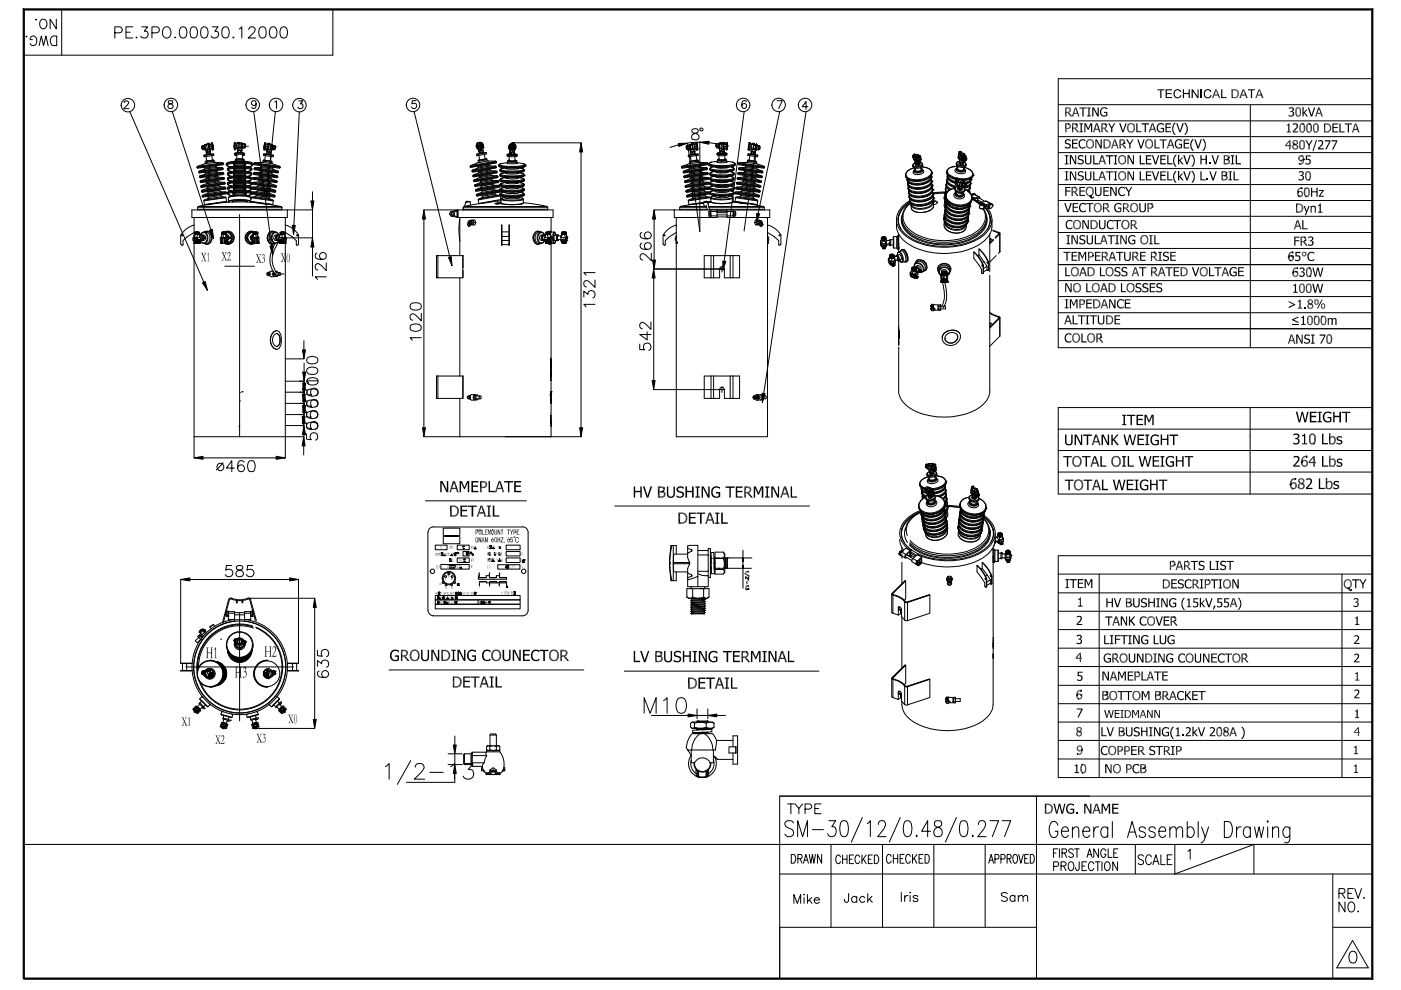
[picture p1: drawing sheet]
<svg xmlns="http://www.w3.org/2000/svg" width="297mm" height="210mm" viewBox="0 0 297 210" stroke-linecap="round" stroke-linejoin="round" font-family="sans-serif">
<g fill="none" stroke="#000" stroke-width=".21">
<path d="M5.6 7.6l.1 .2h-.1zM6.9 8.4h-.5a.71 .71 0 0 1 .7-.8 .71 .71 0 0 1 .7 .8 .89 .89 0 0 1-.2 1 .89 .89 0 0 1-1 .2l-.2-.4M7.5 4.2h.2v.1zM8.3 9.7l.5-2.1 .4 2.1 .5-2.1 .5 2.1M8.8 4.2a1.01 1.01 0 0 1 1.2 .7 1.01 1.01 0 0 1-.6 1.2 1.07 1.07 0 0 1-1-.8 1.07 1.07 0 0 1 .4-1.1zM10.9 7.9l.4-.3h.7v2.1h-.7l-.4-.3a1.2 1.2 0 0 1 0-1.5zM11.9 4.1v2l-1.3-2v2M13.1 2v9.7M24.3 7h1.1a.64 .64 0 0 0 .5-.7 .64 .64 0 0 0-.5-.6h-1.1v2.4M26.7 6.8h.9M28.2 5.7h-1.5v2.4h1.5M28.8 7.9h.2v.2z"/>
<path d="M30.1 5.7h1.2l-.7 .9a.75 .75 0 0 1 .8 .9 .75 .75 0 0 1-1 .6l-.5-.3-.1-.2M32.2 7h1a.64 .64 0 0 0 .6-.7 .64 .64 0 0 0-.6-.6h-1v2.4M34.7 6l.2-.2a.91 .91 0 0 1 1.3 .8 .97 .97 0 0 1-.3 1.2 .97 .97 0 0 1-1.2-.1 1.62 1.62 0 0 1 0-1.7zM37 7.9h.3l-.2 .2zM38.4 5.8a.75 .75 0 0 1 1.1 .4 1.85 1.85 0 0 1-.2 1.7 .77 .77 0 0 1-1.2-.3 1.91 1.91 0 0 1 .3-1.8zM40.6 5.8a.75 .75 0 0 1 1.1 .4 1.85 1.85 0 0 1-.2 1.7 .77 .77 0 0 1-1.1-.3 2.29 2.29 0 0 1 .2-1.8zM42.9 5.8a.72 .72 0 0 1 1.1 .4 1.85 1.85 0 0 1-.2 1.7 .77 .77 0 0 1-1.2-.3 2.09 2.09 0 0 1 .3-1.8zM45 5.7h1.2l-.6 .9a.75 .75 0 0 1 .8 .9 .75 .75 0 0 1-1.1 .6l-.4-.3-.1-.2M47.4 5.8a.72 .72 0 0 1 1.1 .4 1.85 1.85 0 0 1-.2 1.7 .79 .79 0 0 1-1.2-.3 2.09 2.09 0 0 1 .3-1.8zM49.4 7.9h.2l-.1 .2zM50.7 6.2l.6-.5v2.4M52.7 6.3l.3-.5 .2-.1a.75 .75 0 0 1 .9 .5l-.3 .8-1.2 1.1h1.6"/>
<path d="M55.2 5.8a.75 .75 0 0 1 1.1 .4 2.21 2.21 0 0 1-.2 1.7 .77 .77 0 0 1-1.1-.3 1.91 1.91 0 0 1 .2-1.8zM57.4 5.8a.75 .75 0 0 1 1.2 .4 1.85 1.85 0 0 1-.2 1.7 .77 .77 0 0 1-1.2-.3 1.91 1.91 0 0 1 .2-1.8zM59.7 5.8a.75 .75 0 0 1 1.1 .4 1.85 1.85 0 0 1-.2 1.7 .77 .77 0 0 1-1.1-.3 1.91 1.91 0 0 1 .2-1.8zM70.6 2v9.7h-65.6M291 16.7h-66.6v57h66.6M26.3 21.8l.1-.3a.52 .52 0 0 1 .5-.1 .52 .52 0 0 1 .4 .5l-1.1 1.1h1.1M27.5 23.7l15.7 36.1M35.8 21.4a.33 .33 0 0 0 .1 .5l.5 .2a.47 .47 0 0 1 .3 .5 .47 .47 0 0 1-.4 .4l-.6-.2a.69 .69 0 0 1 .1-.7 .69 .69 0 0 1 .7-.2v-.5zM36.5 23.7l8.2 25M41.8 35.5l.1 .2M41.9 35.3l-.2 .1M42.2 36.4v.1"/>
<path d="M42.2 36.5l.1 .2M42.2 36.3l-.1 .1M42.3 37.6l.2 .1M42.4 37.3l-.2 .1M42.4 37.3a12.7 12.7 0 0 1 4.9-.7zM42.5 38.6l.1 .1M42.5 38.3l-.1 .2M42.5 38.3a11.8 11.8 0 0 1 4.9-.7zM42.6 39.6l.1 .2M42.6 39.5v.1M42.7 39.3l-.2 .2M42.8 31.2l.1 .4"/>
<path d="M42.8 31.1l.2 .6M42.8 31.1h.1M42.9 31v.5l.4-.1M42.9 31l-.1 .1M42.9 31.5l.2 .3 .3-.1M43 31.7h.1M43.2 31.3h.1l.1 .3M43.2 31.3l.2 .4M43.2 31h-.3M43.2 31v.3M43.3 30.8l-.4 .1v.1M43.3 30.8h.1"/>
<path d="M43.3 31.3h.1M43.3 31.5v.1M43.3 30.8l-.1 .2M43.3 30.8v.4M43.3 31.2v.1M43.3 31.7h.1M43.4 31.7h.1M43.4 34.7l-1.5 .6M43.4 35.4l.1 .2M43.4 31l.1 .6M43.4 30.9l.1 .7M43.5 35.6l-.2 .3"/>
<path d="M43.5 30.6l.1 .1M43.5 30.6l-.2 .1v.5l.3 .6M43.5 31.6l.1 .2 .3-.1M43.5 30.6l-.1 .1M43.6 34.4l-.2 .3M43.6 31.8h.1M43.6 36.6l-.1 .3M43.6 31.8l.1 .4h.3M43.7 33.2l.1 .9M43.7 37.5l.1 .2M43.7 32.8l-.5 .2M43.8 37.7l-.2 .2"/>
<path d="M43.8 32.7h.1M43.8 32.2v.1M43.8 30.9h-.4M43.8 30.6l.2 1.1M43.9 32.3h-.2l.1 .4h.1M43.9 32.3l.4-.1 .1 .4M43.9 32.7l-.2 .1M43.9 32.3v.4M43.9 31.6h-.4M43.9 38.7l-.1 .2M43.9 39.6l.1 .1M44 39.7l-.2 .3"/>
<path d="M44.1 30.6l.1 .1M44.1 30.6v.1M44.2 31.2l.1 .2M44.2 31.7h.1M44.2 30.7h.1M44.2 30.4h.2v.3M44.2 30.7v.5M44.2 31.7l.3 .1M44.2 30.4h-.3l-.1 .3h-.4v.2M44.2 31.6v.1M44.2 30.9h.1M44.2 31.1v.1"/>
<path d="M44.2 31.1l.2 .2M44.2 30.4h.1M44.2 30.7l.1 .2M44.2 30.5l.1 .2M44.3 31v.1M44.3 30.4l-.2 .2M44.3 30.7v.1M44.3 30.4v.3M44.3 31.2l.7-.2 .1 .8M44.3 31.2l.7-.1v.3l-.6 .1M44.3 31.6h.1v.2M44.3 30.7h.1"/>
<path d="M44.3 32.2h.3l.1 .3M44.3 31.2v.1M44.3 31.4l.1 .2M44.3 30.9l-.1 .2M44.3 30.7h-.1M44.4 32.6l-.5 .1M44.4 30.7h.1M44.4 31.6h.2M44.4 31.3v.3M44.4 31.3l-.1 .1M44.4 31.6l-.2 .1M44.4 31.6h.1"/>
<path d="M44.4 30.4v.3M44.4 31.6l.1 .3 .1-.1v-.2M44.4 31.5h.1M44.4 30.7h-.1M44.4 31.5v.1M44.5 31.8h-.5v.4M44.5 31.8v.3M44.5 30.7h.1M44.5 32.1v.1M44.5 32.1l-.5 .1M44.6 31.6l.1 .5h-.2M44.6 31.5v.1"/>
<path d="M44.6 32.6l.1 .1M44.6 32.6l-.7 .1M44.7 32.5l-.3 .1M44.7 32.6h-.1M44.7 32.5v.1M44.9 30.3l.1 .7-.1-.3h-.6M44.9 30.3l.2 .5M44.9 30.3l-.1 .4M44.9 31.4l.1 .4h.1M44.9 33l.1 1M45 30.3l.2 .5M45 31.3h.1"/>
<path d="M45.1 30.8h.1M45.1 30.8l.1 .2M45.2 31.2l-.1 .6M45.2 31v.2M45.2 31.2h.1M45.2 30.8v.4M45.2 31h.1M45.2 32.6l-1.5 .2M45.2 31.2l.1 .6h-.2M45.2 32.6l.1 .1M45.3 32.7v.2l-2 .3-.1-.2M45.3 32.7l-2.1 .3"/>
<path d="M45.3 34l-1.8 .3M45.3 34l.1 .2-1.5 .2h-.3l-.1-.1M45.4 34.2l.3 .2M45.8 35.2v.1M45.8 35.3l-2.3 .3M45.8 35.3l.2 .2M45.9 36.2v.1l-2.3 .4v-.2M46 36.3l.2 .2M46.1 37.2v.2l-2.3 .3M46.1 37.3l.2 .2M46.2 38.2v.2l-2.3 .3v-.2M46.2 38.4l.3 .2"/>
<path d="M46.4 39.2v.2l-2.4 .3M46.5 39.3l.2 .3M46.7 39.6l1 .1-4.9 .7M46.7 39.6l-2.9 .4M47.2 35.6l.1 .1M47.2 35.6a10.7 10.7 0 0 0-5 .7M47.2 35.6l-5 .7M47.2 34.5l.2 .1M47.2 34.5l-1.6-.1-2.2 .3M47.2 34.5l-5.3 .8M47.3 35.7v.1l-5.1 .7M47.3 35.7l-5.1 .7"/>
<path d="M47.3 35.9l-5 .8M47.3 36.6l.1 .1M47.4 34.6v.2l-5.6 .7M47.4 34.6l-5.6 .9M47.4 34.8l-5.4 .9M47.4 36.7l.1 .1-5.2 .8M47.4 36.7l-5.1 .7v.2M47.5 36.9l-5 .8M47.5 37.6l.1 .2M47.6 37.8l-5.1 .8M47.6 38.6l.1 .2M47.6 38.7a11.9 11.9 0 0 0-4.9 .6"/>
<path d="M47.6 38.7l-4.9 .6M47.6 37.9l-5 .8M47.7 38.8v.1l-5.1 .7M47.7 38.8l-5.1 .7M47.8 38.9l-5 .8M47.8 39.7v.1M47.8 39.8l.1 .1-5.1 .8M47.8 39.8l-5.1 .7M47.9 39.9l-.1 .2-4.9 .7-.1-.1M48 34.9l.3 .3 .7 .2-.7-.2a.29 .29 0 0 1 0-.3 .29 .29 0 0 1 .3-.1l.1-.1a12 12 0 0 1 4.8 .2v.1a.51 .51 0 0 1-.8 .4l.8-.3 .1-.2M48 34.8l.1-.2 .8-.3 2.7-.1a2.52 2.52 0 0 1 2 .6M48.2 39a.63 .63 0 0 0 .8 .4h.1"/>
<path d="M48.2 37.9l.1 .3 .8 .2M48.2 36.9l.1 .3 .8 .2M48.2 35.9l.1 .3 .8 .2M48.2 39l.4-.3 1.4-.2 2.2 .1 1.2 .4M48.2 38.9l.4-.3 1.6-.2 2.5 .1 .7 .4M48.2 37.9l.4-.2 1.4-.2 2.2 .1 1 .2 .2 .1M48.2 37.9l.4-.3 1.6-.2 2.5 .1 .6 .2 .1 .2M48.2 36.9l.4-.2 1.4-.2h2.2l1 .3 .2 .1M48.2 36.8l.4-.2 .6-.1 2.4-.1 1.3 .1 .4 .2 .1 .2M48.2 35.9l.4-.2 1.1-.2h2.5l1 .2 .2 .2M48.2 35.8l.4-.2 1.4-.2h2.2l1.2 .4M48.2 35.8v.1"/>
<path d="M48.2 36.8v.1M48.2 37.9h.1M48.2 38.9v.1M48.2 39.9v.1M48.7 39.5l-.4 .2-.1 .2M48.7 38.5l-.4 .2-.1 .2M48.7 37.5l-.4 .2-.1 .2M48.7 36.5l-.4 .2-.1 .1M48.7 35.4l-.5 .4M48.8 39.5h.1a10.7 10.7 0 0 1 4 0l.4 .3M48.8 38.5l1.6-.2h1.6l1 .2 .4 .4M48.8 37.5l1.6-.2h1.6l1 .2 .4 .4"/>
<path d="M48.8 36.5l1.4-.2h1.8l1 .2 .4 .3M48.8 35.4l1.4-.2 1.8 .1 1 .2 .4 .3M49.3 34.3l.9-.2 2.1 .2M49.6 39.3l-.1 .1M49.6 39.3l.7-.3h1l.8 .3M49.6 39.1l.7-.2h1l.8 .2M49.6 39.1v.2M49.6 34.9h-.1l.1-.2 .7-.1h1.4l.4 .2-.1 .1M49.6 36l-.1-.1 .1-.1 .7-.1h1.4l.4 .1-.1 .2M49.6 38.3l.7-.2h1.4l.3 .2M49.6 38.1l.8-.2h1.2l.4 .2M49.6 37.3l.6-.2h1.2l.6 .2"/>
<path d="M49.6 37.1l.7-.3h1.1l.6 .3M49.6 36.2l.6-.2h1.3l.5 .2M49.6 36l.7-.2 1.4 .1 .3 .1M49.6 35.2l.6-.2h1.3l.5 .2M49.6 35l.7-.2h1.4l.3 .2M49.6 34.9v.4M49.6 36v.3M49.7 31.3v.4M49.7 31.7h.3M49.7 30.2v.7M49.7 30.2v1.5M49.7 30.2h.1"/>
<path d="M49.7 31.7h.2M49.7 30.2v.3M49.7 30.9h.6M49.7 30.2h.2v.3M49.7 30.6v1.1M49.7 30.5h.5M49.8 32.6l.4-.2h1.2l.5 .2M49.8 32.8l1.4-.1 .7 .2-.4 .1 .3-.2-.8-.1-1.2 .1 .3 .2zM49.9 30.2l.1 .3M49.9 31.7h.1M49.9 31.3h.4M49.9 34.1l-.1 .1"/>
<path d="M49.9 33.9l.1-.2 .8-.1 .8 .1 .1 .2M49.9 34.1l.6-.2 1.2 .2M49.9 33.9l.6-.2 1.2 .2M49.9 33.9v.2M49.9 32.8h.3M50 31.4h.3M50 39.3l-.6 .1M50 39.3h1.6M50 38.2l2.2 .2M50 38.3l-.6 .1M50 37.2l2.2 .2M50 37.3l-.6 .1"/>
<path d="M50 36.2l2.2 .1M50 36.3h-.6M50 35.2l2.2 .1M50 35.2l-.6 .1M50.2 32.7v1M50.2 31.3l.2 .1M50.2 31.3h-.5h.2v.4M50.2 30.9l-.5 .1M50.3 31.5v.1M50.3 30.8l-.1 .5M50.3 30.3h.1M50.3 30.3v.1"/>
<path d="M50.3 31.4h-.3v.3M50.3 31.6v.3M50.3 31.3v.2M50.4 31.3h.1M50.4 30.3v.1M50.4 31.4l-.1 .1M50.4 30.4l-.2 .1 .1 .3M50.5 31.4h-.1M50.5 31.9h.5v.4M50.5 32.3v.1M50.5 31.9v.4M50.5 31.9l-.2 .1v.4"/>
<path d="M50.7 30.3l.1-.1 .1 .2M50.7 31.8l-.4 .1 .1 .1M50.7 30.5h.4M50.7 31.8h.5M50.7 30.5v1.3M50.7 31.3l.3 .1M50.7 31.2h.4M50.7 30.3v1.1M50.7 31.4l-.4 .2M50.8 30.2l-.5 .1M51 32.3h-.5M51 32.3l.1 .1"/>
<path d="M51 31.9l.3 .1v.4M51.1 31.2v.2M51.1 30.5h.1M51.1 31.1v.1M51.1 30.3l-.4 .2M51.1 30.3v.2M51.1 30.3l.1 .1M51.2 31.4h-.2h.2v.4M51.2 31.8l.1 .1M51.2 32.4h.1M51.3 32.4h.1M51.3 31.9l-.6-.1-.2 .2"/>
<path d="M51.3 31.6v.3M51.4 30.3l-.1 .8 .1 .3M51.4 31.4h.5M51.4 30.7h.1M51.4 31.4v.2l-.2-.3 .1-1h-.1l-.1 .9 .3 .4M51.4 32.7v1M51.4 31.1l.1 .3M51.5 30.5l-.1 .3 .1 .5M51.6 39.3l.6 .1M51.7 32.8h-.3M51.7 34.1l.1 .1M51.7 30.6l.1 .5"/>
<path d="M51.7 30.6l-.3 .1v.4M51.7 33.9v.2M51.8 31.1l.1 .3M51.8 31.1h-.4M51.9 30.5l-.2 .1M51.9 30.8v.3M51.9 32.6l-.5-.2h-1.2l-.4 .1-.1 .3M51.9 30.5h-.4l-.1 .2M51.9 30.5h.1M51.9 32.6v.2M51.9 30.7h.1M51.9 31.1h.1"/>
<path d="M51.9 31.3v.1M51.9 30.7l.1 .4M51.9 31.3h.1M52 30.7l-.1-.2-.1 .5 .1 .3 .1-.2M52 38l.1-.1-.1-.1-.4-.1-1.9 .1-.2 .1 .1 .5M52 37l.1-.1-.4-.2h-1.8l-.4 .2 .1 .4M52 30.7v.4M52 35v.3M52 36v.3M52 37.1v.2M52 38.1v.3M52 31.1h.1"/>
<path d="M52 38v.1M52 37v.1M52 36h.1M52 34.9v.1M52 30.7v.3M52 30.7h.1M52.1 39l.1-.1-.3-.1-1.4-.1-.9 .1-.2 .2 .2 .1M52.1 39v.4M52.5 31h.1M53.3 39.9l-1.1-.3h-2.2l-1.4 .2-.4 .2M53.3 39.9l5.1 .8 .1-.2M53.3 39.9v-.1l5.2 .7"/>
<path d="M53.3 39.9l.1 .2M53.3 39.8l-1.3-.3-1.8-.1-1.3 .2-.7 .3M53.4 39l-.1 .2-.8 .2 .8-.3-.6-.3-.9-.1h-2.4l-1 .3a.26 .26 0 0 0 .1 .3 .26 .26 0 0 0 .3 0l.3 .1M53.4 37.9l-.2 .3-.7 .2 .5-.1 .3-.2-.6-.3-.9-.1h-2l-.9 .2a.29 .29 0 0 0-.4 0 .29 .29 0 0 0-.1 .3l.7 .2M53.4 36.9l-.1 .2-.8 .3h.2a.28 .28 0 0 0 .4-.1 .28 .28 0 0 0-.1-.4l-1.2-.2h-2l-.9 .1-.6 .3 .8 .3M53.4 35.9l-.1 .2-.8 .3 .6-.2 .2-.2-.3-.1a9.5 9.5 0 0 0-3.7-.2l-.8 .2-.2 .2 .8 .3M53.4 35.8v.1M53.4 37.9h.1M53.4 38.9v.1M53.5 38.9l.1 .1 5 .6M53.5 38.9v-.1l5.1 .7M53.5 39.7l-.2 .1"/>
<path d="M53.5 38.9l5.1 .7M53.5 39.7l4.9 .7M53.6 37.9l.1 .2M53.6 38.7h-.1M53.6 37.9l5.2 .6M53.6 38.7l4.9 .6-1.1-.3M53.6 38.7l1.1-.1 2.7 .4M53.6 34.8l-.7-.4-1.3-.1-2.8 .1-.8 .4v.1l.5-.3 1.2-.2h2.1l1.5 .2 .3 .3M53.6 34.8v.1M53.7 36.8l.1 .2 5.1 .6M53.7 38l4.8 .7 .3-.1M53.7 36.8l5.2 .8"/>
<path d="M53.8 36.7l-.1 .1M53.8 37.6l-.2 .1M53.8 37.6h1.1l2.7 .3 1 .4zM53.8 36.7l5.1 .7M53.8 34.8l5.6 .6M53.8 34.6v.2M53.8 34.8l.1 .1M53.8 34.6l5.6 .8M53.8 23.7l3.8 28.4M53.9 35.7v.1M53.9 35.8l.1 .2M53.9 35.8l5.1 .7v-.1"/>
<path d="M53.9 36.6l-.2 .1M53.9 36.6l1.1-.1 2.7 .4 1.1 .4zM53.9 35.7l5.1 .7M53.9 34.9l5.5 .7M53.9 34.5l-.1 .1M53.9 34.5l1.6-.1 2.3 .3 1.5 .6zM54 36l4.8 .7 .3-.1M54 35.6l-.1 .1M54 35.6l4.9 .7-1-.4M54 35.6l1.2-.1 2.7 .4M54.3 21.9a.51 .51 0 0 1-.7 .4 .51 .51 0 0 1-.2-.8 .51 .51 0 0 1 .8 .1l.1 .3a.81 .81 0 0 1-.6 1.1l-.3-.3M54.5 39.6l-1 .1"/>
<path d="M54.5 39.6l2.9 .4M54.8 39.3l-.3 .3M54.8 39.2l-.1 .2 2.5 .3v-.1M54.9 38.4l2.4 .3M55 38.4l-.2 .2M55 38.2l-.1 .2M55.1 37.3l-.2 .2M55.1 37.2v.2l2.3 .3v-.2M55.2 36.2v.1l2.4 .4v-.2M55.3 36.3l-.3 .2M55.4 35.3l2.3 .3M55.4 35.3l-.2 .2"/>
<path d="M55.4 35.2v.1M55.8 34l1.8 .2M55.8 34.2l-.2 .2M55.8 34l1.9 .3-.1 .1-1.8-.2zM55.9 32.7l-.1 .2 2.1 .3 .1-.2M55.9 32.7l2 .2M55.9 32.7l2.1 .3M56 31.2l-.1 .6h.2M56 31.2h.1M56 31.2v.6M56 31v.2M56 30.8h.1"/>
<path d="M56 30.8v.4M56 31h.1M56 30.8v.2M56.2 31.3h.1M56.2 30.3v.7M56.2 30.3l-.2 .5M56.2 31l.7 .1M56.2 31.1l.7 .1M56.2 31v.1M56.2 31.1v.3l.6 .1M56.2 31.1l-.1 .7M56.3 33l-.2 1"/>
<path d="M56.3 31.4l-.1 .4h-.1M56.3 30.3h.1l-.1 .4M56.5 32.5l.4 .1M56.5 32.6l.8 .1M56.5 31.5h.1M56.5 32.5v.1M56.5 31.5l.1 .1M56.6 32.7h-.2M56.6 31.5h-.1M56.6 31.6h.2M56.6 31.6v.2M56.6 31.6l-.1 .5h.1"/>
<path d="M56.6 30.7h.1M56.6 32.1v.1M56.6 32.1l.5 .1M56.7 31.6h.1M56.7 31.8h.5l-.1 .4M56.7 31.8l-.1 .3M56.7 31.5h.1M56.7 31.5v.3l.2-.1M56.8 30.4l-.1 .3h.2M56.8 31.6h.1M56.8 31.8h-.1M56.8 30.7h.1"/>
<path d="M56.8 31.3v.3M56.8 31.3l.1 .1M56.8 31.6l.1 .1M56.9 30.9h.1M56.9 31.6h-.2v.3l-.1-.1M56.9 30.7h.1M56.9 30.7v.1M56.9 31.2v.1M56.9 30.9v.2M56.9 32.2l.4 .1v.4l-.4-.1M56.9 30.7h-.6l-.1 .3M56.9 31v.2"/>
<path d="M56.9 32.2v.4M56.9 32.2h-.3l-.1 .3M56.9 30.4v.1M56.9 31.4l-.1 .2M56.9 30.4v.3M56.9 30.4l-.3 .3M56.9 30.4h.3l.2 .3h.3v.2M56.9 31.7h.1M56.9 30.5v.2h.1M56.9 30.5l.2 .1-.2 .1M56.9 30.9l.1 .3M56.9 31.1l.1 .1"/>
<path d="M56.9 31.1l-.1 .2M56.9 30.4h.1M56.9 30.7v.2M56.9 31.6v.1M57 31.2l-.1 .2M57.2 39.7l.2 .3M57.3 31.6h.4M57.3 38.7l.2 .2M57.3 32.3h.1v.4h-.1M57.3 38.5v.2M57.3 32.7l.1 .1M57.4 32.7h-.1"/>
<path d="M57.4 32.2v.1M57.4 30.9h.3M57.4 30.6l-.2 1.1 .4 .1 .1-.2M57.4 37.7l.2 .2M57.5 33.2l-.1 .9M57.6 31.8l-.1 .4h-.4M57.6 34.1l.1 .2M57.6 36.6l.1 .3M57.6 34.4l.2 .3M57.7 30.6l.1 .2v.4l-.3 .6M57.7 30.6v.1M57.7 30.6l-.1 .1"/>
<path d="M57.7 31.7h.1M57.7 35.6l.2 .3M57.7 35.4v.2M57.7 31v.6M57.7 30.9v.7M57.8 31.7h.1M57.8 30.8l.1 .7-.1 .2M57.9 31.6l.1-.5h.3v.5M57.9 30.8l.4 .1v.2M57.9 32.9l.1 .1M57.9 31.6h.4M57.9 30.8v.1"/>
<path d="M57.9 30.8l.1 .3M57.9 31.6l-.1 .1M58.2 31.7h.1M58.3 31.6l-.2 .2-.3-.1M58.3 21.6l.3-.2v1.6M58.3 30.9l-.1 .8M58.3 31.2l.1 .3M58.4 31.1h.1M58.4 31.1v.4M58.4 23.7l-1.7 16.2M58.5 39.3l.1 .2M58.6 39.5v.1"/>
<path d="M58.7 38.3l.1 .2M58.8 37.3l.1 .1M58.9 37.4v.2M59 36.3v.1M59.4 35.3v.1M63.3 21.4h.9l-.5 .6a.52 .52 0 0 1 .6 .6 .52 .52 0 0 1-.7 .4l-.4-.3M63.5 23.8l-1.2 24M87.8 23.7l7.6 30.8M88.2 21.4h-.8l-.1 .6a.58 .58 0 0 1 .9 0 .58 .58 0 0 1-.1 .9 .58 .58 0 0 1-.9-.2M99.7 35.4l.1 .1M99.8 35.1l-.1 .2M99.8 35.1l1.5-.6 2.2-.4 1.6 .1z"/>
<path d="M100.1 36.3v.1M100.1 36.4l.1 .1M100.2 36.1l-.1 .2M100.3 37.4l.1 .1M100.4 37.1l-.2 .2M100.5 38.2l-.1 .1M100.6 39.3l.1 .1M100.7 39.4l.1 .2M100.7 39.2l-.1 .1M100.7 39.2l1.1-.5 2.6-.5 1.2 .1zM101 30.7h.2M101 31.3l.1 .2"/>
<path d="M101 31.3h.3v.3M101.1 30.5l-.1 .8M101.1 30.5l.1 .5M101.1 30.5h.1M101.2 30.5h-.1M101.2 30.8l-.2 .1M101.2 30.3l.4-.1v.6M101.2 30.3l.2 .5M101.2 30.3l.2 1.5M101.2 31.1l.1 .3M101.2 31v.1M101.2 35.7l-1 .4"/>
<path d="M101.2 31l-.2 .1M101.3 31.6h.1M101.3 35.2l.1 .2M101.3 31.4v.2M101.4 30.8l.2 .2M101.4 31.6h.1M101.4 30.8h.2M101.4 31.5l-.1 .1M101.4 35.4l-.1 .3M101.4 30.2l.6 .1M101.4 31.8h.1M101.4 36.7l-1 .4"/>
<path d="M101.4 31h.1M101.4 31.8l.1 .2h.1M101.4 34.2l-.1 .3M101.5 31.2v.6l.3-.1M101.5 36.3l.1 .1M101.5 32.9l.2 1M101.6 31l-.1 .2h.1M101.6 31v.2M101.6 30.8v.2M101.6 31.7v.3M101.6 36.4l-.2 .3M101.6 32.4v.1"/>
<path d="M101.6 31.2l.2 .5M101.6 32v.1M101.6 37.7l-1.1 .5M101.6 32.5h.1M101.6 30.2l.3 1.5h-.1M101.7 30.2h.4a.77 .77 0 0 1 .3 1.2M101.7 32.5l-.1 .1M101.7 30.5h.1M101.7 30.6l.2-.1 .1 .4M101.8 37.4l-.2 .3M101.8 31h.1M101.8 30.2v.3"/>
<path d="M101.8 31l.2-.1 .1 .4h-.2M101.8 31.7h.1M101.9 32l.4-.1 .1 .4-.5 .1M101.9 32v.4M101.9 32l-.4 .1 .1 .3M101.9 38.4l-.1 .3M101.9 32.4h-.3M102 31.3v.4h-.4M102 30.7l.1 .1M102 30.3h.1M102 30.3l-.2 .2M102 31.3l.2 .2"/>
<path d="M102 31.3l-.1 .1M102 30.8l.1 .2zM102 30.9h.1M102 30.5h.1M102 30.8v.2M102 30.9h-.2M102 30.7l.1 .2M102 30.5h-.2M102 39.5l-.1 .3M102.1 30.7h.1M102.1 30.5h.1M102.1 30.5v.2"/>
<path d="M102.1 31.6l.3-.2v.4l-.3 .1M102.1 30.7v.2M102.1 31.6v.3M102.1 30.3l.1 .1M102.1 30.9l.1 .2M102.1 30.3l-.1 .2M102.1 31.9l-.5 .1M102.1 30.9v.1M102.2 30.4l.2 .4v.5M102.2 31.3h.1M102.2 31.1l.2 .2M102.2 30.4l-.1 .1"/>
<path d="M102.2 31.1v.2M102.2 31.3h-.2M102.2 31.3l.1 .1M102.2 30.5l-.1 .2M102.2 31.3h.2M102.3 30.4h.1M102.3 31.8l.2 .5h-.1M102.3 31.4l-.2 .2M102.3 30.6l-.2 .1M102.4 31.3l-.1 .1M102.4 32.4h.1M102.4 32.4l-.8 .1"/>
<path d="M102.4 31l-.2 .1M102.4 31.3h.1M102.4 32.3v.1M102.4 30.8l-.3 .1M102.7 32.7l.2 1M103.1 33.7l-1.7 .3M103.1 32.4v.3l-2 .3-.1-.2M103.1 32.4l-2.1 .4M103.1 33.6l.1 .1M103.2 33.7v.2l-1.8 .3v-.1M103.2 33.7l-1.8 .4M103.2 33.9l.3 .2"/>
<path d="M103.7 34.9v.1l-2.3 .4M103.7 35l.2 .2M103.8 35.9l.1 .1-2.3 .4M103.9 36l.2 .2M103.9 35.2h1.2l-4.9 .9M103.9 35.2l-2.7 .5M104 36.9l.1 .2-2.4 .3v-.1M104.1 37l.2 .2M104.1 36.2l1.1 .1M104.1 36.2l-2.7 .5M104.2 37.9v.2l-2.3 .4v-.2M104.3 38l.2 .2"/>
<path d="M104.4 38.9l.1 .1-2.5 .5v-.2M104.5 39l.3 .3M104.6 39.9v.2l-2.4 .4v-.1M105.1 35.2l.1 .2M105.1 34.1l.1 .2M105.2 35.4v.1M105.2 35.5l-5.1 .9M105.2 35.4l-5.1 .9M105.2 34.3v.1l-5.5 1M105.2 34.3l-5.5 1v.1M105.2 35.5l-4.9 1M105.2 36.3l.2 .1"/>
<path d="M105.2 36.3l-4.8 .8M105.3 34.4l-5.4 1.1M105.4 36.4v.1l-5.1 .9M105.4 36.4l-5.1 .9v.1M105.4 36.5l-.1 .2-4.8 .8M105.4 37.3l-1.1-.1-2.7 .5M105.4 37.3l-4.9 .9M105.5 37.3v.1M105.5 37.4l.1 .1M105.5 37.4l-5 .9v.1M105.6 37.5l-.1 .2-4.9 .8-.1-.1M105.6 37.5l-5.1 .9"/>
<path d="M105.6 38.3l.1 .1M105.7 38.4v.1l-5 .9M105.7 38.4l-5.1 .9M105.7 35h.1M105.7 35a1.12 1.12 0 0 0 1.2 .6l3.7-.1a.63 .63 0 0 0 .8-.3M105.7 35l.3 .2 2.1 .2h2.2l.9-.2 .2-.2M105.8 39.3l.1 .1M105.8 38.5l-.2 .2-4.8 .9M105.8 39.3h-1.1l-2.8 .5-1 .4M105.8 39.3l-4.9 .9M105.9 39.4v.2l-5.1 .8M105.9 39.4l-5.1 .9"/>
<path d="M106 39.6l-.2 .1-4.8 .9M106 39.1h.1M106 36.1a1.28 1.28 0 0 0 1.3 .5h2.6l1-.1 .3-.3-.4 .2-1.6 .1h-2l-.9-.1-.3-.2M106 37.1a.65 .65 0 0 0 .8 .5h3.1l.9-.1 .4-.3M106 38.1a.79 .79 0 0 0 1 .5l3 .1 1-.2 .2-.3-.5 .3-1.1 .1-2.6-.1-1-.3M106 39.1a.87 .87 0 0 0 1 .6h2.7l1-.1 .5-.3M106 36.1l.7 .2 1.1 .1h2.2l1.2-.3M106 37.1l.3 .2 1.3 .1h2.6l1-.3M106 37.2l.7 .3 1.1 .1 2.6-.1 .8-.3M106 38.1l.7 .3 1.7 .1 1.8-.1 1-.3M106 39.1l.3 .2 1.6 .2 2.4-.1 .9-.3M106 39.3l.7 .2 1.7 .1h1.8l1-.3"/>
<path d="M106 36v.1M106 37.1h.1M106 38.1h.1M106.1 34.8l-.4 .2M106.3 35.8l-.3 .3M106.3 37.9l-.3 .2M106.3 38.9l-.3 .2M106.3 39.9l-.3 .2M106.3 37.8l1.1-.2-.1 .2 .9 .1h1.3l.4-.1-.1-.2 1 .2M106.3 35.8l-.2 .1 .2 .2 1.2 .2 3.1-.2a.23 .23 0 0 0 .3 0 .23 .23 0 0 0 .1-.3h-.2M106.3 38.9h-.1a.28 .28 0 0 0 .1 .3 .28 .28 0 0 0 .3 0l3.5 .1 .9-.3-.2-.1M106.3 38.9l1.1-.2-.2 .1 .7 .2 1.6-.1 .4-.1-.1-.1 1 .2"/>
<path d="M106.3 39.9l-.2 .2 1.4 .3 2.6-.1 .9-.2v-.1l-.2-.1M106.3 34.7l-.2 .1M106.5 39.8l-.2 .1M106.5 38.8l-.2 .1M106.5 37.8l-.2 .1M106.5 36.8l-.5 .1v.2M106.5 35.7l-.2 .1M107.2 35.6l-.9 .2M107.3 35.6l-.1 .1 .6 .2 1.8-.1 .3-.1v-.1M107.3 36.6v.2l1.1 .1 1.3-.1h.2l-.1-.2M107.3 36.6h.1M107.4 36.6l-1.1 .2-.2 .2 1.3 .3h1.7l1.6-.2 .3-.1-.2-.2"/>
<path d="M107.6 34.5l-1.5 .2M107.7 34.3l.5 .1 1.3-.1 .1 .2M107.7 34.3l-.3 .3 .6 .1 1.7-.1-.1-.1M107.7 34.1l.4 .2 1.4-.2M107.7 34.1v.2M107.7 32.7h.1M107.8 32.8h1.6M107.9 34h.1M107.9 31.5h.1M107.9 31.5v.1M107.9 32.7l-.4 .2 .6 .1 1.5-.1v.2l-.8 .1h-.9l-.4-.1v-.3M107.9 34l-.2 .1"/>
<path d="M107.9 31.6l.5 .2M107.9 30.9h.1M107.9 34l-.2 .1h1.5M107.9 33.2v.9h.4h.9v-.9M107.9 32.7h-.3l.2 .1M107.9 32.7h.2M108 31.6l.2 .1M108.1 31.8v.3l.1 .1M108.1 32.6l.4 .1M108.1 32.6l.1 .1M108.1 32.3h.1M108.1 32.3v.3"/>
<path d="M108.1 32.3h.4M108.2 30.7l-.2 .2M108.2 30.7h.1M108.2 32.7l-.1 .1h.9M108.2 30.7h-.2M108.2 30.9h.1M108.2 32.7h.8M108.2 32.7h.1M108.2 31.2h.3l-.1 .3M108.2 30.6h.1M108.2 30.6v.1M108.2 32.2h.5"/>
<path d="M108.2 31.8v.4M108.3 30.9l-.4 .2v.5M108.3 30.9l.4 .1M108.3 31.1l-.2 .1a.21 .21 0 0 0 .1 .3 .21 .21 0 0 0 .3 0v-.3l-.2-.1 .2 .2-.1 .2M108.3 30.8l-.3 .2M108.4 30.8h.2l.2 .4a.36 .36 0 0 0-.1-.4 .36 .36 0 0 0-.5 .1M108.4 31.5v.1M108.4 30.8l-.1 .1M108.4 30.8l.4 .2M108.5 30.6v.1a.63 .63 0 0 1 .6 .6l-.2 .4a.55 .55 0 0 1-.9-.1M108.5 32.3h.4v.4h-.4M108.5 31.2l-.1 .4-.3-.2"/>
<path d="M108.5 32.3v.4M108.5 30.6a.59 .59 0 0 0-.5 .9M108.5 31.7l.3-.2-.4 .3M108.5 30.6l.1 .1a.59 .59 0 0 1 .5 .5 .59 .59 0 0 1-.3 .6M108.5 31.3l-.1 .2M108.5 30.6l-.3 .1M108.6 31.2h.1M108.6 30.3h14.6M108.6 30.3v.1M108.6 30.3h.1M108.6 30.7h.3l.1 .2M108.6 30.3h.4"/>
<path d="M108.7 31v.5M108.7 31.5l-.3 .3M108.7 31.8v.4M108.8 31.8h.1M108.8 31l-.1 .5M108.8 31h-.1M108.8 31.2h.1M108.8 31.3v.1M108.8 31.3h.1M108.9 31.3l-.3 .4M108.9 32.2v.1M108.9 32.2h.1"/>
<path d="M108.9 30.6l.2 .2M109 30.3h.1M109 30.3v.2M109 32.6l.6 .2M109 32.2l.1 .4M109 32.6l-.1 .1M109 32.7v.1M109 30.9v.1M109 31.6v1M109 32.2l-.1 .1M109 30.9l.1-.1v.8M109.1 31.8h.1"/>
<path d="M109.1 32.2h-.4M109.1 31.6l-.3 .2M109.1 31.6l-.2 .2M109.1 30.5l-.4-.1-.5 .1M109.1 30.3v.2M109.1 30.5v.1M109.1 30.6a.76 .76 0 0 1 0 1.1M109.1 30.6a.72 .72 0 0 0-.8-.1 .72 .72 0 0 0-.4 .8M109.1 30.6l.3 .3v.5l-.3 .3M109.1 32.7h.4l-.2 .1M109.1 31.7v.1M109.2 34.1h.1"/>
<path d="M109.3 34.1l.1-.1h-.2l.3 .1M109.3 32.8h.1M109.5 34.1h.1M109.5 34.1v.2M109.6 34.5h.1M109.6 34.5l1.5 .3 .2 .1-1.2 .3-2.5 .1-1.6-.3-.1-.1 .2-.1M109.8 36.6h.1M109.8 36.6l1 .2M109.9 39.7l.2 .1-.9 .2-1.9-.1-.2-.1 .2-.1-1 .2M109.9 39.7h.1M109.9 39.7l.9 .2M109.9 35.6l.9 .2"/>
<path d="M110.5 39.6h.1M110.5 38.6h.1M110.6 37.5l-.1 .1M110.6 36.5h-.1M110.8 39.9h.1M110.8 38.8l.1 .1M110.8 37.8l.1 .1M110.8 36.8h.1M110.8 35.8h.1M110.8 35.8l.4 .3M110.8 36.8l.4 .3M110.8 37.8l.4 .3"/>
<path d="M110.8 38.9l.4 .2M110.8 39.9l.4 .3M110.8 37.8l.2 .1a.31 .31 0 0 1-.2 .3 .31 .31 0 0 1-.3 0l-3.3 .1-1-.2-.1-.2h.2M110.9 35.5h-.2M111 34.7l.4 .3M111 34.7l.1 .1M111.2 37.2h.1M111.2 36.1v.1M111.2 37.1v.1M111.2 38.1v.2M111.2 39.1v.2M111.4 35.2h.1"/>
<path d="M111.4 35h.1M111.4 35.2l-.4 .2-1.2 .1h-2.9l-1.2-.3M111.4 35v.2M123.2 32.2v58.5M143.9 30.7l-1.9 .6M144.5 35.5l.1 .2M144.6 35.3l-.2 .1M144.9 36.5l.1 .2M144.9 36.3l-.1 .1M145 37.4v.2M145 37.6l.2 .1M145.1 37.3l-.1 .1"/>
<path d="M145.2 38.6l.1 .1M145.2 38.3l-.1 .2M145.2 38.3a11.9 11.9 0 0 1 5-.7zM145.3 39.6l.2 .2M145.4 39.3l-.2 .2M145.5 31.1l.1 .4M145.5 31.1v.5v-.4M145.5 31.1l.1 .5M145.5 31.1v.1M145.5 31.2l.1 .4M145.5 31.6h.1M145.6 31.1h.1"/>
<path d="M145.6 31.6h.1M145.6 31.1l.1 .3M145.6 31.1l.1 .2M145.6 30.9l.2 .1M145.6 31.1l-.1-.1 .2 .2v.5l-.1-.1M145.6 31.5v.1M145.6 30.9l-.1 .1M145.6 31.5l.1 .1M145.6 30.9l.4-.1 .1 .2M145.7 31.7h.1M145.7 31.7l.1 .1M145.8 31v.5"/>
<path d="M145.8 31.5v.3M145.8 31.6h.1M146 30.9l.2 .3M146 30.8l.2 .1 .1 .2M146 35.9l-1.1 .4M146.1 31h.1M146.1 31l.1 .2M146.1 31.1l.1 .1 .1-.1M146.1 31l.1 .5h-.4M146.1 34.7l-1.5 .6M146.1 31h-.3M146.1 31.2h.2l-.1 .5z"/>
<path d="M146.1 31.2h.1M146.1 30.6l.3 .7v.4l-.1 .1-.1-.1M146.1 30.6l-.1 .2M146.1 30.6l.2 .1 .2 .5v.6h-.2M146.1 35.4l.1 .2M146.2 31.5l-.1 .2-.3 .1M146.2 35.6l-.2 .3M146.2 31.2l.1 .1M146.3 34.4l-.2 .3M146.3 30.7l.4-.1 .1 .2M146.3 30.7h.1M146.3 30.7l.1 .2"/>
<path d="M146.3 31.1l-.1 .1M146.3 36.6l-.1 .3M146.3 31.8l.1 .4h.1M146.4 33.2l.1 .9M146.4 30.9h.1M146.4 39l-1 .3M146.4 37.5l.1 .2M146.4 31.8l.1 .4M146.5 31.8h.1M146.5 31.5v.1M146.5 37.7l-.2 .2M146.5 32.2v.1"/>
<path d="M146.6 38.5v.2M146.6 32.7l-.2 .1M146.6 38.7l-.1 .2M146.6 30.4l.6 .1M146.7 39.7l-.2 .3M146.8 27.4a.46 .46 0 0 0 .3 .8 .88 .88 0 0 1 .9 .3 .88 .88 0 0 1 .1 .9 .95 .95 0 0 1-1.5-.2 .72 .72 0 0 1 .7-.9l.4-.1a.45 .45 0 0 0 .2-.8l-.3-.1zM146.8 32.3l.4-.1 .1 .4h-.5M146.8 30.6l-.2-.2-.1 .3M146.8 32.3v.3M146.8 32.3h-.4l.1 .4M146.8 30.6l.2 1.1-.5 .1v-.2l.4-.1M146.8 32.6l-.3 .1"/>
<path d="M146.8 30.8l.1 .9M146.8 30.8l-.4 .1M146.9 31.7l.4 .1M146.9 31.7l.1 .4M147 32.1l-.5 .1M147 30.6l.2 .1M147 30.6h.1M147.2 30.5l-.2 .1M147.2 30.5v.2M147.2 31.6v.1M147.2 32.2h.1l.1 .3M147.2 31.7h.1"/>
<path d="M147.2 32.7h.1M147.2 31.1l.6-.1v.4l-.4 .1M147.2 31.1l.6-.1 .1 .8M147.2 32.1v.1M147.2 30.7v.4M147.2 31.1l.2 .4M147.3 31.6v.1M147.3 32.6l-.8 .1M147.3 32.6l.1 .1M147.3 31.7l.1 .4h-.4M147.4 32.5l-.1 .1M147.4 31.5l-.2 .2"/>
<path d="M147.4 32.6h-.1M147.6 30.7l-.1-.4v.4M147.6 33l.1 1M147.6 31.4l.1 .4M147.7 30.3l.1 .7-.1-.3h-.5M147.7 31.4v.4M147.7 30.3h-.2M147.7 30.3l.3 1.5M147.7 30.3h.1M147.7 30.3l.1 .3M147.9 31.8h.1M147.9 31.4l.1 .4"/>
<path d="M147.9 31.8h-.2M148 32.7l-2 .2-.1 .1M148 32.7v.2l-2 .3-.1-.2M148 32.7l-2.1 .3M148 34l.1 .2-1.8 .2-.1-.1M148 34h-.4l-1.4 .3M148 34l-1.8 .3M148.1 34.2l.3 .2M148.4 30.2v18.9l-2.6-18.7M148.4 30.1l-2.6 .2M148.5 27.2l.2-.1 .2 .1 .2 .4-.4 .2-.2-.1-.1-.1zM148.5 35.2v.1"/>
<path d="M148.5 35.3l-2.3 .3M148.5 35.3l.2 .2M148.6 36.2v.1l-.5 .1-1.8 .3v-.2M148.7 36.3l.2 .2M148.8 37.2v.2l-2.3 .3M148.8 37.3l.2 .2M148.9 38.2v.2M148.9 38.4l-2.3 .3M148.9 38.4l.3 .2M149.1 39.2v.2l-2.4 .3-.1-.1M149.2 39.3l.2 .3M149.4 39.6l1 .1"/>
<path d="M149.4 39.6l-2.9 .4-1 .4M149.9 35.6l.1 .1M149.9 35.6l-1.2-.1-2.7 .4M149.9 35.6l-5 .7M149.9 34.5l.2 .1M149.9 34.5l-1.6-.1-2.2 .3M149.9 34.5l-5.3 .8M150 35.7v.1l-5.1 .7M150 35.7l-5.1 .7v.1M150 36.6l-1.2-.1-2.6 .4-1.1 .4M150 36.6l-4.9 .7M150 35.9l-5 .8"/>
<path d="M150 36.6l.1 .1M150.1 34.6v.2l-5.6 .7M150.1 34.6l-5.6 .9M150.1 34.8l-5.4 .9M150.1 36.7l.1 .1-5.2 .8M150.1 36.7l-5.1 .7M150.2 36.9l-5 .8M150.2 37.6l.1 .2M150.2 34.8a1.22 1.22 0 0 0 1.4 .6h2.9l1.1-.2 .3-.3M150.2 34.8l.3 .2 .6 .2 1.3 .1 2.9-.2 .6-.3M150.2 34.9l.7 .3 1.7 .2 2.4-.1 .9-.4M150.3 38.6l.1 .2"/>
<path d="M150.3 37.8l-5.1 .8M150.3 38.7l-1.2-.1-2.7 .4M150.3 38.7l-4.9 .6M150.3 37.9l-5 .8M150.3 30.2l1.9 .3M150.4 38.8v.1M150.4 38.8l-5.1 .7v.1M150.4 38.9l-5.1 .7M150.4 39.7l-4.9 .7M150.5 38.9l-5 .8M150.5 39.7v.1M150.5 35.8v.3a9.3 9.3 0 0 0 4.7 .2l.4-.2 .1-.2"/>
<path d="M150.5 36.8v.3l.5 .2 1.7 .2 2.2-.1 .7-.3 .1-.2M150.5 37.9l.1 .3 .4 .1 1.7 .2 2.2-.1 .7-.2 .1-.3M150.5 38.9a1.01 1.01 0 0 0 1.1 .6h3l.6-.2 .5-.3M150.5 40l.1 .2 .4 .2 1.5 .2 2.4-.2 .7-.2 .1-.2M150.5 35.8l.7 .3 1.2 .2 2.5-.2 .8-.3M150.5 35.9l.5 .3 1.6 .2 2.3-.1 .8-.4M150.5 36.9l.7 .4 1.2 .1 2.5-.1 .8-.4M150.5 37.9l.7 .3 1 .1 2.2-.1 1.3-.3M150.5 37.9l.7 .4 1.2 .1 2.8-.2 .5-.3M150.5 38.9l.4 .2 1.3 .2h2.2l1.1-.3 .2-.1M150.5 39l.7 .3 1.2 .1 2.5-.1 .8-.3M150.5 39.9l.4 .2 1.3 .2h2.2l1.1-.2 .2-.2"/>
<path d="M150.5 39.9a.83 .83 0 0 0 1 .5h2.9l1.1-.3 .2-.2M150.5 39.9l-5 .8M150.5 39.8l-5.1 .7M150.8 34.4l-.4 .2-.2 .2M150.8 34.4l-.3 .1-.1 .2 .4 .2 1.4 .2 2.7-.1a.74 .74 0 0 0 .9-.4l-.5-.2M151 35.4l-.5 .4M151 36.5l-.4 .1a.28 .28 0 0 0 0 .4 .28 .28 0 0 0 .3 .1l1.3 .2h1.6l1.4-.2 .5-.3a.42 .42 0 0 0-.6-.3M151 37.5l-.4 .1-.1 .3M151 38.5l-.4 .1-.1 .3M151 39.5l-.4 .1-.1 .3M151 36.5l-.4 .3 .8 .2h3.3a.67 .67 0 0 0 .8-.4l-.4-.1M151 37.5l-.3 .1a.63 .63 0 0 0 .9 .4l1.4 .2 1.9-.2a.47 .47 0 0 0 .6-.4l-.4-.1"/>
<path d="M151 38.5l-.4 .2 .3 .2a11.5 11.5 0 0 0 4.3 .1l.2-.1a.25 .25 0 0 0 0-.3 .25 .25 0 0 0-.3-.1M151 39.5l-.4 .2 .1 .2 1 .2 1.8 .1 1.4-.2a.47 .47 0 0 0 .6-.4l-.4-.1M151.2 35.4h-.2M151.4 36.4l-.4 .1M151.4 37.4l-.4 .1M151.4 38.4l-.4 .1M151.4 39.4l-.4 .1M151.6 39.5l.2 .2 1.2 .1 1.3-.1 .3-.1-.1-.1M151.7 35.4l.7 .3h1.3l.7-.3M151.7 36.4l.7 .3 1.7-.1 .3-.2M151.7 37.4l.7 .3 1.7-.1 .3-.2M151.7 38.5l.4 .2h.9l1.3-.1 .1-.1"/>
<path d="M151.8 30.8l.1 .3M151.8 30.8v.3M151.8 31.1h.1M151.8 30.7l.1 .4M151.8 30.7h.1M151.8 30.7v.1M151.9 30.7v.6M151.9 30.7v.3M151.9 31.1h.1M151.9 30.7h.1M151.9 30.7v.5l.4-.1M151.9 31.2l.1 .2h.4"/>
<path d="M151.9 30.7h.4M151.9 31.3h.1M152 30.5l-.1 .2M152 32.6l.1 .3 .8 .1 1.2-.1v-.3M152 32.6l.7 .2 1.4-.2M152.1 34.2l-1.3 .2M152.1 34.1l-.1 .3 .6 .1 1.6-.1-.2-.3M152.1 33.9l.3-.2-.1 .1 .7 .1M152.1 34.1l.8 .1 1.1-.1M152.1 33.9l.7 .2 1.2-.2M152.1 33.9v.2M152.3 31l.1 .4"/>
<path d="M152.3 31h.1M152.3 30.7v.3M152.3 31.2h.1M152.3 30.9v.1M152.4 30.5h-.4l-.1 .2M152.4 30.5l-.1 .2M152.4 30.5h.1M152.4 31v.3M152.4 31h.1M152.4 33v.8l.2 .1 1.1-.1v-.8M152.5 30.5l-.2 .4M152.5 31.3l.1 .2"/>
<path d="M152.5 31.6h.1M152.5 30.7v.6M152.5 31.3l.4 .1M152.5 30.7h.4M152.6 31.5h.1M152.6 30.3l-.2 .6 .1 .7M152.6 30.3h.1M152.6 30.5h.4M152.6 31.5h.4M152.6 30.5l-.1 .2M152.6 31.5v.4l.4 .1M152.6 32.4h-.4l-.2 .2"/>
<path d="M152.6 32.4h.2M152.6 32.4l-.5 .1 1.7 .2M152.6 32h.1M152.6 32l.2 .1M152.6 32v.4M152.7 30.3v.1M152.7 32.4l-.1 .2h.3h.6v-.2M152.7 32.4h.1M152.7 30.3l-.1 .2M152.7 32.4v.1M152.7 32.4h.8M152.7 30.3h.1"/>
<path d="M152.7 30.3l.3 .1M152.8 32.1h.4v.3h-.4M152.8 32.1v.3M153 33.9h.1M153 33.9h.7M153 30.5v1M153.2 31.6l.2 .1-.4-.1v.4M153.2 30.5l.1 .2M153.2 30.5l.3 .1M153.2 31.6h.1M153.3 31l-.1 .1M153.3 31l.1 .3"/>
<path d="M153.3 30.7v.8M153.3 31.5l-.1 .1M153.3 30.7l.1 .1M153.4 30.7v-.1l.6 .1 .1 .3h-.7M153.4 31h.7l-.1 .4-.6-.1M153.4 31.4v.2M153.4 30.9v.3M153.4 30.8l-.1 .1M153.4 30.8l-.1 .2M153.4 31.3h-.1M153.4 31.3l-.1 .2M153.4 30.4l.1 .2"/>
<path d="M153.4 31.4h.1M153.5 30.3v-.1v.3M153.5 30.3l-.3 .2M153.5 31.4h.1M153.5 31.7h.1M153.5 32.4v.1M153.5 30.3v.3M153.5 31.4v.6M153.5 32h.1M153.5 32h-.5M153.5 30.2h-.4l-.1 .3M153.5 32.4l.6 .2"/>
<path d="M153.5 32.4h-.3M153.5 31.4v.4M153.5 32.4l.5 .1-.3 .1M153.5 30.5h.4M153.5 32.4h.1M153.5 32l-.3 .1M153.5 30.2v.3M153.5 32v.4M153.6 31.4h.1M153.6 30.4l.1 .1M153.6 31.4l-.1 .6M153.6 30.5h.1"/>
<path d="M153.7 33.9l.2-.1-.1-.1 .2 .2M153.9 30.6h-.4h.4M153.9 30.3h.2l.1 .5M153.9 30.6l.1 .1M153.9 31.4l.2 .4M154 33.9v.2M154 30.2l-.1 .4M154 30.2h.2M154 30.2l.1 1.6M154.1 31.8h.1M154.1 34.2l1.2 .2M154.2 30.2l-.1 .1"/>
<path d="M154.2 30.9h.1M154.2 31h.1M154.2 30.2l.1 .6M154.2 31.2l-.1 .6M154.2 31.2v.5M154.2 30.8v.4M154.2 30.8h.1M154.2 31.7l-.1 .1M154.8 36.4l.3 .1M154.8 37.4l.3 .1M154.8 38.4l.3 .1M154.8 39.4l.3 .1"/>
<path d="M154.9 35.4h.2a.28 .28 0 0 1 .3 .1 .28 .28 0 0 1 0 .3l-1.3 .3-2.4-.1-1-.2-.1-.2 .4-.2M155.1 35.4l.4 .2 .2 .2M155.1 37.5l.4 .1 .2 .3M155.1 38.5l.4 .1 .2 .3M155.1 39.5l.4 .1 .2 .3M155.3 34.4l.6 .4M155.7 35.8v.1M155.7 36.8v.1M155.7 37.9h.1M155.7 38.9v.1M155.9 34.8v.1M156 39.9l.1 .2 5.1 .6"/>
<path d="M156 39.9l5.1 .8 .1-.2M156 39.9v-.1l5.2 .7M156.2 38.9v-.1l5.1 .7M156.2 39.7l-.2 .1M156.2 38.9l.1 .2M156.2 39.7l1-.1 2.9 .4M156.2 38.9l5.1 .7M156.2 39.7l4.9 .7M156.3 37.9l.1 .2M156.3 38.7h-.1M156.3 37.9l5.2 .6M156.3 39l5 .6"/>
<path d="M156.3 38.7l1.1-.1 2.7 .4 1.1 .3zM156.4 36.8l.1 .2 5.1 .6M156.4 36.8l.1-.1 5.1 .7M156.4 38l4.8 .7 .3-.1M156.4 36.8l5.2 .8M156.5 37.6l-.2 .1M156.5 37.6h1.1l2.7 .3 1 .4zM156.5 34.8l5.6 .6M156.5 34.6v.2M156.5 34.8l.1 .1M156.5 34.6l5.6 .8M156.6 35.8l.1 .2"/>
<path d="M156.6 35.8l5.1 .7v-.1M156.6 35.7v.1M156.6 36.6l-.2 .1M156.6 36.6l1.1-.1 2.7 .4 1.1 .4zM156.6 35.7l5.1 .7M156.6 34.5l-.1 .1M156.6 34.9l5.5 .7M156.6 34.5l1.6-.1 2.3 .3M156.6 34.5l5.4 .8M156.7 36l4.8 .7 .3-.1M156.7 35.6l-.1 .1M156.7 35.6l1.2-.1 2.7 .4 1 .4z"/>
<path d="M157.5 39.3l-.3 .3M157.5 39.2l-.1 .2 2.5 .3M157.7 38.4l-.2 .2M157.7 38.2l-.1 .2 2.4 .3v-.2M157.8 23.7l-4.3 31.7M157.8 37.3l-.2 .2M157.8 37.2v.2l2.3 .3M157.9 36.2v.1l2.4 .4v-.2M158 36.3l-.3 .2M158.1 35.3l-.2 .2M158.1 35.2v.1l2.3 .3v-.2M158.2 21.6v-.2a.61 .61 0 0 0-.8 .2 .97 .97 0 0 0 .3 1.4 .53 .53 0 0 0 .6-.5 .53 .53 0 0 0-.5-.5 .53 .53 0 0 0-.5 .5"/>
<path d="M158.5 34l1.8 .2M158.5 34.2l-.2 .2M158.5 34l1.9 .3-.1 .1-1.8-.2zM158.6 32.7l-.1 .2 2.1 .3 .1-.2M158.6 32.7l2 .2M158.6 32.7l2.1 .3M158.7 31.8h.1M158.7 31.4l-.1 .4M158.8 31l.5 .1M158.8 31l-.1 .8M158.8 30.3l-.1 1.5M158.8 30.3h.1"/>
<path d="M158.8 30.3v.3M158.9 31.4l-.1 .4M158.9 30.3l-.1 .7M158.9 30.3h.1M159 33l-.2 1M159 31.4l-.2 .4M159 30.7l.1-.4-.1 .4M159.2 32.5l.1 .1M159.2 31.5l.2 .2M159.2 32.6l.8 .1M159.3 31.7v.1M159.3 31.8l-.1 .3h.4"/>
<path d="M159.3 32.7h-.2M159.3 31.6v.1M159.3 32.6h.5M159.3 30.7h-.4l-.1 .3M159.3 31.1l-.5-.1-.1 .4 .5 .1M159.3 32.1v.1M159.3 31.1l-.1 .4M159.3 30.7v.4M159.4 32.2l.5 .1-.1 .3M159.4 32.2l-.1 .4M159.4 32.2h-.1l-.1 .3M159.4 31.7h-.1"/>
<path d="M159.4 30.5l.2 .1M159.4 30.5v.2M159.4 31.6v.1M159.6 30.6l-.3 .1M159.6 30.6h.1M159.6 32.1l.5 .1M159.6 31.7l-.3 .1M159.6 31.7v.4M159.7 31.5v.1M159.7 31.6l-.1 .1M159.7 31.5l.4 .1M159.7 31.6l.2 .2"/>
<path d="M159.8 30.8l-.1 .7M159.8 30.8l.4 .1M159.8 32.6l.3 .1M159.8 30.6l.2-.2 .1 .3M159.8 30.6l-.1 1.1M159.9 32.3h.2v.4M159.9 39.7l.2 .3M159.9 39.6v.1M160 30.4l-.6 .1M160 31.7l.1 .1M160 38.7l.2 .2M160 32.7l.1 .1"/>
<path d="M160.1 32.2v.1M160.1 32.7h-.1M160.1 31.8h.1M160.1 31.5v.3M160.1 37.5v.2M160.1 31.8v.4M160.1 37.7l.2 .2M160.2 33.2l-.1 .9M160.2 30.9h.1M160.2 31.8v.4h-.1M160.3 30.7l-.4-.1-.1 .2M160.3 30.7l-.1 .2"/>
<path d="M160.3 30.7h.1M160.3 34.1l.1 .2M160.3 36.6l.1 .3M160.3 34.4l.2 .3M160.4 30.4l-2.6 18.6M160.4 31.6h.3M160.4 31.6l.1 .1M160.4 35.6l.2 .3M160.4 30.6l.1 .2M160.4 30.6l-.2 .7v.5l.2-.1M160.4 30.6l-.2 .1-.1 .6v.5h.2M160.5 34.7l1.5 .6"/>
<path d="M160.5 31.7l.3 .1M160.6 30.8l-.2 .4 .1 .5M160.6 30.8l-.2 .1-.1 .3v.4l.2 .1M160.6 32.9l.1 .1M160.7 31.6l.1 .2M160.7 31.6h.1M160.8 31.1l-.1 .5M160.8 31.1h-.3l-.1 .5M160.9 31.3l.1 .3M160.9 31.7l-.1 .1M160.9 31.7h.1M161 31.5l-.1 .1"/>
<path d="M161 30.9l-.2 .2M161 30.9v.1M161 31.1v-.1l-.1 .2v.5l.1-.1M161 30.9l-.4-.1-.1 .3M161 31.6h.1M161 31.1h.1M161 31.1v.5M161.1 31.1l-.1 .4M161.2 39.3l.1 .2M161.3 39.5v.1M161.4 38.3l.1 .2M161.5 37.3l.1 .1"/>
<path d="M161.6 37.4v.2M161.7 36.3v.1M162.1 35.3v.1M164.8 21.4h1.1l-.8 1.6M165.3 23.7l-4.6 21.6M170.9 23.7l-9 59.8M171.3 22.6h-1.2l.8-1.1v1.7M192 37.2h.1M192.3 37.9v.2M192.4 39h.1M192.5 38.5l-.1 .5M192.5 39.8h.1"/>
<path d="M192.6 39.4l-.1 .4M192.6 39.5v.3M193.5 33l.1 .5M193.7 33.2l.1 .6M193.7 33.1h.1M193.8 33.8h.1M193.8 33.8v.1M193.8 32.7l-.3 .3 .2 .1M193.8 32.7h.3M193.8 32.7l.2 .1M193.8 33.3l-.1-.1 .1 .6M193.8 33l.2 .1"/>
<path d="M193.9 33l-.2 .2M194 33.3l.1 .2a.47 .47 0 0 0 0 .7M194 33.3l.1 .1M194 34.2l.1 .3M194.1 34.5a.5 .5 0 0 0-.6 .6v.3a1.55 1.55 0 0 0 2.1-.2v-.3M194.1 34.5h.1M194.1 34.5v.3l.2 .2M194.1 33.3h-.1M194.1 33.5l.2 .2M194.1 33.3h.1M194.1 34.5l.4 .1M194.1 32.8l-.3 .1"/>
<path d="M194.1 34.5l.2 .1M194.1 34.3h.4v.3M194.1 33.4h.1M194.1 33.3v.1M194.1 34.2v.1M194.1 33.4l.1 .2M194.2 33.3v.2M194.2 33.5l.1-.1-.1 .2M194.2 33.8l.1 .2-.3 .1M194.2 33.2l.2 .2M194.2 33.3l.2 .1M194.2 33.8l-.3 .1"/>
<path d="M194.2 33.6h.1M194.2 34.1h.1M194.2 33.6l.1 .1M194.2 33.6l-.2 .1M194.2 33.6v.2M194.3 34.9h.1M194.3 33.7h.1M194.3 34l-.2 .2M194.3 33.7l.1-.2v.7l.3 .1-.2 .1M194.3 33.7l-.1 .1M194.3 33.4l-.1 .2M194.3 34.6v.4"/>
<path d="M194.4 33.4l-.1 .3M194.4 33.4l-.1 .2M194.4 33.1v.3M194.4 34.1l-.3 .2M194.4 33.3h.1M194.4 32.7a.77 .77 0 0 0-.8 .8l.2 .3M194.4 32.7l-.6 .3M194.4 34.2l-.1 .1M194.4 32.7l.2 .1M194.4 32.7l.1 .1M194.5 32.9l.4 .1M194.5 33l-.4 .3"/>
<path d="M194.5 33.3h.1M194.5 33v.2M194.5 34.2v.2M194.5 33.6h.1M194.5 33.2l-.1 .2M194.6 32.8h.1M194.6 33.3l.3 .5M194.6 33.3l-.1 .1 .1 .2M194.6 33.2l-.2 .2v.1l.3 .1M194.6 33.2h.1M194.6 34.3h.1M194.6 33.3l.1 .7"/>
<path d="M194.6 34.3l-.1 .1M194.7 34l-.3-.2 .3 .2M194.7 34h.1M194.7 33.2h.1M194.7 34l.2 .6M194.7 32.9l.1 .3M194.8 34.6h.1M194.8 34.9l-.5 .1M194.8 34.6v.3M194.8 34.6h-.5M194.8 33.2h-.3M194.8 34.5l-.3 .1"/>
<path d="M194.9 34.9h.1M194.9 33.1h.1M194.9 34.9h-.6M194.9 32.9l.1 .1M194.9 33.8v.1M194.9 33l-.1 .2M194.9 34.1v.5M194.9 33.9h.2M194.9 33.9v.2M195 34.6l-.2 .3M195 33l.2 .2M195 34.7l.1 .2-.4 .2h-.4l-.2-.3"/>
<path d="M195 33l-.1 .2M195 33l-.6-.2a.79 .79 0 0 0-.6 .6 .79 .79 0 0 0 .3 .8M195 33.2l-.3 .1M195 33.8h-.1M195 33.8l.1 .3M195.1 33.2l-.5 .1M195.1 33.2l.1 1.3M195.1 34.1l.1 .4M195.1 33.2l-.1 .6M195.1 34h-.2M195.1 34.1h-.2M195.1 33.3v.2"/>
<path d="M195.1 33.1v.1M195.2 33.4v.7M195.2 34.5l.4 .4M195.2 33.8h.1M195.2 34.5a.32 .32 0 0 1 .3 .2 .32 .32 0 0 1-.1 .4l-.3 .1a1.03 1.03 0 0 1-1.5-.3l.5-.4M195.2 33.7v.1M195.2 34.5l-.3 .1M195.2 33.2l-.1 .1M195.2 35.5l.1 .5-.4 .3-.8-.1-.1-.5M195.2 34.5h.1M195.2 33.4v.3M195.2 33.2v.2"/>
<path d="M195.3 33.6l-.1 .2M195.6 36l-.4-.3a.29 .29 0 0 1 .3 .2 .29 .29 0 0 1-.2 .3 .89 .89 0 0 1-1.4-.2l.2-.2-.3 .4M195.6 36a1.29 1.29 0 0 1-1.8 .3 .45 .45 0 0 0-.1 .5 .45 .45 0 0 0 .4 .2 1.81 1.81 0 0 0 1.6-.3l.2-.4-.3-.3M195.6 34.9a1.42 1.42 0 0 1-2.1 .3M195.6 36l-.2 .5-.6 .2-.8-.1-.2-.4M197.3 37.4a2.01 2.01 0 0 1-2 1.4l-1.4 .1-.6-.2a1.02 1.02 0 0 1-.9-.7M197.4 38.1a1.31 1.31 0 0 1-1.4 1.5l-.8 .1a2.44 2.44 0 0 1-2.5-.5l-.2-.6M197.4 37.3v.2M197.4 38l.2 .4M197.4 37.5h.1M197.4 37.5v.4a3.3 3.3 0 0 1-2.4 1.1h-1a1.91 1.91 0 0 1-1.6-.8l-.1-.1M197.4 37.5l.1 .1"/>
<path d="M197.5 37.6l-.4 .8a4.4 4.4 0 0 1-3.8 .7l-.5-.3-.4-.3-.1-.4M197.5 38.9l.2 .4M197.5 37.6h.1M197.5 37.6a2.38 2.38 0 0 1-2.4 1.5l-.9 .1-1.2-.3-.5-.3-.2-.4M197.5 39a1.26 1.26 0 0 1-1.2 1.4 3.6 3.6 0 0 1-3.6-.4v-.2M197.6 36.5a1.96 1.96 0 0 0-2.2-1.1 2.3 2.3 0 0 1 2 .9v.6l-.7 .6a4.5 4.5 0 0 1-2.7 .6l-1.1-.2a.97 .97 0 0 1-.8-.9 .97 .97 0 0 1 .7-1l1-.4-1 .4a1.36 1.36 0 0 0-.8 1.2M197.6 38.5a1.96 1.96 0 0 1-1.9 1.5 2.79 2.79 0 0 1-3.3-.8v-.2M197.6 36.5h.1M197.6 38.4h.1M197.6 38.5h.1M197.6 36.5a1.8 1.8 0 0 1-1.8 1.6l-1.1 .2-1.6-.1-.9-.6-.2-.4M197.6 36.5l-.2 .7a3.4 3.4 0 0 1-2.8 1.2 3.8 3.8 0 0 1-2.2-.5l-.4-.6"/>
<path d="M197.6 38.4l-.1 .2a3.8 3.8 0 0 1-4.5 1l-.6-.6M197.6 38.5a2.11 2.11 0 0 1-2 1.5 4 4 0 0 1-2.6-.3l-.3-.2-.3-.5M197.6 39.8a.72 .72 0 0 1-.3 1 3.7 3.7 0 0 1-4.5 .1l-.1-.5M197.6 38.4v.1M197.6 36.6a1.62 1.62 0 0 1-1.5 1.6l-.4 .1a5 5 0 0 1-2.7 0 1.18 1.18 0 0 1-1-1.1M197.6 39.8l.2 .4M197.7 39.4v.3a3.6 3.6 0 0 1-3.5 1.3l-.9-.2-.5-.3-.3-.7M197.7 39.3h.1M197.7 39.4h.1M197.7 39.3a1.8 1.8 0 0 1-1.9 1.4 3.6 3.6 0 0 1-3.1-.5l-.2-.4M197.7 39.4a1.43 1.43 0 0 1-1.3 1.3l-1.4 .3-1.2-.1-.6-.2a.85 .85 0 0 1-.7-.8M197.7 39.3v.1"/>
<path d="M200.4 40v.4l.3 .4M200.4 40v.2l.4 .5M200.6 39.2l.1 .6 .6 .5M200.6 39.1a1.3 1.3 0 0 0 .9 1.1M200.6 39.2l.1 .4 .7 .6M200.6 39.1v.1M200.6 39.6l-.2 .4M200.7 39.6l-.1 .5 .3 .5M200.7 38.2v.5l.3 .3 1.5 .8M200.7 36.4h.1M200.7 36.4a1.97 1.97 0 0 0 2 1.5M200.7 38.2a1.99 1.99 0 0 0 1.9 1.4"/>
<path d="M200.7 38.3a2.02 2.02 0 0 0 1.9 1.4M200.7 36.3l.1-.2a2.31 2.31 0 0 1 2.3-.8l-1.1 .1-.6 .2-.5 .6a1.66 1.66 0 0 0 1.6 1.4l.4 .2M200.7 36.3a1.16 1.16 0 0 0 .9 1.3l1.1 .5M200.7 38.7l-.1 .4M200.7 36.3h.1M200.7 36.3v.2a2.58 2.58 0 0 0 2 1.4M200.8 38.7a.72 .72 0 0 0 .2 1l.7 .4M200.8 37.3v.3l.3 .6 1.5 .7M200.8 37.3a2 2 0 0 0 1.8 1.4M200.8 37.4a1.41 1.41 0 0 0 1.3 1.2l.5 .2M200.9 37.8l-.2 .4M200.9 37.1l-.1 .2"/>
<path d="M200.9 37.9l-.1 .1a1.72 1.72 0 0 0 1.6 1.4l.5 .1M201 37.1l.3 .8 1.3 .6M202.7 35.9h.1M202.7 35.9l.2 .4 .3 .1a1.04 1.04 0 0 0 1.3-.2M202.7 35.8l.4-.3-.2 .3a1.22 1.22 0 0 0 1.6 .2l-.2-.3 .3 .3M202.7 39l-.1 .1M202.7 38l-.1 1.1M202.7 37.9l-.1 1.2M202.7 35.8h.1M202.7 35.9a.42 .42 0 0 0-.2 .5 .42 .42 0 0 0 .4 .3l1.2 .1a.44 .44 0 0 0 .5-.1 .44 .44 0 0 0 0-.5l-.1-.1M202.7 35.8l.1 .2 .7 .3h.8l.3-.3M202.7 35.8v.1"/>
<path d="M202.7 38.3h.2M202.7 38h.2M202.7 37.9v.1M202.8 34.6a.82 .82 0 0 0 1 .9l.6-.1a.45 .45 0 0 0 .4-.5M202.9 38.3l.3 .2M203 38.8l-.4-.2v.3l.4 .2M203 38.1l.1-.2h-.2v.4M203 38h.5M203 38.1l.4 .1M203 38l.5 .1M203.1 39.4l-.5 .2-.1 .4M203.1 39.5a.56 .56 0 0 0-.5 .5 .56 .56 0 0 0 .4 .6h1a.52 .52 0 0 0 .5-.5 .52 .52 0 0 0-.4-.5"/>
<path d="M203.1 37.9l-.2-.2-.2 .2M203.1 35.3l-.1 .5 .6 .3 .6-.1 .1-.6M203.1 39.8a.45 .45 0 0 0 .4 .6 .45 .45 0 0 0 .5-.4v-.1M203.2 39.8l.4 .2-.1 .2-.3-.1M203.2 39.6v.5M203.2 33.5h.1M203.2 38.4v.2a.47 .47 0 0 0-.3 .4 .47 .47 0 0 0 .3 .4M203.2 33.4l.3 .5M203.2 39.4l.2 .2M203.2 39.7v.4M203.2 39.4l-.1 .2 .2 .2M203.2 33.2h.1"/>
<path d="M203.2 38.5h-.4l-.1-.2-.1 .2 .4 .3M203.2 32.9v.3M203.2 33.2v.1M203.2 33.2l-.1 .2M203.3 32.6l-.1 .3 .3-.1M203.3 32.5l.2 .3M203.3 32.5l.1 .1M203.3 32.2h.1M203.3 32.2h.2M203.3 32.2l-.1 .5M203.3 39.8l.5 .1M203.4 34.5l-.1 .1a.61 .61 0 0 0 1 .1v-.1"/>
<path d="M203.4 32.1h.4M203.4 39.4v.2M203.4 39.4l.4 .2M203.4 39.5h.1M203.4 39.6l-.1 .2M203.4 34.2l-.5 .1-.1 .3M203.4 34.2l.3 .2-.1 .3-.2-.2M203.4 32.6l.1 .1M203.4 34.2l-.4 .2-.1 .2a1.52 1.52 0 0 0 1.7 .4 .25 .25 0 0 0 .2-.3 .25 .25 0 0 0-.2-.2l-.3-.2M203.4 39.5l.4 .1M203.4 34.2v.3M203.4 38.2h.1"/>
<path d="M203.5 33.8v.5M203.5 34.2h-.1M203.5 32.2l-.1 .4M203.5 34.3l.4 .1M203.5 38.9l-.1 .5M203.5 38.2l-.3 .2M203.5 38.9l.3 .1M203.5 34.7h.1M203.5 33.9v-.1l.3 .2M203.5 33.7l.3 .2M203.5 33.7v.1M203.5 33.9v.4"/>
<path d="M203.5 38v.2M203.5 38l.3 .1M203.5 38.6l-.1 .3M203.5 38.6l.4 .2M203.7 34.4l.4 .1M203.8 32.1l-.1 .4h.1M203.8 33.6h.1M203.8 39.6h.1M203.8 32.1l-.3 .1M203.8 33.8v.1M203.8 33.9l.1 .1M203.8 32.9l.2 .2-.2 .1"/>
<path d="M203.8 38.1l.2 .1M203.8 39.9l-.2 .1M203.8 32.9l-.2 .1M203.8 39v.1M203.8 33.3l-.2-.2-.1 .6M203.9 34h.1M203.9 38.3l.4 .1M203.9 38.3l-.4 .3M203.9 38.8l-.1 .2M203.9 38.8h.1M203.9 38.3l.4 .2M204 39.8v.3l-.5 .1"/>
<path d="M204 39.8h.1M204 39.8l-.2 .1M204 34.1l-.1 .3M204 38.2l-.5 .4-.2 .7 .1 .3M204 33.1h.1M204 38.2l.1 .1M204.1 39.6l.4 .2 .1 .5M204.1 39.6l.3 .1M204.1 39.6l-.3 .3M204.1 34.5v.3l-.5-.1M204.1 39.6h.1M204.2 33.7v.4"/>
<path d="M204.3 34.3l-.2 .2M204.3 38.5h.1M204.3 34.3l.4 .3 .2 .3a1.49 1.49 0 0 1-2 0l-.1-.3M204.3 32.9a.63 .63 0 0 0-.5 .4 .63 .63 0 0 0 .1 .7M204.3 38.8l.5 .1M204.3 34.3l-.4 .1M204.3 34.3h.1M204.3 34.3l-.2 .5-.6-.1M204.3 32.6h.1M204.3 32.9l.4 .2M204.3 32.6l.2 .1M204.3 32.8h.2"/>
<path d="M204.3 34.1v.2M204.3 32.8l-.5 .1M204.3 32.6l-.3-.2-.3 .1-.2 .3M204.3 32.8l.3 .2M204.4 38.5l-.4 .2a.69 .69 0 0 0-.1 .9l-.1 .3M204.4 33.2l.5 .3M204.4 39.3v.4M204.4 39.3l-.3-.1v.4M204.4 33.9h.1M204.4 38.7h-.2a.58 .58 0 0 0-.1 .9M204.5 33.9h.1M204.5 38.7h-.1a.7 .7 0 0 0-.3 .9"/>
<path d="M204.5 38.7l-.1-.2h-.1l-.3 .5-.2 .5 .1 .1h.1M204.5 33.8l-.1 .1M204.5 34h.1M204.5 32.8l.2 .2M204.5 36.2h.1M204.5 32.7a.79 .79 0 0 0-.9 .2 .79 .79 0 0 0-.1 .9M204.5 32.7l.1 .2M204.6 39.5h.1M204.6 36h.1M204.6 33.2h.1M204.6 39.6l-.2 .1M204.6 36l-.1 .2"/>
<path d="M204.6 39.4v.1M204.6 33h.1M204.6 33.2a.47 .47 0 0 0-.6 .1 .47 .47 0 0 0 0 .6l.2 .2M204.6 33.4l-.4 .3M204.6 33.4l.3 .1M204.6 33.4l-.2-.2-.4 .3M204.6 39l-.2 .3M204.6 39l-.3-.2-.2 .4M204.6 39.5v.1M204.6 33l.1 .1M204.6 33.6h.1M204.7 33.3a.47 .47 0 0 0-.5 0 .47 .47 0 0 0-.2 .5v.1v-.4l.2 .2"/>
<path d="M204.7 33.7l-.2 .2M204.7 33.7l-.2 .2 .1 .2 .2-.2v-.2M204.7 33.7h.1M204.7 39.1h.1M204.7 39.1l-.1 .4M204.7 33.1h.1M204.8 39.1h.1M204.8 33.7h.1M204.8 39.1l-.2 .3 .1 .2M204.8 39.2l-.1 .4M204.8 33.7l-.2-.1-.2 .3 .2 .2M204.8 33.7h-.3v.3"/>
<path d="M204.8 39.1v.1M204.8 39.2h.1M204.8 38.9l-.2 .1M204.8 38.9l.1 .1M204.8 33.4l-.1-.4a.74 .74 0 0 0-.9 .7l.1 .3 .3 .1M204.9 39h.1M204.9 39l-.5 .6 .1 .1 .2-.1M204.9 39.2l-.2 .4M204.9 39.2h-.1M204.9 39v.2M204.9 33.5v.4a.43 .43 0 0 1-.7 .2M205.6 39.4l.1 .5"/>
<path d="M205.6 39.4a.87 .87 0 0 1-.7 .9M205.7 39.9l-.1 .3-.4 .3M205.7 39.8l-.1 .3-.5 .3M205.7 39.9l-.1 .2-.5 .4M205.7 38.5l.1 .4M205.7 36.1l.5 .8a1.6 1.6 0 0 1-1.6 1l-1.6-.1M205.7 38.5a1.09 1.09 0 0 1-1 1M205.8 36.1l-1.5-.7 .6 .3a1.66 1.66 0 0 1 1.4 1.4M205.8 39a1.48 1.48 0 0 1-1.3 .9M205.8 38.9h.1M205.8 38.9a1.41 1.41 0 0 1-1.5 .9M205.8 39l-.4 .6-1 .2"/>
<path d="M205.8 38.9v.1M205.9 37.9a1.42 1.42 0 0 1-1.4 .8M206 38.1l-.3 .5-.8 .4M206 38h.1M206 38a1.64 1.64 0 0 1-1.3 .8M206 38.1a1.28 1.28 0 0 1-1.2 .8M206 37.8v.3M206.3 37.2l-.4 .6a2.65 2.65 0 0 1-1.9 .4M206.3 37.2h.1M206.3 37.2l-.3 .5-.6 .3-1.4 .2M206.3 37.1h.1M206.3 37.1l-.1 .3a2.55 2.55 0 0 1-2.4 .7"/>
<path d="M206.3 37.1v.1M224.4 22.2h66.6M224.4 25.6h66.6M224.4 29h66.6M224.4 39.1h66.6M224.4 32.4h66.6M224.4 35.7h66.6M226.6 26.2l-.1 .2M227.9 39.6v.2M228.2 26.2l-.1 .2M228.4 26.4l-.2 .1M234.4 26.2l-.1 .2"/>
<path d="M234.7 26.4l-.3 .1M238.2 30.4h.3M238.3 30.2l.2 .2M259.5 37.3l.4-.1-.1 .1M259.9 36.9l.2 .1M260.1 36.5l-.2 .2M260.3 33.6l.1 .2M260.4 33.8l-.2 .1M260.4 33.8l-.4 .1M260.7 33.3l-.3 .1M265.1 22.2v51.5M274.5 30.5l-.2 .1 .1 .1"/>
<path d="M274.7 30.6l-.1 .1M275.4 34.6h.1M275.6 34.7v.2M275.9 34v.2M275.9 39.8v.2M276 39.8v.2M276.1 32.9l-.1 .3M276.3 26.1v.3M276.3 33.8h.2h-.2M276.7 39.9l.2 .1M277.5 38l.2 .2M277.7 26.1v.3"/>
<path d="M41.1 50.4h-.2v.5h.3M41.1 50.4h.1M41.1 50.4v.2h.1M41.1 49.3l-1.4 .9-.9 .8v.9l-.2 .1M41.1 51.3h.1M41.1 51.5h.1M41.1 46.1v3.8M41.1 50.9v46.2M41.1 51.6h1.2M41.1 51.5h.3M41.2 47.7l-1.7 .8-1.2 1.3v1.9l.3 .3M41.2 50.6l.1-.2 .3 .2"/>
<path d="M41.2 50.5v.4M41.2 50.3l-.1 .1M41.2 50.3h.1M41.2 50.3l.3 .1M41.2 50.3l.2-.6h.6l-.3 .7h-.2M41.3 49.2h.9M41.3 49.5h.9M41.3 49.3v.2M41.4 51.5h.1M41.4 50.4l-.2 .4v.4l.2 .3M41.4 50.5a.68 .68 0 0 0 0 1M41.4 49.5v.1"/>
<path d="M41.5 49.5h.1M41.5 49.7h.1M41.5 49.7h.5M41.5 49.5v.1M41.5 49.6h.1M41.5 49.2h.1M41.5 50.4l.2 .2M41.6 50.6l-.2 .6 .3 .3M41.6 50.6h.1M41.6 50.6v.3h.3M41.6 50.7l.1 .7M41.7 50.9v.3"/>
<path d="M41.7 51.5h.4M41.7 49.6h.1M41.7 51.2l.1 .1M41.7 51.4v.1M41.7 51.2h.1M41.7 49.2h-.2M41.7 50.6v-.2h.8v.5l-.2-.1-.4 .1M41.7 51.2v.2M41.8 49.3h-.5v.2h.5M41.8 49.5h.4M41.8 49.3h.4M41.8 51.3v.3l-.1-.1"/>
<path d="M41.8 51.3h.5M41.8 49.3v.2M41.8 49.7h.2M41.8 51.3h.1M41.8 50.9l-.1 .3M41.9 49.5h-.4M41.9 44.5h-.1M41.9 44v.5M41.9 44.5h17.9M41.9 44h17.9M41.9 50.4v.5M42 49.5h.1"/>
<path d="M42 49.7h.1M42 49.2h.1M42 49.5h.1l-.8 .1v.1M42 49.5l-.3 .1M42 49.2h-.4M42 49.5l-.5 .1M42 49.2h-.5M42 49.7l.2 .1 .2 .6M42.1 51.3h.1M42.1 51.5v.1M42.1 51.5h.1M42.1 51.3v.2"/>
<path d="M42.1 50.8l.4 .1M42.1 51.2v.3M42.1 51.3h.2M42.1 49.5v.2h-.9l-.1 .7M42.1 49.7l.3 .3v.4M42.1 51.2v.1M42.1 51.5l.2 .1M42.1 51.3l.2 .1M42.1 50.8v.4M42.2 49.5h.1M42.2 49.2h.1M42.2 49.2v.1"/>
<path d="M42.2 51.3l.1-.4-.1 .4M42.2 49.3v.2M42.2 50.9l-.1 .3M42.3 51.3h.1M42.3 51.6h.1M42.3 51.5v.1M42.3 51.5h.1M42.3 51.3v.2M42.5 49.9a.82 .82 0 0 1 .9-.7 .82 .82 0 0 1 .7 1 1.13 1.13 0 0 1-.9 1.4M42.5 50.9l.3 .6 .4 .1M42.5 49.8a.68 .68 0 0 1 .6-.5 .68 .68 0 0 1 .7 .4l.1 .4a1.07 1.07 0 0 1-.9 1.4l-.5-.5M42.7 49.8l.4 .1 .1 .4"/>
<path d="M42.7 40.5l.1 .2M42.8 40.4l-.1 .1M42.9 41.7l.1 .1M42.9 50.6l-.4 .2M42.9 50.3l-.5-.4 .4-.1 .3 .4-.3 .1v.3h.3l-.2 .3h-.4M42.9 49.8a.48 .48 0 0 1 .7 .5l-.1 .5-.6 .2M43 41.4l-.2 .1M43.1 50.3h.4v.3h-.4zM43.2 50.6l-.1 .3-.4 .1M43.2 49.2h.5a1.14 1.14 0 0 1 .8 1.4l-.2 .6-.2 .3-.9 .1M43.3 49.2a.96 .96 0 0 1 1 0 .96 .96 0 0 1 .5 .9l-.1 .8a.94 .94 0 0 1-1.4 .7M43.3 42.4l-.1 .2"/>
<path d="M43.5 50.3h.1M43.5 50.6h.1M43.5 50.3v.3M43.8 40l-1 .4M43.8 49a1.35 1.35 0 0 1 1 2 .98 .98 0 0 1-1 .8M43.9 41l-.9 .4M44 42.1l-.7 .3M44.1 43.4l-2 .4-.2 .2M44.1 43.4h.1M44.1 41.6l.1 .2M44.1 41.6l-1 .2M44.1 40.7l-.1 .3"/>
<path d="M44.2 43.3l-.1 .1M44.2 41.8l-.2 .3M44.9 49.9v1M46.6 40.2v.2M46.6 40.4l-2.5 .3v-.1M46.6 40.4l.3 .2M46.8 51.6h1.4M46.8 51.3h.3M46.8 51.3v.3M46.8 51.5h.4M46.8 51.5v.1M46.8 51.3h.1"/>
<path d="M46.8 51.5h.1M46.8 41.2l.1 .3M46.9 51.5h.1M46.9 41.5l-2.7 .3M46.9 41.5l.2 .2M46.9 50.6h.2M46.9 50v.4M47 50.9l.1 .2M47 49.5h.2M47 49.5h.1M47 49.3h.2M47 49.3h.1"/>
<path d="M47 49.5h1M47 49.2h1M47 49.3v.2M47 50.4l-.1 .2M47 50.4h-.3v.5h.4M47.1 51.1v.1M47.1 51.4l.1 .1M47.1 51.4h.1M47.1 41.7l.7 .1M47.1 49.5v.1M47.1 41.7l-3.1 .4M47.2 49.5h.1"/>
<path d="M47.2 49.7h.1M47.2 42.9h.1M47.2 49.7h.5M47.2 49.5l.1 .1M47.3 50.4l-.2 .3 .1 .8M47.3 50.4l-.1 .5v.6M47.3 50.4h.2M47.3 49.2h.3a1.37 1.37 0 0 1 1.5 .1 1.37 1.37 0 0 1 .5 1.4 1.34 1.34 0 0 1-2.1 .9M47.3 49.6h.4M47.3 49.2h-.1M47.3 42.9v.1M47.3 42.9l-3.2 .5"/>
<path d="M47.3 50.3l-.3 .1M47.3 50.3l.3 .1M47.3 50.3l.1-.6h.5l-.1 .9M47.4 49.7h-.4l-.1 .9M47.5 49.7h.1M47.5 49.7h-.3M47.6 50.5v1M47.6 51.5h.5M47.6 50.4l.2 .2M47.6 50.6a.3 .3 0 0 0-.2-.2 .3 .3 0 0 0-.3 .2v.4M47.6 50.4h.7v.5l-.1-.1-.2 .1M47.6 49.7h.1"/>
<path d="M47.6 50.6h.2M47.7 51.4l-.1 .1M47.7 50.6v.3h.3M47.7 50.8v.6M47.7 56.4h6.2M47.7 50.6v.8M47.7 49.2h-.4M47.7 49.7h.1M47.7 49.2h.1M47.7 49.5h.2l-.8 .1v.1h.8v-.2M47.7 51.3v.3l-.1-.1M47.7 49.5l-.4 .1"/>
<path d="M47.7 49.2h-.2M47.7 51.3h.5M47.7 49.5h.1M47.8 51.3h-.1M47.8 49.3h-.6v.2h.6M47.8 49.3h.2v.2h-.2M47.8 51.3h.1M47.8 51.3h.4v.3M47.8 49.3v.2M47.8 51.2v.1M47.8 51.2h.1M47.8 41.8l-4.5 .6"/>
<path d="M47.8 41.8l.1 .1M47.8 50.9v.3M47.8 51.3h.4M47.9 49.2a1.19 1.19 0 0 1 1.3 1.2 1.19 1.19 0 0 1-1.4 1.2M47.9 50.9l-.1 .4zM47.9 40.7l.1 .1M47.9 40.7h-1.1l-2.9 .3M47.9 40.7l-4.9 .7M47.9 49.7l.1 .7M47.9 41.9l.1 .8-4.7 .7M47.9 41.9l-4.7 .7 .1 .8M48 49.7v.7"/>
<path d="M48 49.7h.1M48 49.3a1.09 1.09 0 0 1 1.1 1 1.09 1.09 0 0 1-.9 1.2M48 40.8v.2M48 40.8l-5.1 .7v.2M48 41l-5.1 .7M48 49.2a1.21 1.21 0 0 1 1.3 1.2 1.21 1.21 0 0 1-1.3 1.2M48 41l-3.9 .6M48 50.4v.5M48 42.7l-4.7 .7M48 51l.3-.1-.4 .1h.2M48 50.1l.2 .2M48.1 49.8l.5 .5"/>
<path d="M48.1 51.3h.1M48.1 51.5h.1M48.1 51.3v.3M48.1 51.3v.2M48.1 51.5l.1 .1M48.2 51.3h.1M48.2 51.5h.1M48.2 41a1.13 1.13 0 0 0 1.2 .5M48.2 40a.72 .72 0 0 0 .9 .4M48.2 40.9v.1M48.3 49a1.38 1.38 0 0 1 1.4 1.4 1.38 1.38 0 0 1-1.4 1.4M48.3 50.6h.2"/>
<path d="M48.4 50.6l-.1 .2M48.4 50.3l-.4-.5 .5 .5M48.4 42.7l.2 .2-.1-.2 .3-.1 1-.2h2l1.2 .2v.3l.2-.1M48.4 42l.5-.3 1.4-.2 2.1 .1 .6 .2 .2 .2M48.4 42v.7M48.5 50.6l-.2 .3M48.5 50.3h.4v.3h-.4zM48.5 50.3h-.4l.1 .1M48.6 50.5l-.3 .4M48.7 40.5l-.4 .2-.1 .2M48.7 41.7l-.3 .3M48.8 40.5l2.2-.2 1.7 .2 .6 .2"/>
<path d="M48.8 41.7v-.1a8.9 8.9 0 0 1 3.9 0l.4 .2 .1 .2M48.9 50.3h.1M48.9 50.3v.3M49.1 41.6a5.7 5.7 0 0 1 3.4 0M49.2 42.8l.6-.2 1.7-.1 .7 .1 .2 .3-.8-.3zM49.4 41.5l-1.1-.3 .5-.3 1.2-.2 2.1 .1 1.2 .3-.3 .3-.8 .1M49.4 41.4v.1M49.4 41.1l-.1-.1 .1-.1 1.1-.2 1.4 .1 .4 .2-.1 .1M49.4 40.4l1.4-.1 1.4 .1M49.4 41.4v-.1a4.3 4.3 0 0 1 2.7 0l.1 .1M49.4 41.2l.9-.3 1.3 .1 .6 .2M49.4 41.1v.3"/>
<path d="M49.6 40.3l-.1 .1M49.6 40.1l-.2-.1 .3-.2h1.9l.6 .1-.1 .5M49.6 40.3l.9-.2h1.1l.5 .2M49.6 40.1l.9-.2 1.6 .2M49.6 40.1v.2M50.8 45.5v47.1M52.1 50.9a1.36 1.36 0 0 0 1.3 .9M52.1 50.9a1.33 1.33 0 0 0 2 .7M52.2 41.4v.1M52.2 41.2v.2M52.2 41.1v.1M52.4 50.8a1.16 1.16 0 0 0 1 .8"/>
<path d="M52.6 50.8l.4 .4 .4 .3M53.1 42.6l-.9-.2-1.7-.1-1.4 .1-.7 .3M53.1 42.7l.1 .1M53.1 42.7l4.7 .7M53.2 40.8l-1.6-.2h-1.4l-1.6 .2-.4 .2M53.2 41l.1 .1M53.2 41l5.1 .7v-.2M53.2 40.8v.2M53.2 42v.3M53.2 42.8l4.6 .6M53.2 40.8l5.1 .7M53.2 40.7l-1.2-.2-1.6-.1-1.6 .2-.6 .3"/>
<path d="M53.3 41.1l5 .6M53.3 40.7l-.1 .1M53.3 40.7l4.9 .7-1-.4M53.3 40.7h1.1l2.8 .3M53.4 50.8l-.1-.2a.61 .61 0 0 1 .3-.8 .6 .6 0 0 0-.2 1M53.4 41.1l-.3 .2-.9 .2M53.4 40.1l-.3 .2-.6 .1 .6-.1a.29 .29 0 0 0 0-.4 .29 .29 0 0 0-.4 0l-2.7-.2-1.2 .2-.5 .2 .8 .3M53.4 50.9l.1-.1 .2 .2M53.4 49a1.25 1.25 0 0 0-1.3 .9v1M53.4 41.8l-.2 .1M53.4 41.8l.7-.1 3.1 .4M53.4 41.8l4.5 .6"/>
<path d="M53.4 51.5h.1M53.4 51.3h.1M53.4 50.9l.2 .1M53.4 51.3v.3M53.4 51.6h.2M53.4 40.1l5.1 .6M53.5 51.3h.1M53.5 51.5h.1M53.5 51.3h.4M53.5 51.5h.5M53.5 51.3l-.1 .2M53.6 49.8a.57 .57 0 0 0-.5 .8l.2 .3"/>
<path d="M53.6 49.2a1.22 1.22 0 0 0-1.3 1.7M53.6 50.4h-.3v.5M53.6 50.1l-.2 .3M53.7 49.7l-.1 .7 .1-.7M53.7 49.3a1.09 1.09 0 0 0-1.1 1.5M53.7 49.2h.9M53.7 49.5h.9M53.7 49.6h.1M53.7 49.5h.1M53.7 49.5v.1h.8l-.1-.1M53.7 49.3v.2h.4M53.7 49.3h.4"/>
<path d="M53.7 49.3v.4M53.8 51.3h.1M53.8 42.9h-.1M53.8 49.2a1.19 1.19 0 0 0-1.4 1.2 1.19 1.19 0 0 0 1.4 1.2M53.8 51.2v.1M53.8 50.6v-.2h-.2v.5M53.8 51.2h.1M53.8 51.2v-.3v.4M53.8 50.9v.4M53.8 51.3h-.3M53.8 50.6h.2M53.8 49.7h.3"/>
<path d="M53.8 49.5v.1M53.9 49.7h.1M53.9 49.2h.1M53.9 49.6h.1M53.9 42.9h.1M53.9 51.4l.1 .1M53.9 49.2h.5M53.9 49.5v.1M53.9 51.3v.1M53.9 51.4h.1M53.9 42.9l2.5 .4M53.9 42.9l-3.3-.1-3.3 .2"/>
<path d="M53.9 51.2l-.5 .1M53.9 51.2v.1M53.9 49.7h.5M53.9 51.2v.2M54 50.4l-.2 .2M54 50.6l.2-.2 .3 .1v.1M54 50.6v.3h-.7M54 50.8l-.1 .4M54 50.6v.8M54.1 50.5l-.1 1M54.1 50.4h.3M54.2 49.7h.4l.1 .9"/>
<path d="M54.2 49.5h-.3h.5M54.2 49.7h-.5l.1 .7h.2M54.2 49.7l.1 .6M54.3 49.2h-.4a1.33 1.33 0 0 0-1.5 .2 1.33 1.33 0 0 0-.3 1.5M54.3 50.3l-.3 .1M54.3 50.3h.1M54.3 50.3l.3 .1M54.3 41.5l2.7 .3M54.3 41.5l-.2 .2M54.4 49.5h.1M54.4 50.4v.1M54.4 50.4v1.1"/>
<path d="M54.4 51.5h.4M54.4 49.2h-.2M54.4 50.4h.1M54.4 49.5l-.5 .1M54.4 49.2h.1M54.4 49.5v.1M54.4 41.2l-.1 .3M54.4 50.5l.1 .7-.1 .3M54.4 49.7h.1M54.4 51.4h.1M54.5 51.4l-.1 .1M54.5 51.3h.3v.3h-1.4"/>
<path d="M54.5 51.3h.3M54.5 51.4h.1M54.5 49.7h-.8M54.5 51.1h.1M54.5 50.9v.1M54.5 50.6h.2M54.5 50.9h.1M54.6 49.5h.1M54.6 49.2h.1M54.6 49.3h-.5v.2h.5M54.6 49.2l-.1 .5M54.6 50.9l-.1 .2"/>
<path d="M54.6 50.4l.1 .2M54.6 50.4h.3v.5h-.3v-.3M54.6 40.4l2.5 .3v-.1M54.6 40.2v.2M54.6 40.4l-.2 .2M54.7 50v.3M54.7 50.3h.1M54.8 51.5h.1M54.8 50.3v.1M54.8 51.3h.1M56.1 43.2l3.5 .6h-17.5M56.6 58l.1-.2a.21 .21 0 0 1 .2 .3 .21 .21 0 0 1-.3 .1z"/>
<path d="M56.7 50.9l.1 .2a.88 .88 0 0 0 1 .7M56.7 57.8l.4 .2-.1 .3h-.3M56.7 50.9h.1M56.7 49.9l-.1 .7M56.8 57.8l.3-.1 .1 .4-.1 .3-.3-.1M57 43.3h.1M57 41.8l.2 .3M57.1 41.6l-.1 .2M57.1 40.7l.2 .3M57.1 58.4l.5 .3M57.1 57.7h.1M57.2 42.1l.7 .3"/>
<path d="M57.2 57.7l.1 .4-.2 .3M57.4 40l1 .4M57.5 57.5h.4M57.6 57.5l-.4 .2M57.7 58.1h2.5M57.8 49a.85 .85 0 0 0-.9 .6l-.2 .6v.7M57.8 58.1l.2 .4 .2 .1h.6l.1-.2M57.9 42.4l.1 .2M58 42.6l-.2 .8M58 42.6l-4.7-.7-.2 .8M58 57.6l-.2 .5M58.3 41.4v.1"/>
<path d="M58.3 58.6l-.8 .1M58.3 49.2a.9 .9 0 0 0-1-.1 .9 .9 0 0 0-.4 .9 1.71 1.71 0 0 0 .4 1.6 .76 .76 0 0 0 1 0M58.3 51.6a7.6 7.6 0 0 0-1.1 3.1 4.7 4.7 0 0 0 .8 3l-.1 .4 .2 .5h.3l-.2-.5 .2-.6M58.4 49.2l.4 .1 .3 .6M58.4 49.2h.1M58.4 49.2h-.4a1.27 1.27 0 0 0-.9 1.2 1.27 1.27 0 0 0 .9 1.2h.4M58.4 49.2a1.19 1.19 0 0 0-.8 1.8l.4 .5 .4 .1M58.4 58l.1 .4h.8M58.4 57.5h.1M58.4 40.4l.1 .1M58.5 57.5h.3l.1 .3M58.6 57.7l.1 .1"/>
<path d="M58.6 57.8h.7M58.7 49.8a.58 .58 0 0 0-.7 .6 .58 .58 0 0 0 .7 .6M59 49.8h-.2a.68 .68 0 0 0-.4 .6 .68 .68 0 0 0 .4 .6h.2M59.1 50.8a.41 .41 0 0 1-.4-.4 .41 .41 0 0 1 .3-.4h.3l-.3-.2-.3 .1a.7 .7 0 0 0 0 .9l.2 .2 .2-.1M59.1 50.4v.5h.3M59.1 49.8a.72 .72 0 0 0-.8-.5 .72 .72 0 0 0-.6 .8 1 1 0 0 0 .9 1.4l.5-.5M59.1 50.9a.8 .8 0 0 1-.7 .7M59.1 50.9l.2-.1 .7 .1M59.3 51.5h.1M59.3 51.3h.1M59.3 51.5v.1M59.3 51.3v.2"/>
<path d="M59.3 51.3l.2 .1M59.3 50.9l.1 .4v-.4M59.3 51.6h1.2M59.3 51.5l.2 .1M59.4 49.5h.8M59.4 49.5h.1M59.4 49.3h.1M59.4 49.3h.8M59.4 49.2h1M59.4 49.5h1M59.4 49.3v.2M59.4 50.8a7.2 7.2 0 0 0-1.7 4.7l.2 .9 .6 1.1"/>
<path d="M59.4 50.9l.1 .3M59.6 49.6h.1M59.5 49.7l-.3 .7 .2-.7h.2M59.5 49.5v.1M59.5 51.5h.4M59.5 51.3h.1M59.5 51.2h.1M59.5 51.5h.1M59.5 51.3h-.2M59.5 51.2v.4M59.5 50.8l-.1 .1M59.5 50.8l.1 .4"/>
<path d="M59.6 49.5v.1h.7l-.2-.1M59.6 43.8l.2 .2M59.6 49.5h.1M59.6 49.2h.1M59.6 49.2v.4M59.7 49.2h.4M59.8 49.7h.3l-.5-.1 .5 .1M59.8 44v.5M59.8 51.4v.2l.1-.1M59.8 51.4h.1M59.8 50.9l.1 .3M59.8 51.3v.1"/>
<path d="M59.9 51.2h.1M59.9 49.7h.1M59.9 51.4v.1M59.9 51.2l-.6 .1M59.9 51.2v.2M60 50.9l-.1 .3M60 50.6v.3M60 50.7l-.1 .7M60.1 49.5h-.5h.5M60.1 50.6h-.2v-.2h-.2v.5M60.1 50.6l.1 .6-.3 .3M60.1 49.5h.1"/>
<path d="M60.1 49.2h.1M60.1 49.7h.1M60.1 49.5l-.2 .1M60.1 49.2h-.4M60.1 49.5l-.4 .1M60.1 49.5v.1M60.2 50.5a.68 .68 0 0 1 0 1l.2-.6zM60.2 49.5h.2M60.2 49.3l.1-.1 .1 .3M60.2 49.3v.2M60.2 49.7h.2l.2 .8M60.2 49.7h-.6l.3 .7"/>
<path d="M60.2 49.7l.2 .6M60.2 51.5h.1M60.3 49.6l-.7 .1v-.1M60.4 50.3l-.5 .3M60.4 50.3h.1M60.4 50.3l.1 .1v.2l-.1-.2-.3 .2M60.4 51.3h.1M60.5 51.3h.1M60.5 51.6h.1M60.5 50.5l-.1 .1M60.5 50.6v.3M60.5 51.5v.1"/>
<path d="M60.5 51.3v.2h-.3M60.5 51.5h.1M60.5 46.1v3.8M60.5 49.3l1.5 .9 .8 .8 .1 1M60.5 47.7l1.6 .8 1.2 1.3M60.7 50.4v.5h-.2v46.2M60.9 44.5v1.6h-20.2v-1.6h25.6v5.9h-7.6M62.9 52h.1M63.3 49.8v1.9l-.2 .3M66.3 40.7v1.9M66.3 52.4v6.1M67.2 53.7a.68 .68 0 0 0-.4 .6 .68 .68 0 0 0 .5 .6 1.69 1.69 0 0 0 1.8-.2 .74 .74 0 0 0-.3-1.1 .74 .74 0 0 0-1.1 .5 .74 .74 0 0 0 .7 .9"/>
<path d="M69.2 58.7h-2.4l.5 .6M69.2 55.8v1.6l-1.1-1.2a.74 .74 0 0 0-1.2-.1 .79 .79 0 0 0 .4 1.1h.1M89.9 44.5h7.2M89.9 46.5v44.2M92.8 54.2v4.7M95.4 45.3v.2M95.4 45.5l.2 .2M95.5 45l-.1 .3M95.6 45.7l.2 .1M95.6 44.9l-.1 .1M95.6 44.9h.5M95.8 44.8l1.2-.3v1.6l-1.2-.3"/>
<path d="M96 44.8l.1 .1M96.1 45.8h-.3M96.1 44.9l.3 .2M96.2 45l.7-.3v1.2l-.6-.3M96.3 45.6l-.2 .2M96.4 45.1v.3M96.4 45.4l-.3 .4M97.1 44.5h20.2v1.6h-20.2zM97.5 46.5l-.2 1.8 .2 2.8M97.5 46.1v8.1M97.5 58.9v20.8M98.1 54.2v4.7h-5.3"/>
<path d="M98.2 57.3l-.1 1.6M98.2 56.8v-2.6h-5.7v4.7h.3M98.2 44.2l-.1 .3M98.2 44.5h17.9M98.2 44h17.9M98.2 44v.5M98.4 43.8h17.5M98.7 42.9v.2M98.8 43.1l-.4 .7M99.3 42.7l-.3-.1-.1 .2M99.3 47l.2 .1-.1 .2-.1-.1zM99.3 47.3l.2 .3h.2"/>
<path d="M99.4 47h.2l.1 .2M99.5 42.7l-.8 .2M99.5 42.7h.1M99.6 42.7l.1 .1M99.6 46.8h.3l.1 .4M99.6 47.6h.1M99.6 47.3h-.3v.6h.3l.1-.3M99.7 42.8l-1 .1M99.7 42.8l.1 .7M99.7 47.6l-.1-.5 .2 .5M99.8 46.8a.4 .4 0 0 1 .5 .3 .4 .4 0 0 1-.3 .5h-.3M99.9 47.2l-.2-.4a.64 .64 0 0 0-.6 .7l.3 .5 .3-.1 .1-.3"/>
<path d="M99.9 47.2l-.1 .3M100 47.1l-.2 .4M100.2 46.7l-.4 .1M100.5 47.2l-.3-.5h.5l.2 .5M100.8 40.3v.1M100.8 40.4l.2 .2M100.9 47.2h-.4l-.3 .5M100.9 47.2l-.2 .5-.9-.1M100.9 40.2l-.1 .1M101 41.3l5.1-.9v.2l-5.1 .9zM101 41.5l.1 .1M101.1 41.2l-.1 .1"/>
<path d="M101.5 42.2l-.2 .1M101.5 42.2l.6-.3 3.1-.5h.7zM102 40.8l-.9 .4M102.2 40.5l-.2 .3M102.2 41.4l.1 .2M102.3 41.6l-.2 .3M102.3 43.1h.1M102.3 43.1l-3.9 .7-.2 .2M104.7 40l.2 .3M104.9 40.9v.2l-2.6 .5M105 41.1l.2 .2M105.4 42.5l.1 .1"/>
<path d="M105.5 42.6v.3l.7-.1M105.5 42.6l-2.9 .5M105.5 43.2h.1M105.6 43.2h-.2M106 40.3v.1M106 40.3h-1.1l-2.9 .5M106 41.4v.1M106 40.3l-4.9 .9M106 40.1h.1M106 40.1a.87 .87 0 0 0 1 .6h3.2l.7-.1 .3-.3-.6 .2-1.4 .2-2.4-.1-.8-.3M106 41.2a.71 .71 0 0 0 .8 .5l2.4 .1 1.2-.1a.66 .66 0 0 0 .8-.5M106 40.1l.3 .3 1.5 .1h2.2l.8-.1 .4-.3v.2"/>
<path d="M106 41.2l.5 .2 1.1 .1h2l1.6-.3M106 41.3l.3 .2 1.5 .2 2.2-.1 .8-.1 .4-.2M106 41.2h.1M106 41.5l.2 .8M106 41.5l-4.6 .9 .1 .8M106.1 40.6l-4.9 1M106.2 43l.4 .3 1.3 .1 2.3-.1 .6-.1 .2-.2M106.2 43l-1.3 .2h1.4h-1.1M106.2 42.3l.3 .1 1.6 .2h1.7l1.2-.3M106.2 43l.2 .2 1.5 .2 2.4-.1 .7-.3M106.2 42.2v.8M106.2 42.3l-4.7 .9"/>
<path d="M106.3 40.9l-.3 .3M106.3 40.9l-.2 .1 .2 .2 1.1 .2 3.2-.2a.23 .23 0 0 0 .3 0 .23 .23 0 0 0 .1-.2l-.2-.1M106.3 49.8l.1-2.1-.1 4.3 .1-.3M106.4 49.8l-.1 1.9M106.4 49.2h1.5M106.4 51h1.5M106.4 50.1h1.5M106.4 51.9h1.5M106.5 40.9l-.2 .1M106.6 42l-.4 .3M107.1 41.8v.2l.6 .1h2.1l.4-.1-.2-.2M107.1 41.8l-.8 .3 .9 .3h2.2l1.3-.1 .1-.1-.1-.2"/>
<path d="M107.2 41.7l-.1 .1M107.3 40.7l-.2 .2 .8 .1h1.8l.4-.2-.2-.1M107.3 40.7l-1 .2M107.3 41.8h2.5M107.9 49.8l.1-2.1-.1 4.3 .1-.3M108 49.8l-.1 1.9M109.9 40.7h.1M109.9 40.7l.9 .2M109.9 41.7l.1 .1M110 41.8h.1M110 41.8l.7 .2M110.5 40.6h.1"/>
<path d="M110.6 41.6l-.1 .1M110.7 42l.3 .3M110.8 40.9h.1M110.8 40.9l.4 .3M111 42.3v.7M111 43l4.2 .6 .7 .2 .2 .2M113.1 50.9h.1M113.1 49.9l-.1 .7M113.1 50.9a.93 .93 0 0 0 1.1 .9M114.2 49a1.29 1.29 0 0 0-1.1 1.9M114.6 49.2a.92 .92 0 0 0-.9 0 .92 .92 0 0 0-.5 .8v.3a1.08 1.08 0 0 0 .3 1.1 1.08 1.08 0 0 0 1.1 .2M114.7 49.2a1.28 1.28 0 0 0-.8 1.2 1.28 1.28 0 0 0 .8 1.2"/>
<path d="M115.1 49.8a.59 .59 0 0 0-.7 .4 .59 .59 0 0 0 .3 .7l.4 .1M115.3 49.8h-.2a.68 .68 0 0 0-.3 .6 .68 .68 0 0 0 .3 .6h.2M115.4 50.8h-.2l-.2-.4 .2-.3 .4-.1-.3-.2a.65 .65 0 0 0-.4 .6 .65 .65 0 0 0 .4 .6l.2-.1M115.5 49.8h-.1a.65 .65 0 0 0-1-.4l-.2 .4a1.12 1.12 0 0 0 .7 1.7l.6-.5M115.5 49.9a1 1 0 0 0-1.2-.7 1.36 1.36 0 0 0-.5 2.2l.4 .2h.5M115.7 50.9v.4v-.4M115.7 51.5h.1M115.7 51.3h.1M115.7 51.3v.3h1.1M115.7 51.5l.1 .1M115.7 51.3l.2 .1M115.7 49.5h.8"/>
<path d="M115.7 49.5h.1M115.7 49.3h.1M115.7 49.3h.3M115.7 49.2h1M115.7 49.3v.2M115.8 50.9v.3M115.8 49.6h.2zM115.8 49.7l-.2 .7M115.8 49.5h.9l-.1 .2M115.8 51.5h.5M115.8 49.5v.1M115.9 51.3h.1"/>
<path d="M115.9 51.5h.1M115.9 51.2v.3M115.9 50.8l-.1 .1M115.9 50.8v.4M115.9 51.2v.4M115.9 51.3h-.2M116 49.5v.2M116 49.7h-.3l-.1 .7M116 49.2h.1M116 49.2h.5M116 49.6h.1M116 49.5h.1"/>
<path d="M116 49.3h.5M116 49.3v.3M116.1 49.2h.4M116.1 50.4h-.7v.5h.4M116.1 49.7h.4l-.5-.1 .5 .1M116.1 44v.5M116.2 51.4v.2l.1-.1M116.2 51.3h.1M116.2 51.4h.1M116.2 50.9v.3M116.2 51.3v.1M116.2 51.2v.1"/>
<path d="M116.2 49.7h.1M116.2 51.4l.1 .1M116.2 51.2h.1M116.2 51.2l-.5 .1M116.2 51.2v.2M116.3 50.9l-.4-.1a.45 .45 0 0 0-.5 .5l-.7 .3M116.3 50.9l-.1 .3M116.3 50.6v.3M116.4 50.7l-.1 .7M116.4 49.5h-.4h.5M116.4 50.6l.3-.2 .1 .2M116.4 50.6h-.2v-.2h-.1v.5"/>
<path d="M116.4 49.1l-.1 .1M116.4 50.6h.1a.71 .71 0 0 1-.2 .9M116.4 51.7l-.1-.1 .2 .2M116.4 49.1v.1M116.5 49.5h.1M116.5 49.7h.1M116.5 49.2h.1M116.5 49.5l.1 .1h-.6M116.5 49.5l-.3 .1M116.5 49.5l-.5 .1M116.5 50.4l-.3 .2M116.5 49.5v.1"/>
<path d="M116.5 49.3h.3v.2h-.3M116.5 51.6l.1 .2 .2-.1M116.5 50.5l.3 .3v.4l-.3 .3M116.5 49.3v.2M116.5 50.5l.3 .4v.4l-.3 .2M116.5 49.7h.2l.2 .3v.5M116.5 49.7h-.5l.2 .7h.3M116.5 49.7l.2 .6M116.5 51.5h.1M116.5 51.8h.2M116.6 49.6l-.6 .1M116.7 50.3l-.2 .1"/>
<path d="M116.7 50.3h.1M116.7 50.3l.2 .1M116.7 51.3h.1M116.7 49l-.3 .1M116.8 51.3h.1M116.8 51.6h.1M116.8 50.5v.1M116.8 49.1l-.2-.1-.1 .2M116.8 51.6h.7M116.8 50.6v.3M116.8 49.1l.1 .1M116.8 51.5v.1"/>
<path d="M116.8 51.3v.2h-.3M116.8 51.5h.1M116.8 46.1v3M116.8 51.3v.2M116.8 51.7v36.2M116.9 50.4v.2h-.1M116.9 50.4h.2v.5h-.3M116.9 51.6l-.1 .1M117.5 49.2l.4 .6-.2-.5a.68 .68 0 0 0-.4 .8l.2 1.4 .2-.1 .2-.4-.4 .6M117.5 49.2h-.6l-.1 .2M117.5 49.2a.74 .74 0 0 0-.3 .9l.1 1.3 .2 .2M118.1 49.8l-.2 .5a.55 .55 0 0 0 .4 .7"/>
<path d="M118.3 49.8h-.7l-.1 .2 .1 1h.5M118.4 50l-.1-.2-.1 .4 .1 .8 .1-.2M118.9 50.4h.9M119 50.9l.2 .6M119 50h-.7l-.1 .2 .1 .6h.6M119 50.9l.2 .5M119 49.3h.1M119 49.3l.1 .2M119.1 50.9l.3-.2 .3 .2M119.1 49.3h.1M119.1 49.2h1M119.1 49.5h.1"/>
<path d="M119.1 49.3v.2M119.1 49.2h.1M119.1 49.5h.5M119.1 49.3h.5M119.1 49.5h.9M119.1 49.2l-.1 .1M119.2 49.6h.1M119.2 49.6l.1 .1M119.2 51.5l.1 .1M119.2 51.5h.1M119.2 51.3h.1M119.2 51.3v.2"/>
<path d="M119.2 51.3l.3 .1M119.3 51.3h.1M119.3 51.5h.2M119.3 51.2v.1M119.3 51.5v.1M119.3 51.3h-.1M119.3 49.7h.1M119.3 49.2h.1M119.3 49.5h.1M119.3 49.6h.1M119.3 49.6h.2M119.3 49.6l-.3 .8"/>
<path d="M119.3 49.2h.5M119.4 51.2l.1 .1M119.4 51.2h.1M119.4 50.7v.5M119.4 49.6h-.2l.1 .1M119.4 49.6l-.1 .1M119.4 50.8l-.3 .1M119.5 49.6l.5 .1M119.5 49.5h.3zM119.5 51.3h.1M119.5 49.5v.1M119.5 49.2h-.2"/>
<path d="M119.5 50.8l-.2 .1 .2-.1M119.5 51.3v.2M119.5 51.5h.1M119.6 49.5h.5M119.6 49.3h.4M119.6 51.3h.1M119.6 49.3v.2M119.8 51.5h.1M119.7 51.4v.1h-.2M119.7 51.3v.1M119.7 51.2l-.2 .1M119.7 51.2h.1"/>
<path d="M119.7 51.5h.1M119.8 49.2h.1M119.8 49.5l.2 .1-.8-.1v.1M119.8 49.5l-.3 .1M119.8 51.4v.1M119.8 51.2l-.1 .2M119.8 51.2l-.5 .1M119.8 49.2h-.4M119.8 49.7h.1M119.8 49.5h.1M119.8 51.5v.1M119.8 51l-.1 .2"/>
<path d="M119.9 51.5l-.6 .1M119.9 51.5h.1M119.9 50.6l-.1-.2v.5M119.9 50.6h.1M119.9 50.6v.3h-.2M120 50.8l-.2 .6M120 50.6l.2 .5-.4 .4M120 49.7h-.5l.4 .7h.2M120 49.7l.2 .6M120 49.6v.1M120 50.6v.1a.6 .6 0 0 1-.2 .8M120 50.5l.1 .2a.6 .6 0 0 1-.2 .8"/>
<path d="M120 49.7h-.9l-.1 .1-.1 1.1h.3v.3l-.1-.3M120 50.6l.2-.2-.1 .2M120 49.7l.1 .2M120 50.6h-.1M120.1 50.4l-.2 .2M120.1 51h.1M120.1 49.5h-.1M120.1 49.5l-.1-.3v.3M120.1 50.6h.1M120.1 50.4v.3M120.1 50.4l.1 .5M120.2 50.9h.1"/>
<path d="M120.2 50.3l-.1 .1M120.2 50.3h.1M120.2 50.3l-.1 .3M126.2 59.4v1.5l-1.2-1.1a.78 .78 0 0 0-1-.2l-.2 .3v.5l.2 .3 .3 .1M126.2 57.8h-2.4l.4 .5M136.1 51.5a.69 .69 0 0 0-.3 1 1.41 1.41 0 0 0 2.3-.3 .74 .74 0 0 0-.7-.8 .74 .74 0 0 0-.8 .7 .74 .74 0 0 0 .7 .8M136.1 49.3a.69 .69 0 0 0-.3 1 1.41 1.41 0 0 0 2.3-.3 .74 .74 0 0 0-.7-.8 .74 .74 0 0 0-.8 .6 .74 .74 0 0 0 .7 .8M138.1 53.7v1.6l-1.2-1.2a.71 .71 0 0 0-1-.2 .72 .72 0 0 0 .3 1.2h.1M138.6 57h14.6M138.6 58.9v21.8M138.7 44.5h13.3v1.6h-9v-1.6M138.7 46.5v8.6"/>
<path d="M140.6 49.8v1.9M140.6 51.7l.2 .3M141.1 51.9l-.3 .1M143.3 50.9h.1M143.4 51.5h.1M143.4 49.9l-.1 .5M143.4 50.4h-.2v.5l.2-.1M143.4 46.1v3.2l-1.5 .9-.8 .8v.9M143.4 51.3h.1M143.4 50.1l-.1 .3M143.4 47.7l-1.6 .8-1.2 1.3M144.1 44.5h5.8"/>
<path d="M144.1 44h5.8M144.1 44v.5M144.3 43.8h5.1M145.4 40.5l.1 .2M145.5 40.4l-.1 .1M145.6 41.7l.1 .1M145.7 41.4l-.2 .1M146 42.4l-.1 .2M146.6 41l3-.3h1l-4.9 .7M146.6 41l-.9 .4M146.8 41.6l.1 .2M146.8 40.7l-.1 .3"/>
<path d="M146.9 41.8l-.2 .3M147.6 43.2l1.6-.2zM147.8 43.2l-3.4 .6-.3 .2M149.1 43h.1M149.2 42.9l.1 .8 .5 .1M149.2 42.9l-3.2 .5M149.3 43.7h.5M149.3 40.2v.2l-.5 .1-2 .2v-.1M149.3 40.4l.3 .2M149.5 42.8l.2-.2 .2 .2M149.5 42.7l-.2 .2 .8-.1-.2-.1M149.5 41.2l.1 .3"/>
<path d="M149.5 41.2l-3.7 .6M149.6 42.7l-.4 .2M149.6 41.5l-2.7 .3M149.6 41.5l.2 .2M149.7 43.5l.2 1M149.9 42.7l.2 .1M150.1 43.1l.3 1.4M150.1 42.8l-.9 .1M150.1 42.8l.1 .7M150.3 45.7h.4M150.3 45.7l.1 .1M150.3 44h11.8"/>
<path d="M150.3 45.3l.1 .1M150.3 44.9h.4M150.4 45.4l-.1 .3M150.4 45.4h.3M150.4 44.9l-.1 .1M150.4 44.5h11.7M150.5 40.9a1.07 1.07 0 0 0 1.3 .6h2.4l1-.1 .5-.4M150.5 40.9l.4 .3 1.1 .1h2.4l1.1-.2 .2-.2M150.5 41l.4 .3 1.3 .2 2.2-.1 1.3-.4M150.5 40.9l-4.9 .6v.2M150.5 40.1l-4.9 .7-.1-.1M150.5 41.1l-1 .1"/>
<path d="M150.5 41l-4.9 .7M150.5 41.8l.1 .1M150.5 41.8a11.5 11.5 0 0 0-4.5 .6M150.5 41.8l-4.5 .6M150.6 41.9l-4.7 .7 .2 .8 3.1-.4M150.6 41.9l.1 .4M150.7 45.4v.1M150.7 44.9v.1M150.7 42.7l.5 .3 1.5 .2 1.8-.1 .6-.1 .3-.3M150.7 42l.3 .1a11.1 11.1 0 0 0 3.9 .1l.5-.2M150.7 42.7l.6 .3 1.4 .2 2.1-.2 .6-.3M150.7 42v.7"/>
<path d="M150.7 44.5v1.6M150.7 42.8l-.6 .1M150.7 45.3v.1M150.7 42.7l-.6 .1M150.7 54.2v4.7M150.8 42.9h-.6M151 40.5l-.4 .2-.1 .2M151 40.5l-.4 .3 1 .3h3a.94 .94 0 0 0 .9-.4l-.4-.2M151 41.7l-.3 .3M151.3 54.2v4.7M151.4 40.4l-.4 .1M151.6 40.5l.2 .2 1 .1 1.5-.1 .3-.1-.1-.1"/>
<path d="M152 44.8h-1.6l-.1 .7M152 45.8h-1.3M152 45.6h2.1M152 45.1h2.1M152 46h2.1M152 44.9h2.1M152 44.6h2.1M152.2 41.5l1.7 .1M153.1 56.4v.4M153.1 56.9v.3M153.1 57.3v.4M153.3 57h.4"/>
<path d="M154.1 44.5h9.1v1.6h-9.1zM154.1 44.8h1.3M154.8 41.5l.6 .3-.6 .3-1.2 .1h-1.7l-1.1-.4 .2-.2 .7-.1-.2 .1 .1 .2 1.1 .1 1.6-.1 .3-.1-.1-.2 .3 .1M154.8 40.4l.3 .1M154.8 58.9h-1.2v-1.9a.51 .51 0 0 0-.5-.5 .51 .51 0 0 0-.5 .5v1.9h-3.3v-4.7h7.5v4.7h-1.4M154.8 54.2v4.7M155.1 40.5l.4 .2 .2 .2M155.2 41.7l.2 .3M155.3 42.9l2.1 .2M155.4 54.2v4.7h-.6M155.4 42.7h.1M155.4 44.8v1h-1.3"/>
<path d="M155.4 42v.7M155.4 44.5v.3M155.4 45.8v.3M155.4 45.6h.1M155.4 45.1h.1M155.5 45.5h.4l-.1 .3M155.5 45h.4M155.5 45.8h.3M155.5 45.7v.1M155.5 45.3v.1M155.5 44.9h.1M155.7 40.9v.1"/>
<path d="M155.8 44.9h.1M155.8 42.7l4.7 .7M155.9 45.5v-.7h-.4v1M155.9 45.7l-.1 .1M155.9 41l.1 .1M155.9 45.1h.1v.5h-.1M155.9 41l5.1 .7v-.2M155.9 40.8v.2M155.9 45.3l-.1 .1M155.9 40.8l5.1 .7M156 41.9l-.2 .8M156 41.9l4.7 .7"/>
<path d="M156 41.1l4.8 .7 .2-.1M156 40.7l-.1 .1M156 40.7h1.1l2.8 .3 1 .4zM156.1 41.8l-.2 .1M156.1 41.8l4.5 .6M156.6 42.9v.1M156.6 42.9l.6 .1M156.6 42.9h.1M156.8 41.7l-.7 .1M156.8 41.7l3.1 .4M156.9 43l1.7 .2zM157 41.5l-.2 .2"/>
<path d="M157.1 41.2l-.1 .3 2.7 .3 .1-.2M157.3 40.4l2.5 .3v-.1M157.3 40.2v.2M157.3 40.4l-.2 .2M158.9 43.2l2.9 .6h-11.5M159.7 43.3l.1 .1M159.8 41.8l.1 .3M159.8 40.7l.2 .3M159.9 42.1l.7 .3M160 47.2l.2 .5h.4l-.2-.5M160.1 40l1 .4M160.6 46.7l-.2 .5h-.4"/>
<path d="M160.6 42.4l.1 .2M160.7 42.6l-.2 .8M161 41.4v.1M161 47.4v-.5a.4 .4 0 0 1 .5 0 .4 .4 0 0 1 .1 .4l.1 .3M161 47.6l-.4 .1M161 46.8l-.8-.1-.2 .5M161.1 40.4l.1 .1M161.1 47.6h.1M161.2 47.3h.3M161.2 46.8a.44 .44 0 0 0-.4 .3 .44 .44 0 0 0 .2 .5h-.3l-.2-.3 .2-.5h.3M161.3 47.1l.2-.1v.3zM161.5 47h-.3v.2"/>
<path d="M161.5 47.3l.1 .3M161.5 47.3l-.1 .3h-.3M161.6 47.6l-.1 .3h-.3l-.1-.5 .2-.2a.4 .4 0 0 0-.3 .5 .4 .4 0 0 0 .5 .2l.2-.3M161.6 47.6h.1M161.7 47.6h.1M161.8 43.8l.3 .2M162.1 44v.5M162.7 51.5h.1M162.7 51.3h.1M162.7 49.9l.1 .5M162.7 50.1l.1 .3M162.7 46.1v46.5h-19.3v-43.3"/>
<path d="M162.7 50.4h.3v.5h-.3M162.7 49.3l1.5 .9 .9 .8v.9l.2 .1M162.8 47.7l1.1 .5a4.5 4.5 0 0 1 1.7 1.6v1.9l-.3 .3M162.8 50.8l.1 .1M186.7 51.3h.1M186.7 51.6l.2 .2M186.8 51.7v.4l.3 .3M186.8 51.7v.3M186.9 50.4a.57 .57 0 0 1 .5-.2 .57 .57 0 0 1 .5 .3M186.9 50.4l.1 .3M186.9 50.4l.1 .4M186.9 51.8h1.6"/>
<path d="M186.9 51.9v.2M186.9 50.3l.6-.1 .3 .3-.5 .2zM186.9 50.8l.1 .2 .3 .1-.4 .6-.2-.5zM186.9 50.7l-.2 .6M186.9 50.7l.3 .2 .5-.1M186.9 50.7a.46 .46 0 0 0 .4 .3 .46 .46 0 0 0 .4-.1v-.1M186.9 52.3l.2 .1M187 50.7h.5M187 50.7v.1l.5 .1M187.1 52.2h.1M187.1 52.4h.1M187.1 52.2l.1 .1"/>
<path d="M187.1 52.2l.3-.2 .2 .2M187.1 52.4l.1 .1M187.1 52.2v.2M187.1 52.3l.1 .1M187.2 52.5h.1M187.2 50.4h.1M187.2 52.3v.2M187.2 52.5v.2M187.2 52.7h.3M187.2 52.7h.1M187.2 52.5h.3M187.3 51.1h.2"/>
<path d="M187.4 50.3l-.2 .1 .3 .1 .1-.2M187.4 50.2l.2 .1M187.5 51.1l.3-.3 .2 .3-.1 .6zM187.5 52.7h.1M187.5 52.5h.1M187.5 52.3v.2M187.5 50.7v.2M187.5 52.5v.2h-.3M187.6 50.5h.1M187.6 50.4h.1M187.6 50.3a.21 .21 0 0 1-.2 .3 .21 .21 0 0 1-.2-.2M187.6 50.4l-.2 .2"/>
<path d="M187.6 52.5h.1M187.6 52.5l-.1 .2M187.6 52.4h.1M187.6 52.4v.1M187.6 52.2l-.1 .3h-.3v-.2M187.6 52.2v.3M187.6 52.2v.2M187.7 52.2h.1M187.8 50.8l.2 .2M187.8 52.3l-.2 .1M187.8 51.7h-.9v.6h.1M187.8 51.7v.6h-.1"/>
<path d="M187.9 50.5l-.4 .2M187.9 50.5l-.4 .4M187.9 51.9l-.1 .2M187.9 51.8h.1M187.9 51.8l.1 .2M188 52l-.4 .4M188 52h.1M188 51h.7M188 51v.1M188 51.8v.2M188.4 55.1l.1 .1M188.4 55.1l.1 .2"/>
<path d="M188.4 55l-.1 .3 .2 .2M188.4 54.8l-.1 .1M188.5 55.2l.3 .3M188.5 55.2h.1M188.5 55.2v.2M188.6 55.3l-.1 .3 .1 .3M188.6 54.3l.4 .2M188.6 54.3l.4 .3M188.6 55.9h.1M188.6 55.9l.2 .2M188.7 54l.6-.1 .2 .2a.47 .47 0 0 1-.4 .3 .47 .47 0 0 1-.4-.2zM188.7 51.5h-.2v.2"/>
<path d="M188.7 54.7l.5 .1-.3 .7-.4-.3zM188.7 54.7l-.1-.3-.2 .7M188.7 55.4l.2 .2M188.8 56.1l.2 .1M188.8 51.9l-.3-.2v.3l.3 .1M188.8 55.5v.6M188.8 51.9h.1M188.8 51.9v.2M188.8 55.5v.1M188.8 55.6l.2 .4M188.8 55.7v.3l.3 .1M188.8 52v-1.2h-.1l.1 1.3"/>
<path d="M188.8 55.6h.1M188.8 50.8h.6M188.8 52h.6M188.9 55.5l.1 .1M188.9 55.5v.1M189 56.2l.3 .2M189 56.2h.1M189 54.5v.1l.5-.1M189 54l-.2 .1 .3 .1M189 53.9l.3 .1M189 56v.2M189 55.6v.4"/>
<path d="M189 56h.1M189.1 56h.1M189.1 56.1l-.1 .1M189.1 56.2h.1M189.1 56l.2 .2M189.1 56v.1M189.3 54l-.1 .2-.4-.1 .3 .1M189.3 54v.1l-.2 .1M189.3 56.2h.1M189.3 56.4h.1M189.3 56.2v.2M189.3 54.1h.1"/>
<path d="M189.3 54.1l-.1 .1M189.3 54.2h.1M189.4 54.8l.3 .4M189.4 55.9h.1M189.4 50.3l.1 2.3M189.4 55.9l.1 .2M189.4 54.8h-.2M189.4 55.9l.2 .2M189.4 56.2h.1M189.4 55.8v.1M189.5 54.5l.2 .3v.4M189.5 54.5l-.2 .2h-.5l-.1-.2 .1 .1 .6-.1"/>
<path d="M189.5 54.4l-.5 .1M189.5 54.5l-.1 .3M189.5 55.7l-.1 .2M189.5 50.2v2.4M189.5 54.4v.1M189.5 50.2l-.1 .1M189.5 50.2h.6M189.5 52.6h.6M189.5 54.5h.1M189.5 55.7h.1M189.5 56.1l-.2 .1M189.5 55.7l-.1 .1"/>
<path d="M189.6 56.1h.1M189.6 56.3l-.3 .1M189.6 54.1l-.5-.2-.4 .1-.1 .3M189.6 54.1l-.1 .3M189.6 54.1l-.1 .4M189.6 56.3h.1M189.6 54.5l.5-.2 .3 .5M189.6 56.1l-.3 .1v.2M189.6 56.1v.2M189.6 56.4h-.3M189.6 55.7l-.2 .3M189.7 55.8l-.2 .2"/>
<path d="M189.7 55.2l-.8 .3M189.7 55.2l.1 .1M189.8 55.3v.5l-.4-.1-.4 .3M189.8 55.3l-.8 .3M189.9 54.4l.2-.2 .4 .7M190 54.2h.4l.3 .7M190.1 46.6v1.3a4.8 4.8 0 0 0 2.6 3.9 14.3 14.3 0 0 0 8.2 1.9l3.1-.4 2.5-.8a6 6 0 0 0 3.8-4.3v-1.6M190.1 52.6l.2 .2M190.1 50.2v2.4M190.2 55.2l.2 .1M190.2 54.1l.5-.2 .4 .6a.43 .43 0 0 1-.3 .6M190.2 54.8l.2 .5"/>
<path d="M190.3 55.1l-.5 .2M190.3 50v2.8M190.3 50h.2M190.3 50l-.2 .2M190.4 54.8l.4 .3M190.4 46.6a4.5 4.5 0 0 1 2.5-3.7 4.3 4.3 0 0 0-2.1 5.1l.3 .6M190.4 54.8h-.2M190.5 55l.3 .1M190.5 50h.1M190.5 52.8h.1M190.5 50v2.8h-.2M190.5 53.4l-.2 .3v.4l.1-.6 .4 .1a2.17 2.17 0 0 1 .6 1.6 .28 .28 0 0 1-.1 .3 .28 .28 0 0 1-.4 0l-.1-.2 .2 .3h.3"/>
<path d="M190.5 52.4h.1M190.5 53.4h.1M190.5 53.4l.7-.3 .4 .3a2.08 2.08 0 0 1 .4 1.9l-.7 .3M190.5 53.4h.3l.5 .7 .2 .7v.5l-.2 .3M190.5 49.6v3.8M190.5 55.3v14M190.8 55.1v.2l-.3-.1M191 53.2l.1-.2a1.01 1.01 0 0 1 1.1 .9l.1 1.5-.3 .2-.3-.1M191.3 45.5a3.1 3.1 0 0 0 .4 3 9 9 0 0 0 6.1 3.2 12.7 12.7 0 0 0 9.7-1.9 3.7 3.7 0 0 0 1.6-4.3M191.3 52.9h-.1M191.4 52.8l.2 .1M191.6 52.9l.7 1 .1 1.4"/>
<path d="M191.6 52.9h.1M191.7 52.9l.7 1.1v1.3M192.4 55.3l-.3 .3M192.6 40.7h.1M192.7 40.4l-.1 .3M192.7 41.6h.1M192.8 41.2l-.1 .4M192.8 42.6a4.5 4.5 0 0 0-2.6 5 6.3 6.3 0 0 0 3.4 3.4 16.1 16.1 0 0 0 9.6 1.1l1.6-.3 1.7-.6a6 6 0 0 0 3.8-4.3 3.8 3.8 0 0 0-.9-2.8l-.7-.7M192.8 42.6l.1 .2M192.8 41.3v.4M192.9 42.1l-.1 .5M192.9 42.8a4.4 4.4 0 0 0-2.4 4.6l.7 1.3a6.5 6.5 0 0 0 2.8 2.3 15.1 15.1 0 0 0 13.5-.7 4.3 4.3 0 0 0 2.4-4.5l-.4-.9-.8-1.2"/>
<path d="M193 43a3.7 3.7 0 0 0 .2 6.5 12.9 12.9 0 0 0 6.3 1.9 15.7 15.7 0 0 0 4.9-.6 6.7 6.7 0 0 0 4.7-3.9l.1-.5M193 43.1l-.2 .2a3.9 3.9 0 0 0-1.3 2.2 4.3 4.3 0 0 0 2.8 4.2 13.4 13.4 0 0 0 12.8-.7 3.5 3.5 0 0 0 1.5-4.3l-.2-.4M193.1 58.4v.2M193.1 58.6l.2 .1M193.1 58.4h.1M193.1 57.9l-.1-.1v.5l.3 .1v-.3h.1l.4 .2M193.1 43.4h.1M193.1 58.6h.1M193.1 57.9l.1 .1M193.1 57.9v.2M193.1 58.1h.2M193.1 58.4l.2 .1"/>
<path d="M193.2 58.4h-.1M193.2 43.2l-.1 .2M193.2 57.6l-.2 .2M193.2 58l.2 .1a.32 .32 0 0 0 .3 .1 .32 .32 0 0 0 .3-.2l.1-.6-.6 .1-.1 .6M193.2 58l-.1 .1M193.2 58.3v.1M193.3 57.2l-.2 .7M193.3 56.8l.2 .3M193.3 56.8l.2 .4M193.3 58.1h.1M193.3 57.2v.1l.2 .2M193.4 58.1l-.1 .5 .1 .2"/>
<path d="M193.4 57.2l.3 .3 .5-.3M193.4 57.2a.51 .51 0 0 0 .7 0M193.4 57.1l-.1 .1M193.4 56.7l.5-.1 .3 .2-.1 .2-.5 .1-.3-.2zM193.4 58.1v.7l.5 .1M193.4 58.1h.1M193.5 57.1l.4 .1M193.5 57.1v.2h.4M193.5 56.7l.5 .1a.24 .24 0 0 1-.3 .2 .24 .24 0 0 1-.2-.3zM193.5 56.9h.1M193.6 56.9h.2M193.7 58.2l-.1 .5 .3 .2"/>
<path d="M193.8 58.2l.1 .1M193.8 58.3h.1M193.8 58.3v.3l.3 .1M193.8 58.3l.1 .6M193.8 58.6l.5 .2M193.8 58.7h.1M193.8 56.6l.1-.4a1.02 1.02 0 0 1 1.7 .4 .7 .7 0 0 1 0 .9 .7 .7 0 0 1-.9 .2M193.8 58.6l.1 .1M193.8 58.6h.1M193.9 58.7h.1M193.9 58.7v.2M193.9 58.8h.1"/>
<path d="M193.9 58.9h.1M193.9 57.2v.1M193.9 58.7l.4 .1M193.9 58.9l.4 .1M194 55.9l-.2 .7M194 58.7h.1M194 56.7h.1M194 55.9h.1M194 56.9h.1M194 56.8h.1M194 56.8l-.3 .2M194 56.8v.1"/>
<path d="M194 55.9a1.25 1.25 0 0 1 1.5-.4 1.25 1.25 0 0 1 .7 1.3l-.5 .8M194 55.9a1.26 1.26 0 0 1 1.5 .2 1.26 1.26 0 0 1 .2 1.5M194.1 55.9a.83 .83 0 0 1 .5-.8 .83 .83 0 0 1 .8 .2 1.34 1.34 0 0 1 .9 2l-.6 .2M194.1 56.7l-.5-.1-.3 .2M194.1 56.7l.2 .3M194.1 56.7h.5l.3 .5M194.1 56.7l.3-.2 .4 .2 .2 .5M194.1 58.3v.4M194.1 58.3l-.2-.1v.1M194.2 57.2h.1M194.2 58.6h.2zM194.2 57.3l.2 .4"/>
<path d="M194.2 57.2v.1M194.2 56.8l.4 .1 .2 .3h-.1M194.2 56.6l.3-.3a.63 .63 0 0 1 .7 .9M194.2 57.3l-.1 .1M194.3 57.2l.1 .5M194.3 57l-.4 .2M194.3 57l-.4 .3M194.3 59h.1M194.3 55.3a1.19 1.19 0 0 1 1.5 0l.4 .4a1.18 1.18 0 0 1 .1 1.6M194.3 58.8v.2M194.3 58.8h.1M194.4 58.7h.1"/>
<path d="M194.4 57.7l.2 .1-.5 .5M194.4 57.7l-.4 .5M194.4 58.9l-.1 .1-.4-.1M194.4 58.9h.1M194.4 58.6h.1M194.4 58.7v.2M194.4 58.9l-.1 .1M194.4 58.7l-.1 .1M194.4 58.3h.2M194.5 58.7l-.2 .1M194.6 57.8v.4l-.5 .5M194.7 57.5l-.3 .2"/>
<path d="M194.7 57.2v.3M194.7 57.2l.3 .1M194.7 57.5h.3M194.8 57.2l.6 .1v.2h-.4M194.9 57.6l-.4 .1M195 57.3v.2M195.2 57.2h.1M195.4 57.3h-.4M195.7 55.2l.8 .9M195.7 57.6a.86 .86 0 0 1-1.1 .1M197.7 40.7l.2 .4M197.7 40.7v.6a3.7 3.7 0 0 1-4.7 .5l-.1-.1"/>
<path d="M197.7 42.7a1.73 1.73 0 0 1-1.9 1.4l-.5 .1a2.56 2.56 0 0 1-1.9-.5l-.2-.4M197.8 40.3a2.52 2.52 0 0 1-2.7 1.6 2.36 2.36 0 0 1-2.4-.8l-.1-.3M197.8 40.1h.1M197.8 40.3h.1M197.8 40.1a2.39 2.39 0 0 1-2.5 1.6l-.1 .1a3.4 3.4 0 0 1-2.2-.6l-.4-.5M197.8 40.3l-.2 .5a3.6 3.6 0 0 1-2.2 1h-1a1.66 1.66 0 0 1-1.8-1.1M197.8 41.6v.5l-.3 .5a4.1 4.1 0 0 1-3.1 .7l-.8-.2a.83 .83 0 0 1-.6-.9M197.8 40.1v.2M197.8 41.6l.2 .4M197.9 41.2a1.86 1.86 0 0 1-1.9 1.5l-.6 .1-1.6-.1-.7-.4-.4-.6M197.9 42.9l-.1-.2h.5l.5 .2M197.9 41.1h.1"/>
<path d="M197.9 41.2h.1M197.9 42.9h.1M197.9 42.9l.1 .7a2.11 2.11 0 0 1-2.1 1.4h-.2a2.58 2.58 0 0 1-2.4-.5l-.2-1.1M197.9 42.6h.6l.3 .3-.3 .3-.6 .2M197.9 41.1a2.11 2.11 0 0 1-2 1.5h-1.7a1.43 1.43 0 0 1-1.5-1M197.9 41.2a1.68 1.68 0 0 1-1.6 1.4 3.3 3.3 0 0 1-3.5-.6l-.1-.2M197.9 42.9a2.11 2.11 0 0 1-2.1 1.4h-.2a2.4 2.4 0 0 1-2.3-.5l-.2-.4M197.9 41.1v.1M197.9 43.9a2.72 2.72 0 0 1-2.3 1.2h-.9l-.8-.3-.6-.5M198 42h.1M198 42a1.75 1.75 0 0 1-1.8 1.4l-.9 .1-1.5-.1-.7-.3-.3-.5M198 42v.1"/>
<path d="M198 42.1a2.45 2.45 0 0 1-2.5 1.6h-1.1a1.53 1.53 0 0 1-1.6-1.1M198 42.1h.1M198 42.1l-.1 .4-.5 .5-1.7 .6a2.69 2.69 0 0 1-2.8-.8M198.8 57.1a1.42 1.42 0 0 1 1.1-1.3 1.42 1.42 0 0 1 1.5 .6l.2 .7M199 57.6l.1 .4 .6 .5M199 57.6h.1M199 57.6a1.2 1.2 0 0 1 1.2-1.4 1.2 1.2 0 0 1 1.2 1.4M199 57.7l-.2-.4a1.14 1.14 0 0 1 1.1-1.3h.6a1.13 1.13 0 0 1 .9 1.7M199 57.6a1.2 1.2 0 0 1 1.2-1 1.2 1.2 0 0 1 1.2 1M199.1 57.5l.1 .3a14.2 14.2 0 0 1 1 5.8l-.7 1.5M199.2 58a.89 .89 0 0 1 .7-1.3 1.06 1.06 0 0 1 1.4 1.1l-.1 .2M199.2 57.9l.6 .5"/>
<path d="M199.3 56.7l.7 1.9a11.3 11.3 0 0 1 .5 5.4l-.6 1.3M199.5 59.8h.1M199.5 59.6l.4 .1M199.5 59.8h.5M199.5 59.1h.2v.2M199.5 59.7h.4M199.5 59.1v.7M199.6 57.8a.6 .6 0 0 1 .6-.7 .6 .6 0 0 1 .6 .7M199.6 59.6h.1M199.7 58l.4 .2M199.7 58.1l.4 .2M199.7 58.5h-.2v.6"/>
<path d="M199.7 58v.3M199.7 59.3h.2M199.8 57.7a.47 .47 0 0 1 .8 .2l-.3 .2a.34 .34 0 0 1-.3-.1 .34 .34 0 0 1-.2-.3zM199.9 59.4h.1M199.9 59.7v.1M199.9 59.2l-.2 .1M199.9 59.3v.2h-.4M199.9 59.3v.1M199.9 59.8h.1M199.9 59.2h.4l.2 .1M199.9 59.8l.1 .1M199.9 59.2v.6"/>
<path d="M199.9 59.2v.1M200 57.8l.4 .1M200 57.7h.3l.1 .1-.3 .1zM200 59.6h.1M200 59.2v.7M200.1 46.1a2.17 2.17 0 0 0 2 2.1 2.86 2.86 0 0 0 3-1l.1-.3M200.1 58.2v.1l.5-.1M200.1 46.1h.1M200.1 46.1a2.36 2.36 0 0 0 2.5 2h.8l.9-.2 .6-.4 .3-.7M200.1 46.2a2.28 2.28 0 0 0 2.5 2h.8l.8-.2a1.55 1.55 0 0 0 1-1.1M200.2 41.9l.1 .4 .3 .4-.1 .3M200.2 48.1a2.46 2.46 0 0 0 2.2 1.3l1.4-.2 .9-.5"/>
<path d="M200.2 43.7l.2 .3M200.2 58.5l-.5-.2v.8h.5M200.2 59.1h.1M200.2 58.5l.5-.2v.8h-.5M200.2 45.4a1.84 1.84 0 0 0 1.5 1.8 2.92 2.92 0 0 0 3.5-.7l.2-.4M200.2 48.1a2.93 2.93 0 0 0 4.5 .5l.2-.4M200.2 41.8v.3l.4 .5M200.2 58.5v.6M200.2 45.4a2.24 2.24 0 0 0 2.4 2.1h.9l1-.3a1.52 1.52 0 0 0 .9-1.1M200.2 45.8l-.1 .3M200.2 47h.1M200.2 45.4a1.94 1.94 0 0 0 1.7 1.8 2.9 2.9 0 0 0 3.3-.8l.2-.4"/>
<path d="M200.2 45.9a1.95 1.95 0 0 0 1.8 2 2.29 2.29 0 0 0 3.1-1.3M200.2 47a2.11 2.11 0 0 0 2.2 1.8h.8l.9-.2 .5-.4 .3-.6v.5M200.2 46.9v.1M200.2 47v1.1M200.3 42.8l.2 .6M200.3 44.5a2.4 2.4 0 0 0 2.6 2.3l1.3-.2a1.78 1.78 0 0 0 1.2-1.3M200.3 45l-.1 .4M200.3 40.9l-2.4 .2M200.3 44.5h.1M200.3 44.5a2.36 2.36 0 0 0 2.5 2.1 2.2 2.2 0 0 0 2.6-1.4M200.3 44.6a1.99 1.99 0 0 0 1.5 1.9 2.96 2.96 0 0 0 3.6-.9v-.3M200.3 47.1a2.46 2.46 0 0 0 2.1 1.6 1.91 1.91 0 0 0 2.4-1"/>
<path d="M200.3 41l.2 .5M200.3 40.9l.2 .5M200.4 41.4l-.2 .8 .4 .5M200.4 42.5l-.2 1.2M200.4 45.2a1.48 1.48 0 0 0 .7 1.4 3.7 3.7 0 0 0 3.3 .3l.2-.1a1.29 1.29 0 0 0 .7-1M200.4 59.2v.7M200.4 40.7l-2.6 .2M200.4 57.8h.1M200.4 43.8a2.25 2.25 0 0 0 2.2 2.1h1.1a1.82 1.82 0 0 0 1.8-1.4M200.4 44.2l-.1 .3M200.4 57.8l-.1 .2M200.4 59.6h.1"/>
<path d="M200.4 43.8h.1M200.4 43.8a2.45 2.45 0 0 0 2.5 2l1.2-.1a1.77 1.77 0 0 0 1.5-1.2M200.4 43.9a2.43 2.43 0 0 0 2.5 2h.8l.9-.3 .6-.3 .3-.8M200.4 41.5a.69 .69 0 0 0 .2 .8M200.4 59.8h.5M200.4 42.5a2.17 2.17 0 0 0 1.6 2.4 2.88 2.88 0 0 0 3.5-.8l.2-.8M200.4 59.3v.1M200.4 59.2l.1 .5M200.4 59.8h.1M200.4 44.4a2.18 2.18 0 0 0 2.2 2l1.6-.1a1.76 1.76 0 0 0 1.2-1.2M200.4 40.1l.3 .7M200.4 57.8v.1"/>
<path d="M200.5 59.8l-.5 .1M200.5 41.5a2.47 2.47 0 0 0 2.6 2.2h1.3a2.06 2.06 0 0 0 1.7-1.4M200.5 40.5l-.2 .4 .2 .7M200.5 59.2l.2 .1M200.5 59.3h.1M200.5 59.3v.2h.4M200.5 41.4h.1M200.5 41.5h.1M200.5 41.5a2.5 2.5 0 0 0 2.7 2.2 2.31 2.31 0 0 0 2.9-1.4M200.5 41.4v.1M200.5 59.7v.1M200.5 59.7h.4"/>
<path d="M200.5 59.3h.2M200.5 43a2.23 2.23 0 0 0 2.4 2.1 2.37 2.37 0 0 0 2.8-1.4M200.5 43.4l-.1 .4M200.5 43a2.46 2.46 0 0 0 2.5 2 2.17 2.17 0 0 0 2.7-1.3M200.6 40.5v.7M200.6 58.1l-.5 .1M200.6 59.4h.1M200.6 43.6v.1a1.4 1.4 0 0 0 .7 1.4 3.1 3.1 0 0 0 4-.3l.2-.5M200.6 58.1v.1M200.6 58.2h.1M200.6 42.3h.1M200.6 42.3a2.05 2.05 0 0 0 1.8 2 3 3 0 0 0 3.2-.9l.1-.4"/>
<path d="M200.6 58.2l-.2 .2-.6-.1v-.1l.2 .1 .5-.1M200.6 58.1l.1 .2M200.6 42.3a2.46 2.46 0 0 0 2.5 2h.8l1-.3 .5-.4 .3-.6M200.6 42.3a2.39 2.39 0 0 0 2.7 2 2.09 2.09 0 0 0 2.4-1.3M200.7 57.8a.5 .5 0 0 0-.6-.2 .5 .5 0 0 0-.4 .4M200.7 57.8l-.1 .3M200.7 57.9l-.1 .3M200.7 42.9a2.16 2.16 0 0 0 2.3 1.9h.8a1.77 1.77 0 0 0 1.8-1.3M200.7 57.8v.1M200.7 58.5h.2v1.3M200.7 57.9h.1M200.7 58.1h.3"/>
<path d="M200.7 58.3h.3M200.7 59.6h.1M200.7 58.3h.1M200.8 40.7l.6-.5 1.1-.3h-.1a1.75 1.75 0 0 0-1.7 2.1 3.4 3.4 0 0 0 5.2 .5 1.84 1.84 0 0 0-1.3-2.3 1.71 1.71 0 0 1 1.1 2.7 3.6 3.6 0 0 1-5.1-.8 1.24 1.24 0 0 1 .2-1.4zM200.8 57.9a.57 .57 0 0 0-.8-.3 .57 .57 0 0 0-.3 .7M200.8 57.9l-.2-.3a.68 .68 0 0 0-1 .2v.3M200.8 42.6l.3 .6a3.1 3.1 0 0 0 3 .8l.8-.2 .6-.6M200.8 57.9h.1M200.8 57.9h.4M200.9 59.8h.1M200.9 59.6l-.4 .1M200.9 59.6h.1"/>
<path d="M200.9 59.1h-.2v.2M201 58.1l.2-.2-.1 .3-.1 .1zM201 58.3l-.3 .1M201.1 58.2l-.4 .3M201.4 57.6l-.2 .5M202.5 40a.76 .76 0 0 0 .9 1h.1a.83 .83 0 0 0 1.1-.7M202.5 41h.1M202.5 40a1.14 1.14 0 0 0 .9 .8 1.14 1.14 0 0 0 1.2-.5M202.5 41a.94 .94 0 0 0 .8 .8 .94 .94 0 0 0 1-.6M202.5 41a.99 .99 0 0 0 .8 .7 .99 .99 0 0 0 1-.5M202.5 40.9a.73 .73 0 0 0-.2 .8 .73 .73 0 0 0 .8 .4 .93 .93 0 0 0 1.4-.7l-.2-.3M202.7 40.7l-.2 .3"/>
<path d="M202.7 40.7l-.1 .1a.88 .88 0 0 0 1.4 .6l.2-.2-.1-.3M202.8 40.8a.47 .47 0 0 0 .5 .6l.5-.1 .2-.4M204.2 40.9l.1 .3M204.3 41.2h.1M204.6 40.3h.1M205.2 46.5v.3M205.2 46.8h.1M205.2 46.8v.1M205.3 46.6l-.1 .5M205.3 46.8v.1M205.4 45.6v.5M205.4 45.2h.1"/>
<path d="M205.4 44.9v.4M205.5 40.3l.1 .4M205.5 40.3l-.1 .4M205.5 44.1l.1 .4M205.6 40.7h.1M205.6 40.7l-.1 .1zM205.6 44.5h-.1M205.7 43.7h.1M205.7 43h.1M206.1 42.2l1.7 1.2M206.1 42.3h.1M206.1 42.3v-.2l.2 .2"/>
<path d="M206.1 41.7l.5 .3M206.1 42.2l1.8 1M206.1 41.2l-.1 .2 .6-.2 .9 .6M206.1 41.8l.4 .3M206.1 41.2l.2 .1M206.2 41.1l-.2 .1M206.3 41.3h.1M206.3 42.3l.2-.2v.2M206.3 42.2v.1M206.4 42.2l1.4 .9M206.5 53.5v1.3l1.6 2.3 .1 .9M206.5 53.5l1.1 1.3 .9 1.6"/>
<path d="M206.5 53.4v.1M206.5 53.4l1.2 1.4 .8 1.5M206.5 42.1h-.4M206.5 42.1v.2M206.6 42l1-.2 .2 .3M206.6 42v.3M206.6 41.2h.2M206.6 41.2l-.3 .1M206.7 41.1l-.3-.1-.3 .2M206.7 41.1l-.1 .1M206.7 41.1l.1 .1M206.7 42.4v-.3h.4l.1 .1-.1 .4"/>
<path d="M206.8 41.2l.9 .6M206.8 41.2h.1M207.4 42l-.1 .3 .9 .6M207.4 42l1.4 .7M207.5 42.5l-.2 .2M207.6 52.8l.5 .4 .7 .9 .8 1.6M207.6 54l1 1.5M207.6 52.8v1.2M207.6 54l-.3 .2M207.6 52.8l1.1 1.4 .9 1.5M207.6 43.9l.1 .2M207.7 44.1l.5 .2 .4-.2"/>
<path d="M207.8 43.2l-.1 .9 .3 .2h.4l.2-.2M207.8 43.2a.52 .52 0 0 0 .9 .2M207.8 43v.1M207.8 43.1l.1 .1M207.9 43.1l-.1-.1 .3-.1 .1 .2-.4 .1M208.1 42.9l.9-.3 .9 .6-.9 .2v.3M208.1 42.9l.9 .5M208.2 56.2l.1 .2zM208.2 43.1l-.3 .1a.38 .38 0 0 0 .3 .3 .38 .38 0 0 0 .4-.2l-.2-.2M208.2 58h.1M208.2 56.2l.1 .2M208.4 43.1l.3 .1v.2"/>
<path d="M208.4 43.1l.1 .2M208.4 43.1h-.3v.2l.4 .1M208.4 56.4v1.5zM208.4 56.4h.1M208.5 57.9l-.2 .1M208.5 43.3h.1M208.5 44.2a3.9 3.9 0 0 1-1.2 5.5l-.8 .5a12.4 12.4 0 0 1-5.5 1.5h-1.5a10.8 10.8 0 0 1-7.3-2.8l-.9-1.5-.1-1.2M208.5 57.9l-.1 .1M208.6 43.8l.1 .4M208.6 55.5l.7 1M208.6 55.5l-.4 .2M208.7 43.8a4.2 4.2 0 0 1 1.2 2.3l.1 .5"/>
<path d="M208.7 43.9a3.7 3.7 0 0 1 .6 4.7M208.7 43.4l-.1 .7M209 42.6l1 .5M209.2 57.2l.3 .2 .1-.1M209.3 55.6l.1 .2zM209.3 56.5v.7l-.8 .5M209.3 56.5l-.8 .5M209.3 55.6l.1 .2M209.3 43.4l-.2 .1v.3M209.4 43.4l.2 .1M209.5 43.8h.1M209.5 43.7l.2 .2"/>
<path d="M209.5 43.8l.3 .4M209.5 55.7v1.6zM209.6 44l-.2 .2M209.6 43.4l.1-.1 .2 .2M209.6 57.2l-.1 .2M209.6 43.4l-.1 .4M209.7 44.1l-.2 .2M209.7 43.9l.1 .1M209.8 44v.2M209.8 43.8v.2M209.8 43.2l-.1 .1M209.8 43.2l-.2 .2"/>
<path d="M209.8 58.3v24.6a4.8 4.8 0 0 1-3 4.1 15.3 15.3 0 0 1-13.7-.4 4.6 4.6 0 0 1-2.6-3.7v-9.2M209.8 50.6l.4 .1 .2 .2M209.8 44.2h.1M209.8 49.6v8M209.8 44.2h.2M209.9 43.5l-.2 .4M209.9 50.8h-.1M210 50.6l-.1 .8M210 43.1l.3 .2M210 43.1l-.2 .1M210.1 43.4l-.2 .1M210.1 43.4h-.2"/>
<path d="M210.3 43.3l-.2 .1M210.3 43.3h.1M210.3 43.2l.1 .1M210.4 43.3l.1 .2M210.5 43.5h.1M210.5 48.8l1.3 .5M210.5 43.5l-.2 .5-.3 .2M210.5 49l1.2 .4M210.6 50.7l-.8 .7M210.7 50.9l-.9 .8M211.2 54.2l-1.4 1.4M211.7 49.6v-.3l.1 .2-.8 .8"/>
<path d="M211.8 49.2l.2 .2v.1l-1 1M212 49.6v3.8l-.3 .3M212 49.5v3.8M212 53.3v.1M224.4 42.5h66.6M224.4 45.9h66.6M224.4 56.1h66.6M224.4 59.5h66.6M224.4 52.7h66.6M224.4 49.3h66.6M231.1 41.6l.3-.1-.3 .1M231.4 41.7l-.2 .2"/>
<path d="M231.4 41.8l.1 .3M231.6 54.2h.3M231.9 41.8h.1M234.5 53.5l-.1 .2M234.8 43.2l-.1 .2M241 53.5l-.1 .2M244.2 43.8l.3 .1M244.3 43.2l-.2 .2M244.7 53.4v.3M244.9 53.5v.2M245 56.7l-.1 .3M273.1 54.5h.2"/>
<path d="M273.3 54.2v.3M273.6 55.1v.2M273.7 54.1v.2M273.8 54.1l.1 .2M274 53.4v.2M274 57.8l.3 .1M274.1 53.4l-.1 .2M274.1 54.2l-.2 .2M274.2 53.7h.1M274.3 57.6v.2M274.3 54.4l-.2 .1M274.7 57.5v.2"/>
<path d="M275 57.5l-.1 .2M275 57l.1-.3v.3M275.3 40.6v.3M275.4 41.5l-.1 .1M275.6 41.5v.3M276.1 40h.1M276.6 51h.3M276.7 50.2l-.1 .2M276.9 41.5v.3M277.7 56.7v.3M277.7 58.4l.2 .2M58 70.4a.8 .8 0 0 1 1.2 0 3.7 3.7 0 0 1 0 3.4 .78 .78 0 0 1-1.2 0 2.47 2.47 0 0 1 0-3.4z"/>
<path d="M58.2 71a.62 .62 0 0 1 .7-.2 .62 .62 0 0 1 .4 .5l.1 .5a1.28 1.28 0 0 1-.7 1.7 1.5 1.5 0 0 1-.5-2.5zM58.6 70.7a1.28 1.28 0 0 1 .8 1.7l-.2 .6-.6 .5M58.7 70.1a2.04 2.04 0 0 0-1.3 2.7 1.35 1.35 0 0 0 1.3 1.3M60.5 76.1h3.9M64.4 72.2v2M64.5 77v1.9M64.5 79.3v2M65.2 78.2a1.79 1.79 0 0 1 2.1 0 .77 .77 0 0 1-.4 1.1 2.03 2.03 0 0 1-1.7-.2l-.2-.4zM65.2 75.9a1.79 1.79 0 0 1 2.1 0 .77 .77 0 0 1-.4 1.2 2.03 2.03 0 0 1-1.7-.3l-.2-.3zM87 69a1.86 1.86 0 0 1 2.2 0 .72 .72 0 0 1-.3 1.1 1.94 1.94 0 0 1-1.9-.2zM87 64.5a1.86 1.86 0 0 1 2.2 0 .72 .72 0 0 1-.3 1.1 1.94 1.94 0 0 1-1.9-.2zM89.3 71.6h-2.3l.4 .6"/>
<path d="M89.3 66.4v1.6l-1.1-1.1a.71 .71 0 0 0-1-.3 .81 .81 0 0 0-.2 1.1l.5 .2M92.8 79.7v4.8M98.1 79.7v4.8h-5.3M116.8 76.3v1.7v-2v4.7l.1-2.4-.1 1.7M116.9 77.1v1.7M123.8 63v-1.3l.9 .7a.79 .79 0 0 1 1.1-.7 .79 .79 0 0 1 .2 1.3l-.3 .2M126.2 64.5h-2.4l.4 .6M135.6 73v1.1l1.1 .1a.83 .83 0 0 1 0-1.3 .83 .83 0 0 1 1.2 .2 .83 .83 0 0 1-.4 1.2M137.2 70.4v1.7l-1.6-1.2h2.4M138 68.3v1.5l-1.1-1.1a.71 .71 0 0 0-1.1-.2 .72 .72 0 0 0 .3 1.2h.1M150.7 79.7v4.8M151.3 79.7v4.8"/>
<path d="M154.8 79.7v4.8M155.4 79.7v4.8h-.6M190.5 69.3l.2 1.5v.8l-.2 .2M190.5 69.3v.5M190.5 72.5v.5M190.5 69.3h.1M190.5 71.1h.1M190.5 71.9h.1M190.5 69.3l.2 1.5-.1 1M190.5 70.1v-.3v3.4v-1.5M190.5 70.2v3M190.6 71.8h.1"/>
<path d="M190.6 73.8h.1M197.3 65.5l.2-.3h.5l.1 .3-.1 .3M197.3 65.5l.2 .3M197.3 65l.2 .2M197.5 65.7v-.3l.2-.1 .3 .2v.2M197.5 65.1l-.2 .4M197.5 64.7v-.2l-.2 .5M197.5 64.5l.5 .1M197.5 65.1v.1M197.5 65.1h.4M197.5 64.7h.4M197.5 64.7l-.2 .3"/>
<path d="M197.6 65.5l.4 .2-.2 .2-.3-.1zM197.7 65.1l.1-.4-.2 .1-.1 .4M198 65.2l-.1-.6 1 .1v1.1h-.9M198 64.5v.1M198 65.2h.1M198 65.2l.1 .3M198.1 65.5h.1M198.9 64.9h1.5v.6h-1M198.9 65.5h.2M199.1 64.6h.3v1.2h-.3zM199.1 65.5h.3M200.2 70.7a2.1 2.1 0 0 1 3.4 .4 1.98 1.98 0 0 1-1.6 2.1 1.98 1.98 0 0 1-2.2-1.3v-.6z"/>
<path d="M200.6 71.1a1.44 1.44 0 0 1 2.4 .2 1.4 1.4 0 0 1-1 1.4 1.4 1.4 0 0 1-1.6-.8v-.4zM202.9 71a1.34 1.34 0 0 1-.9 1.7 1.34 1.34 0 0 1-1.6-1M203.5 70.7a1.93 1.93 0 0 0-2.5-.5 1.56 1.56 0 0 0-1.2 1.4M209.8 68.6h.4l.2 .2M209.8 68.7h.1M209.9 66.4l1.8 .8M209.9 66.3l2 .9 .1 .2-2.2 2.2M210 68.5l-.1 .8M211.7 67.5v-.3l.1 .2-2 2M212 67.5v3.8l-2.2 2.1M212 67.3v3.9M212 71.2v.1"/>
<path d="M224.4 69.7h66.6M224.4 62.9h66.6M224.4 66.3h66.6M230 63.8l-.3 .1M233.3 71.5l.3 .1M233.4 70.8l-.1 .2M233.4 71.4l.2 .1M277.5 64.4l.1 .1M278.1 64.4l-.3 .1M278.8 67l.2 .2M280.2 67l.2 .2M41.1 92.6h23.3"/>
<path d="M43.1 97.1h15.4M47.3 98.1l-1.4 1.6M49.7 99.2h-1.7l1.1-1.5v2.3M50.6 90.4h.1M50.8 85h.1M50.8 83.2h.1M51.3 83.1h.1M51.4 83.1h.1M51.7 98a.7 .7 0 0 0-1.2 .1 1.69 1.69 0 0 0 .2 1.8 .74 .74 0 0 0 1.1-.3 .74 .74 0 0 0-.5-1 .74 .74 0 0 0-.9 .6M52.8 97.8a.83 .83 0 0 1 1.2 .3 1.94 1.94 0 0 1-.2 1.8 .83 .83 0 0 1-1.2-.3 1.91 1.91 0 0 1 .2-1.8zM60.5 90.2h3.9M60.5 87.9h3.9"/>
<path d="M60.5 85.5h4M60.5 83.2h4M60.5 80.8h4M64.4 81.7v1.9M64.4 86.4v1.9M64.4 89.8v2M64.4 94.5v1.9M64.4 82.7l.1 4.3M64.4 92.2v1.9M64.5 87.4v2M65 92v1.1l1 .1a.84 .84 0 0 1-.1-1.2 .84 .84 0 0 1 1.3 .1 .84 .84 0 0 1-.3 1.2M65 87.3v1.1l1 .1a.83 .83 0 0 1 0-1.3 .83 .83 0 0 1 1.2 .2 .83 .83 0 0 1-.3 1.2"/>
<path d="M65 89.6v1.1l1 .2a.85 .85 0 0 1 0-1.3 .85 .85 0 0 1 1.3 .2 .85 .85 0 0 1-.4 1.2M65.1 89.8a1.86 1.86 0 0 1 2.1 0 .77 .77 0 0 1-.3 1.2 2.14 2.14 0 0 1-1.8-.3zM65.1 84.9v1.1l1 .2a.84 .84 0 0 1-.1-1.3 .84 .84 0 0 1 1.3 .1 .84 .84 0 0 1-.3 1.2M65.1 82.6v1.1l1 .1a.84 .84 0 0 1-.1-1.3 .84 .84 0 0 1 1.3 .1 .84 .84 0 0 1-.3 1.3M65.1 85.1a1.79 1.79 0 0 1 2.1 0 .74 .74 0 0 1-.3 1.1 1.91 1.91 0 0 1-1.8-.2l-.1-.3zM65.2 87.5a1.79 1.79 0 0 1 2.1 0 .75 .75 0 0 1-.4 1.1 1.19 1.19 0 0 1-1.9-.8zM65.2 82.8a1.79 1.79 0 0 1 2.1 0 .72 .72 0 0 1-.3 1.1 1.2 1.2 0 0 1-1.9-.8zM65.2 80.4a1.79 1.79 0 0 1 2.1 0 .75 .75 0 0 1-.3 1.1 2.03 2.03 0 0 1-1.8-.2l-.1-.3zM67.4 80.7h-2.4l.5 .6M89.9 92.6h33.3M92.8 84.5h-.3v-4.8h5.7l-.1 4.8M97.5 84.5v8.1"/>
<path d="M99.1 84.1l.1-.1 .2 .2-.2 .3zM99.2 84h.2a.28 .28 0 0 1 .2 .3 .28 .28 0 0 1-.2 .2h-.2M99.3 84l.3-.1 .1 .4-.1 .3-.3-.1M99.6 84.6h.1M99.6 83.9h.1M99.7 84.6l.4 .2M99.7 83.9v.4M99.7 84.3h.1M99.8 84.3l-.1 .3M100 83.7h.8M100.1 83.6l-.4 .3M100.4 84.3l.2 .5h.7l.1-.2"/>
<path d="M100.4 84.3h.3M100.7 84.3l.2 .5M100.8 84.8l-.8 .1M100.8 83.7a.51 .51 0 0 0-.5 .6 .51 .51 0 0 0 .5 .5M100.9 83.7h-.3l-.2 .6M100.9 83.7l-.2 .6M100.9 83.7h.4l.1 .3M101.6 84a.25 .25 0 0 1 .4 .3 .25 .25 0 0 1-.4 .2zM101.8 84h-.8l-.1 .1 .1 .5h.8M116.7 83.6v.3M116.7 83.6h.1M116.8 88.1v1.8"/>
<path d="M116.8 90.2v2.4M116.8 87.8h.1M116.8 83.8v1.6h.1M116.8 88v1.9zM116.8 83.1v2.3zM116.8 85.4h.1M116.8 83.7h.1M116.8 90.3h.1M116.8 90.4h.1M116.9 83.1h-.1l-.1 .5M116.9 90v.3M116.9 83.1v2.3"/>
<path d="M116.9 83.1h.1M116.9 85v.4M116.9 88.8v1.5M138.6 82.6h14.2M153 82.6h.2M153.1 82v.4M153.1 82.5v.2M153.1 82.8v.4M153.3 82.6h.4M154.8 84.5h-1.2v-1.9a.51 .51 0 0 0-.5-.5 .51 .51 0 0 0-.5 .5v1.9h-3.3v-4.8h7.5v4.8h-1.4M159.6 84.3h.2M159.6 84.3l.2 .3h.1"/>
<path d="M159.8 84.3l.1 .3h.3M159.9 84.3l.1 .3h.4M159.9 83.9h-.1l-.2 .4M159.9 84.3h.5M159.9 83.9l.3 .1M159.9 84.2v.1M159.9 83.9l-.1 .4M159.9 84.1v.3M159.9 84.2h.5M160.1 83.9l.3-.2 .4 .2M160.1 84.6l.3 .3 .4-.3M160.3 84.3h.2l.1 .3 .4-.1-.4-.2 .1-.3h.3l-.1-.1h-.3l-.1 .4"/>
<path d="M160.3 84.3l.3 .3M160.4 84h-.4l-.1 .2M160.5 83.7h.8a.62 .62 0 0 1-.1 1.1l-.7 .1M160.6 83.9l-.3 .4M161.3 83.7h.2l.2 .6-.2 .5h-.2M161.5 83.7h.3l.2 .6M161.7 84.3h.3M161.8 84h.5a.31 .31 0 0 1 .2 .3 .31 .31 0 0 1-.2 .3h-.5M162 84.3l-.2 .5h-.3M196.2 98.7v.2M196.3 98.7v.5h.3M196.3 98.7h.1"/>
<path d="M196.3 99v.1M196.3 98.7l.3 .1M196.3 98.7l-.1 .3M196.3 99.2h.3M196.3 98.6l-.1 .1M196.4 98.4l-.2 .3M196.6 98.8v.3M196.6 99v.3M196.6 99.2h.1M196.7 98.9l.1 .5M196.7 98.9h.3M196.7 98.9l.1 .6"/>
<path d="M196.8 98.4h-.3l-.2 .3M196.8 99.5v.1M196.8 98.4l-.2 .4M196.8 98.4h.1M196.8 99.5h.3M196.8 98.5l-.2 .5M196.8 98.6l-.1 .3M196.8 98.6l.3 .1M196.8 99.5l.3 .1M196.9 98.4l-.3 .5v.4l.2 .2M197 99.6v.3l.2 .2M197.1 98.3l-.3 .1"/>
<path d="M197.1 98.3h.3zM197.1 98.3l-.3 .3M197.2 99.7l.4 .1 .1-.2v.2M197.2 99.7v.4M197.3 98.9l.1 .7M197.3 99.5h.1M197.3 98.9h.1M197.3 98.8v.1M197.3 98.8h.1M197.4 98.9h.1M197.4 98.8v.1M197.4 98.9l.1 .2"/>
<path d="M197.4 98.8h.2M197.4 99l.1 .1M197.4 99.8h.3v.2M197.4 99.8h.1M197.5 99.2h.1M197.5 98.8h.1M197.5 99.2l.1 .1M197.5 99.7l-.1 .1M197.5 98.7l.1 .1M197.5 99.2l-.2 .2M197.5 99.2l.1 .3M197.5 99.1l-.1 .1"/>
<path d="M197.5 99.1v.1M197.6 99.2l.1 .4h.5M197.6 98.8h.1M197.6 98.8l.2 .2 .3-.1M197.6 99.2l.6 .1M197.6 98.6v.2M197.6 98.8v.4M197.6 99.5l-.1 .2M197.6 98.8l-.2 .2M197.6 99.5l-.2 .1 .1 .1M197.6 99.2l.6 .1v.3M197.6 98.4l.1 .3"/>
<path d="M197.7 98.7l-.1 .1M197.7 99h.1M197.7 99.5l-.2 .1M197.7 99.8l.3-.2v.2l-.3 .2M197.7 99.6l.1 .1M197.8 99.7l-.1 .1M197.8 98.6v-.2h-.2l-.1 .3-.2 .1M197.8 98.3h.1M197.8 98.6l-.1 .1M197.9 98.6h.1M197.9 99.9l.5 .1 .2 .3M197.9 98.3h-.5a1.09 1.09 0 0 0-.3 1.4h.1"/>
<path d="M197.9 98.4l.2 .2M197.9 98.3l-.1 .3M197.9 99.9a.43 .43 0 0 1 .6 .4 .43 .43 0 0 1-.5 .4 1.11 1.11 0 0 1-1.4-.2l.1-.2 .4-.3M197.9 99.9l.1 .4M197.9 99.9v.1M197.9 99.6l-.1 .1M198 98.7l-.3 .1 .4 .1M198 98.6l.1 .1M198 98.6l.1 .3M198 98.6l-.4 .1M198 98.4v.2M198.1 98.7l.2 .4"/>
<path d="M198.1 98.7l.1 1.3M198.1 98.9h.1M198.1 98.9l.1 .4M198.2 99.6v.4M198.2 99.3h.1M198.2 98.4l-.2 .2M198.2 98.4h.1M198.2 98.4l.2 .1M198.3 99.9l-.1 .1M198.3 99.1l.1 .1M198.4 99.4l-.1 .5M198.4 98.5v.5"/>
<path d="M198.4 99.2v.2M198.4 98.5l-.2 .2M198.4 99l-.1 .1M198.4 99l.1 .2M198.5 99.2l-.1 .1M198.5 99.3v.5M198.5 99.2h-.1M198.5 99.3l-.1 .1M198.5 99.2v.1M198.5 99.8l-.2 .1M224.4 99.5v5.2zM224.4 92.5v7z"/>
<path d="M224.4 86.4v6.1zM224.4 91h66.6M224.4 86.4h66.4M224.4 95.5h66.6M265 99.5v5.2zM265 92.5v7zM265 86.4v6.1zM275.8 98h.4M276.2 97.7v.3M277 96.7l-.1 .2M277.1 97h.1M277.1 96.7l-.1 .3"/>
<path d="M278.4 94l.3 .1M49.1 119.9h-1.1l-.1 1a.84 .84 0 0 1 1.2 0 .84 .84 0 0 1-.1 1.2 .84 .84 0 0 1-1.2-.3M53.6 119.9h-1.1l-.1 1a.84 .84 0 0 1 1.2 0 .84 .84 0 0 1-.1 1.2 .84 .84 0 0 1-1.2-.3M90.2 106.2h21.4M90.7 112.9l.1 16.5a1.2 1.2 0 0 0 1.1 1.2h18.9a1.18 1.18 0 0 0 1.2-1.2M91.9 111.7h18.9M91.9 111.7a1.18 1.18 0 0 0-1.1 1.2M92.3 115.6h2.5v1h-2.5zM93.5 119.7h6v1h-6zM93.5 117.8h.1M93.6 117.2v.1M93.6 117.2h.1"/>
<path d="M93.6 117.7h.1M93.6 117.7v.1M93.6 117.7l.2 .1M93.7 117.2h.1M93.9 117.3h-.1M93.9 117.4h.1M93.9 117.8h.2M93.9 117.5v.2M94 112h3.5v3.3h-3.5zM94 117.8h.1M94 117.7h.1M94.2 117.8h.1"/>
<path d="M94.2 113.7h.1M94.2 117.7v.1M94.3 113.7h.1M94.3 113.6h.1M94.3 113.6v.1M94.4 113.6h.1M94.4 113.6v.1M94.5 113.6v.1M94.6 113.7h.1M94.6 113.6h.1M94.7 113.6v.1M94.8 113.6h.1"/>
<path d="M94.8 113.6l.1 .1M94.8 113.6v.1M94.9 113.6v.1M94.9 113.7h.1M95 113.6h.1M95 113.6v.1M95 113.7h.1M95.1 113.6v.1M95.1 113.6l.1 .1M95.2 113.6h.1M95.3 113.6v.1M95.3 119.9h.1"/>
<path d="M95.3 113.6h.1M95.3 118.5h.1M95.3 119.9l-.1 .1M95.4 119.9h.1M95.4 113.6h.1M95.4 119v.1M95.4 118.7v.1M95.5 118.5h.1M95.5 118.8h.1M95.5 119v.1M95.5 113.6h.1M95.5 113.6v.1"/>
<path d="M95.5 119h.1M95.5 117.8h.2M95.5 118.6h.1M95.5 119.9h.1M95.5 113.6l.1 .1M95.6 117.8h.1M95.6 113.6h.1M95.6 119h-.1M95.6 118.7l-.1 .1M95.6 118.6l-.1 .1M95.6 119.9l-.1 .1M95.6 117.7v.1"/>
<path d="M95.6 119.9h.1M95.6 118.9h.1M95.7 113.6h.1M95.7 117.5l.2 .2M95.8 113.6h.1M95.8 117.8h.1M95.8 119.9v.1M95.8 113.6v.1M95.8 117.7h.1M95.9 119.9h.1M95.9 117.7l-.1 .1M95.9 113.6h.1"/>
<path d="M96 113.6v.1M96.1 113.7h.1M96.1 113.6h.1M96.2 113.6h.1M96.2 119.9h.1M96.3 113.7h.1M96.3 119.9h.1M96.3 113.6v.1M96.4 113.6h.1M96.4 119.9h.1M96.4 117.4l.1 .1M96.4 117.4h.1"/>
<path d="M96.5 113.7h.1M96.5 117.8h.1M96.5 117.3h.1M96.5 120v.1M96.5 117.6v.1M96.5 117.5h.1M96.5 117.3l-.1 .1M96.5 117.2h.1M96.5 117.4v.1M96.6 113.6h.1M96.6 117.3h-.1M96.6 117.4v.1"/>
<path d="M96.6 117.8h.1M96.6 117.6v.1M96.6 117.3v.1M96.7 113.6v.1M96.7 113.6h.1M96.9 113.6l-.1 .1M96.9 115.6h2.6v1h-2.6zM96.9 118.3h2.6v1h-2.6zM96.9 113.6h.1M96.9 117.2h.1M97 117.3h.1M97 113.6v.1"/>
<path d="M97 113.6h.1M97 117.2h.1M97 117.2l-.1 .1M97 117.2h-.1M97.1 113.6h.1M97.1 113.6v.1M97.2 113.6l-.1 .1M97.2 113.6v.1M97.2 113.6h.1M98.2 116.9h1.3v1h-1.3zM98.2 115.9l-.1 .1M98.3 115.8h.1"/>
<path d="M98.3 115.8v.2M98.3 116.4h.1M98.3 115.8l-.1 .1M98.3 116.3h.1M98.3 116.3v.1M98.4 118.5v.1M98.4 119v.1M98.4 119.1h.1M98.5 118.6h.1M98.5 118.5l-.2 .1M98.5 119h.1M98.5 119l-.1 .1"/>
<path d="M98.6 118.9l-.1 .1M99 117.2h.1M99 117.5h.1M99 117.4h.1M99 117.2l.1 .2M99 117.2v.1M99 117.2l.1 .1M99 117.6l.1 .1M99.1 117.4h.1M99.1 117.4h-.1M99.1 117.3v.1M99.1 117.7h.1"/>
<path d="M99.1 117.2h.1M99.1 117.3h.1M99.1 117.4v.1M99.8 117.2h.1M99.8 117.4h.1M99.8 117.1h.1M99.9 117.1l-.1 .2M99.9 117.4h.1M99.9 117.1h.1M99.9 117.1v.1M99.9 117.3v.1M100.1 117.4h.1"/>
<path d="M100.1 117.7h.1M100.1 117.6v.1M100.2 117.7h.1M100.2 117.6h.1M100.2 117.4h.1M100.2 117.4v.2M100.5 116.3h.1M100.6 116.3h.1M100.7 116.3h.1M100.7 116l.2 .3M100.8 116.3h.1M100.9 116.3h-.1"/>
<path d="M100.9 116.3h.1M101.3 112.4l-.1 .1M101.6 112.4v.1M102 112.4l-.1 .1M103.6 118.6v.1M103.6 117.3h.1M103.7 117.6v.1M103.7 117.2h.1M103.8 117.1v.1M103.8 118.5h-.1M103.8 119h.1M103.9 115.8h.1"/>
<path d="M103.9 116.3h.1M103.9 117.7h-.1M104 116h.1M104 115.8h.1M104 115.8v.2M104.1 115.9l-.1 .1M104.1 116.2v.1M104.2 114.5h.1M104.2 116.3h.1M104.3 119h.1M104.4 116.3h.1M104.4 119h.1"/>
<path d="M104.4 118.8l.2 .2M104.4 112.3v.1M104.4 113.3h.1M104.5 116.3h.1M104.5 118.4l.1 .6M104.5 119h.1M104.5 116l.2 .3M104.6 119h.1M104.6 119h-.1M104.6 116.3h.1M104.7 116.3h.1M104.8 117.2h.1"/>
<path d="M104.9 117.1v.1M105 117.6l-.2 .1M105.5 119.7h4.7v1h-4.7zM105.7 119h.1M105.7 117.3h.1M105.8 119h.1M105.8 117.6v.1M105.8 117.2h.1M105.8 118.8l.2 .2M105.9 118.4l.1 .6M105.9 119h.1M106 119h.1"/>
<path d="M106 116h.1M106 116.2v.1M106 117.7h-.1M106 119h-.1M106 116.3h.1M106.1 116.2v.1M107.3 115.6h3v1h-3zM107.3 116.9h3v1h-3zM107.3 118.3h3v1h-3zM107.4 120l.1 .2M107.4 120h.1M107.4 119.9h.1"/>
<path d="M107.4 119.9v.1M107.5 119.9h.1M107.5 120v.2M107.6 120h.1M107.7 119.9h.1M107.8 119.9v.1M108 114.4h.1M109.1 113.9h.1M109.3 112.8h.1M110.8 111.7a1.18 1.18 0 0 1 1.2 1.2M110.8 119.2l.1 .1M110.8 119.2h.1"/>
<path d="M110.9 119.1l-.1 .1M110.9 119.1h.1M110.9 119h.1M110.9 119v.1M110.9 119.3h.1M110.9 118.8v.1M110.9 118.8h.1M111 119.3h.1M111 119l-.1 .1M111 118.7h.1M111 119.2v.1M111 119.1h.1"/>
<path d="M111 118.9h.1M111 118.7v.1M111 118.7l.1 .1M111.1 118.8h.1M111.1 118.7h.1M111.1 118.7v.1M111.1 119.1v.1M112 112.9v16.5M130.3 107.3h41.3M140.5 104l.2 .2-.5 .2M140.9 103.4l-.3 .2M142 119.6v.8"/>
<path d="M142 119.6h.1M142 119.2h.1M142 119.2v1.2M142 118.4l-.1 .8M142 118.4h.1M142 118.4v.8M142.5 115.7h.2v3.6M142.5 115.7l-.5 2.7M142.5 115.7h-.3l-.2 2.7M142.7 119.3h3.4M142.7 119.3v3.8M142.7 115.7h.7v1.8"/>
<path d="M145.8 115.8l2.2-.2v8.8M145.8 117.5h-3l-.1 1.8M145.8 116.3v.9h.1M145.8 115.8v.5M145.8 116.3l.8 .3M146.1 119.5h-3.4l.1 1.8h3M146.1 119.5l.1 .1M146.2 119.1l-.1 .4M146.6 116.6v.3M146.6 116.9l-.8 .4v1l.5 1.1-.5 1.1v3.9h2.2M148 116.7h2.2v1h-2.2M150.2 116.7v-.4h.4v6.1h-.4"/>
<path d="M150.2 117.7v3.4M150.6 118.3l.1 .1M150.6 118.4l.1-1.2 .2 4.4h.6M150.6 119.1l.1 1.4M150.7 118.4v-.5l.1 1.5M150.7 117.2h.6l.2 4.4 .1-1.2-.1 .5-.1-1.5M150.7 118.4h.1M151.4 119.4h.1M151.4 118.3l.2 1.9M151.4 118.3h.1M151.4 118.3h1.3M151.6 118.4l-.1-.1 .1 1.1"/>
<path d="M152.9 118.3h6.5M153.3 117.1a1.02 1.02 0 0 1 0 1.3M153.3 117.1h-1.7v1.3M153.3 117.1l.4 .3v3.9l-.3 .3M153.7 119.1l.1 1.2 .2 .2M153.7 118.4h.1l.2 2.1M154.1 118.4l-.3-.1 .3 2.2M154.1 118.4l.1 1.8M154.2 118.3v2.1l-.1 .1M154.2 118.3l-.1 .1M154.2 118.3h.1M157.4 119.9h.2l-.1 .7z"/>
<path d="M157.5 118.3l.1 .7h-.2zM157.5 116.6v8.1M190.6 117.4h.1M190.6 117.4l.2 .2 .1-.1M190.6 117.5l.5 .3-.2-.1M190.6 117.5h.1M190.8 117l-.2 .4M190.8 114.4l.2 1.1 .6 1.1M190.8 116.9l.3 .2M190.8 117.6l.1 .1M190.8 116.9l-.1 .2M190.9 117.5v.2"/>
<path d="M191 117.2l-.1 .3M191 117.1v.1M191.1 117.6h.1M191.1 117.8h.1M191.1 117.1l-.1 .1M191.1 117l-.2 .3v.4l1 .6M191.1 117l1 .6M191.2 117l-.1 .1M191.2 116.1v.7M191.2 117.9v.5M191.2 119.2v4.5M191.3 116.9h.1"/>
<path d="M191.3 116.9l-.2-.2-.3 .2M191.9 112.5a5.1 5.1 0 0 1 3.3-3.9 6 6 0 0 0-4.1 4.3 3.3 3.3 0 0 0 .7 2.2M192 112a3.2 3.2 0 0 0 .4 3M192.4 117.7l.5 .3M192.4 117.7l.5-.8v1.1M192.9 118h-.1M193 118.1v-1.4l-1 .9-.2 .4 .1 .3h.4M193 116.7v1.3l.3-.2M193 116.7l-.9-.5-1 .8M193.1 117.6l.8 .5M193.1 117.2l1 .7M193.1 117l1.2 .7"/>
<path d="M193.5 118.4l-.2 .3v.4l1 .6M193.5 118.4l-1.2-.7-.3 .1v.3l1.3 .7M193.5 118.4l1 .6M194.2 119.5h.1M194.2 119.5l.1 .1M194.3 119.6h.1M194.3 119.6l.1 .1M194.3 119.6l.4 .3M194.3 119.2l-.1 .3M194.4 119.1l.2 .1M194.4 119.1l-.1 .1M194.4 119l.4-.2 .2 .1-.4 .3"/>
<path d="M194.4 119v.1M194.4 119.7l.3 .2M194.4 119l-.1 .2M194.5 119l-.3 .6M194.5 117.6h.1M194.5 119.6v.2M194.5 119.6l-.1 .1M194.6 119.2v.2M194.6 119.4l-.1 .2M194.6 119.9h.2M194.7 117.5l-1.4-.9-.2 .2v1.1l.2-.1-.2-.1M194.7 119.2l-.1 .2"/>
<path d="M194.8 107.5h.1M194.8 107.6h.1M194.8 119.9h-.1M194.8 107.5l.5 .8M194.8 107.6l.5 .8M194.8 118.8l.5-.5-.1 1.1M194.9 119.4l.2-.1v.2l-.2 .2zM194.9 119h.2M195 102.7a2.26 2.26 0 0 1 1.8-1.6l-1.3 .6a.95 .95 0 0 0-.4 1.1 .95 .95 0 0 0 1 .6l.1 .1M195 102.7l.2 .6 .9 .5M195 102.7a1.3 1.3 0 0 0 1.1 .9M195 102.8a1.34 1.34 0 0 0 1.1 .9"/>
<path d="M195 118.9l.2 .4-.2 .4-.2 .2M195.1 119.3h-.3l-.1 .3 .2 .1M195.1 108.3a8.1 8.1 0 0 0-3.5 2.4 3.9 3.9 0 0 0 1.2 5.8l.2 .2M195.2 108.3l.4 .7M195.2 108.5a5.9 5.9 0 0 0-4.1 4.2 4.2 4.2 0 0 0 2.2 3.9l-.3 .1M195.2 108.5a6 6 0 0 0-4.1 4.2v.4M195.2 119.3l.1 .1M195.2 108.6l.1 .4M195.2 108.6a4.7 4.7 0 0 0-3 4.1l.2 .9M195.3 109.1h.1M195.3 109l.4 .7M195.3 103.7l.5 .7 .7 .2"/>
<path d="M195.3 103.6h.1M195.3 103.6a1.24 1.24 0 0 0 1.1 .9M195.3 103.7a1.42 1.42 0 0 0 1.2 .8M195.3 103.4v.3M195.4 109.4v.3M195.4 104.6l.1 .2 .8 .6M195.4 104.5h.1M195.4 109.8h.1M195.4 103.5l.3 .4 .6 .3M195.4 104.5a.97 .97 0 0 0 .9 .8M195.4 104.6h.1a.96 .96 0 0 0 .8 .7M195.4 104.5v.1"/>
<path d="M195.4 118.1v1.3l-.2 .1M195.4 118.1l-.9 .9M195.4 118.1l-.9-.5-1 .8M195.4 108.6l.3 .3M195.4 109.7l.5 .8M195.4 109.8l.5 .8M195.5 109.5l.4 .8M195.5 104l-.1 .5M195.5 105.3l.1 .5M195.5 105.3h.1M195.5 105.5h.1M195.5 110.6h.1"/>
<path d="M195.5 104.1a.91 .91 0 0 0 .9 1M195.5 105.3l.2 .4M195.5 105.5l.1 .3M195.5 110.5l.5 .7M195.6 110.6l.4 .7M195.6 105l-.1 .3M195.6 110.9l.1 .4M195.6 105l.3 .6M195.7 111.4h.1M195.7 111.2l.4 .8M195.7 111.6l.1 .4M195.7 112l.1 .1"/>
<path d="M195.8 112.1h.1M195.8 112l.4 .8M195.8 112.1l.5 .7M195.9 111.8l.4 .8M196.1 112.7l.3 1.1M196.1 112.7l.5 .7M196.2 103.6l.1 .4M196.3 105.4a2.28 2.28 0 0 0-1.5 1.5v.6M196.3 105.6l.1 .5M196.3 103.9l.1 .5M196.3 103.7v.1M196.3 103.9l.2 .2"/>
<path d="M196.5 103.2l-.3 .4 .1 .1 .4-.3M196.5 103.2l.4 .1M196.5 100.6h.1M196.5 103.2l.2 .2M196.5 103.7l-.2 .2M196.5 103.7l.2 .2M196.6 106.5h.1M196.6 106.1v.4M196.7 104.8l-.3 .3-.1 .5M196.7 104.2l-.1 .5 .2 .3M196.7 104.2h.1M196.7 106.2l.1 .4"/>
<path d="M196.7 103.4l-.4 .5 .1 .5M196.7 104.1v.1M196.7 104.1l.4 .1M196.7 104.1l.1 .1M196.7 104.4h.2M196.7 104.9l.1 .2 .4 .1M196.8 105h.1M196.8 105v.3l.3 .2M196.8 104.2h.1M196.8 104.2l.1 .2M196.8 105.3l.1 .2a.55 .55 0 0 0 .9-.2M196.8 104.2l.1 .1"/>
<path d="M196.8 104.2h.3M196.9 104.2v.1M196.9 104.4l-.3 .3M196.9 104.5l.1 .2-.3 .2M196.9 105.1l.1 .2M196.9 104.4l-.2 .1M196.9 104.3h.1M197 104.4h.1M197 104.4v.1M197 104.2v.2M197 104.7l-.2 .3M197 104.4h-.1"/>
<path d="M197 104.3l.1 .6M197 104.6l.4 .2M197 103.4l-.5 .2M197 105.3l.1 .2M197 103.9l.1 .3M197.1 104.2l-.1 .2 .4 .1M197.1 104.6l.3 .2M197.1 103.3l.3 .2M197.1 100.1v-.1l-.4 .2-.2 .4M197.1 100.1l.4 .1v.3l-.3-.1zM197.1 104.9l.3 .2-.2 .1M197.1 104.8l-.3 .1 .4 .1"/>
<path d="M197.1 103.4h-.4M197.1 104.9l-.1 .1M197.1 103.8l.1 .2M197.2 104.1h.1M197.2 104.3h.1M197.2 104l-.1 .2M197.2 104h.1M197.2 105h.1M197.2 103.5l-.1-.1-.6 .3M197.2 105v.2M197.3 104l-.2 .1M197.3 104.3l.3 .4"/>
<path d="M197.3 104.3l.1 .5M197.4 104h.1M197.4 104.8l.1 .6h.1M197.4 104.8h.1M197.4 103.8v.2M197.4 103.5a.88 .88 0 0 0-.9 1.2l.3 .2M197.4 104h-.2M197.5 105.2l-.5 .1M197.5 105.2v.3M197.5 105.2h.1M197.5 105.5h-.4M197.5 104.1l-.3 .1-.1 .1 .3 .2"/>
<path d="M197.6 103.7a.6 .6 0 0 0-.8 .4M197.6 103.7l-.2 .3M197.6 105.4l-.1 .1M197.6 103.7l.3 .2-.2 .1M197.6 103.7h.1M197.6 104.7l.1 .1M197.6 103.7l.1 .3M197.7 105l-.1 .4M197.7 104.8h.1h-.1M197.7 104.8v.2M197.7 104l-.5 .1M197.7 104.1l-.4 .1v.1"/>
<path d="M197.7 104.1l.2 1.1M197.7 104.1l.1 .8M197.7 104.2l-.3 .1M197.7 104.6l-.1 .1M197.7 100l-.5 .1M197.8 104.9l.1 .3M197.8 104.2l.1 .3M197.8 104.9l-.1 .1M197.8 103.8l-.1 .2M197.8 100.4l-.5 .1M197.9 104.5v.2M197.9 104.4h.1"/>
<path d="M197.9 104.5v.1M197.9 104.5l-.1 .1M197.9 104.7l.4 .5M197.9 100l.1 .3-.5 .2M197.9 104.7v.1M197.9 103.9v.5M197.9 104.8a.7 .7 0 0 1 .1 .8 .7 .7 0 0 1-.7 .4 .62 .62 0 0 1-.8-.3 .62 .62 0 0 1 .2-.8M197.9 100l-.4 .2M197.9 105.2l-.3 .2M197.9 104l-.2 .1M198 100.2l.1 .1a.57 .57 0 0 1-1 0M198 104.2l-.2 .1"/>
<path d="M198 106v.4a.73 .73 0 0 1-.9 .3l-.3-.5M198.1 105.9a.57 .57 0 0 1 0 .7 .57 .57 0 0 1-.5 .2l-.8-.1M198.2 105.9l.1 .3M198.2 105.1a1.96 1.96 0 0 1 2.1 1.5M198.2 101l.1 .4a.93 .93 0 0 1-1.2 .3l-.1-.6M198.3 105.1a1.76 1.76 0 0 1 1.8 2.2 3.2 3.2 0 0 1-5.1 .4 1.88 1.88 0 0 1 1.3-2.3M198.3 106.1a.64 .64 0 0 1 .3 .6 .64 .64 0 0 1-.4 .5l-.7 .3a.77 .77 0 0 1-.9-.2 .77 .77 0 0 1 0-.9M198.3 105.2h.1M198.3 105.2a1.12 1.12 0 0 1-1.7 .9h-.1M198.3 105.2a1.03 1.03 0 0 1-1.3 .9l-.6-.2-.1-.3M198.3 106.2a.73 .73 0 0 1-.7 .9 .88 .88 0 0 1-1-.5v-.1M198.3 106.2a.98 .98 0 0 1-.8 .7 .98 .98 0 0 1-.9-.4"/>
<path d="M198.6 101.5l-.3-.3a.44 .44 0 0 1 0 .6 .44 .44 0 0 1-.5 .1l-.8-.2-.2-.2 .3-.2-.3 .4M198.6 100.3a.47 .47 0 0 1-.4 .7l-1.2 .1-.4-.2-.1-.3M198.6 101.5l.1 .1a.46 .46 0 0 1 .1 .5 .46 .46 0 0 1-.5 .3 1.18 1.18 0 0 1-1.7-.4l.2-.3M198.6 100.3a1.4 1.4 0 0 1-2 .4l-.1-.1M198.6 101.5a.95 .95 0 0 1-1.4 .6l-.3-.1-.1-.3M198.6 101.5a1.13 1.13 0 0 1-1.8 .2M200.1 107.8a3.1 3.1 0 0 1-4.2 1.2l-.2-.2M200.2 107.5l-.1 .9-.8 .7a4.1 4.1 0 0 1-2.3 .6l-1.2-.4-.4-.5-.2-.5M200.2 107.5a2.51 2.51 0 0 1-2.5 2h-1a1.81 1.81 0 0 1-1.5-1.2M200.2 107.5a1.63 1.63 0 0 1-.9 1.6 3.9 3.9 0 0 1-3 .4l-.7-.4M200.2 108a2.48 2.48 0 0 1-3.1 2.1 1.68 1.68 0 0 1-1.7-1.3M200.3 107.8a1.5 1.5 0 0 1-.6 1.8 3.9 3.9 0 0 1-2.7 .7l-1.3-.6"/>
<path d="M200.3 102.9a1.85 1.85 0 0 1-1.7 1.3l-.7 .2M200.3 106.6l.1 .1M200.3 106.6h.1M200.4 106.7a2.61 2.61 0 0 1-2.7 2.4l-1.6-.2a1.78 1.78 0 0 1-1.3-1.4M200.4 108.2l-.1 .7-.5 .7a2.99 2.99 0 0 1-1.9 .8h-.8a1.91 1.91 0 0 1-1.9-1.4h.1M200.4 106.7h.1M200.4 108.2h.1M200.4 103.6v.6a2.43 2.43 0 0 1-1.7 .9M200.4 106.6a2.72 2.72 0 0 1-2.9 2.3l-1.5-.1-.7-.5M200.4 106.7a2.54 2.54 0 0 1-2.7 2.3 2.97 2.97 0 0 1-2.4-.6M200.4 108.2l-.1 .7-.4 .6a3.7 3.7 0 0 1-2.8 .9 1.85 1.85 0 0 1-1.8-1.3M200.4 108.7a2.48 2.48 0 0 1-3.2 2.1l-.9-.2-.4-.3"/>
<path d="M200.4 108.1v.1M200.4 102.8v.2M200.4 103.5l.2 .4M200.4 103.1v.4l-.8 .8-1.7 .4M200.4 103a1.81 1.81 0 0 1-1.6 1.4l-.9 .1M200.4 103v.2a2.63 2.63 0 0 1-2.4 1.4l-.1 .1M200.5 104.4l.2 .3M200.5 109l-.1 .6-.5 .8a2.99 2.99 0 0 1-1.9 .8h-.8a1.91 1.91 0 0 1-1.8-1.5M200.5 104.5a1.07 1.07 0 0 1-.7 1.1M200.5 108.9a2.62 2.62 0 0 1-3.4 2.1l-.5-.1-.8-.4M200.5 109l-.1 .6-.4 .7a3.7 3.7 0 0 1-2.8 .8l-.6-.1-.7-.4M200.5 109.5a2.16 2.16 0 0 1-2.2 2.1h-.1a2.14 2.14 0 0 1-2.6-1.3"/>
<path d="M200.5 108.9v.1M200.5 109.3a1.95 1.95 0 0 1-1.8 2.4l-1.6 .1-1.1-.5M200.6 102l-.2-.3-.5-.5-1.5-.3a1.91 1.91 0 0 1 2 1 1.04 1.04 0 0 1-.6 1.1l-1.1 .4-1.1 .2M200.6 104a1.6 1.6 0 0 1-1.3 1.3M200.6 102h.1M200.6 102a1.75 1.75 0 0 1-1.7 1.5l-1.2 .3M200.6 103.9a1.85 1.85 0 0 1-1.6 1.4M200.6 104l-.4 .7-1 .6M200.6 105.3l.1 .3-.4 .7M200.6 103.9v.1M200.6 102v.2M200.6 102.2a2.07 2.07 0 0 1-2 1.6l-.7 .1"/>
<path d="M200.6 105.3l.1 .6-.4 .6M200.6 109.7a2.2 2.2 0 0 1-2.3 2.2 2.96 2.96 0 0 1-2.3-.5l-.4-.6-.1-.7M200.6 102.2l-.3 .7-.8 .5-1.6 .5-.4-.4M200.6 109.7v.6l-.3 .5a3.4 3.4 0 0 1-4.3 .6M200.6 110.3a2.41 2.41 0 0 1-2.5 2.1 2.1 2.1 0 0 1-2.4-1.3M200.6 109.6v.1M200.7 104.9a1.06 1.06 0 0 1-.7 1M200.7 110.1a1.95 1.95 0 0 1-1.9 2.4 3.1 3.1 0 0 1-2.7-.5M200.7 104.7a1.08 1.08 0 0 1-.8 1.1M200.7 104.9a1.09 1.09 0 0 1-.7 .9M200.7 106.2a.81 .81 0 0 1-.4 1M200.7 104.7v.2"/>
<path d="M200.7 106.2l.2 .4M200.7 110.5l-.1 .8a2.8 2.8 0 0 1-1.6 1.2l-.4 .1a2.92 2.92 0 0 1-2.4-.4l-.5-.6v-.3M200.7 108.3l-.2 .6M200.7 110.5v.5l-.2 .4a3.2 3.2 0 0 1-4.6 .5l-.2-.6M200.7 111a2.41 2.41 0 0 1-2.5 2.2 2.69 2.69 0 0 1-1.9-.6M200.7 105.6l.1 .2M200.7 110.4v.1M200.8 105.8l-.1 .4-.3 .4M200.8 107.1l.2 .4M200.8 108.2l.1 .2M200.8 110.8a1.87 1.87 0 0 1-1.6 2.3l-.2 .1a3.1 3.1 0 0 1-2.8-.4M200.8 112h.1"/>
<path d="M200.8 105.8l-.4 .8M200.8 107.1v.1a.9 .9 0 0 1-.4 1M200.8 112l-.1 .6-.4 .6a3.2 3.2 0 0 1-3.8 .3M200.8 112v1.1M200.8 113.1a2.84 2.84 0 0 1-2.9 1.5l-.8-.2-.7-.6M200.8 113.1l-.4 .7a3.2 3.2 0 0 1-3.2 .6l-.8-.6M200.9 106.7a1.11 1.11 0 0 1-.6 1M200.9 111.3a2.34 2.34 0 0 1-2.5 2.2 3 3 0 0 1-2.1-.6l-.5-.8M200.9 106.6l-.2 .4-.4 .5M200.9 106.7l-.2 .5-.4 .4M200.9 108.4l-.4 .7M200.9 111.3a1.83 1.83 0 0 1-1 1.6 3.4 3.4 0 0 1-3.6 0 2.61 2.61 0 0 0 3.7 .3l.4-.3 .3-.7"/>
<path d="M200.9 106.6v.1M200.9 111.1v.2M200.9 108.4v.9M200.9 109.4l-.3 .4M200.9 107.2l2.6 .2M201 107.5l-.1 .5-.5 .6 .1 .3M201 107.4l2.5 .2M201 107.5l-.1 .3-.5 .6M201 107.5l-.1 .5-.5 .5M201 107.5h.1M201 109.4l-.4 .3M201 107.4l2.6 .2"/>
<path d="M203.1 111.6a2.4 2.4 0 0 0 2.6 2.2h.8a1.94 1.94 0 0 0 1.7-1.4M203.1 111.6h.1M203.1 111.6a2.45 2.45 0 0 0 2.3 2h1.4a1.66 1.66 0 0 0 1.4-1.3M203.1 111.7a1.84 1.84 0 0 0 1.5 1.8 2.88 2.88 0 0 0 3.6-.9v-.2M203.2 110.8a2.31 2.31 0 0 0 2.2 2.2h1.4l.8-.4a1.23 1.23 0 0 0 .7-1M203.2 111.3l-.1 .3M203.2 113.6a3 3 0 0 0 4.1 .9l.4-.4-.7 .6a3 3 0 0 1-3.8-1.1zM203.2 110.8a2.13 2.13 0 0 0 1.9 1.9 2.46 2.46 0 0 0 3.3-1.2M203.2 110.9a2.1 2.1 0 0 0 1.7 1.9 2.66 2.66 0 0 0 3.4-1.1v-.1M203.2 112.5a2.48 2.48 0 0 0 3.1 1.8 1.79 1.79 0 0 0 1.6-1.2M203.2 112.5h.1M203.2 111.4a2.26 2.26 0 0 0 2.3 2.1 2.63 2.63 0 0 0 2.5-.8l.2-.6"/>
<path d="M203.2 112.4v.1M203.2 112.5v1.1M203.3 110a2.17 2.17 0 0 0 2 2.2 2.9 2.9 0 0 0 3-1l.1-.4M203.3 110.5l-.1 .3M203.3 110h.1M203.3 110a1.84 1.84 0 0 0 1.5 1.9 3.1 3.1 0 0 0 3.6-.8v-.4M203.3 110.2a1.58 1.58 0 0 0 .8 1.4 3.6 3.6 0 0 0 2.7 .5 1.6 1.6 0 0 0 1.6-1.7M203.3 112.6l.2 .5a2.78 2.78 0 0 0 4.3 .1M203.4 110.7a2.11 2.11 0 0 0 2.2 2 2.16 2.16 0 0 0 2.7-1.4M203.4 109.3a2.24 2.24 0 0 0 2 2.1 2.39 2.39 0 0 0 3.1-1.4M203.4 109.7l-.1 .3M203.4 109.3h.1"/>
<path d="M203.4 109.3a2.36 2.36 0 0 0 2.6 2 2.35 2.35 0 0 0 2.5-1.3M203.4 109.4a2.45 2.45 0 0 0 2.5 2l1.2-.1a1.66 1.66 0 0 0 1.4-1.3M203.5 109.9a1.63 1.63 0 0 0 .8 1.5 3.4 3.4 0 0 0 3.4 .1l.5-.5 .2-.5M203.5 107a2.26 2.26 0 0 0 1.9 2.1 4 4 0 0 0 2.7-.1l.6-.5 .4-.7M203.5 107v.2a3.3 3.3 0 0 0 5 1.5l.5-.6 .1-.3M203.5 108.6a2.52 2.52 0 0 0 2.5 2 2.32 2.32 0 0 0 2.7-1.3M203.5 106.9v.1M203.5 108.5a1.58 1.58 0 0 0 1 1.7 3.6 3.6 0 0 0 2.9 .3 1.62 1.62 0 0 0 1.3-1.2M203.5 108.9l-.1 .4M203.5 107.6h.1M203.5 108.5a1.55 1.55 0 0 0 .8 1.5 3.5 3.5 0 0 0 3.6 .2l.5-.4 .3-.6M203.5 109.1a2.25 2.25 0 0 0 2.1 2h1l.8-.1a1.52 1.52 0 0 0 1-1.2"/>
<path d="M203.6 107.8a2.41 2.41 0 0 0 2.6 2.1 2.34 2.34 0 0 0 2.5-1.4M203.6 108.2l-.1 .3M203.6 107.8a2.4 2.4 0 0 0 2.7 1.9 2.15 2.15 0 0 0 2.4-1.2M203.6 107.8a1.84 1.84 0 0 0 1.5 1.8l.2 .1a2.98 2.98 0 0 0 3.4-1v-.2M203.7 108.3v.7a3.3 3.3 0 0 0 3.4 1.3 1.76 1.76 0 0 0 1.5-1.3M203.8 108l.4 .7 .9 .6 .9 .3 1.1-.1a1.92 1.92 0 0 0 1.4-.8M203.8 106.2l.7-.5 1-.3-.3 .1a1.53 1.53 0 0 0-1.5 1.2 1.53 1.53 0 0 0 .9 1.7l1.6 .5a2.6 2.6 0 0 0 2.8-1.3 2.09 2.09 0 0 0-1.4-1.9 1.84 1.84 0 0 1 1.5 2 2.89 2.89 0 0 1-3.9 1.2l-.3-.1a1.69 1.69 0 0 1-1.1-2.6zM205.5 105.5a1.08 1.08 0 0 0 .8 1 1.08 1.08 0 0 0 1.2-.6l.1-.1M205.5 106.5h.1M205.5 106.4a.76 .76 0 0 0-.1 .8 .76 .76 0 0 0 .7 .4 1.09 1.09 0 0 0 1.2-.2l.2-.3-.2-.5M205.5 105.5v.3a1.33 1.33 0 0 0 1.8 .3l.3-.3M205.5 106.5a.94 .94 0 0 0 .8 .8 .94 .94 0 0 0 1-.6"/>
<path d="M205.5 106.5a1.01 1.01 0 0 0 .8 .7 1.01 1.01 0 0 0 1-.5M205.7 106.1l-.2 .3M205.7 106.2a.68 .68 0 0 0 .2 .8 .68 .68 0 0 0 .8 0h.1a.46 .46 0 0 0 .3-.6M205.8 106.3v.3a.73 .73 0 0 0 1.2 0v-.2M205.9 104.4h.1M205.9 104.3v.3l.2 .2M206 103.6l-.1 .5M206 103.2l.2 .1-.1 .3M206 103.2v.4M206 103.2h.1M206.1 105.3l-.1 .1a.54 .54 0 0 0 .4 .5 .54 .54 0 0 0 .6-.2v-.2M206.1 105.1v.3l.2 .3 .1-.3-.2-.1"/>
<path d="M206.1 103.6h-.1l.2 .3M206.1 105.1l.1 .1M206.1 103.6v.1M206.2 105a.55 .55 0 0 0-.6 .4 .55 .55 0 0 0 .4 .7 1.01 1.01 0 0 0 1.5-.5l-.2-.3 .3 .5M206.2 104.9l-.5 .2-.2 .4M206.2 105.1h-.1M206.2 105.3l.4 .1M206.2 104.8l.2 .3M206.2 104.7v.6M206.2 104.7l.2 .3M206.2 104.9v.4M206.3 104.6h.1"/>
<path d="M206.4 105.4h.4M206.4 104l.3 .3-.2 .2M206.4 105l.1 .1M206.4 105h.1M206.4 103.3l.3 .2M206.4 104l-.2 .2M206.5 104.5h.1M206.5 103.1l-.4 .1M206.5 103.1l-.1 .4 .2 .1M206.5 103.1h-.5M206.5 104.5l-.3-.3v.5M206.6 103.6l-.4 .1v.2h-.2l-.1 .5"/>
<path d="M206.6 105.4l.3-.1-.1 .1M206.6 103.6l.1-.1 .3 .1M206.6 105a.44 .44 0 0 1 .2-.6 .44 .44 0 0 1 .5 .1 .44 .44 0 0 0-.5 0 .44 .44 0 0 0-.1 .5M206.6 105h.1M206.6 105.1v.3M206.7 104.3h.1M206.7 104.7l.2 .3M206.7 104.7v.4l.2 .2M206.8 105.4v.3h-.5M206.9 105.3h.4M206.9 105v.3M207 105.3l-.2 .4"/>
<path d="M207 103.6h.1M207 103.9l.3 .2M207 103.8l.4 .4M207 103.9l-.6 .1M207.1 104.9l.3-.2 .2 .2-.3 .4h-.2h-.2zM207.1 104.5h.3l.2 .2M207.1 103.6h.1M207.1 103.6l.2 .3M207.1 104.5l.1 .2M207.1 104.5l-.4 .2M207.1 105v.1M207.1 105.2h.1"/>
<path d="M207.1 119.9v1.3l1.7 2.4v.7l.2 .2M207.2 119.9l1.1 1.4 .9 1.5M207.2 106.4l.1 .3M207.2 103.8h-.4a.83 .83 0 0 0-.6 1.1M207.2 105.3h.1M207.2 104.7l-.3 .3M207.2 104.7h.4M207.2 104.1h.1M207.2 103.8l.1 .3M207.2 119.9h-.1M207.2 119.9l1.2 1.3 .8 1.6M207.3 104.1l.1 .2-.1-.1a.71 .71 0 0 0-.9 .7v.1"/>
<path d="M207.3 105.3h.1M207.4 104.9l-.3 .3M207.4 104.9h.1M207.4 105l-.2-.1v.4M207.4 104.9l-.3 .1v.2M207.4 104.9l.1 .1M207.5 105.1h.1M207.5 105h.1M207.5 104.5v-.2a.61 .61 0 0 0-.8 0 .61 .61 0 0 0-.1 .8l.2 .1M207.5 105v.1l-.3 .2M207.5 105h-.3v.3M207.6 104.7l-.1 .4"/>
<path d="M207.9 113.7l-.2 .4M207.9 113.1h.1M207.9 113v.1M207.9 113.1v.5M208.2 119.3l.5 .4 .8 .9 .8 1.6M208.2 111.9v.5M208.2 119.3v1.2M208.3 119.3l1.1 1.3 .9 1.6M208.3 111.1l.1 .4M208.4 111.5l-.1 .1M208.5 109.6v.4M208.5 110a3.3 3.3 0 0 1-.3 5.2 12.7 12.7 0 0 1-11.4 1.7l-2.1-.9-1.7-1.4"/>
<path d="M208.5 110h.1M208.6 109.9a4 4 0 0 1-.6 6.3l-1.3 .8-1.6 .6a15.7 15.7 0 0 1-6.4 .4 9.8 9.8 0 0 1-5.8-2.7M208.6 109.6a3.9 3.9 0 0 1 .1 6.8 13.9 13.9 0 0 1-8.4 2.3l-2.7-.3-2.9-1-.2 .2M208.6 109.6a4.6 4.6 0 0 1 2.1 3.5M208.6 109.7a4 4 0 0 1 1.6 5l-.2 .4M208.7 109.3l1.1 1 .6 .8a3.7 3.7 0 0 1-.3 4.4 12.6 12.6 0 0 1-9.9 3.4 14.2 14.2 0 0 1-5.7-1.3M208.7 108.8v.5M208.7 108.5h.1M209.1 107.8h.1M209.1 107.6v.2M209.8 112a3.3 3.3 0 0 1-.4 2.9 9.4 9.4 0 0 1-6.5 3.4 14.7 14.7 0 0 1-7-.8l-1.8-.9-1.3-1.1M209.8 112.9a4 4 0 0 1-1.8 2.9l-1.3 .8-1.3 .6a13.8 13.8 0 0 1-5.6 .6 10 10 0 0 1-6.9-2.8"/>
<path d="M210.5 117.9v.7M210.5 118.9h.1M210.6 119.2h.1M210.6 116.5h.1M210.6 116.1v21v-2M210.6 119.3h.2M210.6 116.5h.2M210.8 115.5l-.1 .3M210.8 116.5l.1 .1M210.8 116.5v2.8M210.9 119.1h.7M210.9 116.6h.7v2.5"/>
<path d="M210.9 119.1l-.1 .2M210.9 116.6v2.5M211 114.2l.2 .8-.3 .2 .1-.3M211 113v1.4a4.8 4.8 0 0 1-2.7 3.9 15.1 15.1 0 0 1-8.1 1.9 12.6 12.6 0 0 1-4.8-.9M211 114.7l-.1 .4M211.2 113.9v.1M211.2 113.9l.1 .1M211.3 113.9h-.1M211.5 114.9l-.1-.1 .1 .1M211.5 114l-.5 .1M211.5 114.9l.4 .3M211.5 113.3l.4 .2"/>
<path d="M211.5 113.3l.4 .4M211.5 114.9h.1M211.5 113.5l-.2 .5M211.5 113.5l.1 .2M211.6 113.6a.49 .49 0 0 0 .8 0M211.6 113.5v.1M211.6 113a.49 .49 0 0 1 .8 .3l-.2 .1h-.4l-.2-.1zM211.6 113.7l-.1 .3M211.6 113.7l.5 .1-.3 .7-.3-.5M211.6 116.6l.1 2.4M211.6 114.7l-.4 .2M211.6 114.7h.1"/>
<path d="M211.6 114.7l.1 .4M211.7 117.3h.7v1.2h-.2v-1.2M211.7 118.4h.5M211.7 119l-.1 .1M211.8 113.2h.1M211.8 113.2l.2 .1 .2-.2-.3-.1-.1 .1v.2M211.8 114.7h-.1M211.8 114.7l.1 .4v-.4M211.8 114.7l-.1 .3 .2 .2M211.8 113.1h.1M211.8 113.1v.2M211.8 114.5v.2"/>
<path d="M211.8 113.3h.3M211.9 115.2l.3 .3 .3-.1M211.9 115.2h.1M211.9 115v.2M211.9 113.5v.2l.5-.1M212 115.2h.1M212 115.2v-.1l.2 .1M212 115.1l.2 .2M212 115.2l.2 .3M212.1 113.7l.1 .1M212.2 113.2l-.3 .1M212.2 115.2h.1"/>
<path d="M212.2 115.3h.1M212.2 115.4h.1M212.2 115.5h.1M212.2 113.6v.2M212.2 115.3v.2M212.2 113.2h.1M212.2 113.2l-.2 .1-.2-.1M212.2 115.2v.1M212.3 113.8l.3 .5M212.3 117.3v-.1h.2l.1 .2M212.3 115h.1M212.3 114.9l.2 .3"/>
<path d="M212.3 113.8h-.2M212.3 114.9h.1M212.3 115.3h.1M212.4 113.5l.3 .6M212.4 113.4l-.2 .4M212.4 113.4l-.5 .1M212.4 114.8l-.1 .1M212.4 113.5l.1 .1-.2 .2M212.4 114.8h.1M212.4 114.8l-.1 .2M212.4 118.3h.8v.4h.2M212.5 115.2h.1"/>
<path d="M212.5 113.1l-.7-.1h-.2l-.1 .3M212.5 113.1l-.1 .3M212.5 113.1l-.1 .5M212.5 115.4h.1M212.5 115.2v.2M212.5 115.2h-.3M212.5 115.2l-.3 .1v.2M212.5 115.4l-.3 .1M212.6 114.8l-.2 .2zM212.6 114.8v.1M212.6 114.3l-.8 .2 .1 .2M212.6 114.3h.1"/>
<path d="M212.6 114.9l-.3-.1-.4 .3M212.6 114.3l.2 .1M212.7 114.1l-.1 .2M212.7 114.1v.2M212.8 114.4l-.9 .3M212.8 114.4v.4l-.2 .1M213.1 118.3l.3 .6v-.2M213.1 117.5h.1M213.1 118.3h.1M213.2 118.3l-.1 .1M213.2 116.9l.2 .3M213.2 116.9l.3-.3a.52 .52 0 0 1 .7 .4"/>
<path d="M213.2 116.9l.2 .4M213.2 118.1v.2h1M213.3 117.2l-.2 .2h-.7M213.3 117.3l-.2 .2M213.3 117.3l.3 .3-.3 .5h-.2v-.6M213.3 118.7l.2 .1M213.3 118.1h.9M213.3 116.8l.1-.1a.47 .47 0 0 1 .7 .3l-.2 .1a.36 .36 0 0 1-.4 0 .36 .36 0 0 1-.2-.3zM213.3 117.2a.44 .44 0 0 0 .4 .3 .44 .44 0 0 0 .4-.3v.1M213.3 117.2v.1M213.4 117.2h.5M213.4 117.2l.1 .1 .4 .1"/>
<path d="M213.4 118.6l.1 .2M213.4 118.7l.1 .1M213.4 118.7l.3-.2 .4 .2M213.5 116.8h.1M213.5 118.8v.4h.4M213.5 116.9l.1 .1M213.5 116.8l.3-.1 .2 .2-.5 .1zM213.5 119h.1M213.5 118.8h.1M213.5 116.9h.1M213.5 116.8v.1M213.5 116.9l.2 .1"/>
<path d="M213.5 118.8v.2M213.5 118.9v.2M213.5 116.9h.4M213.5 119h.4M213.5 118.8l.1 .2M213.6 119.1h.1M213.6 119.2h.1M213.6 119h.3M213.6 119v.2M213.6 117.6h.2M213.7 117.4h.1M213.9 119.1h.1"/>
<path d="M213.9 119.2h.1M213.9 117.2v.2M213.9 119v.2M213.9 118.8v.2M213.9 116.9l-.3 .1M214 118.9h.1M214 119h.1M214 118.8l-.1 .4h-.3M214 116.9h.1M214 118.9l-.1 .2M214 118.6l-.1 .2M214 118.7h.1"/>
<path d="M214 118.7v.1M214 118.7l-.1 .1M214.1 117.3l-.4 .2 .1-.1M214.1 118.7l-.1 .2M214.2 117.3v-.1l.2 .6M214.2 117.3l-.4 .3 .4 .5 .2-.3M214.2 117.3l.2 .5M214.2 117l-.3 .2M214.2 117v.2l-.3 .2M214.2 118.1v.6h-.2M214.2 118.2l.1 .2M214.3 118.1v.4l-.3 .4"/>
<path d="M214.3 118l-.1 .3M214.4 117.8h.1M224.4 100.1h66.6M224.4 104.7h66.6M248.8 118.9l-.1 .3M248.9 119.7h.3M251.8 118.9l-.1 .3M273.5 102.7l.3 .1M273.8 102.4v.3M274.1 103.5l-.1 .2M274.6 101.4v.3M274.7 101.7h.1"/>
<path d="M274.7 101.4v.3M276.2 102.5l-.3 .1M291 117.8h-66.6v47.1h66.6M38.3 122.9v17.8h2.4M40.3 122.9h21.1M42.4 133.8l-.2 .2M42.5 133.9l-.3 .1M42.5 133.9v.1M42.5 134.8l-.4 .3 .4 .5M42.5 134.3l.3 .3M42.5 135.6h.1M42.6 133.6l-.3 .1 .2 .2"/>
<path d="M42.6 133.6l.1 .1M42.6 134.3l-.3 .3 .6 .5M42.7 133.7h.1M42.8 135.3l-.6-.6-.3 .2 .2 .2-.7 .8 .4 .4 .8-.8M42.8 133.4l-.2 .2M42.8 133.4l.1 .1M42.8 133.5l-.1 .2M42.9 134.5l.3 .3M42.9 134.5l-.2 .2 .3 .4M42.9 133.5l.2 .2-.6 .6-.2-.2zM43 133.7l.3 .3M43.3 133.6l.1-.2 .2 .2-.2 .1"/>
<path d="M43.3 133.6l-.2-.3-.3 .4M43.3 133.6l.5 .5M43.3 133.6l-.2 .1M43.3 134.1l.2-.2 .3 .3M43.3 133.9l.1 .1M43.3 133.9v.1M43.4 133.7h.1M43.4 133.7l-.2 .2M43.4 133.7l-.1 .2M43.6 134.4l-.3-.3-.4 .4M45.2 132.4l-.7 .5 .2 .4M45.2 132.4h.1"/>
<path d="M45.3 132.4l.3 .4M45.3 132.4l-.8 .5M46.8 135.5h.1M47.9 130.1l-.5 1.8M48 136.7v.1M48 136.7l.1 .8 .6 1.1M48 130.6h.4M48 130.6h.1M48 129.6h.1M48 129.6h.4M48 129.6v.2M48 130.2v.4"/>
<path d="M48 130.6l.1 .1M48.1 129.8v.6l.3-.2M48.1 129.8l-.2 .1v.5h.1M48.1 129.8h.2M48.1 130.4h-.1M48.3 137.9l.2 .7 .4 .7-.4-.7zM48.3 137.9l.6 1.2M48.3 138a2.6 2.6 0 0 0 2.5 2 2.6 2.6 0 0 0 2.6-2M48.3 129.8l.1 .1M48.3 130.4h.1M48.4 138.2l.5 .8 .4 .4 1.3 .4 1.5-.3 .6-.5 .6-.8M48.4 129.6h.1"/>
<path d="M48.4 130.6h.1M48.4 129.8h-.1M48.4 130.4h.1M48.4 129.6l-.1 1.1M48.4 138.1l.5 .8M48.4 130h1.3M48.5 127.1l-1.3 4.9M48.5 127.1l.3-.3a5.7 5.7 0 0 0 4.1 0l.3 .3M48.6 134.9a2.79 2.79 0 0 1 2.7-.9 2.42 2.42 0 0 1 1.7 1M48.7 134.9a2.75 2.75 0 0 0 0 3.7M48.7 138.6a2.79 2.79 0 0 0 3.6 .5l.6-.5M48.8 138.7l.1 .1"/>
<path d="M48.9 139.3l.6 .5 .9 .4 1.2-.1 1.1-.8M48.9 139.5a2.65 2.65 0 0 0 3.8 0M48.9 138.7v.1M49.7 135.7l-.1 .1zM49.7 135.9l-.1-.1 .1 .4M49.7 131.3h-1.3v-1.6h1.3v2M49.7 135.5v.2M49.7 135.9v.3M49.7 129.9h2.2M49.7 130.4h2.2M49.8 136l.3 .3 .2-.1M49.8 131.7a9.8 9.8 0 0 0-7.3 14.9 9.8 9.8 0 0 0 16.6 0 9.8 9.8 0 0 0-7.2-14.9"/>
<path d="M49.8 131.3a10.1 10.1 0 0 0-7.6 15.5 10.1 10.1 0 0 0 17.2 0 10.1 10.1 0 0 0-7.5-15.5M49.8 131.4h2.1M49.8 136l.3 .2 .2-.1M49.8 136.4a1.04 1.04 0 0 0 .9 1 1.04 1.04 0 0 0 1.1-.7M49.8 136.3a1.05 1.05 0 0 0 .8 1 1.05 1.05 0 0 0 1.2-.6M49.8 136.2l-.1 .2M49.8 136.2h-.1M49.9 135.9h.1M49.9 135.9l-.2 .1M49.9 135.9h-.2M49.9 136.2a.95 .95 0 0 0 .7 1 .95 .95 0 0 0 1.1-.5M49.9 135.5l.6 .1"/>
<path d="M50 135.6h.1M50 135.7l-.1 .2M50 135.6l-.2-.1-.1 .3M50 135.5l-.1 .3M50 135.6a.26 .26 0 0 1 .3 .1 .26 .26 0 0 1 0 .3 .26 .26 0 0 1-.4-.1M50 135.7h.2l.2 .2M50.1 137.1a.92 .92 0 0 0 1.5 0M50.1 127.4v.4h.2v-.4M50.1 135.7l-.2 .3M50.1 137.1a.92 .92 0 0 0 1.4 0M50.2 120l-.1 .5 .4 .3a1.02 1.02 0 0 1 1.1 1 .79 .79 0 0 1-1 .5 .79 .79 0 0 1-.5-1l1.3-.6 .1-.5a.87 .87 0 0 0-1.3-.2zM50.2 136.7l.4 .1"/>
<path d="M50.2 136.5h.2M50.3 136.3h.1M50.3 136.3l-.1 .3M50.3 136.2l.1 .2M50.3 136.2l-.2 .1-.3-.3 .1 .2 .4 .1M50.4 136.4v.1M50.4 135.6v.1M50.4 135.6l.1 .3M50.5 135.8l-.2 .4M50.5 135.4l-.1 .2M50.5 135.4l-.2 .1M50.5 135.4h-.3"/>
<path d="M50.5 135.3l.2 .1M50.5 135.2v.1M50.5 135.2h.1M50.5 135.3v.1M50.6 135.2a1.31 1.31 0 0 1 1.1 .6M50.7 136.6h.1M50.7 136.6l.4 .1h-.5M50.7 135.4h.1M50.7 136.5v.2h.1M50.7 135.4h-.2M50.7 136.3l.4 .1v.2l-.4-.1M50.7 136.3v.2"/>
<path d="M50.8 130v11.2M50.9 135.6l-.2 .7M50.9 135.6l.4 .1M51 136.7h-.3M51 135.5v-.2l-.4 1.5 .1-.1M51 135.4l.4 .2M51 136.7v.1M51.1 136.6h.1M51.2 136.3l-.1 .1M51.3 136.4h.1M51.3 127.4v.4h.2v-.4M51.3 135.7v.1"/>
<path d="M51.4 136h.1M51.4 135.6l-.1 .1M51.4 135.6h.1M51.4 135.6l-.5-.1v.1M51.4 136.6l.3 .1M51.4 136.6h.1M51.4 135.7l-.1 .7v.2h.1M51.4 135.7l.1-.1-.3 1.2 .1-.2M51.4 136.4h.1M51.4 135.7l.2 .1M51.4 136.6l.4 .1M51.5 135.6l-.2 .1-.1 1.1"/>
<path d="M51.5 135.7l.1 .1M51.5 136h.1M51.5 136v.4M51.5 136l-.1 .4M51.5 135.9h.1M51.5 136.2h.4M51.5 136.2l-.1 .4M51.6 135.8l-.2 .8v-.1M51.6 135.8l-.2 .6M51.6 135.8h.1M51.7 136.7h.1M51.9 136.5h.1"/>
<path d="M51.9 136.2l-.2 .5M51.9 130h1.3M51.9 135.9v.3M51.9 135.9l.1 .2M51.9 135.9l-.3-.1-.1 .4M51.9 136.1v.4M52 136.1h.1M52 135.9l-.2 .8 .1-.2M52 136.1l-.1 .1a1.18 1.18 0 0 1-.6 1.5 1.18 1.18 0 0 1-1.5-.5l-.1-.5 .1-.5M52 136.1l-.1 .4M52.1 136.1h.1M52.1 136.2l-.1 .3v-.2"/>
<path d="M52.1 136.1l-.1 .2M52.1 136.1v.1M52.1 136.2l-.1 .1M52.6 139.7a2.4 2.4 0 0 1-3.5 0M52.7 139.1a2.61 2.61 0 0 1-3.8 .1M52.8 139.5a2.59 2.59 0 0 1-2.8 .7 2.59 2.59 0 0 1-1.8-2.4l.2 .7 .5 1M52.8 138.7a2.61 2.61 0 0 1-3.9 0M52.8 138.8a2.61 2.61 0 0 1-3.9 0M52.8 138.9a2.61 2.61 0 0 1-3.9 0M52.8 139.3a2.61 2.61 0 0 1-3.9 0M52.8 139.5a2.61 2.61 0 0 1-3.9 0M52.8 138.7a2.52 2.52 0 0 1-2.8 .8l-1.1-.7"/>
<path d="M52.9 126.8h13.8M53 127.2l1.1 4.4M53 127.1l-.1-.1a6 6 0 0 1-4.1 0l-.9 2.9M53 135a2.81 2.81 0 0 1-.4 3.9 2.81 2.81 0 0 1-3.9-.3M53.1 127.1l1.3 4.5M53.2 129.6h.1M53.2 129.9v-.1l.4 .1M53.2 129.6h.3l.1 .2M53.2 129.6v1.7h-1.3M53.2 129.7h-1.3v2M53.2 130.2v.2M53.2 130.7h.3"/>
<path d="M53.2 130.6v.1M53.2 129.8h.1M53.2 130.4h.3M53.2 130.4h.1M53.3 138.1l-.5 .8M53.4 137.9a2.6 2.6 0 0 1-1.9 2 2.6 2.6 0 0 1-2.6-.8M53.4 137.9l-.2 .7-.4 .7M53.4 137.8l-.1 .7-.5 1M53.5 130.7h.1M53.5 130.4h.1M53.5 132.7a9.1 9.1 0 0 0-11.7 9.9M53.6 129.9l-.1 .5"/>
<path d="M53.6 130.6h.1M53.6 129.6h.1M53.6 129.8v.1M53.6 130.2v.4M53.6 130.6l-.1 .1M53.6 129.8h-.1M53.6 132.9a9 9 0 0 0-11.7 9.2M53.6 136.8l.1-.1a2.82 2.82 0 0 1-1.9 2.6 2.82 2.82 0 0 1-3.1-.7M53.8 133.2a8.7 8.7 0 0 0-11.7 8.4M54.2 132.9a9.1 9.1 0 0 1 2.9 15.1 9.1 9.1 0 0 1-14.9-3.7M54.4 133.2a9 9 0 0 1 2.7 14.6 9 9 0 0 1-14.6-3.1M56.6 140l-.8 .1-.8 .4"/>
<path d="M56.6 140l-.8 .1-.7 .4M63.3 122.9v17.8h-2.4M66.7 128.8v23.7M67.3 137.9v1.1l1 .1a.83 .83 0 0 1 0-1.2 .83 .83 0 0 1 1.3 .1 .83 .83 0 0 1-.4 1.2M92.3 126.3h18v.9h-18zM92.3 127.2h18v.9h-18zM92.3 128.1h18v1h-18zM92.7 126.5l.1 .1M92.8 127.9h.1M92.8 127.5h.1M92.8 127.5l.1 .1M92.8 126.5v.1"/>
<path d="M92.8 126.9h.1M92.8 127.5v.2M92.8 127.8v.1M92.8 126.5l.2 .2M92.8 126.8l-.1 .1M92.8 126.5h.1M92.8 127.6h.1M92.9 127.6h.1M92.9 127.6v.1M92.9 127.8h.1M92.9 127.8l-.1 .1M92.9 127.7v.1"/>
<path d="M93 126.9h.1M93 125.6h.2M93.1 126h.1M93 125.6h.1M93 126.8l.2 .1M93.1 125.6h-.1M93.1 126.5l.1 .4M93.1 125.6h.1M93.1 126.9h.1M93.1 125.6l.1 .1M93.2 126.9h.1M93.2 126h.1"/>
<path d="M93.2 125.7h.1M93.2 125.7l-.1 .1M93.9 126.9h.1M93.9 123.2l-.2 .3 .2 .2 .3-.1M93.9 126.7v.2M93.9 126.6h.1M94 126.9h.1M94 126.5h.1M94 126.5l-.1 .1M94 126.5v.1M94 126.6l.1 .2M94.1 126.9h-.1"/>
<path d="M94.1 127.7h.1M94.1 127.7v.1M94.1 127.6h.1M94.2 127.5h.1M94.2 127.5l.1 .1M94.2 127.9h.1M94.3 127.8h.1M94.3 127.8l-.1 .1M94.4 127.7l-.1 .1M94.4 123.8v.3l.2 .1 .2-.2M94.6 127.9h.1M94.6 127.9h.2"/>
<path d="M94.6 127.7l.1 .1M94.7 127.9h.1M94.7 127.8h.1M94.7 126.9h.1M94.7 127.8v.1M94.8 127.9h.1M94.8 126.9h.1M94.8 126.9h-.1M94.8 126.8l.2 .1M94.9 126.5l.1 .4M94.9 126.9h.1M95 126.9h.1"/>
<path d="M95.3 120.4v.1M95.3 120.5h.1M95.4 120.4v.1M95.5 120.4l.1 .1M95.7 126.9h.1M95.7 120.4l-.1 .1M95.8 126.9h-.1M95.8 126.8l.1 .1M95.8 126.9h.1M95.8 126.5l.1 .4M95.8 120.4h.1M95.9 126.9h.1"/>
<path d="M95.9 126.9h-.1M95.9 123.8v.3l-.2 .1-.2-.2M96.2 120.3l-.1 .2M96.3 120.4h-.1M96.3 120.4v.1M96.3 120.4l.1 .1M96.4 120.4v.1M96.4 120.4h.1M96.4 123.2l.2 .3-.2 .2-.3-.1M96.5 127.5h.1M96.5 127.9h.1M96.5 127.5v.3"/>
<path d="M96.5 120.1v.1M96.6 127.9h.1M96.6 127.6h.1M96.6 127.5h.1M96.6 127.5v.1M96.6 126.5h.1M96.6 126.9h.1M96.6 127.8v.1M96.6 125.6h.1M96.7 126h.1M96.6 126.5v.1M96.6 126.6l.1 .1"/>
<path d="M96.6 126.6h.1M96.7 127.5h.1M96.7 127.9h.1M96.7 126.5h.1M96.7 126.9h-.1M96.7 126.5l-.1 .1M96.7 126.5v.1M96.7 126.9h.1M96.7 127.6h.1M96.7 126.7h.1M96.8 126.7h.1M96.8 127.8l-.2 .1"/>
<path d="M96.8 125.8h.1M96.8 126.8v.1M96.8 126.9h.1M96.8 125.6v.1M96.9 125.7h-.1M97 123.9v.2M97 123.8h.1M97.1 123.8h.1M97.1 124.1h.1M97.1 125.6h.2M97.1 126h.1M97.2 123.8h.1"/>
<path d="M97.2 125.6h.1M97.2 123.8v.2M97.2 126h-.1M97.2 126h.1M97.2 125.7h.1M97.2 125.7v.1M97.2 125.6l.1 .1M97.3 125.7h.1M97.3 126h.1M97.5 120.4v.1M97.6 126h.1M97.6 120.4v.1"/>
<path d="M97.6 120.4h.1M97.6 125.9v.1M97.7 120.4v.1M97.7 126h.1M97.7 125.6v.2M97.8 120.4v.1M97.8 126h-.1M97.9 120.4v.1M97.9 120.4h-.1M100.5 125.8v.1M100.6 125.6h.1M100.6 126h.1"/>
<path d="M100.7 125.9l-.1 .1M100.7 125.6v.1M100.8 125.6h.1M100.8 125.6v.1M100.8 125.9v.1M100.9 125.6h-.1M100.9 125.9h.1M100.9 125.6v.1M101.3 127.2v.9M101.6 121.7l.1 .8h1.3l.1-.4h.7M101.6 122.1h-.2v.7h6v-.4M102 127.5h.1"/>
<path d="M102 127.9h.1M102 127.5h.2l-.1 .2M102 127.8h.1M102.1 127.9h.1M102.1 127.7h.1M102.1 127.8l-.1 .1M102.1 127.8v.1M102.1 127.5v.2M102.2 127.6h.1M102.2 127.9h.1M102.5 127.5h.1M102.5 127.5h.1v.2z"/>
<path d="M102.5 127.8h.1M102.5 127.9h.1M102.5 127.8v.1M102.6 127.5h.1M102.6 127.6h.1M102.6 127.9h.1M102.7 127.9h.1M103.6 127.7h.1M103.7 127.5h.1M103.7 127.8v.1M103.7 127.9h.1M103.7 127.5l-.1 .1"/>
<path d="M103.8 127.5h.1M103.8 121.7v.8l1.5-.1M103.8 127.6h.1M103.9 127.7l-.1 .1M105.3 123.6l-.1-.3h-1.3l-.1 .7M105.8 123.6h-2.6l-.1-.3h-1.4l-.1 .7M105.8 123.6h1.6M105.8 124v-.6l.2-.1h1.3l.1 .7M105.9 121.7v.8l1.5-.1M105.9 122.1h-.7v.3M107.1 120.3h.1M107.4 120.2v.1"/>
<path d="M107.4 120.4v.1M107.4 124.3v.2M107.4 124.6h.1M107.5 124.6h.1M107.5 124.3h.1M107.5 124.4h.1M107.5 120h.1M107.5 124.5v.1M107.6 120.3l-.2 .2M107.8 120.3l-.1 .2M109 126h.2M109 126h.1"/>
<path d="M109.1 125.7h.1M109.1 126h-.1M109.1 125.4h.1M109.1 125.4l-.1 .1M109.2 125.7h.1M109.2 125.4v.1M109.2 126h.1M109.3 125.8l-.1 .1M140.1 139.1l-.5 .1M140.3 138.3l-.3 .1M142 120.4l.5 2.7M142 120.4l.2 2.7h1.2v-1.8"/>
<path d="M145.6 126.6a.98 .98 0 0 0 1.3 0M145.6 126.6l.4 .3h3.9l.4-.3M145.8 121.5l.8 .4M145.8 121.6h.1M146.5 129.7h.1M146.5 129.2h.1M146.5 128.7h.1M146.5 128.3h.1M146.5 127.8h.1M146.5 127.3h.1M146.5 124.4v.4M146.6 126.9v.2"/>
<path d="M146.6 121.9v.3M146.6 122.2l-.8 .3M146.9 126.6a3.2 3.2 0 0 0 2.3 0M146.9 124.8h2.3v1.8M146.9 124.8v1.8M146.9 124.8h-1.3v1.8M148 121.1h2.2v1h-.8M148 122.2l-2.2 .7M148 121.6l.6 .3 .8 .1M148.6 126.9l-1.9 .1-.2 .3M149.2 124.8h1.1v1.8a.76 .76 0 0 1-1.1 0M149.2 130.1h.1"/>
<path d="M149.3 129.6l.1 .3M149.3 129.2l.1 .2M149.3 128.7l.1 .3M149.3 128.2l.1 .3M149.3 127.8l.1 .2M149.3 127.3l.1 .3M149.3 128.2l-2.7 .3-.1 .2M149.3 129.6l-2.6 .3-.2 .2 2.9-.2M149.3 130.1h-.1M149.3 129.2l-2.7 .2-.1 .3M149.3 128.7l-2.7 .2-.1 .3M149.3 127.8l-2.7 .2-.1 .2"/>
<path d="M149.3 127.3l-2.6 .2-.2 .3M149.3 130.1h.1M149.4 126.9v.2M149.4 129.5l-.1 .1M149.4 129l-.1 .2M149.4 128.5l-.1 .2M149.4 128l-.1 .2M149.4 127.6l-.1 .2M149.4 127.1l-.1 .2M149.4 129l-2.8 .2v.2M149.4 128.5l-2.8 .2v.3M149.4 128l-2.8 .2v.3"/>
<path d="M149.4 127.6l-2.9 .2 .1 .2M149.4 127.1l-2.9 .2 .1 .3M149.4 129.4l-2.8 .2-.1 .1 .1 .2M149.4 129.9l-.1 .2M149.4 127.1h.1M149.4 127.6h.1M149.4 128h.1M149.4 128.5h.1M149.4 129h.1M149.4 129.4h.1M149.4 124.7l-1 .1M149.4 129.9l-2.9 .2h2.7"/>
<path d="M149.4 129.4l-2.9 .3M149.4 129l-2.9 .2M149.4 128.5l-2.9 .2M149.4 128l-2.9 .3M149.4 127.6l-2.9 .2M149.4 127.1l-2.9 .2M149.4 124.7v.1M149.4 124.4v.3M149.4 129.9h.1M150.2 122.1v2.3h-2.2M150.6 120l.1 .5h.1M151.4 120.5h7.9"/>
<path d="M151.5 120.3l.1 .1M151.6 120.7v-2.3h1.7l.3 1-.3 1.3M151.6 120.7v1h1.7a.59 .59 0 0 0 0-1M151.6 120.7h1.7M153.8 120.4h-.1M154 120.5h.1M157.9 121.6l1 .5M158.2 124.6l-.1 .1 .1 .3h.3v-.2l.2 .2v-.3M158.4 138.1l-.2 .3M158.4 123.2v.6M158.5 123h.2M158.6 122.3l.1 .1-.1 .3-.5-.4v.4"/>
<path d="M158.6 121.1l.1 .2h-.6M158.6 124.1l.1 .2h-.6M189.1 126v3.9l.2 .1M189.3 125.9v.1M189.3 126.2v3.8M189.3 130l1.2 .4M190.5 128.9v-.2a.47 .47 0 0 1 .5 .1 .47 .47 0 0 1 .1 .5v1.5M190.5 128.9v1.5M190.6 128.8v.6l.3-.2M190.6 128.8l-.1 .1M190.6 128.6v.2M190.9 129.2v.9l-.4 .3"/>
<path d="M190.9 129.2h-.3M191.2 130.8l.6 .7M191.2 130.9v10.7M191.8 131.5l.6 .1M191.8 127.6v3.9M192 127.6a6.3 6.3 0 0 0-2.8-1.6l2.8-2.8-.1-.1-2.8 2.8 .1 .2a5.2 5.2 0 0 1 2.4 1.2l.3 .4 .4 .1 4.8-1.6-4.8 1.4M192 127.6h.3M192 123.2v3.8l-.3 .3M192.4 127.7v3.9M197.1 126.2v3.8l-4.7 1.6M200.7 123l.2 .2M200.9 123.2v-.1a.43 .43 0 0 1 .4-.2 .43 .43 0 0 1 .4 .3"/>
<path d="M200.9 123.2v.1M200.9 123l.2-.3h.4l.2 .4M201 122.2l-.3 .4v.4M201 122.5l-.3 .5M201 122.5h.6M201 122.2v.3M201 122.2h.6M201 123.5l.6 .1M201.2 123.4h-.1a.37 .37 0 0 0-.3 .3 .37 .37 0 0 0 .3 .4h.4l.3-.4M201.2 123.5l-.2 .3a.41 .41 0 0 0 .4 .2 .41 .41 0 0 0 .3-.3M201.2 123.5v-.3h.2v.3M201.2 123.4h.2v.2l-.2-.1z"/>
<path d="M201.4 123.4l.4 .3M201.4 123.5l.3 .2M201.6 122.2v.3M201.6 122.5l.3 .5M201.6 122.2l.3 .4v.4M201.7 123.7h.1M201.7 123.3l-.2-.3h-.4l-.2 .2 .1 .3M201.7 123.2v.1M201.7 123.3v.2M201.9 123l-.2 .2M208.2 120.5l1.1 1.4M208.2 120.5l-.3 .2"/>
<path d="M208.8 122.7l.2 .2zM208.9 122.7l.1 .2M209.1 122.9v1.5zM209.1 124.4l-.1 .1M209.2 124.3l-.1 .2M209.3 121.9l.7 1.1M209.3 121.9l-.4 .3M209.9 123.7l.3 .1v-.1M210 122l.1 .2zM210 123v.7l-.8 .4M210 123l-.8 .4M210 122l.1 .2"/>
<path d="M210.2 122.2v1.6zM210.3 123.7l-.1 .1M210.5 139.1l.1 .4M210.5 139.1h.1M210.6 135.8v2.9M210.6 139.1v-.4v10.6a3.8 3.8 0 0 1-1.4 2.9l-1.5 1.1a15.1 15.1 0 0 1-9.6 1.4 9.6 9.6 0 0 1-6.4-3.6l-.4-.8-.1-1.6M210.6 137v.5M210.6 139.1v.4M210.6 139.5h.1M210.6 138.7l-.1 .4M210.6 137.2h.1M210.6 137.5h.1"/>
<path d="M210.6 138.7h.1M224.4 121.7h66.6M224.4 125.7h66.6M224.4 129.6h66.6M224.4 133.5h66.6M224.4 137.4h66.6M233 121.7v43.2M236.6 138.6l-.1 .2M239.3 127.8l.3-.1-.1 .2M240 128.2l-.3 .1M248.9 130.7v.3M249 131.5l.3 .1"/>
<path d="M249.1 130.8l-.1 .2M254 123.1l-.3 .1M256.3 122.9l-.1 .2M264.2 138.6l-.1 .3M284.5 121.7v43.2M285.7 124.8l.3-.1-.2 .1M286.2 125l.1 .2M286.4 125l.1 .2M286.6 125h.1M38.3 140.6h2.4M38.7 140.7v1.5M39.4 141.4h11.2"/>
<path d="M39.6 140.7v1.5M40.7 142.2h-2.4l2.4 .1M41.2 151h.1M41.3 150.3a.52 .52 0 0 1 .9-.1v.5M41.3 150.3a.51 .51 0 0 0 .2 .6 .51 .51 0 0 0 .7-.2M41.3 150.3a.47 .47 0 0 0 0 .7 .47 .47 0 0 0 .7-.1l-.2 .1M41.3 150.3v.3M41.4 150.8l-.2 .2M41.5 150.1l-.1 .1M41.7 150l-.2 .1 .4-.3 .3 .3M41.7 149.8l-.1-.1-.7 .6 .2 .2M41.9 150.3l.1 .3a.23 .23 0 0 1-.4 .1 .23 .23 0 0 1 0-.4"/>
<path d="M42.1 150.8l-.1 .1M42.2 150.4v.3M42.2 150.1l.2 .3M42.2 150.1l-.1 .1M42.4 149l-.2 .2 .9 .8v-.1l.4 .3h-.4M42.4 148.1v.2l1.7 1.6M42.4 149.3l-.5 .5M42.4 148.1l1.7 1.7 .4-.4M42.4 149l.8 .9M42.4 150.5l.1 .2-.6 .6-.2-.2M42.4 150.4l-.2 .3M42.8 148.6l-.4 .4"/>
<path d="M42.8 142.8h.1M42.8 142.6v.2M42.8 150l-.4 .4M42.8 142.6v.1M42.8 142.7v.1M42.8 147.7h.1M42.8 147.7l-.4 .4M42.8 147.7l.3 .2M42.9 142.3h.1M42.9 142.9l.3 .1M42.9 142.3l-.1 .4M42.9 142.3l-.1 .3"/>
<path d="M42.9 142.6v.3l.3 .1 .1-.4M42.9 149.8l-.1 .2 .3 .2M42.9 142.6h.4M43 145.2l.8 .3 .8 .1M43.1 142.2h.1M43.1 142.2l-.2 .4M43.1 142.2l-.3 .8M43.1 142.2l.3 .1M43.2 143.1h.1M43.2 149.9h.1M43.3 143h.1M43.3 142.8h.1"/>
<path d="M43.3 142.8v.1M43.3 143l-.1 .1M43.3 143.1h.1M43.4 142.5h.1M43.4 142.3l-.1 .3M43.4 142.3h.1M43.4 143.3h.1M43.4 143.3l.8 .4M43.4 143.1l.5 .1M43.4 143.3l.3 .4M43.5 142.2a.94 .94 0 0 1 1.1-.3 .94 .94 0 0 1 .6 .9M43.6 142.3l-.3 .2v.6"/>
<path d="M43.6 149.5l-.4 .3M43.6 142.4l-.2 .9M43.6 142.4l-.1 .6M43.6 142.4l.4 .1M43.7 142.2h.1M43.7 142.2l-.1 .2M43.7 142.2l.4 .1M43.8 142.1l-.2 .1-.2 .4-.1 .7h.2M43.8 142.2h.1M43.8 142.2l.3 .1M44 141.8a1.14 1.14 0 0 1 1.6 1 1.14 1.14 0 0 1-1.6 1.1M44.1 143.4l.1 .3"/>
<path d="M44.1 142.3l-.3 1.1M44.1 143.4h.1M44.2 143.7h.1l.1-.3-.1 .3M44.2 143.7h.1M44.2 143.4v.2M44.2 143.4h-.1M44.2 142.9h.1M44.2 143.4h.2M44.3 143.4h.1M44.3 141.8h.1M44.3 143.9h.1M44.3 143.2h.1"/>
<path d="M44.3 142.9v.3M44.3 141.8a1.04 1.04 0 0 1 1 .9 1.04 1.04 0 0 1-.8 1.1 1.04 1.04 0 0 1-1.2-.7M44.3 141.8l-.5 .1-.4 .3M44.3 141.8a1.05 1.05 0 0 1 1.1 1 1.05 1.05 0 0 1-1.1 1.1M44.3 142.4l.1 .2M44.3 143.2l-.1 .2M44.3 143.4l-.1 .3M44.3 143.2v.1M44.3 149.2l.2 .2M44.3 143.2l.4 .2 .2-.1M44.4 142.4h-.1M44.4 142.7h.1"/>
<path d="M44.4 142.5h.2M44.4 142.6l-.2 .3v.5M44.4 143.4h.1M44.4 142.5h.1M44.4 142.6v.1M44.4 142.7l-.1 .2M44.4 142.6h.1M44.5 142.7l.2-.1 .3 .2M44.5 142.6h.3l.3 .2M44.5 142.2l-.3-.1-.1 .2M44.5 149.4h.1M44.6 140h.1"/>
<path d="M44.6 145.7h.1M44.6 142.8l-.1 .3 .2-.2M44.6 142.5v.1M44.6 142.3v.2M44.6 142.3l-.2 .1M44.6 140a2.82 2.82 0 0 0-2.7 2 2.82 2.82 0 0 0 1.1 3.2M44.6 140a2.84 2.84 0 0 1 2.8 2.8 2.84 2.84 0 0 1-2.8 2.9M44.6 142.3l-.1 .2v-.2M44.6 142.8v.1M44.6 142.9h.1M44.6 142.9v.1M44.6 142.5l.1 .1"/>
<path d="M44.7 142.9l-.1-.1-.1 .3M44.7 142.3l-.1 .2M44.7 142.6h.1M44.7 143.4h.1M44.7 142.7l-.2 .4 .2 .2M44.7 142.6l.4 .2M44.8 142.8l-.2 .4M44.8 143.2l.1 .2M44.9 142.9l-.1 .3M44.9 142.9a.26 .26 0 0 0-.3-.1 .26 .26 0 0 0-.1 .3 .26 .26 0 0 0 .3 .1M44.9 142.6l.1 .1M45 143.4h-.1"/>
<path d="M45 143.3l-.1 .1M45 142.6l.1 .2M45 143.3l-.5 .1M45 142.8l-.2 .1M45 143.4h-.3M45.1 143.3a.94 .94 0 0 1-1.4 .3M45.1 142.9l-.1 .4M45.1 143.2l-.1 .1M45.1 143.2h.1M45.1 143.3l-.2 .1M45.1 142.2a.92 .92 0 0 1 0 1.3M45.2 143.2h.1"/>
<path d="M45.2 143.2l-.1 .1M45.2 143.1v.1M45.2 142.8h-.2l.2 .3M45.2 142.8l.1 .1M45.2 143.1l-.1 .1M45.2 142.4l.2 .4-.2 .5M45.3 142.9l-.1 .2M45.3 142.9l-.2 .4M45.8 140.3a2.59 2.59 0 0 1 2.2 2.5 2.59 2.59 0 0 1-2.2 2.6 2.59 2.59 0 0 0 2.2-2.6 2.59 2.59 0 0 0-2.2-2.5zM45.8 140.3a2.59 2.59 0 0 1 2.1 2.5 2.59 2.59 0 0 1-2.1 2.6 2.6 2.6 0 0 0 2.1-2.6 2.6 2.6 0 0 0-2.1-2.5zM46 140.4a2.59 2.59 0 0 1 1.7 2.4 2.59 2.59 0 0 1-1.7 2.5M46.3 140.6a2.6 2.6 0 0 1 0 4.5"/>
<path d="M46.9 151.4l2.3 .7 .2-.6M46.9 151.4v.2M46.9 141.2a2.61 2.61 0 0 1 0 3.2M46.9 151.6l2.3 .5M47 150.8h.1M47 150.8l-.1 .6M47 150.8l.3 .1M47 141.4a2.61 2.61 0 0 1 0 2.8M47.1 153.6l-.1 .2M47.2 154.1l-.2-.2-.1 .4 .4 .2M47.2 153.3l-.3-.1-.2 .9h.2M47.2 153.4h.5l.3 .4a.48 .48 0 0 1-.5 .5 .48 .48 0 0 1-.4-.7z"/>
<path d="M47.4 154.3l-.1 .2M47.5 152.5l-.3 .7M47.5 151.7l-.2 .5M47.5 153.6l.2 .3a.24 .24 0 0 1-.3 .2 .24 .24 0 0 1-.2-.3M47.6 153.2l.4 .2M47.6 153.2a.35 .35 0 0 0-.4 0 .35 .35 0 0 0-.1 .4l.1-.2M47.6 153.2v.2M47.7 141.6a2.39 2.39 0 0 1 0 2.5M47.8 154.2l.1-.2-.1 .4-.5 .1M47.8 153.5l.2 .2M48 153.9l-.1 .1M48 153.4v.4"/>
<path d="M48 153.5l.3 .1-.3 .8h-.2M48.2 152.7l-.1 .1 .4 .1 .4-.2M48.2 152.8l-.2 .6M48.4 152.6l.5 .1M48.5 152.5l-.1 .1M48.5 152.5l-1.2-.3-.1 .2 1.2 .3v-.1M48.6 152l-.2 .5M48.9 152.7h.1M49.1 151.4l.3 .1M49.4 151.4v.1M50.7 141.4h.2M50.8 141.3v.2"/>
<path d="M50.8 141.7v11.1M51.1 141.4h11.1M52.2 151.4v.1M52.2 151.5l.2 .6M52.6 151.4l-.4 .1M53 152l.2 .5M53.4 152.7l.2 .7M53.6 153.5l-.3 .1 .3 .8M53.6 154.4h13.1M53.7 153.6l.4-.3 .2 .1 .3 .2v.5l-.5 .2-.4-.2zM53.7 153.9v.1M53.8 154.1l.2 .2"/>
<path d="M53.8 154.4h-.2M54 153.2l-.4 .2 .1 .5v-.3M54 153.2v.2M54 153.6h.2a.23 .23 0 0 1 .1 .4 .23 .23 0 0 1-.4-.1M54.1 151.7l.2 .5M54.1 152.5l.1 .1 .4-.1M54.2 154.3l.1 .2M54.2 152.6l.2 .6M54.3 154.5h.1M54.3 152.3l.5-.1-.2 .3M54.3 152.2l.1 .1M54.3 152.3l.1 .1-1.2 .3v-.2"/>
<path d="M54.3 152.2l-1.1 .3M54.4 153.2l.1 .3-.3-.1M54.4 153.2h-.4M54.4 153.3l.3-.1 .2 .9h-.2M54.6 154v-.2a.47 .47 0 0 1-.3 .7 .47 .47 0 0 1-.6-.4M54.6 150.8l.1 .6-2.3 .7M54.6 153.6v.2M54.6 150.8l-.3 .1M54.6 150.8h.1M54.8 151.5l-2.3 .7-.1-.1M55 140.5a2.84 2.84 0 0 0-1.1 3.2 2.84 2.84 0 0 0 2.7 2M55 140.5a2.83 2.83 0 0 0-1.1 3.2 2.83 2.83 0 0 0 2.7 2"/>
<path d="M55.9 142.9l.1 .2M55.9 142.9l.1 .4M56 143.1h.1M56 143.1v.1v-.1M56 143.1v.1M56 142.4l-.1 .4 .1 .5M56 143.2h.1M56 143.2l.3 .2h-.2zM56.1 142.2l.3-.2a1.05 1.05 0 0 0-.5 1.1 1.05 1.05 0 0 0 1 .8 1.05 1.05 0 0 1-.9-.6 1.05 1.05 0 0 1 .1-1.1zM56.1 142.2a.92 .92 0 0 0 0 1.3M56.1 142.9l.1 .4 .5 .1M56.2 142.8l-.2 .3"/>
<path d="M56.2 142.8l-.3 .1M56.2 142.8l.1 .1M56.2 143.4h.1M56.2 143.4h.3M56.3 142.9a.26 .26 0 0 1 .4-.1 .26 .26 0 0 1 .1 .3 .26 .26 0 0 1-.4 .1M56.3 142l.6-.2zM56.4 142.9v.3l-.1 .2M56.5 142.8l.1 .4M56.5 142.6h.1M56.5 143.4h.1M56.5 142.6l-.4 .2M56.5 142.7l.2 .2-.2 .4"/>
<path d="M56.5 143l.1-.2v.3M56.5 142.3l.1 .2v-.2M56.5 143h.1M56.6 142.9v.1M56.6 143h.1M56.6 142.5l-.1 .1M56.6 145.7h.1M56.6 140h.1M56.6 142.8v.3l-.1-.1M56.6 142.3l.2 .1M56.6 142.2l-.1 .1 .1 .3M56.6 142.2l.4-.1 .1 .2"/>
<path d="M56.6 142.3l.2 .2M56.6 142.2v.1M56.7 142.6v.1M56.7 143.4h.1M56.7 142.6h-.4l-.2 .2M56.7 142.6l.2 .3v.5M56.7 142.7h.1M56.7 142.5h.1M56.7 143.4h.2M56.7 142.7l.2 .2M56.7 142.6h.1M56.8 142.7l-.4-.1-.2 .2"/>
<path d="M56.8 142.4h.1M56.9 143.7l-.1-.3 .1 .3h.1M56.9 143.2h.1M56.9 142.4l-.2 .2M56.9 143.2v.2M56.9 143.2v.1M56.9 143.2l-.2 .2-.4-.1M56.9 143.9h.1M56.9 141.8h.1M56.9 142.9h.1M56.9 142.9v.3M56.9 143.4h.2l-.2 .3"/>
<path d="M56.9 143.6l-.1-.2h.1v.3M56.9 143.7h.1M57 149.4h.1M57.1 149.4l.4 .4M57.1 142.3l.3 1.1M57.3 149.2l-.2 .2M57.4 143.4v.2l-.4 .1M57.4 142.1l.2 .1 .2 .6v.5h-.1M57.4 142.2h.1M57.4 142.2l-.3 .1M57.5 142.2l.1 .2M57.5 142.2l-.4 .1"/>
<path d="M57.5 149.8l.2 .1M57.6 142.4l.1 .6M57.6 142.4l.1 .7M57.6 142.4l-.5 .1M57.6 142.3h.1M57.6 142.3l.3 .5-.1 .3M57.7 143.3h.1M57.7 142.2a.94 .94 0 0 0-1.1-.3 .94 .94 0 0 0-.6 .9l.3-.2M57.8 142.4h.1M57.7 142.2l-.1 .1M57.7 142.5h.1M57.7 143.3l-.3 .1"/>
<path d="M57.7 142.2v.1M57.7 143.1v.2M57.7 142.2l.1 .2M57.7 142.3h.1M57.7 143.1l-.4 .1M57.8 143.3l-.2 .2a.94 .94 0 0 1-1.4-.2M57.8 142.5h.1M57.9 142.9h.1M57.9 142.7l.1 .4M57.9 143.1h.1M58 149.5l.4 .3M58.1 142.2l-.4 .1"/>
<path d="M58.1 142.2l.2 .7M58.3 142.4h.1M58.3 142.6l-.2-.4-.3 .1 .1 .4M58.3 142.6v.4M58.3 142.5v.3M58.3 142.4l.1 .3M58.3 142.6l-.4 .1M58.3 142.3h.1M58.3 142.3v.1M58.3 142.3l.1 .3M58.3 143l-.3 .1M58.3 142.8h.1"/>
<path d="M58.3 142.9v.1M58.3 143h.1M58.3 142.4l.1 .2M58.4 142.7l-.1 .1M58.4 142.6v.1M58.7 149.9l.5 .5M58.8 147.7h.1M58.8 147.7l.4 .4-1.7 1.7M58.8 147.7l-.3 .2M58.8 148.6l.4 .4M59.2 150.5l-.1 .2 .6 .6 .2-.2M59.3 149l.1 .2-.9 .8-.1-.1z"/>
<path d="M59.3 148.1l-1.6 1.7M59.4 149.4l.4 .4M59.4 150.1l-.2 .3 .3 .4-.1-.2M59.4 150.1l.2 .1M59.5 150.8l.1 .1M59.6 149.2l-.2 .3-.2-.2M59.6 148.8l-.3 .3M59.6 148.8v.4M59.7 150.3h.3l.1 .3-.3 .1 .3-.1v-.1l-.1-.2zM59.7 150.4v.2M59.8 149.8l.3 .2-.4 .1M59.8 149.8l-.4 .3"/>
<path d="M59.9 149.8l.1-.1 .7 .6-.2 .2M60.2 150.1l.1 .2M60.2 150.8l.2 .2M60.4 150.4l-.1-.1 .3 .3a.51 .51 0 0 1-.3 .5 .51 .51 0 0 1-.6-.1l.3-.1M60.4 151h.1M60.9 140.6h2.4M60.9 142.2l2.4 .1h-2.4M62 140.7v1.5M62.9 140.7v1.5M67.3 141.3v-1.2l.9 .6a.79 .79 0 0 1 1.1-.7 .79 .79 0 0 1 .1 1.4l-.2 .1M67.6 142.3a.67 .67 0 0 0-.2 1 1.41 1.41 0 0 0 2.3-.3 .74 .74 0 0 0-.7-.8 .74 .74 0 0 0-.8 .7 .74 .74 0 0 0 .7 .8M82.5 142h41.3"/>
<path d="M95 159.8h3M96.4 156.1v1.9M96.4 159.8v2.3M98.5 159.8l-.2 .2v1.9l.2 .2M98.5 159.8h1.4M98.5 159.8v2.3M99.9 159.8v2.3M100.1 159.7h.1M100.1 159.7l-.2 .1M103.1 159.5l-.1 .4 .2 .3-.9 2.3M103.1 159.5h-3v3h2.2M103.2 159.4v-.3h2.8v.3"/>
<path d="M103.2 158.3v.7l.1 .1M103.2 159.4l-.1 .1M103.2 159.4h2.8M103.3 158.1l-.1 .2M103.3 158.1h2.5l.2 .2M103.4 158.1l-.2 .2M103.6 158.1l.2 .2M103.8 159l-.2 .1M103.8 159l.5 .1M103.8 158.3v.7M103.9 155.8v2.3M103.9 155.8l.2-.2h1l.1 .2"/>
<path d="M103.9 155.8h1.3M104.3 158.1l-.5 .2M104.8 159.1l.4-.1 .3 .1M104.8 158.1l.4 .2M105.2 155.8v2.3M105.2 158.3v.7M105.5 158.1l-.3 .2M105.7 158.1l.3 .2M106 159l-.3 .1M106 158.3v.7M106 159l-.2 .1M106 159.4a4.4 4.4 0 0 1 .8 3.4"/>
<path d="M132.4 142.3h41.3M136.6 151.2v-3.3l1.2 3.3 1.3-3.3v3.3M138.1 151.7h7.8M140.7 148.6l.7-.7v3.3M143.8 148.1a1.04 1.04 0 0 1 1.6 .5 2.65 2.65 0 0 1-.3 2.5 1.04 1.04 0 0 1-1.6-.5 2.65 2.65 0 0 1 .3-2.5zM146.6 159h-.8l.8 1.2M146.6 153.2l.2-.1h4.2l.4 .2M147.2 153.3l-.2-.2-.6 .2v.9l.3 .2 .5-.2M147.7 154.4h.1M147.7 154.6l.1 .1M147.7 155.5h.1M147.7 154.4v.2"/>
<path d="M147.7 155.3v.2M147.8 150.3v2.1M147.8 151.7h2.3M147.8 152.9h2.3l-2.3 .2M147.8 154.7v.1M147.8 152.9l-.1 .2M148.2 152.9h-.4M148.4 155.5a4.4 4.4 0 0 0-1.7 3.5M148.4 155.5h-1.7a5.2 5.2 0 0 0-1.2 3.1l.3 .4M148.4 155.5h2.7l.2 .4a2.82 2.82 0 0 1 .5 2.6l-.1 .5h-.4M148.8 154.4l-1.1 .2M148.9 155.3h.1"/>
<path d="M148.9 155.3l-1.5 .1 .3 .1M149.4 155.5a4.1 4.1 0 0 1 1.7 3.5M149.7 153.3l-.8-.2-1.7 .2v.9l.9 .2 1.6-.2M149.7 154.2l.7 .2 1-.2M149.7 153.3l.7-.2 1 .2M149.7 153.3v.9M150 155.4l.1 .1M150 154.5l.9 .1-4 .2v.6M150 154.5l.4 .1-1.5 .1M150 154.5l-2.2 .2M150 155.4l-1.5 .1M150 154.5l.1 .2"/>
<path d="M150 154.4v.1M150.1 153l-.1 .1M150.1 153l-1.1 .1M150.1 155.3l-2.4 .2M150.1 155.3l-.1 .1M150.1 150.3v2.1M150.1 152.8v.2M150.1 155.2v.1M150.9 154.6v.6l-4 .2 .8 .1M151.3 159h-4.7v2.7h.7M151.3 159v2.7h-.8M151.4 154.2l-.4 .2h-4.2l-.2-.1"/>
<path d="M151.4 153.3v.9M151.9 157h3.5M152 151.7h1.8M154.6 158.3h1.4v1.4h-1.4zM155.4 158.3v-2.3h1v6h-1v-2.3M156 158.3v1.4M189.1 143.8v4l.2 .1v-3.8M189.3 143.8v.1M189.3 147.9l1.2 .4M190.5 146.8v-.1a.44 .44 0 0 1 .5-.1 .44 .44 0 0 1 .1 .6v1.5M190.5 146.8v1.5M190.6 147.1h.3"/>
<path d="M190.6 146.7l-.1 .1M190.6 146.7v.5l.3-.1M190.6 146.5v.2M190.9 147.1v.9l-.4 .3M191.2 148.7l.6 .7M191.8 149.4l.6 .1M191.8 145.5v3.9M192 141v3.9l-.3 .3M192.3 145.5h-.3l-.4-.5-1-.6-1.4-.5 2.8-2.9h-.1l-2.8 2.7v.2a6.4 6.4 0 0 1 3 1.7l5-1.6-4.8 1.5M192.4 145.6v3.9M197.1 144v3.9l-4.7 1.6M200.5 148.8l.2 .3"/>
<path d="M200.5 148.2l.1 .2M200.7 149l.1-.4 .3 .1v.3M200.7 147.9v-.1l-.2 .4M200.7 147.8h.4M200.7 148.2v.3M200.7 147.9l-.2 .3M200.7 147.9h.3M200.9 148v.4M200.9 148h.1M200.9 148l-.2 .2M201 148.4h-.3l-.2 .4M201.1 148.4l-.1-.6 1.1 .1v1.1h-1l.2-.2-.2-.3h-.4l-.2 .3"/>
<path d="M201.1 148.4v.1M201.1 148.4l.2 .4M201.3 148.8h.1M202.1 148.1h.1M202.1 148.7h.1M202.2 147.8h.4v1.2h-.4zM202.2 148.2h.4M202.2 148.8h.4M202.6 148.1h1v.6h-1M224.4 145.3h66.6M224.4 149.2h66.6M224.4 141.3h66.6"/>
<path d="M224.4 153.1h66.6M224.4 157h66.6M228.2 147.4l.3 .1M228.5 147.2v.2M228.5 159.7v.1M228.5 155.1l.1 .1M228.5 159.8v.2M228.7 148.1l-.1 .2M229.1 155.1l-.3 .1M229.2 146.3v.2M229.2 146.6h.1M229.3 158.9h.2l-.2 .1"/>
<path d="M229.4 147.3l-.2 .2M234.4 147.3h.3M234.6 148.1h.3M234.7 147.1l.2 .1M234.7 146.6l-.1 .2M234.9 146.7l-.2 .2M237.9 158.9h-.1M238 154.9l.1 .1M238.1 155l-.2 .2M238.1 155l-.4 .2M238.5 155.5l-.3 .2M241.4 142.4l-.1 .3"/>
<path d="M245.6 147.3h.2M245.8 147.1l.2 .1M246.1 146.7l-.3 .2M247.4 147.2l.2 .1M250.3 158.9h.1M258.7 154.1v.3M259.8 154.9l-.2 .2 .2 .1M260.2 155.1l-.2 .1M5 179h286M81.7 162.5l.8-.6v3.3M87.1 161.3l-2.9 5M88 162.7a.81 .81 0 0 1 .6-.8h.7a.78 .78 0 0 1 .4 1.2l-1.9 2.1h2.2"/>
<path d="M91.1 163.8h2.9M95 162.1h3M95.5 162.5l.9-.6v3.3M96.4 164v1.9h-10.2M98.5 162.1h1.4M98.6 161.9h1.7l-1 1.2a1.07 1.07 0 0 1 1.1 1.2 1.07 1.07 0 0 1-1.4 .9l-.4-.2-.4-.4M99.9 162.1l.2 .2M100.1 162.3h.1M102.1 163.2h.4M102.3 162.5v.3M102.3 162.8l.3 .6M102.3 162.8h-.2v.6h.5"/>
<path d="M102.6 163.4v.1M102.6 163.5h.1M102.6 163.5l.4 .4h1.1M103.1 164.2h2.9M103.1 163.9v.3M103.2 163.9l.1 .2M103.2 160.2h-3.1v1.5h2.6M103.3 164.1l-.2 .1M103.3 164.1h.6M103.5 163.9l.4-.3v-.4l.7-.4 .6 .4v.4l.4 .3M103.9 163.4h1.3M103.9 163.6h1.3"/>
<path d="M103.9 164.1a1.46 1.46 0 0 0 1.4 0M104.1 163.9l.1-.3h.8v.3M104.1 163.9l-.2 .2M104.2 163.4l.4-.2 .3 .2M105 163.9l.2 .2h.6M105.9 163.9l-.1 .2 .2 .1M106 163.9v.3M106.5 163.5h.1M106.5 163.5l-.4 .4h-1.1M106.6 163.4l-.1 .1M106.6 163.2h.4M106.8 162.8l-.2 .6"/>
<path d="M106.8 162.8h.2v.6h-.4M146.6 160.2a2.95 2.95 0 0 0 1 4.4M146.6 161.2a2.48 2.48 0 0 0 1 2.8M147.1 161.7a1.79 1.79 0 0 0 .5 1.4M147.3 161.7a1.67 1.67 0 0 0 .4 1.4M147.3 161.7a1.81 1.81 0 0 1 1.6-1 1.81 1.81 0 0 1 1.7 1M147.6 164v.6M147.6 164h.2M147.6 163.2v.8M147.6 164.6l1 .2h1M147.8 164.5l-.2 .1M147.8 164.5l.2 .1"/>
<path d="M147.8 164.5l.2 .2M147.8 164v.5M147.8 163.5l-.2-.3 .1-.1 .5 .4M147.8 163.5h.2M147.8 163.5v.5M148 163.3l-.2 .1M148 164.6l.2 .2-.1-.2M148 163.5h.1M148 164.6h.1M148 163.5v1.1M148 163.5l.2-.1a1.78 1.78 0 0 0 1.5 0l.1 .1M148.1 163.5v1.1"/>
<path d="M148.2 163.5a1.79 1.79 0 0 0 1.5 0M148.2 163.5h-.1M148.2 164.7h1.4M149.6 164.7l.2-.1-.2 .2M149.6 164.7v.1M149.7 163.5h.1M149.7 163.5v1.1M149.8 163.5v1.1l.2-.1M149.8 163.3l.2 .1M150 164.5l.2 .1M150 163.5h-.2M150 163.5v1"/>
<path d="M150 164h.2M150 164.5l-.1 .2M150.2 164.6l-.6 .2M150.2 164v.6M150.2 163.2l-.2 .3M150.2 163.2l-.1-.1-.5 .4h.1M150.2 163.2v.8M150.6 161.7a1.67 1.67 0 0 1-.4 1.4M150.7 161.7a1.79 1.79 0 0 1-.5 1.4M151.3 160.3l.3 .2M151.3 161.2a2.48 2.48 0 0 1-1.1 2.8M151.4 160.3a2.95 2.95 0 0 1-1.2 4.3"/>
<path d="M151.6 160.5l.5 .5zM152.1 161h3.3M167 170.4h1.4M167.7 170.4v2.1M168.2 174.5a.97 .97 0 0 0-1-.5 .97 .97 0 0 0-.8 .8l.3 .5 1 .5a.85 .85 0 0 1 .5 .8 .85 .85 0 0 1-.6 .8h-.6l-.6-.5M168.6 170.4l.8 1 .8-1M169.1 177.4v-3.4l1.1 3.4 1-3.4v3.4M169.4 171.4v1.1M170.7 171.5h.9a.56 .56 0 0 0 .5-.4 .56 .56 0 0 0-.2-.6l-1.2-.1v2.1M172.3 175.9h2.3M172.8 171.4h.8M174.1 170.4h-1.3v2.1h1.3"/>
<path d="M175.7 174h1.5l-.8 1.3h.4a1.08 1.08 0 0 1 .4 1.5 1.08 1.08 0 0 1-1.6 .3l-.1-.3M176.2 179v17.6M178.4 174.1l.4-.1 .7 .1a3.3 3.3 0 0 1 0 3.1l-.7 .2a1.64 1.64 0 0 1-.7-2zM182.8 173.3l-2.3 5.2M183.9 174.6l.6-.6v3.4M186.2 174.8a.77 .77 0 0 1 .5-.8h.5a.84 .84 0 0 1 .4 1.3l-1.5 2.1h1.8M187.1 179v17.6M190.9 173.3l-2.3 5.2M191.9 174.1l.6-.1a1.57 1.57 0 0 1 .8 1.9l-.1 .9-.3 .4-.6 .2a1.64 1.64 0 0 1-.8-2zM194.4 177.1l.1 .1-.1 .2-.2-.2zM197.3 176.2h-1.9l1.3-2.2v3.4M198 179v17.6"/>
<path d="M198.2 174.1a.77 .77 0 0 0 .3 1.2 1.2 1.2 0 0 1 1.1 .6 1.2 1.2 0 0 1-.1 1.3 1 1 0 0 1-1.5-.4 1 1 0 0 1 .8-1.4l.5-.1a.67 .67 0 0 0 .4-.7 .67 .67 0 0 0-.6-.6zM202.8 173.3l-2.4 5.2M203.8 174.1l.4-.1 .7 .1a3.3 3.3 0 0 1 0 3.1l-.7 .2a1.64 1.64 0 0 1-.8-2zM206.2 177.1l.2 .1-.2 .2-.1-.2zM207.4 174.8a.77 .77 0 0 1 .5-.8h.5a.84 .84 0 0 1 .4 1.3l-1.5 2.1h1.8M208.9 179v17.6M209.9 174h1.8l-1.3 3.4M212.5 174h1.8l-1.3 3.4M219.8 168.8v38.7M224.3 175a.85 .85 0 0 0-1.4-.7 2.39 2.39 0 0 0 .3 3.3 .98 .98 0 0 0 1.1-1.4h-.6M224.3 180h-.9v1.8M224.4 160.9h66.6"/>
<path d="M224.6 180v1.8M225 176.2h1.5a.71 .71 0 0 0-.2-.8 .71 .71 0 0 0-.9 0 1.39 1.39 0 0 0 .2 2.2h.4l.5-.5M227.4 176l.6-.7 .6 .1 .1 2.2M227.4 175.3v2.3M227.8 180h1M228.3 180v1.8M229.3 162.1l.2 .1M229.5 163.7v.3M229.6 176.2h1.5a.71 .71 0 0 0-.3-.8 .71 .71 0 0 0-.8 0 1.36 1.36 0 0 0 .2 2.2h.3l.6-.5M231.9 175.3v2.3M232.9 175.3a.86 .86 0 0 0-1 .9M232.9 180v1.8l-1-1.8v1.8"/>
<path d="M234.9 175.8l-.5-.5a1.15 1.15 0 0 0-1.1 .8 1.15 1.15 0 0 0 .5 1.3l.6 .2 .5-.5M234.9 175.3v2.3M234.9 180v1.8h.9M235.8 174.2v3.4M237 180h-.9v1.8h.9M239.1 177.6l.9-3.4 1 3.4M239.4 176.4h1.3M240.7 179v6.3M242.5 162.8l.2 .1-.4 .1M242.7 162.6l.2 .1M242.9 175.8a.71 .71 0 0 0-.7-.5 .71 .71 0 0 0-.7 .5l.1 .3a1.32 1.32 0 0 1 1.3 .8v.2a.71 .71 0 0 1-.7 .5 .71 .71 0 0 1-.7-.5M244.9 175.8a.71 .71 0 0 0-.6-.5 .71 .71 0 0 0-.7 .5l.1 .3a1.32 1.32 0 0 1 1.2 .8v.2a.71 .71 0 0 1-.6 .5 .71 .71 0 0 1-.7-.5"/>
<path d="M245.7 176.2h1.4a.7 .7 0 0 0-.2-.8 .7 .7 0 0 0-.9 0 1.44 1.44 0 0 0 .3 2.2h.4l.4-.5M248 176l.6-.7 .7 .1 .1 2.2M248 175.3v2.3M249.1 179v6.3l16.8-6.3v6.3M249.4 176l.6-.7 .6 .1 .1 2.2M251.7 175.8l.5-.5a1.14 1.14 0 0 1 1 .8 1.14 1.14 0 0 1-.4 1.3l-.6 .2-.5-.5M251.7 174.2v3.4M254 174.2v3.4M254.8 175.3l.7 2.3M256.2 175.3l-.9 2.9-.7 .5M259.6 174.2h.8a2.01 2.01 0 0 1 .8 2.6l-.4 .6-.4 .2h-.8zM262.2 175.3v2.3"/>
<path d="M263.1 175.3a.81 .81 0 0 0-.9 .9M265.1 175.8l-.5-.5a1.14 1.14 0 0 0-1 .8 1.14 1.14 0 0 0 .4 1.3l.6 .2 .5-.5M265.1 175.3v2.3M266 175.3l.4 2.3 .6-2.3 .4 2.3 .5-2.3M268.8 174l.1 .2-.1 .1-.2-.1zM268.8 175.3v2.3M269.8 176l.6-.7 .6 .1 .1 2.2M269.8 175.3v2.3M273.5 175.3v2.6l-.2 .5-.3 .3-.6-.2M273.5 175.8l-.5-.5a1.15 1.15 0 0 0-1.1 .8 1.15 1.15 0 0 0 .5 1.3l.6 .2 .5-.5M291 168.8h-125.7v38.7M165.3 196.6h54.5"/>
<path d="M165.3 185.3h125.7M167.8 181.2h.4a1.14 1.14 0 0 1 0 1.8h-.4zM168.3 191.5v-1.8l.7 1.8 .8-1.8v1.8M169.2 182h.7l.1-.7-.2-.1h-.6v1.8M169.6 182l.5 1M170.3 183l.6-1.8 .5 1.8M170.5 189.6v.2zM170.5 190.3v1.2M170.5 182.4h.7M171.2 189.7v1.8M171.6 181.2l.3 1.8 .4-1.8 .3 1.8 .3-1.8M171.6 190.8l.6 .7"/>
<path d="M172.1 190.3l-.9 .9M172.6 190.8h1.1a.6 .6 0 0 0-.6-.5 .6 .6 0 0 0-.6 .6 .6 .6 0 0 0 .6 .6l.6-.2M174.2 181.2v1.8l-.9-1.8v1.8M178.2 181.7l-.2-.3-.4-.1a1.23 1.23 0 0 0 0 1.8l.4-.1 .2-.3M178.6 181.3v1.8M178.6 182.2h1M179.6 181.3v1.8M179.9 189.5l-.1 1.6-.2 .2-.4-.1-.2-.5M180.1 182.2h.5M181 181.3h-.9v1.8h.9M181.7 190.3a.61 .61 0 0 0-1-.1 .61 .61 0 0 0 0 1 .61 .61 0 0 0 1-.1M181.7 190v1.3"/>
<path d="M182.3 181.7a.52 .52 0 0 0-.7-.4 .52 .52 0 0 0-.3 .7v.4a.52 .52 0 0 0 .3 .7 .52 .52 0 0 0 .7-.4M182.8 181.3v1.8M183 182.1l.6 1M183.3 190.3a.61 .61 0 0 0-.9-.1 .61 .61 0 0 0 0 1 .61 .61 0 0 0 .9-.1M183.6 181.3l-.8 1.2M184 189.5v1.8M184.1 182.2h.6M184.3 190.6l.7 .7M184.9 190l-.9 1M185 181.3h-.9v1.8h.9M185.4 181.3a.97 .97 0 0 1 .9 .6 .97 .97 0 0 1-.3 1.1l-.6 .1zM188.9 181.6v-.2a.47 .47 0 0 0-.5-.3 .47 .47 0 0 0-.4 .5v1a.47 .47 0 0 0 .7 .3l.2-.3"/>
<path d="M189.4 181.2v1.8M189.4 182h.9M190.3 181.2v1.8M190.8 182h.6M191.1 189.2v1.9M191.7 181.2h-.9v1.8h.9M191.8 189.9v1.2M192.5 189.9a.58 .58 0 0 0-.7 .5M193 189.2h.1l-.1 .1zM193 189.9v1.2M193 181.6l-.2-.4h-.4a1.29 1.29 0 0 0 0 1.8l.4-.1 .2-.3M193.5 181.2v1.8"/>
<path d="M193.8 182l.6 1M194.4 181.2l-.9 1.2M194.6 190.1a.62 .62 0 0 0-1 0l.1 .2 .8 .3 .1 .3a.57 .57 0 0 1-1 0M194.9 182h.5M195.7 181.2h-.8v1.8h.8M196.1 181.2a.94 .94 0 0 1 .9 .5 .94 .94 0 0 1-.1 1l-.3 .3h-.5zM209.6 183l.5-1.8 .6 1.8M209.8 182.4h.6M210.9 182.1h.6l.3-.1-.1-.8h-.8v1.8M212.2 182.1h.6a.51 .51 0 0 0 .3-.5 .51 .51 0 0 0-.3-.4h-.6v1.8M213.5 182h.7l.1-.7-.2-.1h-.6v1.8M213.6 189.5a.74 .74 0 0 0-1.3 .2l.2 .3 .9 .3 .2 .6a.88 .88 0 0 1-1.3 0"/>
<path d="M214 182l.4 1M215 181.2h.1a.96 .96 0 0 1 .5 1.5l-.3 .3h-.2a1.42 1.42 0 0 1-.1-1.8zM215.2 190.1a.59 .59 0 0 0-.9 0 .59 .59 0 0 0 0 .8 .59 .59 0 0 0 .9 0M215.2 189.8v1.3M215.9 190.2l.5-.4 .4 .2 .1 1.1M215.9 189.8v1.3M216 181.2l.5 1.8 .5-1.8M216.9 190.2l.4-.4 .5 .2 .1 1.1M217.3 182h.5M218.1 181.2h-.8v1.8h.8M218.4 181.2a.94 .94 0 0 1 .9 .5 .94 .94 0 0 1-.1 1l-.3 .3h-.5zM223.4 180.9h.5"/>
<path d="M223.4 183.7l.9-.1 .2-.2-.1-.5-.3-.2h-.7v1.9M225 183.6l.8-.1 .2-.3-.1-.3-.3-.2h-.6v1.9M225.2 180.9l.8-.2 .1-.6-.3-.1h-.6v1.8M225.5 183.6l.5 1M225.7 180.9l.4 .9M226.6 183l.3-.3a1 1 0 0 1 .8 .8 1 1 0 0 1-.5 1.1 .99 .99 0 0 1-.6-1.6zM227.6 180.2a.5 .5 0 0 0-.6-.2 .5 .5 0 0 0-.3 .6l.7 .4a.5 .5 0 0 1-.1 .8 .5 .5 0 0 1-.7-.3M228.8 182.7v1.4l-.3 .5a.52 .52 0 0 1-.5-.6M229.4 183.6h.6M230.4 182.7h-1v1.9h1M230.5 181.8l.5-1.8 .6 1.8M230.7 181.2h.7"/>
<path d="M231.9 183.1a.59 .59 0 0 0-.7-.4 .59 .59 0 0 0-.4 .7v.5a.59 .59 0 0 0 .4 .7 .59 .59 0 0 0 .7-.5M232.2 182.7h1.1M232.7 182.7v1.9M233.6 182.7v1.9M234.3 183l.2-.2a.81 .81 0 0 1 .9 .4 .81 .81 0 0 1-.1 .9 .61 .61 0 0 1-.7 .5 1.31 1.31 0 0 1-.3-1.6zM234.4 180.4a.49 .49 0 0 0-.7-.3 1.18 1.18 0 0 0 .1 1.7 .54 .54 0 0 0 .6-.7h-.3M236.1 180.9h.6M236.9 182.7v1.9l-1-1.9v1.9M242.4 181.5a.56 .56 0 0 0-.7-.3 .56 .56 0 0 0-.3 .7l.7 .4a.52 .52 0 0 1 .3 .7 .52 .52 0 0 1-.7 .3l-.4-.3M244.1 181.7l-.4-.5a1.08 1.08 0 0 0-.6 1.8l.3 .3h.3l.4-.5M244.4 183.3l.7-2.1 .6 2.1M244.7 182.6h.7"/>
<path d="M246.1 181.2v2.1h1M247.5 182.2h.6M248.5 181.2h-1v2.1h1M251.8 180.5l.5-.4v2.1M282.6 196.6h8.4M282.6 185.3v22.2M283.9 189.4l1.1-.1 .2-.3-.2-.5-1.1-.1v2.1M284.5 189.4l.7 1.1M285.2 191.2v2.2l-1.3-2.2v2.2M285.8 189.4h.7M286.1 191.4a.74 .74 0 0 1 1.1 .6 .89 .89 0 0 1-.1 1 .89 .89 0 0 1-1 .3l-.3-.8 .1-.8zM286.8 199.4l3.3 5.8h-6.7z"/>
<path d="M286.9 188.4h-1.1v2.1h1.1M287.2 188.4l.8 2.1 .7-2.1M288 193.1v.3zM289.1 190.4h.2zM286.4 201.8a.8 .8 0 0 1 1.2 .4 1.94 1.94 0 0 1-.3 1.9 .8 .8 0 0 1-1.2-.4 1.94 1.94 0 0 1 .3-1.9z"/>
<circle cx="27.1" cy="22.3" r="1.43"/>
<circle cx="36.2" cy="22.3" r="1.43"/>
<circle cx="53.6" cy="22.3" r="1.43"/>
<circle cx="58.5" cy="22.3" r="1.43"/>
<circle cx="63.5" cy="22.3" r="1.43"/>
<circle cx="87.6" cy="22.3" r="1.43"/>
<circle cx="108.3" cy="31.4" r=".37"/>
<circle cx="157.6" cy="22.3" r="1.43"/>
<circle cx="165.1" cy="22.3" r="1.43"/>
<circle cx="170.7" cy="22.3" r="1.43"/>
<circle cx="204.6" cy="33.8" r=".34"/>
<circle cx="38.6" cy="49.9" r=".12"/>
<circle cx="59.3" cy="58" r=".25"/>
<circle cx="63" cy="49.9" r=".12"/>
<circle cx="95.9" cy="45.3" r=".24"/>
<circle cx="140.9" cy="49.9" r=".12"/>
<circle cx="165.3" cy="49.9" r=".12"/>
<circle cx="46.7" cy="99" r=".77"/>
<circle cx="161" cy="84.3" r=".22"/>
<circle cx="50.8" cy="136.7" r="2.69"/>
<circle cx="91.7" cy="121.1" r=".47"/>
<circle cx="94.5" cy="122.2" r=".2"/>
<circle cx="95.2" cy="121.7" r=".2"/>
<circle cx="95.2" cy="122.6" r="1.24"/>
<circle cx="95.2" cy="122.6" r="1.41"/>
<circle cx="95.9" cy="122.2" r=".2"/>
<circle cx="101.6" cy="121.7" r=".04"/>
<circle cx="101.6" cy="124" r=".04"/>
<circle cx="103.8" cy="121.7" r=".04"/>
<circle cx="103.8" cy="124" r=".04"/>
<circle cx="105.9" cy="124" r=".04"/>
<circle cx="105.9" cy="121.7" r=".04"/>
<circle cx="107.4" cy="124" r=".04"/>
<circle cx="111" cy="121.1" r=".47"/>
<circle cx="41.8" cy="150.5" r=".24"/>
<circle cx="41.8" cy="150.5" r=".43"/>
<circle cx="44.5" cy="142.8" r="2.71"/>
<circle cx="47.5" cy="153.8" r=".24"/>
<circle cx="47.5" cy="153.8" r=".43"/>
<circle cx="50.8" cy="141.4" r="9.7"/>
<circle cx="54.2" cy="153.8" r=".24"/>
<circle cx="54.2" cy="153.8" r=".43"/>
<circle cx="56.6" cy="142.8" r="2.7"/>
<circle cx="59.9" cy="150.5" r=".48"/>
<circle cx="59.9" cy="150.5" r=".43"/>
<circle cx="200.9" cy="149" r=".21"/>
</g>
<g fill="#000" stroke="#000" stroke-width=".21">
<path d="M4.9 1.9l.3 .2v205.4h-.3zM4.9 1.9h286.2l-.3 .2h-285.6zM56.3 39.9h.7l-.5 1.9zM123.2 30.3l.3 1.9h-.6zM143.8 30.4h2l-1.9 .6zM148.4 30.2l1.9-.3v.7zM42.9 60l.6-.3 .5 1.9zM44.4 48.8l.6-.2 .3 2zM57.2 52.2l.7-.1-.1 2zM62 47.8h.6l-.4 1.9zM65.9 42.6h.6l-.2 1.9zM66.3 50.4l.2 2h-.6z"/>
<path d="M89.9 44.5l.3 2h-.6zM95.1 54.6l.6-.2 .1 2zM138.6 57l.3 1.9h-.6zM138.3 55.1h.7l-.3 1.9zM138.7 44.5l.3 2h-.7zM153.2 55.3l.7 .1-.6 1.9zM160.4 45.2l.7 .2-.7 1.8zM64.1 74.2h.7l-.4 1.9zM64.2 78.9h.6l-.3 1.9zM41.1 97.1l2-.4v.7zM58.5 96.7l2 .4-2 .3zM64.4 92.6l.3 1.9h-.6z"/>
<path d="M64.1 88.3h.6l-.3 1.9zM64.4 87.9l.3 1.9h-.6zM64.1 83.6h.6l-.3 1.9zM64.4 90.2l.4 2h-.7zM64.1 86h.7l-.4 1.9zM64.4 80.8l.4 1.9h-.7zM64.5 85.5l.3 1.9h-.6zM64.2 81.3h.6l-.3 1.9zM64.5 83.2l.3 1.9h-.6zM89.6 90.7h.6l-.3 1.9zM122.9 90.7h.6l-.3 1.9zM138.3 80.7h.6l-.3 1.9z"/>
<path d="M161.6 83.4l.6 .1-.6 1.9zM157.5 118.3v.7h-.1zM157.5 118.3l.1 .7h-.1zM38.3 122.9l2-.4v.7zM61.4 122.5l1.9 .4-1.9 .3zM66.7 126.8l.4 2h-.7zM157.4 119.9h.1v.7zM157.5 119.9h.1l-.1 .7zM66.4 152.5h.7l-.4 1.9zM96.1 158h.6l-.3 1.8zM145.9 151.4l1.9 .3-1.9 .3zM150.1 151.7l1.9-.3v.6z"/>
<path d="M96.4 162.1l.3 1.9h-.6zM5 207.4h285.8l.3 .2h-286.1zM290.8 2.1l.3-.2v205.7l-.3-.2z"/>
</g>
<g fill="#000">
<path d="M257.7 18.9v.6zM257.7 18.9v.5zM257.7 18.9l.1 .3zM257.7 19.5l-.7 1.3zM257.7 18.9v.6l-.7 1.3zM257.7 18.9h.2l-.1 .2zM257.9 18.9v.3zM257.9 18.9v.5zM257.9 18.9v.6zM257.9 18.9l.2 1.1-.2-.5zM257.9 18.9l.3 1.3zM257.9 18.9l.8 1.9-.5-.6z"/>
<path d="M261.1 18.9h.6v.2zM261.1 18.9l.6 .2h-.3zM261.4 19.1v1.5l-.3 .2zM261.1 18.9l.3 .2-.3 1.7zM261.7 18.9l.1 .2zM261.8 18.9l.2 .3-.2-.1zM261.8 18.9h.2v.3zM262 18.9v.3zM262.1 19l-.1 .2zM262.1 19v.2zM262.1 19l.2 .1zM262.1 19l.2 .1v.2z"/>
<path d="M262.1 19l.2 .3zM262.3 19.1v.3zM262.4 19.1l.2 .2-.3 .1zM262.4 19.9h.2zM262.4 20l.2-.1v.1zM262.3 19.5l.3-.1-.2 .3zM262.6 19.4l-.2 .3zM262.4 19.7l.2-.2v.2zM262.4 19.7h.2v.2zM262.3 19.5l.3-.2v.1zM262.3 19.4l.3-.1zM262.6 20v.2z"/>
<path d="M262.4 20.2l.2-.2v.2zM262.4 20h.2l-.2 .2zM262.4 19.7l.2 .2h-.2zM263.5 18.9v.6zM263.5 18.9l.1 .5zM263.5 18.9l.1 .3zM263.5 19.5l-.7 1.3zM263.5 18.9v.6l-.7 1.3zM263.5 18.9h.3l-.2 .2zM263.8 18.9l-.1 .3zM263.8 18.9l-.1 .5zM263.8 18.9v.6z"/>
<path d="M263.8 18.9l.1 1.1zM263.8 18.9l.2 1.3zM263.8 18.9l.7 1.9-.5-.6zM266.9 19.5l-.8 1.3zM266.9 18.9v.6l-.8 1.3zM266.9 18.9v.6zM266.9 18.9v.5zM266.9 18.9l.1 .3zM266.9 18.9h.2l-.1 .2zM267.1 18.9l-.1 .3zM267.1 18.9v.5zM267.1 18.9v.6z"/>
<path d="M267.1 18.9l.2 1.1zM267.1 18.9l.3 1.3zM267.1 18.9l.8 1.9-.5-.6zM225.8 22.8l.3 .2v.7zM225.8 22.8h.5l-.2 .2zM225.8 26.1l.3 .2-.3 1.7zM226.1 26.3v.8l-.3 .9zM225.8 26.1h.5l-.2 .2zM226.1 23.9v.8h-.3zM225.8 22.8l.3 1.1-.3 .8zM225.8 22.8l.3 1.1zM226.1 27.4v.6h-.3z"/>
<path d="M226.1 27.1l-.3 .9zM226.3 27.1v.3zM226.3 22.8l.1 .2h-.3zM226.1 27.1l.2 .3h-.2zM226.1 27.1h.2v.3zM226.3 26.1v.2h-.2zM226.3 26.1l.1 .2zM225.8 29.7l.5-.2 .7 .1v.3l-.3-.1a.4 .4 0 0 0-.5 0 .4 .4 0 0 0-.1 .5h.1a.61 .61 0 0 1 .8 .4 .61 .61 0 0 1-.3 .7l-.3 .1a.51 .51 0 0 1-.6-.5l.3 .3a.38 .38 0 0 0 .6-.1 .38 .38 0 0 0-.1-.5l-.2-.1a.59 .59 0 0 1-.6-.7zM226.3 22.8l.1 .2zM226.3 23.7l.1 .2zM226.1 23.7l.3 .2h-.3zM226.1 23.7h.2l.1 .2z"/>
<path d="M226.4 22.8l.1 .2zM226.4 22.8h.2l-.1 .2zM226.5 23.7l.2 .1zM226.4 26.1l.1 .3-.1-.1zM226.4 26.1l.2 .1-.1 .2zM226.5 27.1l.2 .2zM226.5 27.1l.1 .2zM225.8 32.9h.7v.2h-.2v1.5h.2v.3h-.7v-.3h.2v-1.5h-.2zM225.8 36.3h.7v.2h-.2v1.5h.2v.2h-.7v-.2h.2v-1.5h-.2zM226.6 22.8l-.1 .2zM226.6 22.8v.2zM226.6 26.2l-.1 .2z"/>
<path d="M226.3 27.4l.3-.1zM226.4 27.1l.2 .2-.3 .1zM226.4 27.1l.2 .2zM226.7 22.8h.1l-.2 .2zM226.6 26.2v.2zM226.7 23.8l.6 .9h-.3zM226.4 23.9l.3-.1 .3 .9zM226.4 23.7l.3 .1-.3 .1zM226.4 23.7l.3 .1zM226.7 26.2h.1l-.1 .2zM226.7 26.2l-.1 .2zM226.7 23.5l.2 .1z"/>
<path d="M226.7 27l.2 .1zM226.8 22.9l-.1 .2zM226.9 22.9v.1l-.2 .1zM226.7 23.1l.3-.1zM226.8 26.3l-.1 .2zM226.9 26.3v.1l-.2 .1zM226.7 26.5l.3-.1zM226.7 26.9h.3zM226.7 23.2l.3-.2zM226.8 22.8l-.2 .2zM226.8 22.8l-.1 .3zM226.8 23.3h.2z"/>
<path d="M226.8 23.4l.2-.1zM226.7 26.6l.3-.2zM226.8 26.2l-.1 .3zM226.8 26.7h.2zM226.8 26.8l.2-.1zM226.7 27.1h.2zM226.7 27.3l.2-.2zM226.6 27.1h.3l-.2 .2zM226.6 27.1h.3zM226.7 23.6h.2zM226.7 23.8l.2-.2zM226.6 23.7l.3-.1-.2 .2z"/>
<path d="M226.6 23.7l.3-.1zM227 23v.2zM227 23v.3zM227 23v.3h-.2zM226.8 23.2l.2-.2zM226.7 23.5l.3 .1zM227 26.4v.2zM227 26.4v.2l-.2 .1zM226.8 26.6l.2-.2zM227 26.9l-.1 .2zM226.7 27l.3-.1-.1 .2zM226.7 27l.3-.1z"/>
<path d="M225.8 39.6h1.2v.2h-.9v.6h.8v.2h-.8v.9h-.3zM226.8 23.5l.2-.1v.2zM226.8 23.4h.2zM226.8 26.7l.2-.1zM227 26.8v.1zM226.8 26.9l.2-.1v.1zM226.8 26.8h.2zM227.2 39.6l.3 .2v.8zM227.2 39.6h.5l-.2 .2zM227.9 22.8l.1 .2-.8 1.7zM228 23l-.2 .9-.6 .8zM227.3 26.1l.2 .2v.8z"/>
<path d="M227.3 26.1h.5l-.3 .2zM227.3 29.6h1.2v.2h-1v.5h.9v.2h-.9v.8h1v.2h-1.2zM227.5 27.3v.7h-.2zM227.3 26.1l.2 1.2-.2 .7zM227.3 26.1l.2 1.2zM227.7 24.1l-.2 .6h-.3zM227.8 23.9l-.6 .8zM227.5 39.8l.2-.2v.2zM227.8 23.9h.5l.1 .2zM227.8 23.9l.6 .2h-.7zM227.7 39.6l.1 .2zM227.5 26.3l.3-.2v.2z"/>
<path d="M227.8 26.1v.2zM227.8 27.1v.2zM227.5 27.1l.3 .2h-.3zM227.5 27.1h.3v.2zM227.8 39.6l.1 .2h-.1zM227.8 39.6h.1v.2zM227.9 26.1v.3zM227.9 26.1h.1l-.1 .3zM227.9 27.1l.2 .1zM227.9 39.6v.3zM228 26.1v.3zM228 26.1l-.1 .3z"/>
<path d="M228 39.6l-.1 .3zM228 39.6v.3zM227.9 22.8h.3l-.2 .2zM228.1 27.2l.7 .8h-.4zM227.8 27.3l.3-.1 .3 .8zM228 26.2l.1 .2zM228.1 26.2v.2zM227.8 27.1l.3 .1-.3 .1zM227.8 27.1l.3 .1zM228 27.1l.1 .1zM228.2 39.7l-.1 .3zM228.3 39.8l-.2 .2z"/>
<path d="M228.1 40l.2-.1zM228.2 26.9l.2 .1zM228.1 39.7l-.1 .2zM228.3 26.3l-.1 .2zM228.3 26.3h.1l-.2 .2zM228.2 26.5l.2-.2zM226.8 32.9h.4l.8 1.5v-1.5h.2v2h-.3l-.8-1.7v1.7h-.3zM226.8 36.3h.4l.8 1.6v-1.6h.2v1.9h-.3l-.8-1.6v1.6h-.3zM228.2 22.8l.7 1.9-.6-.8zM228.2 22.8l.1 1.1-.3-.9zM228.2 26.5l.2-.1zM228.2 26.2l-.1 .2z"/>
<path d="M228.2 26.7h.3zM228.2 26.7l.3 .1zM228.3 39.9l.1 .2zM228.3 39.9l.1 .2h-.3zM228.1 40.1l.2-.2zM228.1 26.9l.3 .1zM228.1 27h.3zM228.2 27.2l.2-.2zM228.1 27.2l.3-.2zM228 27.1l.4-.1-.3 .2zM228 27.1l.4-.1zM228.3 23.9l.6 .8z"/>
<path d="M228.4 26.4l.1 .2zM228.4 26.4l.1 .3zM228.2 26.6l.2-.2 .1 .3zM228.2 26.6l.2-.2zM228.2 26.8l.2 .1zM228.2 26.9h.2zM228.2 26.6l.3 .1zM228.2 26.8h.3l-.1 .1zM228.4 24.1l.5 .6h-.3zM228.6 33.1a.92 .92 0 0 1 1.1-.1v.3l-.3-.2a.36 .36 0 0 0-.6 .1 .36 .36 0 0 0 .2 .5 .63 .63 0 0 1 .8 .8 .63 .63 0 0 1-1 .3l-.3-.1v-.3l.4 .2a.38 .38 0 0 0 .5 0 .38 .38 0 0 0 0-.5h-.1a.72 .72 0 0 1-.8-.8zM228.6 36.5l.4-.2 .7 .1v.3l-.3-.1a.38 .38 0 0 0-.6 .1 .38 .38 0 0 0 .5 .5 .61 .61 0 0 1 .4 .9 .61 .61 0 0 1-1 .1l-.2-.1 .1-.2a.48 .48 0 0 0 .6 .2 .48 .48 0 0 0 .2-.6l-.1-.1a.67 .67 0 0 1-.8-.7zM228.9 22.8h1.5v.2h-.7v1.7h-.2v-1.7h-.6z"/>
<path d="M228.9 29.8a.97 .97 0 0 1 1.2-.1v.3a.7 .7 0 0 0-1-.1 .7 .7 0 0 0-.1 1 .7 .7 0 0 0 1.1 .1v.3a.97 .97 0 0 1-1.3-.2 .97 .97 0 0 1 .1-1.2zM228.9 26.1h.7v.2h-.2v1.6h.2v.1h-.7v-.1h.2v-1.6h-.2zM230.3 30.2h.2l-.2 .2zM230.3 30.4l.2-.2v.2zM230.3 30.5h.2v.2zM230.3 30.1l.2 .1zM230.3 30.2h.2zM230.4 29.8l-.1 .2zM230.5 29.8l.1 .2h-.3zM230.3 30h.3v.1zM230.6 39.7l-.1 .1zM230.5 39.8l.2-.2z"/>
<path d="M230.5 39.8l.2-.2 .1 .3zM230.5 39.8l.3 .1zM230.5 39.8l.1 .3zM230.5 29.7l.2-.1zM230.5 29.8l.3-.2zM230.5 29.8l.3-.2v.2zM230.5 29.8h.3zM230.5 29.8l.1 .2zM230.3 30.5l.2-.1zM230.3 30.4h.2l-.2 .1zM230.5 30.7l.1 .3-.3-.1zM230.3 30.8l.2-.1z"/>
<path d="M230.3 30.6l.2 .1-.2 .1zM230.3 30.5l.2 .2zM230.3 30.1h.3zM230.3 30l.3 .1zM230.6 31l.1 .1-.2 .2zM230.6 31l-.1 .3-.1-.1zM230.3 31h.3l-.2 .2zM230.3 30.9l.3 .1zM230.7 31.1l.1 .3zM230.7 31.1v.3l-.2-.1zM230.7 31.1l-.2 .2zM230.5 39.8l.2 .2z"/>
<path d="M230.5 29.8l.2 .1zM230.7 39.6h.3zM230.7 39.6h.3v.2zM230.7 39.6l.3 .2zM230.7 39.6l.1 .3zM230 32.9h.3v1.2a.43 .43 0 0 0 .4 .5 .43 .43 0 0 0 .4-.5v-1.2h.3v1.2a.68 .68 0 0 1-.7 .8 .68 .68 0 0 1-.7-.8zM230 36.3h.3v1.2a.44 .44 0 0 0 .4 .6 .44 .44 0 0 0 .4-.6v-1.2h.3v1.2a.68 .68 0 0 1-.7 .8 .68 .68 0 0 1-.7-.8zM230.8 29.6l.2-.1zM230.8 29.6l.2-.1 .1 .2zM230.8 29.6l.3 .1zM230.8 29.6v.2zM230.7 39.6l.2 .2z"/>
<path d="M230.8 29.6l.1 .1zM231 31.3h.1v.2zM231 39.6l.1 .2zM231 29.5l.1 .2zM231.1 39.6h.3zM231.1 39.6h.3l-.1 .2zM231.1 39.6l.2 .2zM231.1 29.5h.3zM231.1 29.5l.3 .1zM231.1 29.5l.3 .1-.1 .1zM231.1 29.5l.2 .2zM230.8 31.5h.3z"/>
<path d="M230.8 31.4l.3 .1zM230.8 31.2l.3 .3-.3-.1zM230.8 31.2l.3 .3zM231.1 31.3h.1l-.1 .2zM231.1 39.6v.2zM231.1 29.5l.1 .2zM231.2 31.3l.2-.1v.2zM231.2 31.3l.2 .1zM231.2 31.3l.2 .2h-.2zM231.2 31.3l-.1 .2zM230.5 22.8h.8v.2h-.3v1.5h.3v.2h-.8v-.2h.3v-1.5h-.3zM231.4 39.6v.3z"/>
<path d="M231.4 29.6v.2zM231.4 39.6l.2 .2zM231.4 39.6l.3 .2zM231.4 39.6l.3 .2-.3 .2zM231.4 39.6v.4zM231.4 39.6l-.1 .2zM231.4 29.6l.2 .1zM231.4 29.6l.3 .2zM231.4 29.6l.3 .2-.2 .1zM231.4 29.6l.1 .3zM231.4 31.2l.3 .1zM231.4 31.2l.2 .1-.1 .1z"/>
<path d="M231.4 31.2l.1 .2zM231.5 31.1l.4-.2zM231.5 31.1l.4-.1-.1 .2zM231.5 31.1l.2 .2zM229.9 26.1h.4l.4 1.1 .5-1.1h.4v1.9h-.3v-1.6l-.5 1.1h-.2l-.5-1.1v1.6h-.2zM231.5 29.9l.2-.1zM231.6 30.2l.3-.1zM231.7 30.5h.2l-.2 .2zM231.7 39.8l.1 .3zM231.7 39.8l.1 .3-.2 .1zM231.7 39.8l-.1 .4zM231.4 40l.3-.2z"/>
<path d="M232.4 26.1l.1 .3-.8 1.6zM232.5 26.4l-.3 .9-.5 .7zM231.7 29.8l.2 .2zM231.7 29.8l.2 .2-.3 .1zM231.7 29.8l-.1 .3zM231.6 30.2l.3-.2zM231.6 30.1l.3-.1zM231.9 30.2v.2h-.2zM231.6 30.2h.3l-.2 .2zM231.7 30.5l.2-.1v.1zM231.7 30.4h.2zM231.9 30.5v.3z"/>
<path d="M231.9 30.5v.4zM231.9 30.5v.4l-.3 .1zM231.7 30.7l.2-.2-.3 .5zM232.2 27.5l-.2 .5h-.3zM232.2 27.3l-.5 .7zM232.2 27.3h.6l.1 .2zM232.2 27.3l.7 .2h-.7zM232.4 26.1h.3l-.2 .3zM232.7 26.1l.6 1.9-.5-.7zM232.7 26.1l.1 1.2-.3-.9zM232.8 27.3l.5 .7zM231.8 32.9h.2v1.7h.9v.3h-1.1z"/>
<path d="M233.5 32.9l.2 .3-.8 1.7zM233.7 33.2l-.3 .9-.5 .8zM231.8 36.3h.2v1.7h.9v.2h-1.1zM233.5 36.3l.2 .3-.8 1.6zM233.7 36.6l-.3 .9-.5 .7zM231.6 22.8h.3l.8 1.5v-1.5h.3v1.9h-.3l-.9-1.7v1.7h-.2zM233.3 34.3l-.2 .6h-.2zM233.4 34.1l-.5 .8zM233.3 37.7l-.2 .5h-.2zM233.4 37.5l-.5 .7zM232.9 27.5l.4 .5h-.3zM233.4 34.1h.6v.2z"/>
<path d="M233.4 34.1l.6 .2h-.7zM233.4 37.5h.6v.2zM233.4 37.5l.6 .2h-.7zM233.5 26.1l.3 .2v.8zM233.5 26.1h.5l-.2 .2zM232.2 29.6h.4l.7 1.4v-1.4h.3v1.9h-.3l-.8-1.7v1.7h-.3zM233.5 32.9h.3l-.1 .3zM233.5 36.3h.3l-.1 .3zM233.8 27.3v.7h-.3zM233.5 26.1l.3 1.2-.3 .7zM233.5 26.1l.3 1.2zM233.8 32.9l.7 2-.5-.8z"/>
<path d="M233.8 32.9l.2 1.2-.3-.9zM233.8 36.3l.7 1.9-.5-.7zM233.8 36.3l.2 1.2-.3-.9zM234 29.6l.2 .2-.2 1.7zM234.2 29.8v1.5l-.2 .2zM234 29.6h.4l-.2 .2zM233.8 26.3l.2-.2v.2zM234 34.1l.5 .8zM234 37.5l.5 .7zM234 26.1l.1 .2zM234 27.1l.1 .2zM233.8 27.1l.3 .2h-.3z"/>
<path d="M233.8 27.1h.2l.1 .2zM233.5 22.9a1.2 1.2 0 0 1 1.3 0v.3l-.4-.2a.75 .75 0 0 0-.9 .3 .75 .75 0 0 0 .2 1l.2 .2 .6-.1v-.5h-.4v-.2h.7v.9h-.1a1.02 1.02 0 0 1-1.4-.3 1.02 1.02 0 0 1 .2-1.4zM234.1 26.1v.3zM234.1 26.1h.1l-.1 .3zM234.1 27.1l.2 .1zM234.2 26.1v.3zM234.2 26.1l-.1 .3zM234.2 31.3h.2v.2zM234 31.5l.2-.2 .2 .2zM234.3 27.2l.7 .8h-.3zM234.1 27.3l.2-.1 .4 .8zM234.3 26.2v.2z"/>
<path d="M234.4 26.2l-.1 .2zM234.1 27.1l.2 .1-.2 .1zM234.2 27.1l.1 .1zM234.4 26.9l.2 .1zM234.5 26.3l-.1 .2zM234.5 26.3h.1l-.2 .2zM234.4 26.5l.2-.2zM234.4 26.5l.3-.1zM234.4 26.2v.2zM234.4 26.7h.3zM234.4 26.7l.3 .1zM234.4 29.6v.2h-.2z"/>
<path d="M234.4 31.3l.1 .2zM234 34.3l.5 .6h-.3zM234 37.7l.5 .5h-.3zM234.4 29.6l.1 .2zM234.4 29.6h.2l-.1 .2zM234.3 27h.3zM234.4 27.2l.2-.2zM234.3 27.2l.3-.2zM234.2 27.1l.4-.1-.3 .2zM234.2 27.1l.4-.1zM234.7 26.4v.2zM234.7 26.4v.3z"/>
<path d="M234.7 26.4v.3l-.3-.1zM234.4 26.6l.3-.2zM234.4 26.8l.3 .1zM234.4 26.9h.3zM234.6 29.6l.1 .2h-.2zM234.6 29.6h.2l-.1 .2zM234.7 31.2l.1 .2zM234.4 26.6l.3 .1zM234.4 26.8h.3v.1zM234.5 31.3l.2 .2h-.2zM234.5 31.3l.2-.1v.3zM234.8 29.6l-.1 .2z"/>
<path d="M234.8 29.6v.2zM234.9 29.6v.3l-.1-.1zM234.9 29.6v.3zM234.9 29.6h.1l-.1 .3zM234.9 31.2l.2 .1zM235 29.6v.3zM234.8 31.4l.2-.1zM234.8 31.2l.2 .1-.2 .1zM234.8 31.2l.2 .1zM235.1 29.7v.3zM235.2 29.8l.1 .1-.2 .1zM235.1 30h.3z"/>
<path d="M235.2 30.9l.2 .1zM234.9 31.1l.2 .2zM234.5 32.9h1.5v.3h-.6v1.7h-.3v-1.7h-.6zM234.5 36.3h1.5v.2h-.6v1.7h-.3v-1.7h-.6zM235.2 30.1l.2-.1zM235.2 30.5h.3l-.3 .1zM235.2 30.6l.3-.1v.1zM235.4 31l-.2 .3zM235.4 31l-.3 .3zM235 31.1l.4-.1-.3 .3zM235.1 31h.3l-.4 .1zM235.2 30.8l.2 .2z"/>
<path d="M235.4 30l.1 .4zM235.4 30l.1 .4h-.3zM235.2 30.2l.2-.2-.2 .4zM235.2 30.5l.3-.1v.1zM235.2 30.4h.3zM235.5 30.6l-.1 .4zM235.2 30.8l.3-.2-.1 .4zM235.2 30.6h.3l-.3 .2zM236.2 29.6l.1 .2-.7 1.7zM236.3 29.8l-.7 1.7zM236 30.9l-.2 .6h-.2zM236.1 30.7l-.5 .8z"/>
<path d="M236.1 30.7h.5l.1 .2zM236.1 30.7l.6 .2h-.7zM236.2 29.6h.3l-.2 .2zM234.9 26.1h.3l.5 .9 .5-.9h.3l-.7 1.1v.8h-.2v-.8zM236.5 29.6l.7 1.9-.6-.8zM236.5 29.6l.1 1.1-.3-.9zM236.6 30.7l.6 .8zM236.1 32.9h.8v.2h-.3v1.5h.3v.3h-.8v-.3h.3v-1.5h-.3zM236.1 36.3h.8v.2h-.3v1.5h.3v.2h-.8v-.2h.3v-1.5h-.3zM237.1 33.5l.3 .1-.3 .2zM237.1 33.8l.3-.2-.1 .2zM237.1 33.9h.2v.2z"/>
<path d="M237.1 36.9l.3 .1-.3 .1zM237.1 37.1l.3-.1-.1 .2zM237.1 37.3h.2v.2zM237.2 33.5h.2zM237.1 33.5l.3 .1zM237.2 36.8l.2 .1zM237.1 36.9l.3 .1zM236.7 30.9l.5 .6h-.3zM237.2 33.2l.1-.1-.1 .3zM237.3 33.1l.1 .2-.2 .1zM237.2 33.4l.2-.1v.2zM237.2 36.6v.2z"/>
<path d="M237.3 36.5l.1 .3h-.2zM237.2 36.8h.2v.1zM237.3 33.1l.2-.1zM237.3 33.1l.3-.2zM237.3 33.1l.3-.2v.3zM237.3 33.1l.3 .1zM237.3 33.1l.1 .2zM237.1 33.9l.2-.1zM237.1 33.8h.2l-.2 .1zM237.3 34.1l.1 .2h-.2zM237.1 34.2l.2-.1zM237.1 34l.2 .1-.2 .1z"/>
<path d="M237.1 33.9l.2 .2zM237.4 36.5l.1-.1zM237.3 36.5l.3-.2zM237.3 36.5l.3-.2v.3zM237.3 36.5l.3 .1zM237.3 36.5l.1 .3zM237.1 37.3l.2-.1zM237.1 37.1l.2 .1-.2 .1zM237.3 37.5l.1 .3-.2-.1zM237.1 37.6l.2-.1zM237.1 37.4l.2 .1-.2 .1zM237.1 37.3l.2 .2z"/>
<path d="M237.4 29.6l.2 .2v.7zM237.4 29.6h.4l-.2 .2zM237.2 33.4l.2 .1zM237.4 34.3l.1 .2-.2 .1zM237.4 34.3l-.2 .3zM237.2 34.4l.2-.1-.2 .3zM237.2 34.3h.2zM237.4 37.8l.1 .1-.2 .1zM237.4 37.8l-.1 .2-.1-.1zM237.2 37.8h.2l-.2 .1zM237.2 37.7l.2 .1zM237.5 34.5l.1 .3z"/>
<path d="M237.5 34.5v.3l-.1-.1zM237.3 34.6l.2-.1zM237.5 37.9l.1 .3zM237.5 37.9v.3l-.1-.1zM237.5 37.9l-.1 .2zM237.3 33.1l.2 .1zM237.3 36.5l.2 .2zM237.6 32.9h.2zM237.6 32.9h.2l.1 .2zM237.6 32.9l.3 .2zM237.6 32.9l.1 .3zM237.6 36.3h.2z"/>
<path d="M237.6 36.3h.2l.1 .2zM237.6 36.3l.3 .2zM237.6 36.3v.3zM237.6 30.7v.8h-.2zM237.4 29.6l.2 1.1-.2 .8zM237.4 29.6l.2 1.1zM237.6 32.9l.1 .2zM237.6 36.3l.1 .2zM237.8 34.6h.1v.3zM237.8 38.1h.1v.2zM237.8 29.6l.1 .2h-.3zM237.8 32.9l.1 .2z"/>
<path d="M237.8 36.3l.1 .2zM237.8 29.6l.1 .2zM237.8 30.5l.1 .2zM237.6 30.5l.3 .2h-.3zM237.6 30.5h.2l.1 .2zM237.9 32.9h.3zM237.9 32.9h.4zM237.9 32.9h.4l-.2 .2zM237.9 32.9l.2 .2zM237.7 34.9h.2zM237.6 34.8l.3 .1zM237.6 34.6l.3 .3-.3-.1z"/>
<path d="M237.6 34.6l.3 .3zM237.9 34.6h.1l-.1 .3zM237.9 36.3h.3zM237.9 36.3h.4zM237.9 36.3h.4l-.2 .2zM237.9 36.3l.2 .2zM237.7 38.2l.2 .1zM237.6 38.2l.3 .1zM237.6 37.9l.3 .4-.3-.1zM237.6 37.9l.3 .4zM237.9 38.1h.1l-.1 .2zM237.9 29.6l.1 .2z"/>
<path d="M237.9 29.6h.2l-.1 .2zM238 30.5l.2 .1zM237.9 32.9l.1 .2zM237.9 36.3l.1 .2zM238 34.6h.3v.2zM238 34.6l.3 .2zM238 34.6l.2 .3h-.2zM238 34.6l-.1 .3zM238 38.1l.3-.2v.3zM238 38.1l.3 .1zM238 38.1l.2 .1-.2 .1zM238 38.1l-.1 .2z"/>
<path d="M238.1 29.6l-.1 .2zM238.1 29.6v.2zM238.2 29.6h.1l-.2 .2zM238.2 30.6l.6 .9h-.3zM237.9 30.7l.3-.1 .3 .9zM237.9 30.5l.3 .1-.3 .1zM237.9 30.5l.3 .1zM238.3 30.3l.2 .1zM238.3 32.9l-.1 .3zM238.3 36.3l-.1 .3zM238.3 29.9l.2-.1zM238.3 29.6v.3z"/>
<path d="M238.4 29.7l.1 .1-.2 .1zM238.3 32.9l.2 .2zM238.3 32.9l.2 .2-.2 .1zM238.3 32.9v.3zM238.3 34.6h.2zM238.3 34.6l.2 .1-.2 .1zM238.3 34.6v.2zM238.3 36.3l.2 .2zM238.3 36.3l.2 .2-.2 .1zM238.3 36.3v.3zM238.3 36.3l-.2 .2zM238.3 37.9l.2 .1z"/>
<path d="M238.3 37.9l.2 .2-.2 .1zM238.3 37.9v.3zM238.3 29.6l-.2 .2zM238.3 29.6l-.1 .3zM238.3 30.1h.2zM238.3 30.2l.2-.1zM238.4 34.3h.3l-.4 .2zM238.3 34.5l.4-.2zM238.3 34.5l.4-.1-.1 .2zM238.3 34.5l.3 .1zM238.3 37.9l.4-.2zM238.3 37.9l.4-.1-.1 .1z"/>
<path d="M238.3 33.3l.2-.2zM238.3 36.7l.2-.2zM238.2 30.4h.3zM238.3 30.6l.2-.2zM238.2 30.6l.3-.2zM238.1 30.5l.4-.1-.3 .2zM238.1 30.5l.4-.1zM238.5 33.5h.2zM238.5 33.6l.2-.1zM238.5 36.9l.2-.1zM238.5 37l.2-.2zM238.5 29.8v.2z"/>
<path d="M238.5 29.8v.3zM238.5 29.8v.3l-.2-.1zM238.3 30l.2-.2zM238.3 30.2l.2 .2zM238.5 33.9h.3l-.3 .2zM238.5 37.3h.3l-.3 .2zM238.3 30l.2 .1zM238.3 30.2h.2v.2zM238.3 30.2h.2zM238.5 33.1l.2 .3zM238.5 33.1l.2 .3-.3 .1zM238.5 33.1l-.1 .4z"/>
<path d="M238.3 33.2l.2-.1zM238.5 36.5l.2 .3zM238.5 36.5l.2 .3-.3 .1zM238.5 36.5l-.1 .4zM238.3 36.6l.2-.1zM238.5 33.5l.2-.1zM238.4 33.5l.3-.1zM238.4 36.9l.3-.1zM238.7 33.5l.1 .3h-.3zM238.5 33.6l.2-.1-.2 .3zM238.7 36.9l.1 .2-.3 .1zM238.5 37l.2-.1-.2 .3z"/>
<path d="M238.5 33.9l.3-.1v.1zM238.5 33.8h.3zM238.8 33.9v.3zM238.8 33.9l-.1 .4zM238.8 33.9l-.1 .4h-.3zM238.5 34.1l.3-.2-.4 .4zM238.5 37.3l.3-.2v.2zM238.5 37.2l.3-.1zM238.8 37.3v.3zM238.8 37.3l-.1 .4zM238.8 37.3l-.1 .4-.3 .1zM238.5 37.5l.3-.2-.4 .5z"/>
<path d="M237.3 26.1h.3l.5 1.6 .5-1.6h.3l-.7 1.9h-.2zM239 26.8l.2 .1-.3 .1zM238.9 27l.3-.1v.1zM238.9 27.1h.3v.2zM239 26.7l.3 .1zM239 26.8h.3zM239.2 26.3l-.1 .3zM239.2 26.3l.2 .3h-.3zM239.1 26.6h.3l-.1 .1zM239.2 26.3l.2-.1zM239.2 26.3l.2-.1 .1 .2zM239.2 26.3l.3 .1z"/>
<path d="M239.2 26.3l.2 .3zM238.9 27.1l.3-.1zM238.9 27h.3l-.3 .1zM239.2 27.3l.1 .3-.3-.1zM239 27.4l.2-.1zM238.9 27.2l.3 .1-.2 .1zM238.9 27.1l.3 .2-.3-.1zM239.1 26.6l.2 .1zM239.3 27.6l-.1 .2zM239.1 27.6h.2l-.2 .2zM239 27.5l.3 .1zM239.4 27.7v.3z"/>
<path d="M239.4 27.7v.3l-.2-.1zM239.2 27.8l.2-.1zM239.2 26.3l.2 .2zM239.4 26.2l.3-.1zM239.4 26.2l.3-.1v.2zM239.4 26.2l.3 .1zM239.4 26.2l.2 .2zM239.6 27.9h.2v.2zM239.7 26.1l.1 .2zM239.8 26.1h.3zM239.8 26.1l.4 .1zM239.8 26.1l.4 .1-.2 .1z"/>
<path d="M239.8 26.1l.2 .2zM239.5 28.1h.3zM239.4 28l.4 .1zM239.4 27.8l.4 .3-.4-.1zM239.4 27.8l.4 .3zM239.8 27.9h.1l-.1 .2zM239.8 26.1l.1 .2zM239.9 27.9l.3-.1v.2zM239.9 27.9l.3 .1zM239.9 27.9l.2 .2h-.2zM239.9 27.9l-.1 .2zM240.2 26.2l-.2 .2z"/>
<path d="M238.5 39.6h.3l.5 .9 .5-.9h.3l-.7 1.1v.8h-.2v-.8zM240.2 26.2l.2 .1zM240.2 26.2l.2 .1-.2 .2zM240.2 26.2v.3l-.1-.1zM240.2 27.8h.2zM240.2 27.8l.2 .1-.2 .1zM240.2 27.8v.2zM240.2 26.5l.2-.2zM240.3 27.6l.3-.1-.4 .2zM240.2 27.7l.4-.2zM240.2 27.7l.3-.1v.2zM240.2 27.7l.3 .1z"/>
<path d="M238.8 29.6h.3l.5 .8 .5-.8h.2l-.6 1v.9h-.3v-.9zM240.3 26.8l.3-.1zM240.4 26.9l.2-.2zM240.4 27.1h.2l-.2 .2zM240.4 26.3l.1 .3zM240.4 26.3l.1 .3-.2 .1zM240.4 26.3l-.1 .4-.1-.1zM239.1 32.9h.3l.8 1.5v-1.5h.2v2h-.3l-.8-1.7v1.7h-.2zM239.1 36.3h.3l.8 1.6v-1.6h.2v1.9h-.3l-.8-1.6v1.6h-.2zM240.3 26.8l.2-.2zM240.3 26.7l.2-.1zM240.6 26.8v.2h-.2z"/>
<path d="M240.4 26.9l.2-.1-.2 .2zM240.4 27.1l.2-.1v.1zM240.4 27h.2zM240.6 27.1v.3zM240.6 27.1v.4zM240.6 27.1v.4l-.3 .1zM240.4 27.3l.2-.2-.3 .5zM240.9 26.1h.3v1.7h.8v.2h-1.1zM242 26.1h1.6v.3h-.6v1.6h-.3v-1.6h-.7zM241.1 29.6h.3l.5 1.5 .5-1.5h.3l-.6 1.9h-.3zM241.6 32.9h.3v1.7h.8v.3h-1.1zM241.6 36.3h.3v1.7h.8v.2h-1.1z"/>
<path d="M242.8 30.2h.3l-.3 .2zM242.8 30.4l.3-.2-.1 .2zM242.8 30.5h.2v.2zM242.9 30.1l.2 .1zM242.8 30.2h.3zM243 29.8l-.1 .2zM243 29.8l.2 .2h-.3zM242.9 30h.3l-.1 .1zM243 32.9h1.1v.3h-.9v.5h.9v.2h-.9v.7h.9v.3h-1.1zM243 36.3h1.1v.2h-.9v.6h.9v.2h-.9v.7h.9v.2h-1.1zM243.1 29.7l.1-.1zM243 29.8l.3-.2z"/>
<path d="M243 29.8l.3-.2v.2zM243 29.8h.3zM243 29.8l.2 .2zM242.8 30.5l.2-.1zM242.8 30.4h.2l-.2 .1zM243 30.7l.1 .3-.2-.1zM242.8 30.8l.2-.1zM242.8 30.6l.2 .1-.2 .1zM242.8 30.5l.2 .2zM242.9 30.1h.2zM242.9 30l.2 .1zM243.1 31l.1 .1-.2 .2z"/>
<path d="M243.1 31l-.1 .3v-.1zM242.9 31h.2l-.1 .2zM242.9 30.9l.2 .1zM243.2 31.1l.1 .3zM243.2 31.1v.3l-.1-.1zM243.2 31.1l-.1 .2zM243 29.8l.2 .1zM243.3 29.6l.2-.1zM243.3 29.6l.2-.1 .1 .2zM243.3 29.6l.3 .1zM243.3 29.6v.2zM243.3 29.6l.2 .1z"/>
<path d="M243.5 31.3h.1v.2zM244.2 26.1l.1 .3-.8 1.6zM244.3 26.4l-.2 .9-.6 .7zM243.5 29.5l.1 .2zM243.6 29.5h.3zM243.6 29.5l.4 .1zM243.6 29.5l.4 .1-.2 .1zM243.6 29.5l.2 .2zM243.4 31.5h.2zM243.3 31.4l.3 .1zM243.3 31.2l.3 .3-.3-.1zM243.3 31.2l.3 .3z"/>
<path d="M243.6 31.3h.2l-.2 .2zM243.6 29.5l.1 .2zM243.8 31.3l.2-.1v.2zM243.8 31.3l.2 .1zM243.8 31.3l.1 .2h-.2zM243.8 31.3l-.2 .2zM244 29.6l-.1 .2zM244 29.6l.2 .1zM244 29.6l.3 .2zM244 29.6l.3 .2-.3 .1zM244 29.6v.3zM244 31.2l.3 .1z"/>
<path d="M244 31.2l.2 .1-.1 .1zM244 31.2l.1 .2zM244 27.5l-.2 .5h-.3zM244.1 27.3l-.6 .7zM244.1 27.3h.5l.1 .2zM244.1 27.3l.6 .2h-.7zM244.1 31.1l.3-.2zM244.1 31.1l.3-.1-.1 .2zM244.1 31.1l.2 .2zM244.1 29.9l.2-.1zM244.2 30.2l.2-.1zM244.2 30.5h.3l-.3 .2z"/>
<path d="M244.3 29.8l.1 .2zM244.3 29.8l.1 .2-.3 .1zM244.3 29.8l-.2 .3zM244 29.9l.3-.1zM244.2 26.1h.3l-.2 .3zM244.2 30.2l.2-.2zM244.1 30.1l.3-.1zM244.4 30.2l.1 .2h-.3zM244.2 30.2h.2l-.2 .2zM244.2 30.5l.3-.1v.1zM244.2 30.4h.3zM244.5 30.5l-.1 .3z"/>
<path d="M244.5 30.5l-.1 .4zM244.5 30.5l-.1 .4-.3 .1zM244.2 30.7l.3-.2-.4 .5zM244.5 26.1l.7 1.9-.6-.7zM244.5 26.1l.1 1.2-.3-.9zM244.6 27.3l.6 .7zM244.7 27.5l.5 .5h-.3zM244.2 32.9h.3l.5 1.6 .5-1.6h.3l-.6 2h-.3zM244.2 36.3h.3l.5 1.6 .5-1.6h.3l-.6 1.9h-.3zM244.8 29.6h.2v1.7h.9v.2h-1.1zM245.4 18.9h1.5v.2h-.6v1.7h-.3v-1.7h-.6zM246 32.9h1.2v.3h-.9v.5h.8v.2h-.8v.7h.9v.3h-1.2z"/>
<path d="M246 36.3h1.2v.2h-.9v.6h.8v.2h-.8v.7h.9v.2h-1.2zM245.5 26.3l.5-.2h.5l.3 .2v.3l-.3-.2a.77 .77 0 0 0-.9 .3 .77 .77 0 0 0 0 .9l.3 .3 .6-.1v-.5h-.4v-.2h.7v.8a1.03 1.03 0 0 1-1.4-.2 1.03 1.03 0 0 1 .1-1.4zM245.9 29.6h1.5v.2h-.6v1.7h-.3v-1.7h-.6zM247.1 26.1h1.2v.3h-.9v.5h.8v.2h-.8v.7h.9v.2h-1.2zM247.1 18.9h1.4v.2h-1.1v.6h1v.3h-1v.6h1.1v.2h-1.4zM248 29.6l.2 .2-.8 1.7zM248.2 29.8l-.3 .9-.5 .8zM247.8 30.9l-.2 .6h-.2zM247.9 30.7l-.5 .8zM247.9 30.7h.6l.1 .2zM247.9 30.7l.7 .2h-.8zM248 29.6h.4l-.2 .2z"/>
<path d="M248.4 29.6l.6 1.9-.5-.8zM248.4 29.6l.1 1.1-.3-.9zM248.5 30.7l.5 .8zM247.5 32.9h.2v1.7h.9v.3h-1.1zM247.5 36.3h.2v1.7h.9v.2h-1.1zM248.6 30.9l.4 .6h-.2zM248.9 26.2l.4-.2a1.74 1.74 0 0 0 0 2.6h-.3a1.97 1.97 0 0 1-.1-2.4zM249.1 32.9l.4-.1a1.84 1.84 0 0 0 0 2.6h-.3a1.83 1.83 0 0 1-.1-2.5zM249.2 36.3h.3a1.79 1.79 0 0 0 0 2.4h-.3a1.79 1.79 0 0 1 0-2.4zM249.3 29.9a1.05 1.05 0 0 1 1.2-.3l.1 .4-.3-.2a.76 .76 0 0 0-.9 .3 .76 .76 0 0 0 .1 .9l.4 .3 .5-.1v-.5h-.5v-.2h.7v.8a1.01 1.01 0 0 1-1.3-.1 1.01 1.01 0 0 1 0-1.3zM249 19.2a.86 .86 0 0 1 1.4 .2l-.2 .1a.66 .66 0 0 0-1-.2 .66 .66 0 0 0-.1 1 .58 .58 0 0 0 .6 .3 .58 .58 0 0 0 .5-.4h.2a.86 .86 0 0 1-1 .6 .86 .86 0 0 1-.6-1.1zM250.8 18.9h.2v.8h1v-.8h.3v1.9h-.3v-.8h-1v.8h-.2z"/>
<path d="M251 29.6h1.1v.2h-.9v.5h.9v.2h-.9v.8h.9v.2h-1.1zM249.8 32.8h.2v1.2l.6-.6h.3l-.6 .6 .7 .9h-.4l-.5-.8-.1 .8h-.2zM249.8 36.3h.2v1.1l.6-.6h.3l-.6 .6 .7 .8h-.4l-.5-.6-.1 .6h-.2zM249.4 26.1h.2l.6 1.6 .5-1.6h.3l-.7 1.9h-.2zM251.1 26a.7 .7 0 0 1 .7 .8 1.99 1.99 0 0 1-.4 1.8h-.3a1.84 1.84 0 0 0 0-2.6zM250.9 32.9h.3l.5 1.6 .5-1.6h.3l-.7 2h-.3zM250.9 36.3h.3l.5 1.6 .5-1.6h.3l-.7 1.9h-.3zM252.6 18.9h.3l1 1.5v-1.5h.2v1.9h-.2l-1-1.4v1.4h-.3zM252.9 29.5h.3a1.69 1.69 0 0 0 0 2.5 1.07 1.07 0 0 1-.9-1.3l.2-.7zM252.6 32.8h.3a1.96 1.96 0 0 1 0 2.6h-.3a1.74 1.74 0 0 0 0-2.6zM252.6 36.3a1.02 1.02 0 0 1 .7 1.2l-.1 .7a.58 .58 0 0 1-.6 .5 1.69 1.69 0 0 0 0-2.4zM254.6 18.9h.2v1.9h-.2z"/>
<path d="M253.2 29.6h.3l.5 1.5 .6-1.5h.2l-.6 1.9h-.3zM254.5 36.3h.3v1.7h.8v.2h-1.1zM254.9 29.5a1.02 1.02 0 0 1 .8 1.2l-.2 .7a.58 .58 0 0 1-.6 .6 1.69 1.69 0 0 0 0-2.5zM254.5 32.9h.3v.8h.8v-.8h.3v2h-.3v-1h-.8v1h-.3zM255.9 37.9h.3v.3h-.3zM255.4 19.2a.86 .86 0 0 1 1.4 .2l-.2 .1a.6 .6 0 0 0-.8-.3 .6 .6 0 0 0-.3 .8 .58 .58 0 0 0 .5 .6 .58 .58 0 0 0 .6-.4h.3a.86 .86 0 0 1-1.1 .6 .86 .86 0 0 1-.6-1.1zM256.3 34.5h.3v.4h-.3zM257.5 20l-.5 .8zM257.4 20.2l-.2 .6h-.2zM256.4 36.3h.3l.5 1.6 .5-1.6h.3l-.7 1.9h-.3zM257.5 20l.7 .2h-.8zM257.5 20h.6l.1 .2z"/>
<path d="M256.9 32.9h.2l.6 1.6 .5-1.6h.2l-.6 2h-.3zM258.2 20.2l.5 .6h-.3zM258.9 18.9h.3v1.7h.9v.2h-1.2zM259.2 37.3v.7l-.2 .2zM259 36.3l.2 .2v.6zM259 36.3h.5l-.3 .2zM259 36.3l.2 1-.2 .9zM259 36.3l.2 1zM259.7 33.9v.7l-.2 .3zM259.5 32.9l.2 .2v.6zM259.5 32.9h.5l-.3 .2zM259.2 36.5l.3-.2v.2z"/>
<path d="M259.5 38v.2zM259 38.2l.2-.2 .3 .2zM259.2 38h.3v.2zM259.5 36.3v.2zM259.5 37.1v.2zM259.2 37.1l.3 .2h-.3zM259.2 37.1h.3v.2zM259.5 37.3l.4-.1zM259.6 36.3h.2l-.1 .2zM259.6 36.3l.1 .2zM259.5 38l.1 .2zM259.5 38h.2l-.1 .2z"/>
<path d="M259.6 36.3l.1 .2h-.2zM259.5 32.9l.2 1-.2 1zM259.5 32.9l.2 1zM259.8 38l.4-.1zM259.8 38l.4-.1-.1 .2zM259.8 38l.3 .1zM259.8 38l.3 .1-.2 .1zM259.8 38l.1 .2zM259.8 36.3v.2zM259.8 36.3l-.1 .2zM259.7 38l.1 .2zM259.7 38l.1 .2h-.2z"/>
<path d="M259.8 36.3v.3zM259.8 36.3l.2 .1-.2 .2zM259.8 38v.2zM260 36.4l-.1 .2zM260.1 36.4v.1l-.2 .1zM259.9 36.6l.2-.1zM259.6 37.3l.3-.1zM259.7 37.3l.2-.1zM259.8 37.3l.1-.1zM259.9 37.2l-.1 .2zM259.9 37.2v.2zM259.9 37.2l.2 .1z"/>
<path d="M259.9 37.2l.3 .2zM259.9 37.2l.3 .2h-.2zM259.9 37.2l.1 .2zM259.8 37l.1 .2zM259.8 37.1l.1 .1zM259.7 37.1l.2 .1zM259.6 37.1l.3 .1-.4 .1zM259.6 37.1l.3 .1zM259.9 36.8h.3zM259.9 36.8h.3v.1zM259.7 33.1l.3-.2v.2zM260 36.4l-.2 .2z"/>
<path d="M259.9 34.6l.1 .3zM259.5 34.9l.2-.3 .3 .3zM259.7 34.6h.2l.1 .3zM260 32.9v.2zM260 33.7v.2zM259.7 33.7l.3 .2h-.3zM259.7 33.7h.3v.2zM260 37.5l.2-.1zM260 37.6h.3zM260 33.9l.4-.1zM260.1 32.9h.1v.3zM260.1 32.9l.1 .3z"/>
<path d="M260 34.6l.1 .3zM260 34.6h.1v.3zM260.1 32.9v.2h-.1zM260.1 36.5l.1 .2zM260.1 36.5l.1 .3zM260.1 36.5l.1 .3h-.3zM259.9 36.7l.2-.2zM259.9 37h.2zM260 37.1l.1-.1zM259.9 37.2l.2-.2zM259.8 37h.3l-.2 .2zM259.8 37h.3z"/>
<path d="M260.2 37.4l.1 .2zM260.2 37.4l.1 .2h-.3zM260.2 37.4l-.2 .2zM260 37.4h.2zM259.9 36.9h.3zM259.9 36.8l.3 .1zM260.2 34.6h.5zM260.2 34.6h.5l-.1 .1zM260.2 34.6l.4 .1zM260.2 34.6l.3 .1zM260.2 34.6l.1 .2zM260.2 32.9v.3z"/>
<path d="M259.9 37.9h.3zM260 37.9l.3-.3-.1 .3zM259.8 37.9h.4zM260.2 37.9l-.1 .2zM260.1 34.6l.2 .2-.2 .1zM260.1 34.6l.2 .2zM260.3 32.9l-.1 .3zM260.3 32.9v.3zM260.3 32.9l.1 .1-.1 .2zM260 37.7l.3-.1zM260 37.8l.3-.2zM260 37.9l.3-.3z"/>
<path d="M260.3 37.6v.3zM260.3 37.6l-.1 .3zM260.5 33l-.2 .2zM260.3 33.2l.3-.1zM260.1 33.9l.3-.1zM260.2 33.9l.2-.1zM260.4 33.8l-.2 .1zM260.4 33.8l-.1 .2zM260.4 33.8l.2 .1zM260.4 33.8l.2 .1-.2 .2zM260.4 33.8v.3zM260.4 33.2h.2z"/>
<path d="M260.4 33.5l.2 .1zM260.3 33.7l.1 .1zM260.2 33.7l.2 .1zM260.1 33.7l.3 .1zM260.1 33.7l.3 .1-.4 .1zM260.4 33.4h.3zM260.4 33.4h.3l-.1 .1zM260.4 33l-.1 .2zM260.5 34.1l.1-.2zM260.5 34.3h.3zM260.6 33.2l.1 .1zM260.4 33.4l.2-.2 .1 .1z"/>
<path d="M260.4 33.3l.2-.1zM260.3 33.2h.3zM260.3 33.6h.3zM260.5 33.7l.1-.1zM260.4 33.8l.2-.2zM260.3 33.6h.3l-.2 .2zM260.6 33.9l.2 .2zM260.6 33.9l.2 .4zM260.6 33.9l.2 .4-.3-.1zM260.6 33.9l-.1 .3zM260.4 34.1l.2-.2zM260.4 33.5h.2z"/>
<path d="M260.4 33.4l.2 .1zM260.4 34.5l.3 .1zM260.4 34.5h.3zM260.4 34.5l.4-.2-.1 .2zM260.3 34.5l.4 .1zM260.7 34.6l-.1 .1zM260.5 34.2l.3 .1zM260.5 34.4l.3-.1zM260.4 34.5l.4-.2zM260.8 34.3l-.1 .1zM260.8 34.3l-.1 .2zM260.5 36.3h.7v.2h-.2v1.5h.2v.2h-.7v-.2h.2v-1.5h-.2z"/>
<path d="M260.9 32.9h.8v.2h-.2v1.5h.2v.3h-.8v-.3h.3v-1.5h-.3zM261.1 20.8l.3-.2 .4 .2zM261.4 20.6h.3l.1 .2zM261.8 20.6h.2l.1 .2zM261.8 20.6l.3 .2zM261.8 20.6l.2 .2zM261.7 20.6l.2 .2zM262.1 20.5l.2 .2zM262.1 20.5l.2 .2-.2 .1zM262.1 20.5v.3zM262 20.5l.1 .3zM262 20.6l.1 .2z"/>
<path d="M262.2 20.5h.3zM262.2 20.5l.2 .1-.1 .1zM262.4 20.2l-.1 .1zM262.4 20.2h.2l-.3 .1zM262.3 20.3l.3-.1zM262.3 20.3h.3l-.1 .2zM262.3 20.3l.2 .2zM262.2 20.5l.1 .2zM262.3 20.3l.2 .2-.2-.1zM261.5 36.3h.3v1.7h.8v.2h-1.1zM263.3 20l-.5 .8zM262 32.9h.3v1.7h.8v.3h-1.1z"/>
<path d="M263.3 20.2l-.2 .6h-.3zM263.3 20l.7 .2h-.7zM263.3 20h.6l.1 .2zM264 20.2l.5 .6h-.3zM264.6 18.9h1.5v.2h-.6v1.7h-.3v-1.7h-.6zM266.7 20l-.6 .8zM266.6 20.2l-.2 .6h-.3zM266.7 20l.7 .2h-.8zM266.7 20h.6l.1 .2zM267.4 20.2l.5 .6h-.3zM272.5 30.7l.2 .1-.2 .2zM273.4 29.7l-.1 .3-.8 .7z"/>
<path d="M272.5 30.7l.8-.7-.6 .8zM272.7 30.8h.6v.2zM272.7 30.8l.6 .2h-.8zM273.4 29.7h.2l-.3 .3zM273.3 30.8l.3 .2h-.3zM273.6 30.8h.2v.2zM273.6 30.8l.2 .2h-.2zM273.3 30.8h.3v.2zM273.6 29.7v1.1h-.3zM273.6 29.7l-.3 1.1v-.8zM273.6 31v.7h-.3zM273.3 31h.3l-.3 .7z"/>
<path d="M272.8 26.4l.6-.2v1.7h.3v.2h-.9v-.2h.3v-1.3h-.3zM273.3 22.8a.61 .61 0 0 1 .7-.1 .61 .61 0 0 1 .3 .7l-.3 .2a.59 .59 0 0 1 .3 .8 .59 .59 0 0 1-.8 .3l-.3-.1v-.2a.49 .49 0 0 0 .6 .1 .49 .49 0 0 0 .3-.4l-.1-.3h-.4v-.2a.35 .35 0 0 0 .4-.2 .35 .35 0 0 0 0-.4h-.4l-.3 .1zM274 30.9v.2zM274 30.9h.3l-.3 .2zM274 31.1l.3-.2zM274 31.1l.2-.1-.2 .3zM274 31.3l.2-.2zM274.2 31l-.2 .3zM274 31.2v.1zM274 31.1v.2zM274 30.9h.3zM274 30.9l.3-.1z"/>
<path d="M274 30.1l.3 .5zM274 30.1l.3 .1zM274.1 29.9l-.1 .2zM274.2 29.9l.1 .1-.3 .1zM274 30.1l.3-.1zM274.1 31.4l.1 .2zM274 31.3l.2 .3zM274 31.3l.2-.1v.4zM274.2 31.2l.1 .1-.1 .3zM274.3 31.3v.3h-.1zM274.4 31.4l-.1 .2zM274.3 31.3v.3z"/>
<path d="M274.2 31.6h.1zM274.3 29.8l.3-.1zM274.3 29.8l.3-.1-.1 .2zM274.3 29.8l.2 .1zM274.1 30.4l.2 .2zM274 30.3l.3 .3zM274 30.2l.3 .4zM274.2 30.5l.1 .1zM274.1 30.5l.2 .1zM274.4 30.4l-.1 .2zM274.4 30.3l-.1 .3zM274.3 30.3v.3z"/>
<path d="M274 30.1l.3 .1v.4zM274.3 30.2v.4zM274.1 30.8h.2zM274.4 31.5v.2zM274.4 31.5l.2 .2zM274.4 31.5l.1 .2zM274.1 30.8l.3-.1zM274.1 30.8l.1-.1h.2zM274.2 30.7h.2zM274.3 30l.1-.1zM274.2 29.9h.2zM274.2 29.9l.1-.1 .1 .1z"/>
<path d="M274.5 30.5l-.1 .2zM274.5 30.5l-.1 .2-.1-.1zM274.6 30.5l-.2 .2zM274.6 30.5l-.1 .2zM274.6 30.7l.3-.1zM274.6 31.5v.2zM274.5 31.5l.1 .2zM274.6 29.7l.4 .1zM274.6 29.7l.4 .1-.2 .1zM274.6 29.7l.2 .2zM274.6 29.7l-.1 .2zM274.6 30.5v.2z"/>
<path d="M274.7 30.6l-.1 .1zM274.7 23.5h.2l-.2 .2zM274.7 23.7l.2-.2v.1zM274.7 23.5l.2-.1zM274.7 23.1l.2 .2-.2 .2zM274.7 23.5l.2-.2zM274.7 24l.2 .1zM274.7 23.7l.2 .1-.2 .2zM274.7 24l.2-.2v.2zM274.7 23.7h.2v.1zM274.6 30.7h.3zM274.7 30.5l-.1 .2z"/>
<path d="M274.7 23.1l.3 .1-.1 .1zM274.8 23l.2 .1h-.3zM274.7 23.1l.3 .1zM274.7 24.4l.2-.3 .1 .2zM274.7 24l.2 .1-.2 .3zM274.9 24.1l-.2 .3zM274.6 29.7l.1 .2zM274.7 30.6h.2l-.3 .1zM274.8 23l.2 .1zM274.7 24.4l.3-.1-.2 .2zM275 24.3l-.2 .2zM274.9 22.8l.2 .2z"/>
<path d="M274.9 22.8l.4-.1zM274.9 22.8l.4-.1-.1 .3zM274.9 22.8l.3 .2zM274.7 23.7l.2-.1zM274.7 30.8l.2-.1zM274.9 30.7l-.2 .1zM274.9 30.7l.2 .1zM274.9 30.7l.3 .1zM274.9 30.7l.3 .1-.3 .1zM274.9 30.7v.2zM274.9 30l.1-.2zM274.9 30.4l.2 .1z"/>
<path d="M274.8 30.5l.1 .1zM274.9 31l.3-.2zM275 31.2l.3-.1zM275 30.2h.2zM275 30.2h.2v.2zM274.8 23h.2zM274.9 22.8l.1 .2h-.2zM275 29.8l.2 .3zM275 29.8l.2 .4zM275 29.8l.2 .4-.2-.1zM275 29.8v.3zM274.8 29.9l.2-.1z"/>
<path d="M275.1 24.5v.2zM275 24.4l.1 .3zM274.8 24.5l.3 .2zM274.8 24.5l.2-.1 .1 .3zM274.9 31.4l.2 .2zM274.8 31.5l.3 .1zM274.7 31.7l.4-.1zM274.6 31.7l.5-.1zM274.7 31.5l.4 .1-.5 .1zM274.7 31.5l.4 .1zM274.9 30.5h.2zM275.1 30.5l-.1 .1z"/>
<path d="M274.9 30.6l.2-.1zM274.8 30.5h.3l-.2 .1zM274.8 30.5h.3zM275.2 30.8l.1 .2zM275.2 30.8l.1 .3zM275.2 30.8l.1 .3h-.3zM275 31l.2-.2zM274.9 30.9l.3-.1zM274.9 30.4h.3zM275 30.2l.2 .2h-.3zM275.2 24.5l.1 .2zM275 30.1l.2 .1z"/>
<path d="M275.3 22.7h.1v.3zM275.3 22.7l.1 .3zM275.3 22.7l-.1 .3zM275.1 24.5l.2 .2h-.2zM275.1 24.5l.2 .2zM275.3 24.5v.2zM275 31.1h.3zM275.3 31.1l-.1 .4zM275.3 31.1l-.2 .5zM274.9 31.4l.4-.3-.2 .5zM275 31.2l.3-.1-.4 .3zM274.1 26.3a.69 .69 0 0 1 1 .2 .69 .69 0 0 1-.3 .9l-.5 .5h1v.2h-1.2l.1-.4 .6-.6a.45 .45 0 0 0 0-.7 .45 .45 0 0 0-.7 .1z"/>
<path d="M275.3 33.4v.2zM275.3 33.3v.3zM275.3 33.3h.3l-.3 .3zM275.3 33.6l.3-.3zM275.3 33.6l.2-.1zM275.3 33.7l.2-.2zM275.3 22.7v.3zM275.3 33.7v.2zM275.3 33.7l.2-.1-.2 .3zM275.5 33.6l-.2 .3zM275.3 33.9l.3-.1zM275.4 22.7v.3z"/>
<path d="M275.4 22.7l.1 .3zM275.4 22.7l.3 .3zM275.4 22.7l.3 .3-.2 .1zM275.4 22.7l.1 .4zM275.5 34.6l-.1 .3zM275.4 34.6v.3zM275.5 30.5h.2l-.2 .2zM275.5 30.7l.2-.2v.1zM275.5 30.5l.2-.1zM275.5 30.1l.2 .2-.2 .2zM275.5 30.5l.2-.2zM275.5 31h.2z"/>
<path d="M275.5 30.7l.2 .1-.2 .2zM275.5 31l.2-.2v.2zM275.5 30.7l.2 .1zM275.5 24.4l.2 .1zM275.5 30.1l.3 .1-.1 .1zM275.6 29.9l.2 .2h-.3zM275.5 30.1l.3 .1zM275.7 31.1l.1 .1-.3 .1zM275.5 31h.2l-.2 .3zM275.7 31l-.2 .3zM275.5 26.9h.3l-.3 .2zM275.8 26.9v.1l-.3 .1z"/>
<path d="M275.5 26.9l.3-.1zM275.6 26.5l.2 .2-.3 .2zM275.5 26.9l.3-.2zM275.5 27.4l.3 .1zM275.5 27.1l.3 .1-.3 .2zM275.5 27.4l.3-.2v.2zM275.5 27.1l.3 .1zM275.5 34.6v.3zM275.7 33.9l-.2 .2zM275.5 34.1l.1-.2zM275.6 33.9l-.1 .2zM275.5 23.1l.2-.1z"/>
<path d="M275.8 27.5v.2h-.3zM275.5 27.4l.3 .1-.3 .2zM275.8 27.5l-.3 .2zM275.5 34.7v.2zM275.3 33.9l.2-.2zM275.6 23.7h.2l-.2 .1zM275.6 29.9l.2 .2zM275.5 31.3l.3-.1-.2 .3zM275.8 31.2l-.2 .3zM275.6 26.5l.2 .1v.1zM275.6 26.4l.2 .2-.2-.1zM275.6 26.5l.2 .1z"/>
<path d="M275.6 34.7l-.1 .2zM275.6 34.7v.2zM275.6 33.8l-.1 .3zM275.3 33.9l.3-.1-.2 .2zM275.4 24.5l.2 .1zM275.3 24.7l.3-.1zM275.3 24.5l.3 .1-.3 .1zM275.3 24.5l.3 .1zM275.6 26.4l.2 .1zM275.5 27.7h.3l-.2 .2zM275.8 27.7l-.2 .2zM275.7 34.7h.1l-.2 .2z"/>
<path d="M275.3 33.3l.3-.1zM275.3 33.2h.3zM275.4 33.1l.2 .1h-.3zM275.5 33.1l.1 .1zM275.7 29.8l.2 .2zM275.7 29.8l.2 .1zM275.7 29.8l.4-.1zM275.7 29.8l.4-.1-.1 .2zM275.7 29.8l.3 .1zM275.5 33.1l.2 .1zM275.5 33l.2 .2zM275.6 33l.1 .2z"/>
<path d="M275.7 33.9l-.1 .2zM275.7 23l.1 .1-.3 .1zM275.5 24.4l.2 .1-.1 .1zM275.5 30.7l.2-.1zM275.5 39.8l.2 .2-.2 .1zM275.5 39.8l.2 .2zM275.6 39.8h.2l-.1 .2zM275.8 39.8h.1l-.2 .2zM275.7 26.3l.2 .1zM275.7 26.3l.3 .1zM275.7 26.3l.4-.2zM275.7 26.3l.4-.2v.2z"/>
<path d="M275.7 26.3h.4zM275.8 33.9l-.1 .3zM275.8 31.3l-.2 .2zM275.5 27.1l.3-.1v.1zM275.6 24.1l.2 .3-.3-.1zM275.5 24.3l.3 .1-.1 .1zM275.5 24.3l.3 .1zM275.5 23.2l.3-.1zM275.8 23.1v.4l-.2-.1zM275.8 23.1l-.2 .3zM275.8 34.7l.2-.1v.2zM275.8 34.7l.2 .1z"/>
<path d="M275.8 34.7l.2 .2h-.2zM275.8 34.7l-.2 .2zM275.6 32.9l.2 .2-.1 .1zM275.6 32.9l.2 .2zM275.7 32.9l.1 .2zM275.8 32.9v.2zM275.8 34v.2zM275.8 23.7v.3h-.2zM275.6 23.8l.2-.1-.2 .3zM275.6 24h.2zM275.6 24.1l.2-.1v.4zM275.6 24.1l.2-.1z"/>
<path d="M275.6 23.4l.2 .1zM275.6 23.6l.2-.1v.2zM275.6 23.5h.2l-.2 .1zM275.6 23.6l.2 .1zM275.6 29.9l.2 .1zM275.7 29.8l.1 .2-.2-.1zM275.4 36.4a.53 .53 0 0 1 .8-.1 .53 .53 0 0 1-.1 .8v.1a.6 .6 0 0 1 .3 .8 .6 .6 0 0 1-.9 .2h-.2v-.3l.5 .2a.39 .39 0 0 0 .4-.4 .39 .39 0 0 0-.5-.4v-.2a.33 .33 0 0 0 .4-.2 .33 .33 0 0 0-.1-.4 .33 .33 0 0 0-.5 .1l-.1 .1zM275.9 31.4v.3zM275.8 31.4l.1 .3zM275.6 31.5l.3 .2zM275.6 31.5l.2-.2 .1 .4zM275.8 31.3l.1 .4z"/>
<path d="M275.9 39.8l-.2 .2zM275.9 39.8l-.1 .2zM275.6 26.4h.3zM275.7 26.3l.2 .1h-.3zM275.9 32.9l-.1 .2zM275.9 34l-.1 .2zM276 39.8l-.1 .2zM275.9 39.8v.2zM275.9 27.9v.2zM275.9 27.8v.3zM275.6 27.9l.3 .2zM275.6 27.9l.2-.2 .1 .4z"/>
<path d="M275.8 27.7l.1 .4zM275.9 32.9v.2zM275.9 32.9h.2l-.1 .2zM275.9 32.9l.1 .2zM275.9 34l.2 .1zM275.9 34l.1 .2zM276 31.5l.1 .2zM275.9 34l.1 .2h-.1zM276.1 29.7h.1v.2zM276.1 29.7l.1 .2zM276.1 29.7l-.1 .2zM275.9 31.5l.2 .2h-.2z"/>
<path d="M275.9 31.5l.2 .2zM276.1 31.5v.2zM276.1 27.9v.2zM276.1 32.9l-.1 .3zM276.1 29.7v.2zM276.1 39.8l-.1 .2zM276.1 39.8v.2zM276.1 26.1h.2v.3zM276.1 26.1l.2 .3zM276.1 26.1v.2zM276 27.9l.1 .2h-.2zM276 27.9l.1 .2z"/>
<path d="M276.1 34.4l.2 .2zM276.1 34.5l.2 .1-.1 .1zM276.1 32.9v.3zM276.2 33l-.1 .2zM276.2 34.2l.2 .1-.3 .1zM276.1 34.4l.3-.1zM276.1 34.4l.3-.1v.2zM276.1 33.2l.2-.1zM276.1 33.9l.1 .2zM276.1 34.1h.1zM276 34l.2 .1h-.1zM276 34l.2 .1z"/>
<path d="M276.2 29.7v.3zM276.2 29.7l.1 .3zM276.2 29.7l.3 .2zM276.2 29.7l.3 .2-.2 .2zM276.2 29.7l.1 .4zM276 34.8l.2-.1zM276 34.6l.2 .1-.2 .1zM276 34.6l.1-.1 .1 .2zM276.2 33.4h.2zM276.2 33.5h.3zM276.3 26.1v.3zM276.3 26.1l.3 .3z"/>
<path d="M276.3 26.1l.3 .3-.2 .1zM276.3 26.1l.1 .4zM276.3 33l-.2 .2zM276.3 31.3l.2 .2zM276.3 33.1l.1 .2zM276.3 33.1l.1 .2-.2 .1zM276.3 33.1l-.1 .3zM276.3 30.1l.2-.2zM276.4 27.7l.2 .2zM276.4 30.7h.2zM276.4 26.5l.2-.1zM276.2 31.4l.2 .2z"/>
<path d="M276.2 31.5l.2 .1zM276.1 31.7l.3-.1zM276.1 31.5l.3 .1-.3 .1zM276.1 31.5l.3 .1zM276.4 27.1h.3zM276.2 33.4l.2-.1zM276.3 27.9l.2 .1zM276.1 28.1l.4-.1zM276.1 27.9l.4 .1-.4 .1zM276.1 27.9l.4 .1zM276.3 33.6l.2-.1v.2zM276.2 33.5h.3l-.2 .1z"/>
<path d="M276.5 29.9l.1 .2-.2 .1zM276.4 30.1l.1-.2zM276.3 31.4l.2 .1-.1 .1zM276.3 33.8l.2-.1v.1zM276.3 33.6l.2 .1-.2 .1zM276.3 33.8h.2zM276.2 33.9l.3-.1-.3 .3zM276.2 33.9l.3-.1zM276.5 33.8v.3zM276.5 33.8l-.1 .5zM276.5 33.8l-.1 .5-.2-.1zM276.2 34.1l.3-.3-.3 .4z"/>
<path d="M276.6 26.4v.1l-.2 .1zM276.6 26.4l-.2 .2zM276.3 27.8l.3 .1-.1 .1zM276.3 27.8l.3 .1zM276.4 31.1l.2 .2h-.2zM276.4 31.3h.2l-.1 .2zM276.4 31.3h.2zM276.4 30.2l.2-.1-.2 .2zM276.6 30.1v.4l-.2-.1zM276.6 30.1l-.2 .3zM276.6 30.7v.3h-.2zM276.4 30.8l.2-.1-.2 .3z"/>
<path d="M276.4 31h.2zM276.4 31.1l.2-.1v.3zM276.4 30.4l.2 .1zM276.4 30.6l.2-.1v.2zM276.4 30.5h.2l-.2 .1zM276.4 30.6l.2 .1zM276.4 27.5l.2 .3-.2-.1zM276.4 27.7l.2 .1v.1zM276.4 27.7l.2 .1zM276.4 26.6l.2-.1-.2 .2zM276.6 26.5l.1 .4-.3-.1zM276.6 26.5l-.2 .3z"/>
<path d="M276.7 39.9l.2 .1zM276.7 39.9l.4-.1zM276.7 39.9l.4-.1-.1 .2zM276.7 39.9l.3 .1zM276.4 27.4l.3-.3v.3zM276.4 27.2l.3-.1-.3 .3zM276.4 27.4h.3zM276.4 27.5l.3-.1-.1 .4zM276.4 27.5l.3-.1zM276.4 26.8l.3 .1zM276.4 27l.3-.1v.2zM276.4 26.9h.3l-.3 .1z"/>
<path d="M276.4 27l.3 .1h-.3zM276.7 37h.3l-.3 .3zM276.7 37.3l.3-.3v.2zM276.7 37l.3-.1zM276.8 36.6l.2 .3-.3 .1zM276.7 37.5l.3 .1zM276.7 37.3l.3 .1-.3 .1zM276.7 37.5l.3-.1v.2zM276.7 37.3h.3v.1zM276.8 36.6l.2 .3zM276.9 36.5l.2 .2-.3-.1zM276.8 36.6l.3 .1z"/>
<path d="M277 37.7v.1l-.2 .1zM276.7 37.5l.3 .1-.2 .3zM277 37.6l-.2 .3zM276.9 36.5l.2 .2zM276.8 37.9l.2-.1-.1 .2zM277 37.8l-.1 .2zM276.9 26.9h.3l-.3 .2zM277.2 26.9v.1l-.3 .1zM276.9 26.9l.3-.1zM277 26.5l.2 .2-.3 .2zM276.9 26.9l.3-.2zM276.9 27.4l.3 .1z"/>
<path d="M276.9 27.1l.3 .1-.3 .2zM276.9 27.4l.3-.2v.2zM276.9 27.1l.3 .1zM276.9 36.4l.3 .1zM276.9 36.4l.4-.1zM276.9 36.4l.4-.1v.2zM276.9 36.4l.4 .1zM277 26.5l.2 .1v.1zM277.1 26.4l.1 .2-.2-.1zM277 26.5l.2 .1zM277 27.7l.2-.2v.2zM276.9 27.4l.3 .1-.2 .2z"/>
<path d="M277.2 27.5l-.2 .2zM276.7 37.3l.3-.1zM277.1 39.8h.1v.2zM277.1 39.8l.1 .2zM277.1 39.8l-.1 .2zM277.1 26.4l.2 .1zM277 27.7h.2l-.1 .2zM277.2 27.7l-.1 .2zM276.9 38l.2-.1zM277.1 39.8v.2zM276.9 36.5l.2 .1zM276.9 36.4l.2 .2-.2-.1z"/>
<path d="M277.2 26.3l.2 .1zM277.2 26.3l.3-.2zM277.2 26.3l.3-.2v.2zM277.2 26.3h.3zM276.9 27.1l.3-.1v.1zM277.2 38v.3zM277.1 38l.1 .3zM276.9 38l.3 .3zM276.9 38l.2-.1 .1 .4zM277.1 37.9l.1 .4zM277.2 39.8v.2zM277.2 39.8l.1 .3z"/>
<path d="M277.2 39.8l.3 .2zM277.2 39.8l.3 .2-.2 .1zM277.3 38.1v.2zM276.1 22.7h.3v1.1l.5-.5h.3l-.6 .5 .7 .9h-.3l-.5-.7-.1 .7h-.3zM277.1 26.4h.2zM277.2 26.3l.1 .1h-.2zM277.3 36.3h.2v.2zM277.3 36.3l.2 .2zM277.3 36.3v.2zM277.2 38l.1 .3h-.1zM277.2 38l.1 .3zM277.4 27.9v.2z"/>
<path d="M277.3 27.8l.1 .3zM277.1 27.9l.3 .2zM277.1 27.9l.2-.2 .1 .4zM277.3 27.7l.1 .4zM277.3 36.3l.1 .2zM277.5 27.9v.2zM277.5 36.3v.2zM277.5 36.3v.3zM277.5 36.3l.3 .2zM277.5 36.3l.3 .2-.2 .1zM277.5 36.3l.1 .3zM277.5 26.1h.2v.3z"/>
<path d="M277.5 26.1l.2 .3zM277.5 26.1v.2zM277.4 27.9l.1 .2h-.1zM277.4 27.9l.1 .2zM277.5 26.1l.1 .2zM277.6 36.6l.2-.1zM277.6 37.9l.2 .1zM277.7 26.1v.3zM277.7 26.1l.3 .3zM277.7 26.1l.3 .3-.2 .1zM277.7 26.1l.1 .4zM277.7 37.3h.3l-.3 .1z"/>
<path d="M277.5 38l.2 .2zM277.3 38.3l.4-.1zM277.4 38.1l.3 .1-.4 .1zM277.4 38.1l.3 .1zM277.8 27.7l.2 .2zM277.8 36.5l.1 .2-.3 .1zM277.6 36.7l.2-.2zM277.5 38h.3l-.1 .2zM277.5 38h.3zM277.8 26.5l.2-.1zM277.9 27.1h.3zM277.7 37.7l.2 .2-.3-.1z"/>
<path d="M277.6 37.9h.3l-.1 .1zM277.6 37.8l.3 .1zM277.6 36.8l.3-.1zM277.9 36.7l.1 .3-.3-.1zM277.7 36.8l.2-.1zM277.7 27.9l.2 .1zM277.5 28.1l.4-.1zM277.6 27.9l.3 .1-.4 .1zM277.6 27.9l.3 .1zM276.9 32.9h1v.3h-.8v.5a.67 .67 0 0 1 .8 .8 .67 .67 0 0 1-1.1 .3v-.3a.47 .47 0 0 0 .7 .2 .47 .47 0 0 0 .1-.7 .47 .47 0 0 0-.7-.1zM278 37.3v.2l-.3 .1zM277.7 37.4l.3-.1-.3 .3z"/>
<path d="M277.7 37.6l.3-.1zM277.7 37.7l.3-.2-.1 .4zM277.7 36.9l.3 .1zM277.7 37.2l.3-.2v.3zM277.7 37h.3l-.3 .2zM277.7 37.2l.3 .1zM278 26.4l.1 .1-.3 .1zM278 26.4l-.2 .2zM277.7 27.8l.3 .1-.1 .1zM277.7 27.8l.3 .1zM277.9 27.5l.2 .3-.3-.1zM277.8 27.7l.3 .1-.1 .1z"/>
<path d="M277.8 27.7l.3 .1zM277.8 26.6l.3-.1-.2 .2zM278.1 26.5l.1 .4-.3-.1zM277.9 26.7l.2-.2zM277.9 27.4l.3-.3v.3zM277.9 27.2l.3-.1-.3 .3zM277.9 27.4h.3zM277.9 27.5l.3-.1-.1 .4zM277.9 27.5l.3-.1zM277.9 26.8l.3 .1zM277.9 27l.3-.1v.2zM277.9 26.9h.3l-.3 .1z"/>
<path d="M277.9 27l.3 .1h-.3zM276.8 29.7h.2l.5 .9 .5-.9h.3l-.6 1.1v.9h-.3v-.9zM278.4 26.9h.2l-.2 .2zM278.6 26.9v.1l-.2 .1zM278.4 26.9l.2-.1zM278.4 26.5l.2 .2-.2 .2zM278.4 26.9l.2-.2zM278.4 27.4l.2 .1zM278.4 27.1l.2 .1-.2 .2zM278.4 27.4l.2-.2v.2zM278.4 27.1l.2 .1zM278.4 26.5l.3 .1-.1 .1z"/>
<path d="M278.5 26.4l.2 .2-.3-.1zM278.4 26.5l.3 .1zM278.4 27.7l.2-.2 .1 .2zM278.4 27.4l.2 .1-.2 .2zM278.6 27.5l-.2 .2zM278.5 26.4l.2 .1zM278.4 27.7h.3l-.2 .2zM278.7 27.7l-.2 .2zM278.6 26.3l.2 .1zM278.6 26.3l.4-.2zM278.6 26.3l.4-.2-.1 .2zM278.6 26.3h.3z"/>
<path d="M278.4 27.1l.2-.1v.1zM278.5 27.9l.2-.2zM278.5 26.4h.3zM278.6 26.3l.2 .1h-.3zM278.8 27.9v.2zM278.8 27.8v.3zM278.5 27.9l.3 .2zM278.5 27.9l.2-.2 .1 .4zM278.7 27.7l.1 .4zM277.3 22.8h.2l.6 1.6 .5-1.6h.2l-.6 1.9h-.3zM279.5 22.8l.2 .2-.9 1.7zM279.7 23l-.3 .9-.6 .8z"/>
<path d="M278.9 27.9l.1 .2zM279 26.1h.1v.3zM279 26.1l.1 .3zM279 26.1l-.1 .2zM278.8 27.9l.2 .2h-.2zM278.8 27.9l.2 .2zM279 27.9v.2zM279 26.1v.2zM279.1 26.1v.3zM279.1 26.1l.1 .3zM279.1 26.1l.3 .3zM279.1 26.1l.3 .3-.2 .1z"/>
<path d="M279.1 26.1l.1 .4zM279 29.6h.2l-.7 2.5h-.2zM279.3 27.7l.1 .2zM279.3 24.1l-.2 .6h-.3zM279.4 23.9l-.6 .8zM279.2 26.5l.2-.1zM279.3 27.1h.3zM279.4 23.9h.6v.2zM279.4 23.9l.6 .2h-.7zM279.2 27.8l.2 .2zM279.1 27.9l.3 .1zM279 28.1l.4-.1z"/>
<path d="M279 27.9l.4 .1-.4 .1zM279 27.9l.4 .1zM279.4 26.4l.1 .1-.2 .1zM279.3 26.6l.1-.2zM279.2 27.8l.2 .1v.1zM279.2 27.8l.2 .1zM279.3 27.5l.2 .3-.2-.1zM279.3 27.7l.2 .1-.1 .1zM279.3 27.7l.2 .1zM279.3 26.6l.2-.1-.2 .2zM279.5 26.5l.1 .4-.3-.1zM279.5 26.5l-.2 .3z"/>
<path d="M279.3 27.4l.3-.3v.3zM279.3 27.2l.3-.1-.3 .3zM279.3 27.4h.3zM279.3 27.5l.3-.1-.1 .4zM279.3 27.5l.3-.1zM279.3 26.8l.3 .1zM279.3 27l.3-.1v.2zM279.3 26.9h.3l-.3 .1zM279.3 27l.3 .1h-.3zM279.5 22.8h.3l-.1 .2zM279.8 22.8l.7 1.9-.5-.8zM279.8 22.8l.2 1.1-.3-.9z"/>
<path d="M280 23.9l.5 .8zM280 24.1l.5 .6h-.3zM279.5 29.8a.68 .68 0 0 1 1 .2 .68 .68 0 0 1-.4 1l-.4 .4h.9v.3h-1.2v-.3a1.25 1.25 0 0 0 .8-1.4l-.4-.1-.3 .2zM280.7 26.2l.3 .2-.3 1.7zM281 26.4v1.5l-.3 .2zM280.7 26.2h.4l-.1 .2zM281 27.9h.2v.2zM280.7 28.1l.3-.2 .2 .2zM281.1 26.2l.1 .2h-.2zM281.2 27.9l.1 .2zM281.1 26.2l.2 .2zM281.1 26.2h.2v.2z"/>
<path d="M281.3 26.2l.1 .2h-.1zM281.3 26.2h.2l-.1 .2zM281.4 27.9l.2 .2zM281.3 27.9l.2 .2h-.2zM281.3 27.9l.2 .2zM281.5 26.2l-.1 .2zM281.5 26.2v.2zM281.5 27.8l.1 .3zM281.6 26.2v.3l-.1-.1zM281.6 26.2v.3zM281.6 26.2l.2 .1-.1 .2zM281.6 26.2l.1 .3z"/>
<path d="M281.6 27.8l.3 .2zM281.8 26.3l-.1 .3zM281.6 28.1l.2-.1zM281.5 27.8l.3 .2-.2 .1zM281.5 27.8l.3 .2zM281.9 26.3v.4l-.2-.1zM281.9 26.3v.4zM281.9 26.4l.2 .2-.2 .1zM281.9 26.7l.2-.1zM281.9 27.5l.2 .1zM281.7 27.7l.2 .3zM281.9 26.8l.2-.2z"/>
<path d="M282 27.1h.2zM282 27.2l.2-.1v.2zM280.9 29.7h1.2v.3l-.8 1.7h-.3l.9-1.7h-1zM282.1 26.6l.1 .4zM282.1 26.6l.1 .4h-.2zM282.1 26.6l-.1 .4zM282.1 27.6l-.2 .3zM282.1 27.6l-.2 .4zM281.8 27.7l.3-.1-.2 .4zM281.9 27.6h.2l-.3 .1zM282 27.1l.2-.1v.1zM282 27h.2l-.2 .1z"/>
<path d="M282.2 27.3l-.1 .3zM281.9 27.4l.3-.1-.1 .3zM282 27.2l.2 .1-.3 .1zM282.5 26.2h1.2v.2h-1v.5h.9v.2h-.9v.8h1v.2h-1.2zM282.3 29.7h1.2v.3l-.8 1.7h-.3l.9-1.7h-1zM284 26.2h.2v1.7h.9v.2h-1.1zM285.1 26.2h1.5v.2h-.6v1.7h-.3v-1.7h-.6zM287.3 26.2l.1 .2-.8 1.7zM287.4 26.4l-.8 1.7zM287.1 27.6l-.2 .5h-.3zM287.1 27.3l-.5 .8zM287.1 27.3h.6l.1 .3z"/>
<path d="M287.1 27.3l.7 .3h-.7zM287.3 26.2h.3l-.2 .2zM287.6 26.2l.6 1.9-.5-.8zM287.6 26.2l.1 1.1-.3-.9zM287.7 27.3l.5 .8zM287.8 27.6l.4 .5h-.2zM42.6 53.6h.5l-.1 .2 .2 .6 .3-.6-.2-.2h.4l-.4 .9 .5 .9h-.5l.1-.2-.2-.6-.3 .5 .2 .3h-.5l.5-.8zM44.2 53.6v1.7l.2 .1h-.4l.2-.1v-1.5l-.3 .2zM46.9 53.4h.6l-.2 .3 .3 .5 .2-.5-.1-.3h.4l-.5 .9 .4 .9h.2h-.6l.2-.2-.3-.5-.2 .5 .2 .2h-.6l.3-.2 .3-.6zM48.3 53.5l.2-.1a.79 .79 0 0 1 0 1.4l-.2 .2h.5l.1-.1v.3h-.7a2.11 2.11 0 0 0 .4-1.6h-.2l-.1 .3zM54.3 53.9h.5l-.2 .2 .3 .6 .2-.5-.1-.3h.4l-.5 .9 .6 .9h-.6l.2-.1-.3-.6-.2 .5 .2 .2h-.5l.5-.8zM55.7 53.9a.36 .36 0 0 1 .4 .3 .36 .36 0 0 1-.2 .4 .6 .6 0 0 1 .3 .7 .6 .6 0 0 1-.6 .4l-.1-.2 .3 .2 .2-.2a.45 .45 0 0 0-.2-.7h-.1l.3-.6-.2-.2-.2 .3z"/>
<path d="M59.5 53.7h.6l-.2 .3 .3 .5 .2-.6-.2-.2h.5l-.5 .9 .5 1h-.5l.2-.2-.3-.6-.2 .5 .1 .3h-.5l.6-.9zM60.8 54.1l-.1 .4zM60.9 54.1v.4h-.2zM60.9 54l-.1 .1zM60.8 54.1l.2-.1zM60.7 54.7l.1 .5zM60.7 54.7h.2l-.1 .5zM60.9 54.7l-.1 .5zM60.9 54.5v.2h-.2zM60.7 54.5h.2l-.2 .2zM60.9 55.1v.2zM60.9 53.9l.1-.2z"/>
<path d="M60.9 53.9l.1-.1zM60.9 55.1v.4zM60.9 55.1l.1 .4zM60.9 54l.1-.1zM60.9 53.9v.1zM61 55.5l.1 .1zM60.9 55.5l.1 .1zM61.2 53.7l.1 .2zM61.3 55.3v.1zM61.4 55.3l-.1 .2zM61.2 55.5h.1zM61.3 54v.1z"/>
<path d="M61.4 54l-.1 .1zM61.3 53.9l.1 .1zM61.3 53.9v.1zM61.3 54.7h.2l-.2 .2zM61.5 54.7l-.2 .2zM61.3 55.3l.1-.1zM61.3 55.2h.1zM61.4 54.1l.1 .4h-.2zM61.3 54.1h.1l-.1 .4zM61.5 54.8l-.2 .4zM61.3 54.9l.2-.1-.2 .4zM61.5 54.5v.2h-.2z"/>
<path d="M61.3 54.5h.2l-.2 .2zM225.5 53.4h1.5v.2h-.6v1.7h-.3v-1.7h-.6zM226.1 47a.93 .93 0 0 1 1.3-.2l-.1 .3a.7 .7 0 0 0-1-.1 .7 .7 0 0 0 0 1 .69 .69 0 0 0 1.1 .1l-.1 .3a.87 .87 0 0 1-1.3-.4zM226.1 49.9h.8v.2h-.3v1.5h.3v.2h-.8v-.2h.3v-1.5h-.3zM225.8 56.7h.3v1.6h.8v.3h-1.1zM227.1 57.3h.2l-.3 .2zM227 57.5l.3-.2v.2zM227 57.6h.3v.2zM227.1 57.2l.2 .1h-.2zM227.1 57.3h.2zM227.3 56.9l-.2 .2zM227.3 56.9l.1 .2h-.3z"/>
<path d="M227.1 57.1h.3v.1zM227.2 53.4h1.2v.2h-.9v.6h.8v.2h-.8v.7h.9v.2h-1.2zM225.6 43.1h.3l.5 1.5 .5-1.5h.3l-.6 1.9h-.3zM227.3 56.9l.2-.2zM227.3 56.9l.2-.2 .1 .2zM227.3 56.9h.3zM227.3 56.9l.1 .2zM227 57.6l.3-.1zM227 57.5h.3zM227.3 57.8l.1 .3-.3-.1zM227.1 57.9l.2-.1zM227 57.7l.3 .1-.2 .1z"/>
<path d="M227 57.6l.3 .2zM227.1 57.2h.3zM227.1 57.1l.3 .1zM227.4 58.1l.1 .1-.2 .1zM227.4 58.1l-.1 .2h-.1zM227.1 58.1h.3l-.2 .2zM227.1 58l.3 .1h-.3zM227.4 43.1h1.2v.2h-.9v.5h.9v.2h-.9v.8h.9v.2h-1.2zM227.5 40.8v.7h-.3zM227.2 39.6l.3 1.2-.3 .7zM227.2 39.6l.3 1.2zM227.5 58.2v.3z"/>
<path d="M227.5 58.2v.3l-.2-.1zM227.5 58.2l-.2 .2zM227.3 56.9l.2 .1zM227.5 47.3h.3l-.3 .2zM227.5 47.5l.3-.2v.2zM227.5 47.6h.3v.2zM227.5 56.7l.3-.1zM227.5 56.7l.3-.1v.2zM227.5 56.7l.3 .1zM227.5 56.7l.1 .2zM227.6 47.2l.2 .1zM227.5 47.3h.3z"/>
<path d="M227.8 46.9l-.2 .2zM227.8 46.9l.1 .2h-.3zM227.6 47.1h.3l-.1 .1zM227.5 56.7l.2 .2zM227.7 40.6l.1 .2zM227.5 40.6l.3 .2h-.3zM227.5 40.6h.2l.1 .2zM227.8 58.4h.1v.2zM227.8 46.9l.1-.2zM227.8 46.9l.2-.2zM227.8 46.9l.2-.2v.2zM227.8 46.9h.2z"/>
<path d="M227.8 46.9l.1 .2zM227.5 47.6l.3-.1v.1zM227.5 47.5h.3l-.3 .1zM227.8 47.8v.3h-.2zM227.5 47.9l.3-.1-.2 .3zM227.5 47.7l.3 .1-.3 .1zM227.5 47.6l.3 .2zM227.8 56.6l.1 .2zM227.8 40.6l.2 .1zM227.6 47.2h.2zM227.6 47.1l.2 .1h-.2zM227.8 48.1l.1 .1-.1 .2z"/>
<path d="M227.8 48.1v.3l-.1-.1zM227.6 48.1h.2l-.1 .2zM227.6 48.1h.2zM227.9 56.6l.3 .1zM227.9 56.6l.3 .1-.1 .2zM227.9 56.6l.2 .3zM227.6 58.6h.3zM227.5 58.5l.4 .1zM227.5 58.3l.4 .3-.4-.1zM227.5 58.3l.4 .3zM227.9 58.4h.1l-.1 .2zM227.9 48.2l.1 .4z"/>
<path d="M227.9 48.2v.3l-.1-.1zM227.9 48.2l-.1 .2zM227.9 56.6l.1 .2zM227.8 46.9l.2 .1zM228 40.7l.7 .8h-.4zM227.8 40.8l.2-.1 .3 .8zM227.8 40.6l.2 .1-.2 .1zM227.9 40.5l.1 .2zM228 58.4l.2-.1v.3zM228 58.4l.2 .2zM228 58.4l.1 .2h-.1zM228 58.4l-.1 .2z"/>
<path d="M228 46.7l.3-.1zM228 46.7l.3-.1v.2zM228 46.7l.3 .1zM228 46.7v.2zM228 40.4l.3 .1zM228.1 40.2l.3-.1zM228.1 40.2l.3-.1v.2zM228.2 56.7v.2zM228 46.7l.2 .2zM228.2 56.7l.2 .1zM228.2 56.7l.3 .2zM228.2 56.7l.3 .2-.2 .1z"/>
<path d="M228.2 56.7l.1 .3zM228.2 56.7l-.1 .2zM228.2 58.3h.3zM228.2 58.3l.2 .1-.1 .1zM228.2 58.3v.3zM228.2 48.4h.1v.2zM228.3 46.6v.2zM228 40.5h.3zM228.3 40.5l-.2 .2zM228 40.7l.3-.2zM227.9 40.5h.4l-.3 .2zM227.9 40.5h.4z"/>
<path d="M228.3 58.2l.4-.2zM228.3 58.2l.3-.1v.2zM228.3 58.2l.2 .1zM228.1 40.3l.2 .1zM228.1 40.4h.2zM228.3 57l.2-.1zM228.3 46.6l.3 .1zM228.3 46.6l.4 .1zM228.3 46.6l.4 .1-.1 .2zM228.3 46.6l.3 .3zM228.1 48.6h.2zM228 48.6h.3z"/>
<path d="M228 48.3l.3 .3h-.3zM228 48.3l.3 .3zM228.3 48.4h.2l-.2 .2zM228.1 40.1h.3zM228.1 40.3h.3l-.1 .1zM228.1 40.2l.3 .1zM228.4 57.2h.3zM228.4 57.3l.3-.1zM228.3 46.6l.1 .2zM228.5 57.6h.2l-.2 .2zM228.5 48.4l.2-.1v.3zM228.5 48.4l.2 .2z"/>
<path d="M228.5 48.4l.1 .2h-.2zM228.5 48.4l-.2 .2zM228.5 56.9l.1 .2zM228.5 56.9l.1 .2-.2 .1zM228.5 56.9l-.1 .3zM227.2 49.9h.3l.8 1.5v-1.5h.2v1.9h-.2l-.9-1.7v1.7h-.2zM228.4 57.2l.2-.1zM228.7 46.7l-.1 .2zM228.7 57.3v.2h-.2zM228.4 57.3h.3l-.2 .2zM228.8 48.2l.2 .2-.3-.1zM228.7 48.3l.3 .1z"/>
<path d="M228.7 48.3l.2 .1-.1 .1zM228.7 48.3v.3zM228.5 57.6l.2-.1zM228.5 57.5h.2zM228.7 57.6v.3zM228.7 57.6v.4zM228.7 57.6v.4l-.3 .1zM228.5 57.8l.2-.2-.3 .5zM228.7 46.7l.2 .1zM228.7 46.7l.3 .2zM228.7 46.7l.3 .2-.3 .1zM228.7 46.7v.3z"/>
<path d="M228.8 48.2l.4-.1zM228.8 48.2l.3-.1-.1 .2zM228.8 48.2l.2 .2zM229.4 56.7l.2 .2-.8 1.7zM229.6 56.9l-.3 .9-.5 .8zM228.8 47l.2-.1zM228.9 39.6h1.1v.2h-.9v.6h.9v.2h-.9v.7h.9v.2h-1.1zM228.9 47.3l.3-.1zM228.9 47.3h.3zM228.9 47.6h.3l-.3 .2zM229 46.9l.1 .2zM229 46.9l.1 .2-.2 .1z"/>
<path d="M229 46.9l-.1 .3-.1-.1zM228.7 47l.3-.1zM229.1 47.1l.1 .1-.3 .1zM228.9 47.2l.2-.1zM228.9 47.5l.3-.2v.2zM228.9 47.3h.3l-.3 .2zM228.9 47.6l.3-.1v.1zM228.9 47.5h.3l-.3 .1zM229.2 47.6v.3zM229.2 47.6v.5zM229.2 47.6v.5h-.3zM228.9 47.8l.3-.2-.3 .5z"/>
<path d="M229.2 58l-.1 .6h-.3zM229.3 57.8l-.5 .8zM229.3 57.8h.6l.1 .2zM229.3 57.8l.7 .2h-.8zM229 50l.4-.2 .6 .2v.3l-.2-.2a.38 .38 0 0 0-.7 .2 .38 .38 0 0 0 .5 .4 .6 .6 0 0 1 .4 .9 .6 .6 0 0 1-.9 .2l-.3-.1v-.3l.4 .1a.41 .41 0 0 0 .5 .1 .41 .41 0 0 0 .1-.5 .41 .41 0 0 0-.5-.2l-.4-.3zM228.9 43.4a.99 .99 0 0 1 1.4-.2l-.1 .3a.72 .72 0 0 0-1-.1 .72 .72 0 0 0-.1 1 .68 .68 0 0 0 1.2 .1v.3a.99 .99 0 0 1-1.3-.1l-.2-.6zM229.4 56.7h.4l-.2 .2zM229.8 56.7l.6 1.9-.5-.8zM229.8 56.7l.1 1.1-.3-.9zM229.9 57.8l.5 .8zM230.3 40.3h.2l-.3 .2zM230.2 40.5l.3-.2v.2z"/>
<path d="M230.2 40.6h.3v.2zM230.3 40.1l.2 .2h-.2zM230.3 40.3h.2zM230.5 39.8l-.2 .3zM230.5 39.8l.1 .3h-.3zM230.3 40.1h.3l-.1 .1zM228.6 53.4h.4l.5 1.1 .5-1.1h.3v1.9h-.3v-1.6l-.5 1.1h-.1l-.5-1.1v1.6h-.3zM230 58l.4 .6h-.3zM230.2 40.6l.3-.1zM230.2 40.5h.3zM230.5 40.8v.3l-.2-.1zM230.3 40.9l.2-.1z"/>
<path d="M230.2 40.7l.3 .1-.2 .1zM230.2 40.6l.3 .2zM230.3 40.1l.2 .1zM230.5 41.1l.1 .1-.1 .1zM230.5 41.1v.2l-.1-.1zM230.3 41.1h.2l-.1 .1zM230.3 41l.2 .1h-.2zM230.6 56.7l.2 .2-.2 1.7zM230.8 56.9v1.4l-.2 .3zM230.6 56.7h.4l-.2 .2zM230.6 41.2l.1 .3zM230.6 41.2v.3l-.1-.1z"/>
<path d="M230.6 41.2l-.1 .2zM230.7 53.4l.2 .2-.2 1.7zM230.9 53.6v.8l-.2 .9zM230.7 53.4h.5l-.3 .2zM230.8 58.3h.3l-.1 .3zM230.6 58.6l.2-.3 .2 .3zM229.5 46.7h.3l.8 1.5v-1.5h.2v1.9h-.3l-.8-1.7v1.7h-.2zM230.3 43.1h1.5v.2h-.6v1.7h-.3v-1.7h-.6zM230.9 54.6v.7h-.2zM230.9 54.4l-.2 .9zM230.9 41.4h.2l-.1 .2zM230.7 41.5l.3 .1z"/>
<path d="M230.7 41.3l.3 .3-.3-.1zM230.7 41.3l.3 .3zM231 56.7l.1 .2h-.3zM231 41.6l.4-.1zM231.1 58.3v.3zM231.1 58.3v.3h-.1zM230.4 49.9h.2v1.2a.44 .44 0 0 0 .5 .5 .44 .44 0 0 0 .4-.5v-1.2h.2v1.2a.68 .68 0 0 1-.6 .7 .68 .68 0 0 1-.7-.7zM231.1 54.4v.2zM231.1 41.7l.3-.1zM231.1 41.6h.3l-.3 .1zM231 56.7l.1 .2zM231 56.7h.2l-.1 .2z"/>
<path d="M230.9 54.4l.2 .2h-.2zM230.9 54.4h.2v.2zM231.1 41.7h.3l-.2 .2zM230.9 53.6l.3-.2-.1 .2zM231.2 46.7l.3 .2-.3 1.7zM231.5 46.9v1.5l-.3 .2zM231.2 46.7h.5l-.2 .2zM231.2 53.4v.2zM231.2 41.9l.2-.2zM231.4 41.7l-.1 .2zM231.2 56.7l.1 .2h-.2zM231.2 56.7h.2l-.1 .2z"/>
<path d="M231.3 58.3l.1 .2zM231.3 53.4v.2zM231.3 53.4h.1l-.1 .2zM231.1 41.6l.3-.1zM231.1 41.4l.3 .1-.4 .1zM231.1 41.4l.3 .1zM231.1 58.3l.3 .3h-.3zM231.1 58.3l.3 .3zM231.4 54.4l.1 .1zM231.4 54.4v.2zM231.4 56.7l-.1 .2zM231.4 56.7v.2z"/>
<path d="M231.4 53.4v.3zM231.4 41.7l.1 .4-.1-.1zM231.4 41.7v.3zM231.4 58.3v.2zM231.3 54.4l.1 .2zM231.1 54.6h.3zM231.2 54.4l.2 .2h-.3zM231.2 54.4l.2 .2zM231.5 41.8l.1 .3zM231.5 41.2h.3zM231.5 41.2h.3l-.1 .1zM231.4 56.7l.1 .3z"/>
<path d="M231.5 48.4h.2v.2zM231.2 48.6l.3-.2 .2 .2zM231.5 53.4l-.1 .3zM231.5 53.4v.3zM231.4 41.7l.1 .4zM231.5 40l.2-.2zM231.5 56.7l.1 .1v.2zM231.5 56.7l.1 .3zM231.5 58.3l.2 .1zM231.5 58.3l.1 .2zM231.5 54.3l.2 .1zM231.6 53.5v.3z"/>
<path d="M231.7 53.6l.1 .1-.2 .1zM231.6 53.8l.2-.1zM231.4 41.8l.2 .3zM231.6 40.3l.3-.2zM231.6 53.5l-.1 .2zM231.6 54.1l.3 .1zM231.6 41.8v.3zM231.6 40.6h.3l-.3 .2zM231.6 56.8v.2zM231.4 58.5h.2zM231.4 58.3l.2 .2h-.2zM231.4 58.3l.2 .2z"/>
<path d="M231.6 54h.3zM231.5 41.2l.2 .1h-.3zM231.4 41.5l.3-.2zM231.2 41.4l.5-.1-.3 .2zM231.2 41.4l.5-.1zM231.6 58.2l.1 .2zM231.7 46.7v.2h-.2zM231.7 48.4l.1 .2zM231.7 48.4l.1 .2h-.1zM231.6 41.8l.1 .3zM231.7 56.8v.4l-.1-.2zM231.7 56.8v.4z"/>
<path d="M231.8 56.9l.1 .1-.2 .2zM231.7 57.2l.3-.1zM231.8 58l.2 .1zM231.6 54.5l.1-.1zM231.5 54.5l.2-.1zM231.4 54.3l.3 .1-.2 .1zM231.4 54.3l.3 .1zM231.7 41.8l.1 .3zM231.7 46.7l.1 .2zM231.7 46.7h.1v.2zM231.8 40.1l-.2 .2zM231.6 40.2l.2-.1z"/>
<path d="M231.8 57.2l.2-.1zM231.8 57.6h.3l-.3 .1zM231.8 57.7l.3-.1v.2zM231.8 53.7l.1 .2zM231.8 53.7l.1 .2h-.3zM231.6 53.9l.2-.2zM231.8 41.8v.3zM231.8 41.8l.1 .2zM231.9 40.3v.2h-.3zM231.6 40.3h.3l-.3 .2zM231.9 54.2l-.1 .2zM231.9 54.2l-.2 .2z"/>
<path d="M231.6 54.2h.3l-.2 .2zM231.6 54.2h.3zM231.9 41.8v.2zM231.6 40.6l.3-.1zM231.6 40.5h.3zM231.9 40.6l-.1 .5zM231.9 40.6l-.1 .6zM231.9 40.6l-.1 .6-.2-.1zM231.6 40.8l.3-.2-.3 .5zM231.9 43.7h.3l-.3 .2zM231.9 43.9l.3-.2v.2zM231.9 44h.3v.2z"/>
<path d="M231.8 46.7l.1 .2h-.1zM231.8 46.7h.2l-.1 .2zM231.6 54l.3-.1zM231.6 53.9h.3zM231.9 54v.2zM231.6 54.1l.3-.1v.2zM231.9 43.6l.3 .1zM231.9 43.7h.3zM232 48.3l.1 .2zM231.9 48.4l.1 .2zM232.1 43.3l-.1 .2zM232.1 43.3l.2 .2h-.3z"/>
<path d="M232 43.5h.3l-.1 .1zM232 57.1l.1 .4zM232 57.1l.1 .4h-.3zM232 57.1l-.2 .4zM232 58.1l-.2 .2zM232 58.1l-.3 .3zM231.6 58.2l.4-.1-.3 .3zM231.7 58.1h.3l-.4 .1zM231.8 57.9l.2 .2zM231.8 48.4l.2 .2h-.2zM231.8 48.4h.1l.1 .2zM232 46.7v.2z"/>
<path d="M232.1 43.3l.2-.2zM232.1 43.3l.3-.2zM232.1 43.3l.3-.2 .1 .2zM232.1 43.3h.4zM232.1 43.3l.2 .1zM231.8 57.6l.3-.1v.1zM231.8 57.5h.3zM232.1 57.8l-.1 .3zM231.8 57.9l.3-.1-.1 .3zM231.8 57.7l.3 .1-.3 .1zM231.9 44l.3-.1v.1zM231.9 43.9h.3l-.3 .1z"/>
<path d="M232.2 44.2v.3h-.3zM231.9 44.3l.3-.1-.3 .3zM231.9 44.1l.3 .1-.3 .1zM231.9 44l.3 .2zM232.1 46.7l.1 .3-.2-.1zM232.1 46.7l.1 .3zM232.2 48.3l.2 .1zM232.2 53.4h1.1v.2h-.9v.6h.9v.2h-.9v.7h.9v.2h-1.1zM232.2 46.7l.1 .1-.1 .2zM232.2 46.7v.3zM231.9 43.6h.3zM232 43.5l.2 .1h-.3z"/>
<path d="M232.2 44.5l.1 .1-.2 .2zM232.2 44.5l-.1 .3zM232 44.5h.2l-.1 .2zM231.9 44.5h.3zM232.1 48.5h.2zM232.1 48.3l.2 .2h-.2zM232.1 48.3l.2 .2zM232.3 44.6l.1 .4zM232.3 44.6v.3l-.1-.1zM232.1 44.8l.2-.2-.1 .2zM232.3 46.8v.2zM232.1 43.3l.3 .1z"/>
<path d="M232.4 46.8v.4zM232.5 46.9l.1 .1-.2 .2zM232.4 47.2l.3-.1zM232.4 48l.3 .1zM232.2 48.2l.2 .2zM232.4 43.1l.3-.1zM232.4 43.1l.3-.1v.2zM232.4 43.1l.3 .1zM232.4 43.1l.1 .2zM232.4 47.3l.3-.2zM232.5 47.6h.2zM232.5 47.7l.2-.1v.2z"/>
<path d="M232.6 44.8h.1v.2zM232.7 43v.2zM232.7 47.1v.4zM232.7 47.1v.4h-.2zM232.5 47.3l.2-.2-.2 .4zM232.6 48.2l.1-.1-.2 .3zM232.7 48.1l-.3 .3zM232.3 48.2l.4-.1-.3 .3zM232.4 48.1h.3l-.4 .1zM232.7 43l.3 .1zM232.7 43l.4 .1zM232.7 43l.4 .1-.2 .2z"/>
<path d="M232.7 43l.2 .3zM232.5 45h.2zM232.4 45h.3zM232.4 44.7l.3 .3h-.3zM232.4 44.7l.3 .3zM232.7 44.8h.2l-.2 .2zM232.5 47.6l.2-.1v.1zM232.5 47.5h.2l-.2 .1zM232.7 47.8v.3zM232.5 47.9l.2-.1v.3zM232.5 47.7l.2 .1-.2 .1zM232.7 43l.1 .2z"/>
<path d="M232.2 39.6h.2v1.2a.45 .45 0 0 0 .5 .6 .45 .45 0 0 0 .4-.6v-1.2h.3v1.2a.7 .7 0 0 1-.7 .8 .7 .7 0 0 1-.7-.8zM232.9 44.8l.2-.1v.3zM232.9 44.8l.2 .2zM232.9 44.8l.1 .2h-.2zM232.9 44.8l-.2 .2zM233.1 43.1l-.1 .2zM233.1 43.1l.2 .1zM233.1 43.1l.2 .2zM233.1 43.1l.2 .2-.2 .1zM233.1 43.1v.3zM233.1 43.1l-.2 .2zM233.2 44.6l.1 .2-.2-.1z"/>
<path d="M233.1 44.7l.2 .1zM233.1 44.7l.2 .1-.1 .1zM233.1 44.7v.3zM233.2 44.6l.4-.1zM233.2 44.6l.3-.1-.1 .2zM233.2 44.6l.2 .1-.1 .1zM233.2 43.4l.1-.1zM232.1 49.9h.3v1.7h.8v.2h-1.1zM233.8 49.9l.2 .2-.8 1.7zM234 50.1l-.3 .9-.5 .8zM233.3 43.7l.2-.1zM233.3 43.7h.3z"/>
<path d="M233.3 43.3l.2 .2zM233.3 43.3l.2 .2-.2 .1zM233.3 43.3v.3zM233.1 43.4l.2-.1zM233.3 44h.3l-.3 .2zM233.5 43.5l-.2 .2zM233.3 43.6l.2-.1zM233.6 43.7v.2h-.3zM233.3 43.7h.3l-.3 .2zM233.3 44l.3-.1v.1zM233.3 43.9h.3l-.3 .1zM233.6 44v.3z"/>
<path d="M233.6 44v.5zM233.6 44v.5h-.3zM233.3 44.2l.3-.2-.3 .5zM233.6 53.4l.2 .2v.7zM233.6 53.4h.5l-.3 .2zM233.6 51.2l-.1 .6h-.3zM233.7 51l-.5 .8zM233 46.7h.3v1.2a.45 .45 0 0 0 .4 .5 .45 .45 0 0 0 .4-.5v-1.2h.3v1.2a.7 .7 0 0 1-.7 .7 .7 .7 0 0 1-.7-.7zM233.7 51h.6l.1 .2zM233.7 51l.7 .2h-.8zM233.8 43.1l.3 .2v.7zM233.8 43.1h.6l-.3 .2z"/>
<path d="M233.8 54.5v.8h-.2zM233.6 53.4l.2 1.1-.2 .8zM233.6 53.4l.2 1.1zM233.9 39.6h1.2v.2h-.9v.6h.8v.2h-.8v.7h.9v.2h-1.2zM233.8 49.9h.4l-.2 .2zM234.1 44.2v.8h-.3zM233.8 43.1l.3 1.1-.3 .8zM233.8 43.1l.3 1.1zM233.8 53.6l.3-.2v.2zM234.1 54.3v.2zM233.8 54.3l.3 .2h-.3zM233.8 54.3h.3v.2z"/>
<path d="M234.2 49.9l.6 1.9-.5-.8zM234.2 49.9l.1 1.1-.3-.9zM234.1 53.4l.1 .2zM234.2 54.3l.2 .2zM234.2 53.4l.1 .2zM234.2 53.4h.1v.2zM233.2 56.7h.3v1.6h.8v.3h-1.1zM234.3 53.4v.3zM234.1 43.3l.3-.2v.2zM234.3 53.4l.1 .3zM234.4 44v.2zM234.1 44l.3 .2h-.3z"/>
<path d="M234.1 44h.3v.2zM234.4 57.3h.3l-.3 .2zM234.4 57.5l.3-.2v.2zM234.4 57.6h.3v.2zM234.3 51l.5 .8zM234.4 54.5l.7 .8h-.3zM234.1 54.5h.3l.4 .8zM234.4 53.4v.3zM234.1 54.3l.3 .2h-.3zM234.1 54.3l.3 .2zM234.3 54.3l.1 .2zM234.4 43.1v.2z"/>
<path d="M234.4 57.2l.3 .1h-.3zM234.4 57.3h.3zM234.5 44l.2 .2zM234.6 56.9l-.1 .2zM234.6 56.9l.2 .2h-.3zM234.5 57.1h.3l-.1 .1zM234.5 54.2l.2 .1zM234.4 43.1l.1 .2zM234.4 43.1h.2l-.1 .2zM234.5 53.8l.2-.1zM234.6 53.5l-.2 .2zM234.6 53.5l-.1 .2z"/>
<path d="M234.7 53.5v.1l-.2 .1zM234.5 53.7l.2-.1zM234.5 53.5l-.1 .2zM234.6 43.1v.2zM234.6 53.9h.2zM234.6 54l.2-.1v.1zM234.6 56.9l.2-.2zM234.6 56.9l.3-.2zM234.6 56.9l.3-.2v.2zM234.6 56.9h.3zM234.6 56.9l.2 .2zM234.7 44.2l.6 .8h-.3z"/>
<path d="M234.4 44.2h.3l.3 .8zM234.7 43.1l-.1 .2zM234.7 43.1v.2zM234.4 44l.3 .2h-.3zM234.4 44l.3 .2zM234.4 57.6l.3-.1zM234.4 57.5h.3zM234.4 58l.3-.2v.3zM234.4 57.9l.3-.1zM234.4 57.7l.3 .1-.3 .1zM234.4 57.6l.3 .2zM234.4 54.2l.3 .1z"/>
<path d="M234.4 54.3h.3zM234.7 54.3l-.2 .2zM234.4 54.5l.3-.2zM234.4 54.3h.3l-.3 .2zM234.7 43.9l.2 .1zM234.4 57.2h.3zM234.5 57.1l.2 .1zM234.7 58.1l.1 .1-.2 .1zM234.7 58.1l-.1 .2zM234.5 58.1h.2l-.1 .2zM234.4 58l.3 .1h-.2zM234.7 53.7l.1 .1z"/>
<path d="M234.7 53.7l.1 .2zM234.7 53.7l.1 .2h-.2zM234.5 53.7h.2zM234.8 43.4l.2-.1zM234.9 43.2l-.2 .2zM234.9 43.2l-.1 .2zM234.9 43.2l.1 .1-.2 .1zM234.8 43.2l-.1 .2zM234.5 54.1l.3 .1zM234.5 54.2h.3zM234.8 43.6h.3zM234.8 43.7l.3-.1v.1z"/>
<path d="M234.8 58.2l.1 .3zM234.8 58.2v.3l-.1-.1zM234.6 58.3l.2-.1zM234.4 51.2l.4 .6h-.2zM234.5 54.1l.3-.1v.2zM234.6 54h.2zM234.6 56.9l.3 .1zM234.9 56.7l.3-.1zM234.9 56.7l.3-.1v.2zM234.9 56.7l.3 .1zM234.9 56.7v.2zM234.7 44h.2z"/>
<path d="M234.9 44l-.1 .1zM234.7 44.2l.2-.2zM234.6 44h.3l-.2 .2zM234.6 44h.3zM235 43.3l.1 .2zM235 43.3l.1 .3zM235 43.3l.1 .3h-.3zM234.8 43.5l.2-.2zM234.8 43.7l.2 .2zM234.8 43.8l.2 .1zM235.7 53.4l.1 .3-.8 1.6zM235.8 53.7l-.3 .8-.5 .8z"/>
<path d="M234.8 43.7h.3l-.1 .2zM234.8 43.7h.3zM234.9 56.7l.2 .2zM235.1 58.4h.1v.2zM235.2 56.6v.2zM235.2 56.6l.3 .1zM235.2 56.6l.4 .1zM235.2 56.6l.4 .1-.1 .2zM235.2 56.6l.3 .3zM235 58.6h.2zM234.9 58.5l.3 .1zM234.9 58.3l.3 .3-.3-.1z"/>
<path d="M234.9 58.3l.3 .3zM235.2 58.4h.2l-.2 .2zM235.2 56.6l.1 .2zM235.4 58.4l.2-.1v.3zM235.4 58.4l.2 .2zM235.4 58.4l.1 .2h-.2zM235.4 58.4l-.2 .2zM234.8 49.9h1.5v.2h-.6v1.7h-.2v-1.7h-.7zM235.5 54.8l-.2 .5h-.3zM235.5 54.5l-.5 .8zM234.9 46.9a.97 .97 0 0 1 1.2-.1v.3a.7 .7 0 0 0-1-.1 .7 .7 0 0 0-.1 1 .69 .69 0 0 0 1.1 .1v.3a.87 .87 0 0 1-1.4-.4v-.8zM235.6 56.7l-.1 .2z"/>
<path d="M235.5 54.5h.6l.1 .3zM235.5 54.5l.7 .3h-.7zM235.6 56.7l.2 .1zM235.6 56.7l.3 .2zM235.6 56.7l.3 .2-.3 .1zM235.6 56.7v.3zM235.7 58.2l.2 .1h-.3zM235.6 58.3h.3zM235.6 58.3l.2 .1-.1 .1zM235.6 58.3v.3zM235.7 58.2l.4-.2zM235.7 58.2l.3-.1-.1 .2z"/>
<path d="M235.7 58.2l.2 .1zM235.7 57l.2-.1zM235.8 57.2h.3zM235.8 57.3l.3-.1zM235.8 57.6h.3l-.3 .2zM235.7 53.4h.3l-.2 .3zM235.9 56.9l.1 .2zM235.9 56.9l.1 .2-.2 .1zM235.9 56.9l-.1 .3zM235.6 57l.3-.1zM235.8 57.2l.2-.1zM236 53.4l.6 1.9-.5-.8z"/>
<path d="M236 53.4l.1 1.1-.3-.8zM236.1 57.3v.2h-.3zM235.8 57.3h.3l-.3 .2zM235.8 57.6l.3-.1zM235.8 57.5h.3zM236.1 57.6v.3zM236.1 57.6v.4zM236.1 57.6v.4l-.3 .1zM235.8 57.8l.3-.2-.3 .5zM236.1 54.5l.5 .8zM236.2 54.8l.4 .5h-.2zM235.4 39.6h.4l.7 1.6v-1.6h.3v1.9h-.3l-.9-1.6v1.6h-.2z"/>
<path d="M236.1 46.7h1.6v.2h-.7v1.7h-.2v-1.7h-.7zM236.4 56.9l.4-.3 .7 .1v.3l-.3-.1a.38 .38 0 0 0-.6 .1 .38 .38 0 0 0 .5 .5 .6 .6 0 0 1 .4 .9 .6 .6 0 0 1-.9 .2l-.3-.2v-.3l.3 .2a.41 .41 0 0 0 .7-.1 .41 .41 0 0 0-.5-.5l-.5-.4zM236.4 43.4a1.04 1.04 0 0 1 1.3-.2v.3a.73 .73 0 0 0-1-.1 .73 .73 0 0 0-.2 .9l.4 .5h.6v-.5h-.4v-.3h.6v.8a.99 .99 0 0 1-1.4-.4zM236.5 49.9h.7v.2h-.2v1.5h.2v.2h-.7v-.2h.2v-1.5h-.2zM236.6 53.4h1.6v.2h-.7v1.7h-.2v-1.7h-.7zM237.8 47.3h.2l-.3 .2zM237.7 47.5l.3-.2v.2zM237.7 47.6h.3v.2zM237.8 47.2l.3 .1zM237.8 47.3h.3zM238 46.9l-.1 .2zM238 46.9l.2 .2h-.3z"/>
<path d="M237.9 47.1h.3l-.1 .1zM237.3 39.8l.8-.2 .4 .2v.3a.71 .71 0 0 0-1-.2 .71 .71 0 0 0-.1 1 .65 .65 0 0 0 1.1 .2v.3l-.2 .1a.99 .99 0 0 1-1.2-.4 .99 .99 0 0 1 .2-1.3zM238 46.9l.2-.2zM238 46.9l.3-.2zM238 46.9l.3-.2v.2zM238 46.9h.3zM238 46.9l.2 .2zM237.7 47.6l.3-.1v.1zM237.7 47.5h.3l-.3 .1zM238 47.8l.1 .3h-.3zM237.8 47.9l.2-.1-.2 .3zM237.7 47.7l.3 .1-.2 .1z"/>
<path d="M237.7 47.6l.3 .2zM238.1 43.1l.2 .2v.7zM238.1 43.1h.5l-.3 .2zM237.9 47.1l.2 .1h-.3zM238.1 48.1l-.1 .3zM237.9 48.1h.2l-.1 .2zM237.8 48.1h.3zM238.2 48.2l.1 .4zM238.2 48.2v.3l-.2-.1zM238.2 48.2l-.2 .2zM238 46.9l.2 .1zM238.3 46.7l.2-.1z"/>
<path d="M238.3 46.7l.2-.1v.2zM238.3 46.7l.2 .1zM238.3 46.7v.2zM238.3 44.2v.8h-.2zM238.1 43.1l.2 1.1-.2 .8zM238.1 43.1l.2 1.1zM237.9 56.9l.4-.3 .7 .1v.3l-.3-.1a.38 .38 0 0 0-.6 .1 .38 .38 0 0 0 .4 .5 .59 .59 0 0 1 .5 .8 .59 .59 0 0 1-.9 .3l-.4-.2v-.3l.3 .2a.42 .42 0 0 0 .6 .1 .42 .42 0 0 0 .1-.6 .42 .42 0 0 0-.5-.1l-.4-.3zM238.3 46.7l.1 .2zM238.5 48.4h.1v.2zM238.5 46.6l.1 .2zM238.3 43.3l.3-.2v.2zM238.6 46.6l.3 .1z"/>
<path d="M238.6 46.6l.4 .1zM238.6 46.6l.4 .1-.2 .2zM238.6 46.6l.2 .3zM238.3 48.6h.3zM238.3 48.3l.3 .3h-.3zM238.3 48.3l.3 .3zM238.6 48.4h.2l-.2 .2zM238.6 43.1v.2zM238.5 44l.1 .2zM238.3 44l.3 .2h-.3zM238.3 44h.2l.1 .2zM238.6 46.6l.1 .2z"/>
<path d="M238.7 43.1v.2zM238.7 43.1h.1l-.1 .2zM238.7 44l.2 .2zM238.8 48.4l.2-.1v.3zM238.8 48.4l.2 .2zM238.8 48.4l.1 .2h-.2zM238.8 48.4l-.2 .2zM238.8 43.1v.2zM238.9 44.2l.7 .8h-.4zM238.6 44.2h.3l.3 .8zM238.8 43.1l.1 .2zM238.9 43.1v.2z"/>
<path d="M238.6 44l.3 .2h-.3zM238.6 44l.3 .2zM238.8 44l.1 .2zM237.5 49.9h.4l.8 1.5v-1.5h.2v1.9h-.3l-.9-1.7v1.7h-.2zM238.9 43.9l.3 .1zM239 46.7l-.1 .2zM239.1 43.2l-.1 .2zM239.1 43.2l.1 .1-.2 .1zM239 43.4l.2-.1zM239 46.7l.2 .1zM239 46.7l.2 .2zM239 46.7l.2 .2-.2 .1z"/>
<path d="M239 46.7v.3zM239 46.7l-.2 .2zM239.1 48.2l.1 .2-.2-.1zM239 48.3l.2 .1zM239 48.3l.2 .1-.2 .1zM239 48.3v.3zM239 43.2l-.1 .2zM239 43.6h.3zM239 43.7l.3-.1v.1zM238.3 53.4h.3v1.2a.45 .45 0 0 0 .4 .5 .45 .45 0 0 0 .5-.5v-1.2h.2v1.2a.7 .7 0 0 1-.7 .7 .7 .7 0 0 1-.7-.7zM239.1 47l.1-.1zM239.1 48.1h.3z"/>
<path d="M239.1 48.2l.3-.1zM239.1 48.2l.3-.1-.1 .2zM239.1 48.2l.1 .2zM238.9 44h.3zM239 44.1l.2-.1zM238.9 44.2l.3-.2zM238.8 44h.4l-.3 .2zM238.8 44h.4zM239.1 47.3l.3-.1zM239.2 47.3h.2zM239.2 47.6h.3l-.3 .2zM239.2 43.3l.1 .2z"/>
<path d="M239.2 43.3l.1 .3zM239.2 43.3l.1 .3h-.3zM239 43.5l.2-.2zM239 43.7l.2 .2zM239 43.8l.2 .1zM239.2 46.9l.2 .2zM239.2 46.9l.2 .2-.3 .1zM239.2 46.9l-.1 .3v-.1zM239 47l.2-.1zM239 43.7h.3l-.1 .2zM239 43.7h.3zM239.4 47.1v.1l-.3 .1z"/>
<path d="M239.1 47.2l.3-.1zM239.2 47.5l.2-.2 .1 .2zM239.2 47.3h.2l-.2 .2zM239.2 47.6l.3-.1v.1zM239.2 47.5h.3l-.3 .1zM239.5 47.6l-.1 .3zM239.5 47.6l-.1 .5zM239.5 47.6l-.1 .5h-.3zM239.2 47.8l.3-.2-.4 .5zM239.6 43.7h.3l-.3 .2zM239.6 43.9l.3-.2v.2zM239.6 44h.3v.2z"/>
<path d="M239.6 43.6l.3 .1zM239.6 43.7h.3zM239.8 43.4l.1-.1-.2 .2zM239.9 43.3l.1 .2h-.3zM239.7 43.5h.3l-.1 .1zM239.7 46.7l.3 .2v.7zM239.7 46.7h.5l-.2 .2zM239.9 43.3l.1-.2zM239.9 43.3l.2-.2zM239.9 43.3l.2-.2 .1 .2zM239.9 43.3h.3zM239.9 43.3l.1 .2z"/>
<path d="M239.6 44l.3-.1v.1zM239.6 43.9h.3l-.3 .1zM239.9 44.2v.3h-.3zM239.6 44.3l.3-.1-.3 .3zM239.6 44.1l.3 .1-.3 .1zM239.6 44l.3 .2zM239.6 43.6h.3zM239.7 43.5l.2 .1h-.3zM239.9 44.5l.1 .1-.2 .2zM239.9 44.5l-.1 .3zM239.7 44.5h.2l-.1 .2zM239.6 44.5h.3z"/>
<path d="M240.6 56.7l.1 .2-.8 1.7zM240.7 56.9l-.8 1.7zM240 47.8v.8h-.3zM239.7 46.7l.3 1.1-.3 .8zM239.7 46.7l.3 1.1zM240 44.6l.1 .4zM240 44.6v.3l-.1-.1zM239.8 44.8l.2-.2-.1 .2zM239.9 43.3l.2 .1zM239.4 50.2a1.12 1.12 0 0 1 1.2-.3l.1 .4a.73 .73 0 0 0-1-.1 .73 .73 0 0 0-.2 1l.2 .3 .8 .1v-.5h-.5v-.3h.7v.9h-.1a.99 .99 0 0 1-1.3-.2 .99 .99 0 0 1 .1-1.3zM240.1 53.4l.2 .2v.7zM240.1 53.4h.5l-.3 .2z"/>
<path d="M240.1 43.1l.3-.1zM240.1 43.1l.3-.1v.2zM240.1 43.1l.3 .1zM240.1 43.1l.1 .2zM240 46.9l.2-.2v.2zM240.1 43.1l.2 .2zM240.2 46.7l.1 .2zM240.2 47.6l.1 .2zM240 47.6l.3 .2h-.3zM240 47.6h.2l.1 .2zM240.3 44.8h.2v.2zM240.3 54.5v.8h-.2z"/>
<path d="M240.1 53.4l.2 1.1-.2 .8zM240.1 53.4l.2 1.1zM240.4 43l.1 .2zM240.4 58l-.2 .6h-.3zM240.4 57.8l-.5 .8zM240.3 46.7l.1 .2zM240.3 46.7h.2l-.1 .2zM240.4 47.6l.1 .1zM240.4 57.8h.6l.1 .2zM240.4 57.8l.7 .2h-.7zM240.5 43l.2 .1zM240.5 43l.3 .1z"/>
<path d="M240.5 43l.3 .1-.1 .2zM240.5 43l.2 .3zM240.2 45h.3zM240.1 45h.4zM240.1 44.7l.4 .3h-.4zM240.1 44.7l.4 .3zM240.5 44.8h.1l-.1 .2zM240.5 46.7v.2zM240.5 46.7l-.1 .2zM240.5 43v.2zM240.5 47.7l.7 .9h-.3zM240.3 47.8l.2-.1 .4 .9z"/>
<path d="M240.6 46.7l-.1 .2zM240.3 47.6l.2 .1-.2 .1zM240.3 47.6l.2 .1zM240.6 44.8l.2-.1v.3zM240.6 44.8l.2 .2zM240.6 44.8l.1 .2h-.2zM240.6 44.8l-.1 .2zM240.6 47.5l.2 .1zM240.3 53.6l.3-.2v.2zM240.7 46.8l-.1 .2zM240.7 46.8l.1 .1-.2 .1zM240.6 47l.3-.1z"/>
<path d="M240.6 54.3v.2zM240.3 54.3l.3 .2h-.3zM240.3 54.3h.3v.2zM240.7 46.8l-.2 .2zM240.7 47.2h.2zM240.7 47.3l.2-.1v.1zM240.6 53.4l.1 .2zM240.6 56.7h.3l-.2 .2zM240.7 54.3l.2 .2zM240.8 43.1l-.1 .2zM240.7 53.4v.2zM240.7 53.4h.1l-.1 .2z"/>
<path d="M240.8 43.1l.2 .1zM240.8 43.1l.3 .2zM240.8 43.1l.3 .2-.3 .1zM240.8 43.1v.3zM240.9 44.6l.2 .2-.3-.1zM240.8 44.7l.3 .1zM240.8 44.7l.2 .1-.1 .1zM240.8 44.7v.3zM240.8 53.4v.3zM240.6 47.7l.2-.1zM240.5 47.7l.3-.1zM240.5 47.6h.3l-.3 .1z"/>
<path d="M240.5 47.6h.3zM241 44.5h.3l-.4 .1zM240.9 44.6l.4-.1zM240.9 44.6l.3-.1-.1 .2zM240.9 44.6l.2 .2zM240.9 56.7l.6 1.9-.5-.8zM240.9 56.7l.1 1.1-.3-.9zM240.9 46.9v.2zM240.9 46.9v.3zM240.9 46.9v.3h-.2zM240.7 47.1l.2-.2zM240.7 47.3l.2 .2z"/>
<path d="M240.6 47.4l.3 .1zM240.9 54.5l.7 .8h-.3zM240.6 54.5h.3l.4 .8zM240.9 53.4l-.1 .3zM240.9 53.4v.3zM240.6 54.3l.3 .2h-.3zM240.6 54.3l.3 .2zM240.9 43.4l.2-.1zM240.7 47.3h.2v.2zM240.7 47.3h.2zM241 54.2l.2 .1zM241 43.7l.3-.1z"/>
<path d="M241 53.8l.2-.1zM241.1 53.5l-.2 .2zM241.1 53.5l-.1 .2zM241.1 53.5l.1 .1-.2 .1zM241 53.7l.2-.1zM241 53.5l-.1 .2zM241 44h.3l-.3 .2zM241 53.9h.3zM241 54l.3-.1v.1zM241.1 43.3l.1 .2zM241.1 43.3l.1 .2-.2 .1zM241.1 43.3l-.1 .3z"/>
<path d="M240.8 43.4l.3-.1zM241 57.8l.5 .8zM240.9 54.3h.3zM241.2 54.3l-.2 .2zM240.9 54.5l.3-.2zM240.8 54.3h.4l-.3 .2zM240.8 54.3h.4zM241.2 43.5l.1 .1-.3 .1zM241 43.6l.2-.1zM241.2 53.7l.1 .1zM241.2 53.7l.1 .2zM241.2 53.7l.1 .2h-.3z"/>
<path d="M241 53.7h.2zM241.3 43.7v.2h-.3zM241 43.7h.3l-.3 .2zM241 54.1l.3 .1zM241 54.2h.3zM241 44l.3-.1v.1zM241 43.9h.3l-.3 .1zM241.3 44v.3zM241.3 44v.5zM241.3 44v.5h-.3zM241 44.2l.3-.2-.3 .5zM241 54.1l.3-.1v.2z"/>
<path d="M241 54h.3zM241.1 58l.4 .6h-.2zM241.7 53.4h1.2v.2h-.9v.6h.9v.2h-.9v.7h.9v.2h-1.2zM241.8 50.5l.3 .1-.3 .1zM241.8 50.7l.3-.1-.1 .1zM241.8 50.4l.3 .1h-.3zM241.8 50.5l.3 .1zM241.8 50.8h.2v.2zM241.9 50.1v.2zM242 50.1l.1 .2h-.2zM241.9 50.3h.2v.1zM242 50.1l.2-.2z"/>
<path d="M242 50.1l.3-.2zM242 50.1l.3-.2v.2zM242 50.1h.3zM242 50.1l.2 .2zM241.8 50.8l.2-.1zM241.8 50.7h.2zM242 51l.1 .3-.3-.1zM241.8 51.2l.2-.2zM241.8 50.9l.2 .1-.2 .2zM241.8 50.8l.2 .2zM241.8 50.4l.3 .1zM241.9 50.3l.2 .1z"/>
<path d="M242.1 51.3l.1 .1-.2 .2zM242.1 51.3l-.1 .3zM241.9 51.4l.2-.1-.2 .2zM241.8 51.2l.3 .1-.2 .1zM241.5 56.7h1.5v.2h-.6v1.7h-.3v-1.7h-.6zM242.2 51.4l.1 .3zM242.2 51.4v.3l-.1-.1zM242 51.6l.2-.2zM241.6 43.1h.2v1.2a.45 .45 0 0 0 .5 .5 .45 .45 0 0 0 .4-.5v-1.2h.3v1.2a.7 .7 0 0 1-.7 .7 .7 .7 0 0 1-.7-.7zM242.3 49.9l.2-.1zM242.3 49.9l.2-.1v.3zM242.3 49.9l.2 .2z"/>
<path d="M242.3 49.9v.2zM242.3 49.9l.1 .2zM242.5 51.6h.1v.2zM242.5 49.8l.1 .3zM242.6 49.8l.3 .1zM242.6 49.8l.4 .1zM242.6 49.8l.4 .1-.2 .2zM242.6 49.8l.2 .3zM242.3 51.8h.3zM242.3 51.7l.3 .1zM242.3 51.5l.3 .3-.3-.1zM242.3 51.5l.3 .3z"/>
<path d="M242.6 51.6h.1l-.1 .2zM242.6 49.8l.1 .3zM242.7 51.6l.3-.1v.2zM242.7 51.6l.3 .1zM242.7 51.6l.2 .2h-.2zM242.7 51.6l-.1 .2zM243 49.9l-.1 .2zM243 49.9l.2 .1zM243 49.9l.2 .2zM243 49.9l.2 .2-.2 .1zM243 49.9v.3zM243 49.9l-.2 .2z"/>
<path d="M243 51.5v-.1l.2 .2zM243 51.5l.2 .1zM243 51.5l.2 .1-.2 .1zM243 51.5v.2zM243.1 51.3l.3-.1-.4 .2zM243 51.4l.4-.2v.2zM243 51.4h.4l-.1 .1zM243 51.4l.3 .1-.1 .1zM243 50.3l.2-.2zM243.2 50.5l.2-.1zM243.2 50.6l.2-.2v.1zM243.2 50.1l.2 .2z"/>
<path d="M243.2 50.1l.2 .2-.3 .1zM243.2 50.1l-.1 .3zM243 50.2l.2-.1zM243.2 50.8h.3l-.3 .2zM243.3 43.1l.2 .2-.2 1.7zM243.5 43.3v.7l-.2 1zM243.3 43.1h.5l-.3 .2zM243.2 50.5l.2-.2zM243.1 50.4l.3-.1zM243.4 50.5l.1 .2h-.3zM243.2 50.6l.2-.1-.2 .2zM243.2 50.8l.3-.1z"/>
<path d="M243.2 50.7h.3zM243.5 50.8l-.1 .4zM243.5 50.8l-.1 .4-.3 .1zM243.2 51l.3-.2-.4 .5zM243.5 44.3v.7h-.2zM243.5 44l-.2 1zM243.8 44v.3zM243.5 44l.3 .3h-.3zM243.5 44h.3v.3zM243.5 43.3l.3-.2v.2zM243.8 43.1v.2zM243.9 43.1v.2z"/>
<path d="M243.9 43.1h.1l-.1 .2zM244 44l.1 .2zM244 43.1v.2zM244 53.4l.3 .2v.7zM244 53.4h.5l-.2 .2zM243.9 44l.2 .3zM243.8 44.3h.3zM243.8 44l.3 .3h-.3zM243.8 44l.3 .3zM244.1 56.7l.2 .2v.7zM244.1 56.7h.5l-.3 .2zM244.1 43.1l-.1 .2z"/>
<path d="M244.1 43.1v.2zM244.1 43.1l.2 .1-.2 .2zM244.1 43.1v.3zM244.1 44l.2 .1zM244.2 43.5l.3-.1zM244.1 43.4l.2-.2-.1 .2zM244.3 43.2l-.1 .2zM244.3 43.2l.1 .1-.2 .1zM244.2 43.4h.3zM244.2 43.8l.3 .1zM244.3 43.2l-.2 .2zM244.3 43.7h.2z"/>
<path d="M244.3 54.5v.8h-.3zM244 53.4l.3 1.1-.3 .8zM244 53.4l.3 1.1zM244.3 57.8v.8h-.2zM244.1 56.7l.2 1.1-.2 .8zM244.1 56.7l.2 1.1zM244.2 44.2l.1-.1zM244.1 44.2l.2-.1zM244.1 44l.2 .1-.2 .1zM243.7 49.9h.7v.2h-.3v1.5h.3v.2h-.7v-.2h.2v-1.5h-.2zM244.5 43.4v.2zM244.5 43.4v.2h-.2z"/>
<path d="M244.4 43.9v.1zM244.5 43.9l-.2 .2zM244.2 43.9h.3l-.2 .2zM244.3 43.7l.2-.1zM244.3 43.6h.2zM244.5 43.7v.2zM244.2 43.8l.3-.1v.2zM244.3 53.6l.2-.2v.2zM244.3 56.9l.3-.2v.2zM244.5 54.3l.1 .2zM244.3 54.3l.3 .2h-.3zM244.3 54.3h.2l.1 .2z"/>
<path d="M244.6 57.6v.2zM244.3 57.6l.3 .2h-.3zM244.3 57.6h.3v.2zM244.5 53.4l.1 .2zM244.6 56.7v.2zM244.6 54.3l.2 .2zM244.7 57.6l.2 .1zM244.6 53.4l.1 .2zM244.6 53.4h.1v.2zM244.6 56.7l.1 .2zM244.6 56.7h.2l-.1 .2zM244.7 53.4v.3z"/>
<path d="M244.8 56.7l-.1 .2zM244.8 56.7v.2zM244.8 54.5l.7 .8h-.3zM244.6 54.5h.2l.4 .8zM244.8 53.4l-.1 .3zM244.8 53.4v.3zM244.9 53.4l-.1 .3zM244.6 54.3l.2 .2h-.2zM244.7 54.3l.1 .2zM244.9 57.7l.6 .9h-.3zM244.6 57.8l.3-.1 .3 .9zM244.9 56.7l-.1 .2z"/>
<path d="M244.9 56.7v.2zM244.6 57.6l.3 .1-.3 .1zM244.6 57.6l.3 .1zM245 53.5l-.1 .2zM245.1 53.5l.1 .1-.3 .1zM244.9 53.7l.3-.1zM244.9 54.2l.2 .1zM245.1 56.7l-.2 .3zM245.1 56.8l.1 .1-.3 .1zM244.9 57l.3-.1zM244.9 57.5h.3zM244.9 53.8l.3-.1z"/>
<path d="M244.9 53.5v.2zM244.9 53.9h.3zM244.9 54l.3-.1v.1zM245 57l.2-.1zM245 56.7l-.1 .3zM245 57.2h.3zM245 57.2h.3v.1zM244.8 54.3h.3zM244.9 54.5l.2-.2zM244.8 54.5l.3-.2zM244.7 54.3h.4l-.3 .2zM244.7 54.3h.4z"/>
<path d="M245.2 57.5l-.2 .2zM244.9 57.7l.3-.2zM244.8 57.5h.4l-.3 .2zM244.8 57.5h.4zM245.2 53.7v.1zM245.2 53.7v.2zM245.2 53.7v.2h-.3zM244.9 53.7h.3zM244.9 54.1l.3 .1zM244.9 54.2h.3zM245.2 56.9l.1 .2zM245.2 56.9l.1 .3z"/>
<path d="M245.2 56.9l.1 .3h-.3zM245 57.1l.2-.2zM245 57.3l.2 .2zM245 57.4l.2 .1zM244.9 54.1l.3-.1v.2zM244.9 54h.3zM245 57.3h.3l-.1 .2zM245 57.2l.3 .1zM246.1 56.7l.2 .2-.8 1.7zM246.3 56.9l-.3 .9-.5 .8zM244.7 49.9h.3v1.7h.8v.2h-1.1zM245.9 58l-.2 .6h-.2z"/>
<path d="M246 57.8l-.5 .8zM246 57.8h.6l.1 .2zM246 57.8l.7 .2h-.8zM246.1 56.7h.4l-.2 .2zM245.6 53.4h.7v.2h-.2v1.5h.2v.2h-.7v-.2h.2v-1.5h-.2zM246.5 56.7l.6 1.9-.5-.8zM246.5 56.7l.1 1.1-.3-.9zM246.6 57.8l.5 .8zM246.7 58l.4 .6h-.3zM246.6 53.6l.7-.2h.4l.1 .4-.2-.1a.4 .4 0 0 0-.5-.2 .4 .4 0 0 0-.2 .5 .4 .4 0 0 0 .5 .2 .61 .61 0 0 1 .4 .9 .61 .61 0 0 1-.9 .2l-.4-.1v-.3l.3 .1a.39 .39 0 0 0 .7 .1 .39 .39 0 0 0-.1-.6 .66 .66 0 0 1-.8-.9zM247.1 56.7h1.5v.2h-.6v1.7h-.3v-1.7h-.6zM248.1 53.4h1.2v.2h-.9v.6h.9v.2h-.9v.7h.9v.2h-1.2z"/>
<path d="M248.8 56.7h1.2v.2h-.9v.5h.8v.2h-.8v.7h.9v.3h-1.2zM250.3 56.7l.3 .2-.3 1.7zM250.6 56.9v1.4l-.3 .3zM250.3 56.7h.4l-.1 .2zM250.6 58.3h.1v.3zM250.3 58.6l.3-.3 .1 .3zM250.7 56.7v.2h-.1zM250.7 58.3l.2 .3zM250.7 58.3l.2 .3h-.2zM250.7 56.7l.1 .2zM250.7 56.7h.2l-.1 .2zM250.9 56.7l.1 .2h-.2z"/>
<path d="M250.9 56.7h.2l-.1 .2zM251 58.3l.1 .2zM251 58.3v.3zM250.8 58.3l.2 .3h-.1zM250.8 58.3h.2v.3zM251.1 56.7l-.1 .2zM251.1 56.7v.2zM251.2 56.7v.3l-.1-.1zM251.2 56.7v.3zM251.2 58.3l.2 .1zM251.2 58.3l.2 .1-.1 .1zM251.2 56.7l.2 .1-.2 .2z"/>
<path d="M251.1 58.5h.2zM251.1 58.3l.2 .2h-.2zM251.1 58.3l.2 .2zM251.4 56.8l-.1 .2zM251.4 56.8v.4zM251.5 56.9l.2 .1-.3 .2zM251.4 57.2l.3-.1zM251.3 58.2l.1 .2zM251.5 58l.2 .1zM251.5 57.2l.2-.1zM251.5 57.6h.3l-.3 .1zM251.5 57.7l.3-.1v.2z"/>
<path d="M251.7 57.1l.1 .4zM251.7 57.1l.1 .4h-.3zM251.5 57.3l.2-.2-.2 .4zM251.6 58.2l.1-.1-.2 .2zM251.7 58.1l-.3 .3zM251.3 58.2l.4-.1-.3 .3zM251.3 58.2l.4-.1zM251.5 57.9l.2 .2zM251.5 57.6l.3-.1v.1zM251.5 57.5h.3zM251.8 57.8l-.1 .3zM251.5 57.9l.3-.1-.1 .3z"/>
<path d="M251.5 57.7l.3 .1-.3 .1zM252.7 56.7h.3l.5 1.5 .5-1.5h.3l-.7 1.9h-.2zM254.4 57.3h.2l-.2 .2zM254.4 57.5l.2-.2v.2zM254.4 57.2l.3 .1h-.3zM254.4 57.3h.3zM254.4 57.6h.2v.2zM254.6 56.9l-.1 .2zM254.6 56.9l.2 .2h-.3zM254.5 57.1h.3l-.1 .1zM254.6 56.9l.2-.2zM254.6 56.9l.2-.2 .1 .2z"/>
<path d="M254.6 56.9h.3zM254.6 56.9l.2 .1zM254.4 57.6l.2-.1zM254.4 57.5h.2zM254.6 57.8l.1 .3-.3-.1zM254.4 57.9l.2-.1zM254.4 57.7l.2 .1-.2 .1zM254.4 57.6l.2 .2zM254.4 57.2l.3 .1zM254.5 57.1l.2 .1zM254.7 58.1l.1 .1-.2 .1zM254.7 58.1l-.1 .2z"/>
<path d="M254.5 58.1h.2l-.1 .2zM254.4 58l.3 .1h-.2zM254.8 58.2v.3zM254.8 58.2v.3l-.2-.1zM254.6 58.3l.2-.1zM254.8 56.7l.3-.1zM254.8 56.7l.3-.1v.2zM254.8 56.7l.3 .1zM254.8 56.7l.1 .2zM254.8 56.7l.2 .2zM255.1 56.6h.1v.2zM255.1 56.6l.1 .2z"/>
<path d="M255.1 58.4h.1v.2zM255.2 56.6l.3 .1zM255.2 56.6l.4 .1zM255.2 56.6l.4 .1-.2 .2zM255.2 56.6l.2 .3zM254.9 58.6h.3zM254.8 58.5l.4 .1zM254.9 58.3l.3 .3-.4-.1zM254.9 58.3l.3 .3zM255.2 58.4h.2l-.2 .2zM255.2 56.6l.1 .2zM255.4 58.4l.2-.1v.3z"/>
<path d="M255.4 58.4l.2 .2zM255.4 58.4l.1 .2h-.2zM255.4 58.4l-.2 .2zM255.6 56.7l-.1 .2zM255.6 56.7l.2 .1zM255.6 56.7l.2 .2zM255.6 56.7l.2 .2-.2 .1zM255.6 56.7v.3zM255.6 56.7l-.2 .2zM255.6 58.3l.1-.1 .1 .1zM255.6 58.3h.2zM255.6 58.3l.2 .1-.1 .1z"/>
<path d="M255.6 58.3v.3zM255.7 58.2l.3-.2zM255.7 58.2l.3-.2v.1zM255.7 58.2l.3-.1-.1 .2zM255.7 58.2l.2 .1h-.1zM255.7 57l.1-.1zM255.8 57.2h.2zM255.8 57.3l.2-.1v.1zM255.8 56.9l.2 .2zM255.8 56.9l.2 .2-.3 .1zM255.8 56.9l-.1 .3zM255.6 57l.2-.1z"/>
<path d="M255.8 57.6h.3l-.3 .2zM255.8 57.2l.2-.1zM255.7 57.2l.3-.1zM256 57.3l.1 .2h-.3zM255.8 57.3h.2l-.2 .2zM255.8 57.6l.3-.1zM255.8 57.5h.3zM256.1 57.6l-.1 .3zM256.1 57.6l-.1 .4zM256.1 57.6l-.1 .4-.3 .1zM255.8 57.8l.3-.2-.4 .5zM256.3 56.7h.3v1.6h.9v.3h-1.2z"/>
<path d="M257.5 56.7h1.5v.2h-.6v1.7h-.3v-1.7h-.6zM259.6 56.7l.2 .2-.8 1.7zM259.8 56.9l-.3 .9-.5 .8zM259.4 58l-.2 .6h-.2zM259.5 57.8l-.5 .8zM259.5 57.8h.6v.2zM259.5 57.8l.6 .2h-.7zM259.6 56.7h.3l-.1 .2zM259.9 56.7l.7 1.9-.5-.8zM259.9 56.7l.2 1.1-.3-.9zM260.1 57.8l.5 .8zM260.1 58l.5 .6h-.3z"/>
<path d="M260.9 56.9a1.1 1.1 0 0 1 1.3-.1v.3a.73 .73 0 0 0-1-.1 .73 .73 0 0 0-.2 .9l.2 .4h.7l.1-.5h-.5v-.2h.7v.8a1.01 1.01 0 0 1-1.4-.2 1.01 1.01 0 0 1 .1-1.3zM262.5 56.7h1.2v.2h-.9v.5h.9v.2h-.9v.7h.9v.3h-1.2zM273.1 54.5h.2l-.2 .1zM273.1 54.6l.2-.1zM273.1 54.5h.2zM273.1 54l.3 .1zM273.1 54.1h.3l-.1 .1zM273.1 54.6l.1 .3zM273.1 54.6h.2l-.1 .3zM273.3 54.6l.1 .2-.2 .1zM273.2 54.9h.2zM273.2 55l.2-.1z"/>
<path d="M273.2 55l.1 .2zM273.2 55l.2-.1-.1 .3zM273.4 54.9l-.1 .3zM273.3 53.6l.3-.2zM273.3 53.6l.3-.2v.3zM273.3 53.6l.3 .2zM273.3 54.2v.3zM273.3 54.2l.1 .2zM273.3 54.2l.2 .2zM273.3 54.2v.3h-.2zM273.1 54.4l.2-.2-.2 .3zM273.1 54.1l.2 .1-.2 .2z"/>
<path d="M273.3 55.2l.2-.2zM273.5 55l-.2 .2zM273.2 54.9l.2-.1zM273.4 54.2l.1 .2zM273.4 54.2h.2zM273.4 54.2h.2v.1zM273.4 54.2l.2 .1zM273.1 54l.4-.2-.1 .3zM273.2 53.9l.3-.1zM273.3 53.8h.2l-.3 .1zM273.3 53.7l.2 .1zM273.5 55.1v.2z"/>
<path d="M273.3 55.2l.2-.1-.1 .2zM273.3 53.7l.3 .1zM273.6 55.1v.2zM273.6 55.1l-.1 .2zM273.6 54.1h.1v.2zM273.6 54.1l.1 .2zM273.6 54.2v.1zM273.7 55.2v.2zM273.6 55.1l.1 .3-.1-.1zM273.6 55.1l.1 .3zM273.7 54.1v.2zM273.6 53.4l.2 .2-.2 .1z"/>
<path d="M273.6 53.4l.2 .2zM273.6 53.4h.3l-.1 .2zM273.9 53.4h.1l-.2 .2zM273.8 54.1v.2zM273.8 54.1l.1 .2zM273.8 54.1h.2zM273.8 54.1h.2l-.1 .2zM273.8 55.2l.1-.1 .1 .2zM273.8 55.2l.1 .1zM273.8 55.2l.1 .1-.1 .1zM273.8 55.2l-.1 .2zM274 54.1l-.1 .3z"/>
<path d="M274 54.2l-.1 .2zM273.9 55.1l.3 .1zM273.9 55.1l.2 .1-.1 .1zM273.9 55.1l.1 .2zM274 53.4l-.2 .2zM274 53.4l-.1 .2zM274 55h.3zM274 55l.2 .1zM274 57.8l.3 .1-.3 .1zM274 58l.3-.1zM274 57.8l.3 .1zM274 53.4v.2z"/>
<path d="M274.2 54.2l-.2 .3zM274.2 54.2l.1 .2-.3 .1zM274 54.5l.3-.1zM274.1 57.4h.2zM274.1 57.5l.2-.1v.2zM274 58l.1 .3zM274 58h.3l-.2 .3zM274.3 58v.1l-.2 .2zM274.1 53.4l-.1 .2zM274.1 53.4v.2zM274.1 54.7h.3l-.3 .1zM274.1 58.3l.2-.1z"/>
<path d="M274.1 58.3h.3zM274.2 53.4l-.1 .2zM274.1 54.2l-.1 .2zM274.2 53.4v.3zM274.1 58.3l.1 .2zM274.1 58.3h.3l-.2 .2zM274.4 58.3l-.2 .2zM274.4 56.8l-.1 .2zM274.3 57l.2-.2v.2zM274.3 57h.2l-.1 .1zM274.3 57.6v.2zM274.3 57.6l.1 .1z"/>
<path d="M274 57.8l.3-.2v.2zM274 57.7l.3-.1-.3 .2zM274.1 57.5l.2 .1-.3 .1zM274.2 58.5l.2-.1zM274.4 58.4l-.1 .2zM274.3 54.4l.1 .2zM274.3 54.4l.1 .2-.3 .1zM274.1 54.5l.2-.1-.2 .3zM274.3 57.5l.1 .2zM274.3 57.5h.2zM274.3 57.5h.2v.2zM274.3 57.5l.2 .2z"/>
<path d="M274.1 58.3l.2-.2zM275 46.7l.1 .3-.8 1.6zM275.1 47l-.3 .9-.5 .7zM274.1 54.7l.3-.1zM274.4 54.7l-.1 .2zM274.4 54.7l-.1 .3zM274 55l.4-.3-.1 .3zM274.1 54.8l.3-.1-.4 .3zM274.1 57.4l.3-.2-.1 .2zM274.1 57.3l.3-.1zM274.2 57.1l.2 .1-.3 .1zM274.2 57l.2 .2z"/>
<path d="M274.2 57l.2 .1zM274.3 57l.1 .1zM274.4 58.4v.3zM274.3 58.6l.1-.2v.2zM274.5 58.5v.2zM274.5 58.5l-.1 .2zM274.5 57.5l.1 .2zM274.6 58.5v.2zM274.6 57.5l.1 .2zM274.6 58.5l.1 .2zM274.7 58.5v.2zM274.5 56.8l.2 .2h-.2z"/>
<path d="M274.5 56.8l.2 .2zM274.6 56.7h.2l-.1 .3zM274.8 56.7l-.1 .3zM274.7 57.5v.2zM274.7 57.5h.2zM274.7 57.5h.2l-.1 .2zM274.7 57.5l.1 .2zM274.7 58.5l.2-.1v.2zM274.7 58.5l.2 .1zM274.7 48.1l-.1 .5h-.3zM274.8 47.9l-.5 .7zM274.8 43.2l.2 .2-.2 1.7z"/>
<path d="M275 43.4v1.4l-.2 .3zM274.8 43.2h.4l-.2 .2zM274.8 47.9h.6l.1 .2zM274.8 47.9l.7 .2h-.8zM274.9 56.7v.3zM274.9 56.7l-.2 .3zM274.9 56.7l-.1 .3zM274.9 57.5v.2zM274.9 58.4l.2 .1zM274.9 58.4l.1 .2zM274.9 58.4l.3-.1zM274.9 58.4h.3z"/>
<path d="M275 56.7v.3zM274.9 56.7l.1 .3zM275 57.5v.3zM275.1 57.6l.1 .1-.2 .1zM275 57.8l.2-.1zM275 40.9l.3 .1h-.3zM275 41h.3zM275 40.9l.3 .1zM275 40.9h.3zM275 57.9l.2-.1zM275 57.5l-.1 .3zM275 58.1h.3l-.3 .1z"/>
<path d="M275.1 40.4l.2 .1zM275 40.5h.3v.1zM275 44.8h.3l-.1 .3zM274.8 45.1l.2-.3 .2 .3zM275 41l.1 .3zM275 41h.3l-.2 .3zM275.3 41v.2l-.2 .1zM275.1 41.3l.2-.1zM275.1 41.4l.2-.1zM275.1 56.7v.3zM275 46.7h.3l-.2 .3zM275.1 41.4l.1 .2z"/>
<path d="M275.1 41.4l.2-.1-.1 .3zM275.3 41.3l-.1 .3zM275.2 43.2l.1 .2h-.3zM275.2 57.8l.1 .2zM275.2 57.8l.1 .2h-.3zM275 57.9l.2-.1-.2 .2zM275 57.8h.2zM275.2 41.6l.2-.1zM275.3 44.8v.3zM275.3 44.8v.3h-.1zM275 58.1l.3-.1zM275 58h.3z"/>
<path d="M275.3 58.1v.2zM275.3 58.1l-.1 .2zM275.3 58.1l-.1 .2h-.2zM275 58.2l.3-.1-.3 .2zM275.4 39.9l-.1 .1zM275.3 40l.2-.2v.3zM275.3 40l.2 .1zM275.3 40.6v.3zM275.3 40.6v.2zM275.3 40.6l.1 .1zM275 40.9l.3-.3v.3zM275 40.7l.3-.1-.3 .3z"/>
<path d="M275 40.5l.3 .1-.3 .1zM275.3 46.7l.6 1.9-.5-.7zM275.3 46.7l.1 1.2-.3-.9zM275.3 40.6l.2 .1zM275.4 40.5l-.1 .1zM275.3 40.6l.2-.1v.2zM275.2 43.2l.1 .2zM275.2 43.2h.1v.2zM275.1 40.4l.3-.2-.1 .3zM275.1 40.3l.3-.1-.3 .2zM275.2 40.1l.2 .1-.3 .1zM275.2 40.1l.2 .1z"/>
<path d="M275.4 41.4l-.2 .2zM275.4 41.5v.2zM275.4 41.5v.2l-.1-.1zM275.2 40.1h.3l-.1 .1zM275.2 40.1h.3zM275.5 41.5v.3zM275.3 43.2l.2 .2h-.2zM275.3 43.2h.2v.2zM275.5 44.8l.1 .3zM275.5 40.5h.1v.2zM275.5 40.5l.1 .2zM275.4 47.9l.5 .7z"/>
<path d="M275.5 43.2v.2zM275.5 43.2l.1 .2zM275.3 44.8l.2 .3h-.2zM275.3 44.8l.2 .3zM274.4 50.2h1.1v.2h-.8v.5h.8v.3h-.8v.9h-.3zM275.5 40.5v.2zM275.5 41.5l.1 .3h-.1zM275.5 41.5l.1 .3zM275.6 44.8v.3zM275.6 40.5l.1 .2zM275.6 41.5v.3zM275.6 43.2l.1 .3z"/>
<path d="M275.7 40.5v.2zM275.7 40.5l.1 .2zM275.7 40.5h.2zM275.7 40.5h.2l-.1 .2zM275.7 41.5h.1l.1 .2zM275.7 41.5l.1 .3zM275.7 41.5l.1 .3h-.1zM275.7 41.5l-.1 .3zM275.7 43.2l.1 .1v.2zM275.7 43.2l.1 .3zM275.7 44.8l.2 .1zM275.7 44.8l.1 .2z"/>
<path d="M274.7 53.4h1v.3h-.8v.5a.66 .66 0 0 1 .8 .8 .66 .66 0 0 1-1.1 .3v-.3l.2 .1a.43 .43 0 0 0 .7-.4 .43 .43 0 0 0-.7-.3h-.1zM275.8 50.2l.2 .2v.7zM275.8 50.2h.5l-.3 .2zM275.9 40.5l-.1 .2zM275.8 41.5l.3 .1zM275.8 41.5l.1 .2zM275.8 43.3v.2zM275.6 45.1l.2-.1zM275.6 44.8l.2 .2-.2 .1zM275.6 44.8l.2 .2zM275.9 41.5l.3-.1zM275.9 41.5l.3-.1-.1 .1z"/>
<path d="M275.9 41.5h.2zM275.8 44.7l.1 .2zM275.9 43.3v.4l-.1-.2zM275.9 43.3l.1 .1-.1 .3zM276 43.4l.1 .1-.2 .2zM275.9 43.7l.2-.2 .1 .2zM276 44.5l.2 .1zM275.5 48.1l.4 .5h-.2zM276 39.8v.2zM276 40.9l.2-.1zM276.1 40.6l-.2 .2zM276.1 40.6l-.1 .3z"/>
<path d="M276.1 40.7h.1l-.2 .2zM276 40.6l-.1 .2zM276 41.1h.3zM276 43.7h.2zM276 44.1h.3l-.3 .2zM276 44.3l.3-.2v.2zM275.5 56.8a.59 .59 0 0 1 .8-.1 .59 .59 0 0 1 .2 .8l-.2 .1a.65 .65 0 0 1 .2 1 .65 .65 0 0 1-1 0v-.3a.5 .5 0 0 0 .6 .2 .5 .5 0 0 0 .3-.6l-.5-.1v-.3a.35 .35 0 0 0 .4-.4 .35 .35 0 0 0-.6-.1l-.2 .1zM276 51.3v.8h-.2zM275.8 50.2l.2 1.1-.2 .8zM275.8 50.2l.2 1.1zM276.1 53.6l-.1 .3zM276.1 53.6v-.1l-.1 .4z"/>
<path d="M276.1 53.5l.1 .2-.2 .2zM276 53.9l.2-.2zM276 53.9h.2zM276.1 53.5l.3-.1zM276.1 53.5l.4-.1zM276.1 53.5l.4-.1-.1 .2zM276.1 53.5l.3 .1zM276.1 53.5l.1 .2zM276 54l.1 .2zM276 53.9l.1 .3zM276 53.9h.2l-.1 .3zM276.2 53.9l-.1 .3z"/>
<path d="M276.1 54.2l.2-.1zM276.2 43.7l.1 .3zM276.2 43.7l.1 .3h-.3zM276 43.8l.2-.1-.2 .3zM275.9 43.7h.3zM276.2 44.6l-.2 .3zM276.2 44.6l-.3 .3zM275.8 44.7l.4-.1-.3 .3zM275.9 44.5l.3 .1-.4 .1zM276 44.4l.2 .2zM276 53.9l.2-.1zM276.2 40.8l.1 .2z"/>
<path d="M276.2 40.8l.1 .2h-.3zM276 41l.2-.2zM276.2 54l-.1 .2zM276 41.1l.3-.1zM276 41h.3zM276.3 41.1l-.1 .2zM276.3 41.1l-.1 .3zM276.3 41.1l-.1 .3h-.2zM276 41.2l.3-.1-.3 .3zM276 50.4l.3-.2v.2zM276 44.1l.3-.1v.1zM276 44h.3l-.3 .1z"/>
<path d="M276.3 44.3l-.1 .3zM276 44.4l.3-.1-.1 .3zM276 44.3h.3l-.3 .1zM276.3 50.2v.2zM276.2 51.1l.1 .2zM276 51.1l.3 .2h-.3zM276 51.1h.2l.1 .2zM276.1 53.5l.2 .1zM276.4 50.2v.2zM276.4 50.2h.1l-.1 .2zM276.4 51.1l.2 .1zM276.4 40.5h.3l-.3 .3z"/>
<path d="M276.4 40.8l.3-.3v.2zM276.4 40.5l.3-.1zM276.5 40.1l.2 .3-.3 .1zM276.4 41l.3 .1zM276.4 40.8l.3 .1-.3 .1zM276.4 41l.3-.1v.1zM276.4 40.8l.3 .1zM276.4 54.2l.1 .2zM276.5 50.2l-.1 .2zM276.5 50.2v.2zM276.5 53.4h.3zM276.5 53.4l.4 .1z"/>
<path d="M276.5 53.4l.4 .1-.3 .1zM276.5 53.4l.1 .2zM276.5 53.4l-.1 .2zM276.2 54.3l.3 .1zM276.1 54.2l.4 .2zM276.1 54.2l.2-.1 .2 .3zM276.3 54.1l.2 .3zM276.5 54.2v.2zM276.5 40.1l.3 .1-.1 .2zM276.6 40l.2 .2-.3-.1zM276.5 40.1l.3 .1zM276.7 41.2l.1 .1-.3 .1z"/>
<path d="M276.4 41l.3 .1-.2 .3zM276.7 41.1l-.2 .3zM276.6 51.2l.6 .9h-.3zM276.3 51.3l.3-.1 .3 .9zM276.5 50.2l.1 .2zM276.6 50.2v.2zM276.3 51.1l.3 .1-.3 .1zM276.3 51.1l.3 .1zM276.6 40l.2 .1zM276.5 41.4l.3-.1-.2 .2zM276.8 41.3l-.2 .2zM276.6 50.9l.3 .1z"/>
<path d="M276.7 50.3l-.1 .2zM276.8 50.3l.1 .1-.3 .1zM276.6 50.5l.3-.1zM276.6 54.1l.3 .1zM276.6 50.6l.3-.2zM276.7 50.2l-.1 .3zM276.7 50.7h.2zM276.4 40.8l.3-.1v.1zM276.7 53.7l.2-.2zM276.8 53.9h.2zM276.6 40l.3 .1zM276.7 39.9l.2 .2-.3-.1z"/>
<path d="M276.6 51h.3zM276.6 51.2l.3-.2zM276.5 51.1l.4-.1-.3 .2zM276.5 51.1l.4-.1zM276.9 53.5l.1 .3zM276.9 53.5l.1 .4zM276.9 53.5l.1 .4-.2-.1zM276.9 53.5l-.1 .3zM276.6 53.6l.3-.1zM276.6 54.4l.3-.2zM276.5 54.4l.4-.2zM276.6 54.2h.3l-.4 .2z"/>
<path d="M276.6 54.2h.3zM276.7 54l.2 .2zM276.9 41.5v.3zM276.6 41.5l.3 .3zM276.6 41.5l.2-.1 .1 .4zM276.8 41.4l.1 .4zM276.9 57.5h.3l-.3 .2zM276.9 57.7l.3-.2v.1zM276.9 57.5l.3-.1zM277 57.1l.2 .2-.3 .2zM276.9 57.5l.3-.2zM276.9 58l.3 .1z"/>
<path d="M276.9 57.7l.3 .1-.3 .2zM276.9 58l.3-.2v.2zM276.9 57.7l.3 .1zM276.9 50.4v.2zM276.9 50.4v.3zM276.7 50.6l.2-.2v.3zM276.7 50.6l.2-.2zM276.6 50.9h.3zM276.7 50.6l.2 .1zM276.7 50.9l.2-.1v.1zM276.7 50.7l.2 .1-.2 .1zM277 57.1l.2 .2z"/>
<path d="M277 57l.2 .1h-.2zM277 57.1h.2zM277 58.3l.2-.2zM276.9 58l.3 .1-.2 .2zM277.2 58.1l-.2 .2zM276.8 53.8l.2 .1zM277 53.9l-.1 .3zM276.7 54l.3-.1-.1 .3zM277 41.5l.1 .3zM277 57l.2 .1zM277 58.3l.2-.1-.2 .3zM277.2 58.2l-.2 .3z"/>
<path d="M276.9 41.5l.2 .3h-.2zM276.9 41.5l.2 .3zM277.1 41.5v.3zM277.1 56.8l.2 .2zM277.1 56.8l.3 .2zM277.1 56.8l.4-.1zM277.1 56.8l.4-.1v.2zM277.1 56.8l.4 .1zM276.9 57.7l.3-.1zM277 58.5l.2-.2zM276.1 46.7h.3v1.7h.8v.2h-1.1zM277 57h.3z"/>
<path d="M277.1 56.8l.2 .2h-.3zM277.3 40.1l.2-.1zM277.4 41.3l.1 .2zM277.3 58.4l.1 .3zM277 58.5l.4 .2zM277 58.5l.2-.2 .2 .4zM277.2 58.3l.2 .4zM277.4 40.7h.3l-.3 .2zM277.2 41.5l.3 .1zM277.1 41.8l.4-.2zM277.1 41.5l.4 .1-.4 .2zM277.1 41.5l.4 .1z"/>
<path d="M277.5 58.5v.2zM277.5 56.7h.2v.3zM277.5 56.7l.2 .3zM277.5 56.7v.2zM277.4 58.5l.1 .2h-.1zM277.4 58.5l.1 .2zM277.5 40l.1 .1-.2 .1zM277.3 40.2l.2-.2zM277.3 41.5h.2v.1zM277.3 41.4l.2 .1zM277.5 56.7l.1 .2zM277.4 41.2l.2 .2-.2-.1z"/>
<path d="M277.4 41.3l.2 .1-.1 .1zM277.4 41.3l.2 .1zM277.4 40.2l.2-.1-.2 .3zM277.6 40.1l.1 .4-.3-.1zM277.6 40.1l-.2 .3zM277.7 40.7v.3h-.3zM277.4 40.9l.3-.2-.3 .3zM277.4 41h.3zM277.4 41.2l.3-.2-.1 .4zM277.4 41.1l.3-.1zM277.4 40.4l.3 .1zM277.4 40.7l.3-.2v.2z"/>
<path d="M277.4 40.5h.3l-.3 .2zM277.4 40.7h.3zM276.4 43.7h.2l.4 1 .4-1h.3l-.8 1.9h-.3l.3-.6zM277.7 56.7v.3zM277.7 56.7l.3 .3zM277.7 56.7l.3 .3-.2 .1zM277.7 56.7l.1 .4zM277.8 57.1l.2-.1zM277.8 58.3l.2 .2zM277.9 57.7h.2zM277.4 50.2a.61 .61 0 0 1 .7-.1 .61 .61 0 0 1 .3 .7l-.3 .2a.59 .59 0 0 1 .3 .8 .59 .59 0 0 1-.8 .3l-.3-.1v-.3a.49 .49 0 0 0 .6 .2 .49 .49 0 0 0 .3-.4l-.1-.3h-.4v-.3a.35 .35 0 0 0 .4-.1 .35 .35 0 0 0 0-.4l-.4-.1-.3 .2zM277.7 58.5l.2 .1z"/>
<path d="M277.5 58.7l.4-.1zM277.6 58.5l.3 .1-.4 .1zM277.6 58.5l.3 .1zM278 57v.1l-.2 .1zM278 57l-.2 .2zM277.7 58.4l.3 .1-.1 .1zM277.7 58.4l.3 .1zM277.8 58.1l.2 .2zM277.8 58.3h.2v.2zM277.8 58.3h.2zM277.8 57.2l.2-.1-.2 .2zM278 57.1l.1 .4-.3-.1z"/>
<path d="M278 57.1l-.2 .3zM277.4 53.7a1.09 1.09 0 0 1 1.2-.2v.4a.69 .69 0 0 0-.9-.2 .69 .69 0 0 0-.2 .9 .64 .64 0 0 0 .5 .5 .64 .64 0 0 0 .6-.2v.3a1 1 0 0 1-1.3-.2 1 1 0 0 1 .1-1.3zM277.8 58l.3-.3v.3zM277.9 57.8l.2-.1-.3 .3zM277.8 58h.3zM277.8 58.1l.3-.1-.1 .3zM277.8 58.1l.3-.1zM277.8 57.4l.3 .1zM277.9 57.6l.2-.1v.2zM277.8 57.5h.3l-.2 .1zM277.9 57.6l.2 .1zM277.9 43.7h.2v.1l.2-.1a.47 .47 0 0 1 .5 0 .47 .47 0 0 1 .2 .5v.9h-.2v-.8a.36 .36 0 0 0-.3-.5 .36 .36 0 0 0-.4 .2v1.1h-.2z"/>
<path d="M278 39.8h.2v.8h.9v-.8h.3v1.9h-.3v-.9h-.9v.9h-.2zM279.4 43.4l.6-.2v1.7h.4v.2h-1v-.2h.4v-1.3h-.4zM278.3 56.7h.2l.4 1.6 .4-1.6h.3l.4 1.6 .3-1.6h.3l-.5 2h-.3l-.4-1.6-.4 1.6h-.2zM279.7 40.3h1l-.8 1.2h.8v.2h-1.1l.8-1.2h-.7zM226.3 66.9l.1 .2-.8 1.7zM226.4 67.1l-.3 .9-.5 .8zM226.1 68.3l-.2 .5h-.3zM226.1 68l-.5 .8zM226.1 68h.6l.1 .3zM226.1 68l.7 .3h-.7zM226.3 66.9h.3l-.2 .2zM225.8 63.5h.7v.1h-.2v1.6h.2v.2h-.7v-.2h.2v-1.6h-.2z"/>
<path d="M226 70.8l.8-.1 .4 .1v.3a.76 .76 0 0 0-1.1 .1 .76 .76 0 0 0 .1 1.1 .7 .7 0 0 0 1-.1v.3a.98 .98 0 0 1-1.4-.2 .98 .98 0 0 1 .2-1.4zM226.6 66.9l.6 1.9-.5-.8zM226.6 66.9l.1 1.1-.3-.9zM226.7 68l.5 .8zM225.8 60h.4l.8 1.6v-1.6h.2v1.9h-.3l-.8-1.6v1.6h-.3zM226.8 68.3l.4 .5h-.3zM227.3 71.3l.3 .1-.3 .1zM227.3 71.5l.3-.1v.2zM227.4 71.2l.2 .1zM227.3 71.3h.3zM227.3 71.6h.3v.3zM227.5 71l-.1 .1z"/>
<path d="M227.5 70.9l.2 .2h-.3zM227.4 71.1h.3l-.1 .2zM227.5 60.7l.3 .1-.3 .1zM227.5 60.9l.3-.1v.1zM227.5 60.6l.3 .1zM227.5 60.7h.3zM227.5 61h.3v.2zM227.6 70.8h.1zM227.5 70.9l.3-.2zM227.5 70.9l.3-.2 .1 .3zM227.5 70.9l.4 .1zM227.5 70.9l.2 .2z"/>
<path d="M227.3 71.6h.3zM227.3 71.5l.3 .1h-.3zM227.6 71.9l.1 .2h-.3zM227.3 72l.3-.1zM227.3 71.8l.3 .1-.3 .1zM227.3 71.6l.3 .3zM227.7 60.3l-.1 .2zM227.7 60.3l.2 .2h-.3zM227.6 60.5h.3l-.1 .1zM227.4 71.1l.2 .2zM227.7 72.1l.1 .1-.3 .2zM227.7 72.1l-.2 .3z"/>
<path d="M227.4 72.2l.3-.1-.2 .2zM227.4 72.1h.3zM227.8 60.2l.1-.1zM227.7 60.3l.3-.2zM227.7 60.3l.3-.2v.2zM227.7 60.3h.3zM227.7 60.3l.2 .1zM227.5 70.9l.3 .1zM227.8 72.2v.4zM227.8 72.2l-.1 .3-.1-.1zM227.5 72.4l.3-.2zM227.5 61l.3-.1z"/>
<path d="M227.5 60.9h.3l-.3 .1zM227.8 61.2v.3l-.3-.1zM227.5 61.4l.3-.2zM227.5 61.1l.3 .1-.3 .2zM227.5 61l.3 .2zM227.8 70.7h.2zM227.8 70.7h.2l.1 .2zM227.8 70.7l.3 .2zM227.8 70.7l.1 .3zM227.6 60.5l.2 .1zM227.8 61.5l.1 .1-.2 .1zM227.8 61.5l-.1 .2z"/>
<path d="M227.6 61.5h.2l-.1 .2zM227.5 61.4l.3 .1zM227.9 61.6l.1 .3zM227.9 61.6v.3l-.1-.1zM227.7 61.7l.2-.1zM227.8 70.7l.1 .2zM228 60.1l.2-.1zM228 60.1l.2-.1 .1 .2zM228 60.1l.3 .1zM227.7 60.3l.3 .1zM228 60.1l.1 .2zM228 72.4h.2v.3z"/>
<path d="M228 70.7h.2v.2zM228 70.7l.2 .2zM228.2 70.7h.2zM228.2 70.7h.3zM228.2 70.7h.3l-.2 .2zM228.2 70.7l.1 .2zM227.9 72.6l.3 .1zM227.8 72.6l.4 .1zM227.8 72.3l.4 .4-.4-.1zM227.8 72.3l.4 .4zM228.2 72.4h.1l-.1 .3zM228.2 70.7v.2z"/>
<path d="M228.2 60h.1v.2zM228.2 60l.1 .2zM228.2 61.8h.1v.2zM228.3 72.4l.2-.1v.3zM228.3 72.4l.2 .2zM228.3 72.4l.1 .2-.1 .1zM228.3 72.4l-.1 .3zM228.3 60h.3zM228.3 60l.4 .1zM228.3 60l.4 .1-.2 .2zM228.3 60l.2 .3zM228 62h.3z"/>
<path d="M228 61.9l.3 .1zM228 61.7l.3 .3-.3-.1zM228 61.7l.3 .3zM228.3 61.8h.2l-.2 .2zM228.3 60l.1 .2zM228.5 70.7v.3zM228.5 61.8l.2-.1v.2zM228.5 61.8l.2 .1zM228.5 61.8l.1 .2h-.2zM228.5 61.8l-.2 .2zM226.8 63.5h.4l.5 1 .4-1h.4v1.9h-.3v-1.7l-.5 1.1h-.2l-.4-1.1v1.7h-.3zM228.5 70.7l.2 .1z"/>
<path d="M228.5 70.7l.3 .2zM228.5 70.7l.3 .2-.2 .1zM228.5 70.7l.1 .3zM228.5 70.7l-.1 .2zM228.5 72.3l.1-.1 .2 .2zM228.5 72.3l.3 .1zM228.5 72.3l.2 .1-.1 .1zM228.5 72.3v.3zM227.4 66.9h.3v1.7h.8v.2h-1.1zM228.6 71l.2-.1zM228.6 72.1h.3l-.3 .1zM228.6 72.2l.3-.1z"/>
<path d="M228.6 72.2h.3l-.1 .1zM228.6 72.2l.2 .2zM228.7 60.1l-.1 .2zM228.7 60.1l.2 .1zM228.7 60.1l.2 .2zM228.7 60.1l.2 .2-.2 .1zM228.7 60.1v.3zM228.8 61.6l.1 .1h-.2zM228.7 61.7h.2zM228.7 61.7l.2 .1-.1 .1zM228.7 61.7v.2zM228.7 71.3l.2-.1z"/>
<path d="M228.7 71.4l.2-.2zM228.7 71.6h.3l-.3 .3zM228.8 70.9l.1 .2zM228.8 70.9l.1 .2-.2 .1zM228.8 70.9l-.1 .3zM228.8 61.6l.3-.2zM228.8 61.6l.3-.1-.1 .2zM228.8 61.6l.2 .1zM228.8 60.4l.1-.1zM228.9 63.5l.2 .2-.2 1.7zM229.1 63.7v.7l-.2 1zM228.9 63.5h.4l-.2 .2z"/>
<path d="M228.7 71.3l.2-.2zM228.7 71.2l.2-.1zM228.9 60.7l.2-.1zM228.9 60.8l.2-.2zM228.9 60.3l.2 .2zM228.9 60.3l.2 .2-.2 .1zM228.9 60.3v.3zM228.7 60.4l.2-.1zM228.9 61h.3l-.3 .2zM229 71.3v.2l-.3 .1zM228.7 71.4l.3-.1-.3 .3zM228.7 71.6l.3-.1v.1z"/>
<path d="M228.7 71.6l.3-.1zM229 71.6v.4zM229 71.6l-.1 .5zM229 71.6l-.1 .5h-.3zM228.7 71.9l.3-.3-.4 .5zM228.9 60.7l.2-.2zM228.9 60.6l.2-.1zM229.1 64.7v.7h-.2zM229.1 64.4l-.2 1zM229.2 60.7v.2h-.3zM228.9 60.8l.3-.1-.3 .2zM228.9 61l.3-.1v.1z"/>
<path d="M228.9 60.9h.3zM229.2 61v.4zM229.2 61l-.1 .4zM229.2 61l-.1 .4-.2 .1zM228.9 61.2l.3-.2-.3 .5zM228.5 66.9h1.6v.2h-.7v1.7h-.2v-1.7h-.7zM229.3 64.4v.3zM229.1 64.4l.2 .3h-.2zM229.1 64.4h.2v.3zM229.3 63.5v.2h-.2zM229.3 63.5l.1 .2zM229.4 63.5l.1 .2h-.1z"/>
<path d="M229.4 63.5h.2l-.1 .2zM229.5 64.4l.2 .2zM229.6 63.5l-.1 .2zM229.6 63.5v.2zM229.5 64.4l.1 .2zM229.3 64.7l.3-.1zM229.4 64.4l.2 .2-.3 .1zM229.4 64.4l.2 .2zM229.7 63.5v.3zM229.7 64.3l.2 .1zM229.8 63.6l-.1 .3zM229.9 63.6l.1 .1-.3 .2z"/>
<path d="M229.7 63.9l.3-.1zM229.8 63.6l-.1 .2zM229.8 64.1l.2 .2zM229.8 64h.2zM229.8 64.1l.2-.1zM229.7 64.4h.2zM229.8 64.5l-.1 .1zM229.7 64.6l.2-.2zM229.6 64.4h.3l-.2 .2zM229.6 64.4h.3zM230 63.8v.1zM230 63.8v.1l-.2 .1z"/>
<path d="M229.8 63.9l.2-.1zM229.7 64.2l.3 .1zM230 64.3l-.1 .1zM229.7 64.3h.3l-.1 .1zM229.7 64.3h.3zM229.8 64l.2-.1zM230 64.1v.2zM229.8 64.1h.2v.2zM229.8 64.1h.2zM230.3 63.5h1.2v.2h-1v.5h.9v.2h-.9v.8h1v.2h-1.2zM229.3 70.7h.2v1.7h.9v.2h-1.1zM230.5 71.3l.3 .1-.3 .1z"/>
<path d="M230.5 71.5l.3-.1v.2zM230.5 71.6h.3v.3zM230.5 71.2l.3 .1zM230.5 71.3h.3zM230.7 71l-.1 .1zM230.7 70.9l.2 .2h-.3zM230.6 71.1h.3l-.1 .2zM230.8 70.8h.1zM230.7 70.9l.3-.2zM230.7 70.9l.3-.2 .1 .3zM230.7 70.9l.4 .1zM230.7 70.9l.2 .2z"/>
<path d="M230.5 71.6h.3zM230.5 71.5l.3 .1h-.3zM230.8 71.9v.2h-.3zM230.5 72l.3-.1zM230.5 71.8l.3 .1-.3 .1zM230.5 71.6l.3 .3zM230.6 71.1l.2 .2zM230.8 72.1l-.1 .3zM230.6 72.2l.2-.1-.1 .2zM230.5 72.1h.3zM230.9 72.2l.1 .4zM230.9 72.2v.3l-.1-.1z"/>
<path d="M230.9 72.2l-.1 .2zM230.7 70.9l.2 .1zM230.2 66.9h.7v.2h-.2v1.5h.2v.2h-.7v-.2h.2v-1.5h-.2zM231 70.7h.2zM231 70.7h.2l.1 .2zM231 70.7l.3 .2zM231 70.7l.1 .3zM231 70.7l.1 .2zM231.2 72.4h.2l-.1 .3zM231.2 70.7l.2 .2zM231.3 70.7h.3zM231.3 70.7h.4z"/>
<path d="M231.3 70.7h.4l-.2 .2zM231.3 70.7l.2 .2zM231.1 72.6l.2 .1zM231 72.6l.3 .1zM231 72.3l.3 .4-.3-.1zM231 72.3l.3 .4zM231.4 72.4h.1l-.2 .3zM231.3 70.7l.1 .2zM230.3 60h.2v1.7h.9v.2h-1.1zM231.5 72.4l.2-.1v.3zM231.5 72.4l.2 .2zM231.5 72.4l.1 .2-.2 .1z"/>
<path d="M231.5 72.4l-.2 .3zM231.5 60.7l.3 .1-.3 .1zM231.5 60.9l.3-.1-.1 .1zM231.5 61h.2v.2zM231.6 60.6l.2 .1zM231.5 60.7l.3 .1zM231.6 60.3h.1l-.1 .2zM231.7 60.3l.2 .2h-.3zM231.6 60.5h.3l-.1 .1zM231.7 70.7l-.1 .3zM231.7 70.7l.2 .1zM231.7 70.7l.2 .2z"/>
<path d="M231.7 70.7l.2 .2-.2 .1zM231.7 70.7v.3h-.1zM231.7 70.7l-.1 .2zM231.7 72.3l.1-.1 .1 .2zM231.7 72.3l.2 .1zM231.7 72.3l.2 .1-.2 .1zM231.7 72.3v.3zM231.1 66.9h1.5v.2h-.7v1.7h-.2v-1.7h-.6zM231.7 60.3l.2-.2zM231.7 60.3l.3-.2zM231.7 60.3l.3-.2v.2zM231.7 60.3h.3z"/>
<path d="M231.7 60.3l.2 .2zM231.5 61l.2-.1zM231.5 60.9h.2l-.2 .1zM231.7 61.2l.1 .3-.2-.1zM231.5 61.4l.2-.2zM231.5 61.1l.2 .1-.2 .2zM231.5 61l.2 .2zM231.8 71l.1-.1zM231.8 72.1h.3l-.3 .1zM231.8 72.2l.3-.1zM231.8 72.2h.3l-.1 .1zM231.8 72.2l.1 .2z"/>
<path d="M231.8 63.5l.2 .2-.2 1.7zM232 63.7v1.5l-.2 .2zM231.8 63.5h.4l-.2 .2zM231.6 60.6h.2zM231.6 60.5l.2 .1zM231.8 61.5l.1 .1-.2 .1zM231.8 61.5l-.2 .2zM231.6 61.5h.2l-.2 .2zM231.6 61.4l.2 .1zM231.9 71.3l.2-.1zM231.9 71.4l.2-.2zM231.9 71.6h.3l-.3 .3z"/>
<path d="M231.9 61.6l.1 .3zM231.9 61.6v.3l-.1-.1zM231.9 61.6l-.1 .2zM231.9 70.9l.2 .2zM231.9 70.9l.2 .2-.2 .1zM231.9 70.9v.3zM231.7 71l.2-.1zM231.7 60.3l.2 .1zM232 60.1l.2-.1zM232 60.1l.2-.1 .1 .2zM232 60.1l.3 .1zM232 60.1l.1 .2z"/>
<path d="M232 65.2h.2v.2zM231.8 65.4l.2-.2 .2 .2zM231.9 71.3l.2-.2zM231.9 71.2l.2-.1zM232.2 71.3v.2l-.3 .1zM231.9 71.4l.3-.1-.3 .3zM232 60.1l.2 .2zM231.9 71.6l.3-.1v.1zM231.9 71.6l.3-.1zM232.2 71.6v.4zM232.2 71.6l-.1 .5zM232.2 71.6l-.1 .5h-.3z"/>
<path d="M231.9 71.9l.3-.3-.4 .5zM232.2 61.8h.1v.2zM232.2 63.5v.2h-.2zM232.2 60l.1 .2zM232.2 65.2l.1 .2zM232.3 60h.3zM232.3 60l.4 .1zM232.3 60l.4 .1-.2 .2zM232.3 60l.2 .3zM232.1 62h.2zM232 61.9l.3 .1zM232 61.7l.3 .3-.3-.1z"/>
<path d="M232 61.7l.3 .3zM232.3 61.8h.2l-.2 .2zM232.2 63.5l.1 .2zM232.2 63.5h.2l-.1 .2zM232.3 60l.1 .2zM232.5 70.7l.2 .2v.7zM232.5 70.7h.5l-.3 .2zM232.5 61.8l.2-.1v.2zM232.5 61.8l.2 .1zM232.5 61.8l.1 .2h-.2zM232.5 61.8l-.2 .2zM232.4 63.5l.1 .2h-.2z"/>
<path d="M232.4 63.5h.2l-.1 .2zM232.5 65.1l.1 .2zM232.3 65.2l.2 .2h-.2zM232.3 65.2l.2-.1v.3zM232.6 63.5l-.1 .2zM232.6 63.5v.2zM232.7 60.1l-.1 .2zM232.7 60.1l.2 .1zM232.7 60.1l.3 .2zM232.7 60.1l.3 .2-.3 .1zM232.7 60.1v.3zM232.7 61.6l.3 .1h-.3z"/>
<path d="M232.7 61.7h.3zM232.7 61.7l.2 .1-.2 .1zM232.7 61.7v.2zM232.6 63.5l.1 .3zM232.7 71.9v.7h-.2zM232.5 70.7l.2 1.2-.2 .7zM232.5 70.7l.2 1.2zM232.7 63.5l.1 .1-.1 .2zM232.7 63.5v.3zM232.7 65.1l.2 .1zM232.8 61.5l.3-.1-.4 .2zM232.7 61.6l.4-.2z"/>
<path d="M232.7 61.6l.4-.1-.1 .2zM232.7 61.6l.3 .1zM232.7 60.4l.3-.1zM232.8 63.6v.3zM232.6 65.3l.2-.1zM232.6 65.1l.2 .1-.2 .1zM232.6 65.1l.2 .1zM232.9 60.7l.2-.1zM232.9 60.8l.2-.2zM232.9 61h.3l-.3 .2zM232.9 63.6v.3h-.1zM232.9 63.6v.3z"/>
<path d="M233 63.7l.1 .1-.2 .1zM232.9 63.9l.2-.1 .1 .1zM233 64.8l.2 .1zM232.7 65l.2 .2zM232.7 70.9l.3-.2v.2zM233 60.3l.1 .2zM233 60.3l.1 .2-.3 .1zM233 60.3l-.2 .3zM233 70.7v.2zM232.9 71.6l.1 .3zM232.7 71.6l.3 .3h-.3zM232.7 71.6h.2l.1 .3z"/>
<path d="M233 64l.2-.1zM233 64.4h.3l-.3 .1zM233 64.5l.3-.1v.1zM233 70.7h.2l-.1 .2zM233.1 71.6l.2 .2zM232.9 60.7l.2-.2zM232.8 60.6l.3-.1zM233.1 60.7l.1 .2h-.3zM232.9 60.8l.2-.1-.2 .2zM233.2 70.7l-.1 .2zM233.2 70.7v.2zM232.9 61l.3-.1v.1z"/>
<path d="M232.9 60.9h.3zM233.2 61l-.1 .4zM233.2 61l-.1 .4-.3 .1zM232.9 61.2l.3-.2-.4 .5zM233.2 63.9l.1 .4zM233.2 63.9l.1 .4h-.3zM233.2 63.9l-.2 .4v-.2zM232.9 63.9h.3zM233.2 64.9l-.2 .3zM233.2 64.9l-.3 .3zM232.8 65l.4-.1-.3 .3zM232.9 64.9h.3l-.4 .1z"/>
<path d="M233 64.7l.2 .2zM233.3 71.8l.6 .8h-.3zM233 71.9l.3-.1 .3 .8zM233.2 70.7l.1 .3zM233.3 70.7v.3zM233 71.6l.3 .2-.3 .1zM233 71.6l.3 .2zM233.9 60l.2 .3-.8 1.6zM234.1 60.3l-.3 .9-.5 .7zM233.3 71.4l.3 .2zM233 64.4l.3-.1v.1zM233 64.3h.3z"/>
<path d="M233.3 64.5l-.1 .4zM233 64.7l.3-.2-.1 .4zM233 64.5h.3l-.3 .2zM233.4 70.8l-.1 .2zM233.5 70.8l.1 .1-.3 .1zM233.3 71h.3zM234 63.5l.1 .2-.8 1.7zM234.1 63.7l-.3 .9-.5 .8zM233.3 71.1l.3-.1zM233.4 71.2h.2zM233.4 71.3l.2-.1zM232.7 66.9h.3v1.1a.45 .45 0 0 0 .4 .6 .45 .45 0 0 0 .5-.6v-1.1h.2v1.1a.7 .7 0 0 1-.7 .8 .7 .7 0 0 1-.7-.8z"/>
<path d="M233.3 71.6h.3zM233.3 71.7l.3-.1zM233.3 71.8l.3-.2zM233.2 71.6h.4l-.3 .2zM233.2 71.6h.4zM233.6 71v.1zM233.6 71v.2zM233.6 71v.2h-.2zM233.4 71.1l.2-.1zM233.3 71.4l.3 .1zM233.4 71.4l.2-.1v.2zM233.4 71.3h.2l-.2 .1z"/>
<path d="M233.7 61.4l-.2 .5h-.2zM233.8 61.2l-.5 .7zM233.8 61.2h.6v.2zM233.8 61.2l.6 .2h-.7zM233.8 64.8l-.2 .6h-.3zM233.8 64.6l-.5 .8zM233.8 64.6h.6l.1 .2zM233.8 64.6l.7 .2h-.7zM233.9 60h.3l-.1 .3zM234 63.5h.3l-.2 .2zM234.2 60l.7 1.9-.5-.7zM234.2 60l.2 1.2-.3-.9z"/>
<path d="M234.3 63.5l.6 1.9-.5-.8zM234.3 63.5l.1 1.1-.3-.9zM234.4 61.2l.5 .7zM234.4 64.6l.5 .8zM234.5 66.9l.3 .2-.3 1.7zM234.8 67.1v1.5l-.3 .2zM234.5 66.9h.4l-.1 .2zM234.8 68.6h.1v.2zM234.5 68.8l.3-.2 .1 .2zM234.4 61.4l.5 .5h-.3zM234.5 64.8l.4 .6h-.2zM234.9 66.9v.2h-.1z"/>
<path d="M234.9 68.6l.2 .2zM234.9 68.6l.2 .2h-.2zM235 60l.3 .3-.3 1.6zM235.3 60.3v1.4l-.3 .2zM235 60h.5l-.2 .3zM234.9 66.9l.1 .2zM234.9 66.9h.2l-.1 .2zM235.1 66.9l.1 .2h-.2zM235.1 66.9h.2l-.1 .2zM235.2 68.6l.1 .2zM235 68.6l.2 .2h-.1zM235 68.6h.2v.2z"/>
<path d="M235.3 61.7h.2v.2zM235 61.9l.3-.2 .2 .2zM235.3 66.9l-.1 .2zM235.3 66.9v.2zM235.2 68.5l.1 .3zM235.4 66.9v.3l-.1-.1zM235.4 66.9v.3zM235.5 60v.3h-.2zM235.5 66.9l.1 .1-.1 .2zM235.5 66.9v.3zM235.5 68.5l.1 .1zM235.5 61.7l.1 .2z"/>
<path d="M235.5 61.7l.1 .2h-.1zM235.3 68.8l.2-.1zM235.3 68.5l.2 .2-.2 .1zM235.3 68.5h.2v.2zM235.5 60l.1 .3zM235.5 60h.1v.3zM235.6 67l-.1 .2zM235.5 68.4l.1 .2zM235.6 67l.1 .4-.2-.2zM235.6 67l.1 .4zM235.7 67.1l.2 .1-.2 .2zM235.7 67.4l.2-.1z"/>
<path d="M235.7 68.2l.2 .1zM235.6 60l.1 .3h-.1zM235.6 60l.2 .1-.1 .2zM235.7 61.7l.2 .2zM235.7 67.5l.2-.2zM235.8 67.8h.2zM235.8 67.9l.2-.1v.2zM235.6 61.7l.2 .2h-.2zM235.6 61.7l.2 .2zM235.8 60.1l-.1 .2zM235.8 60.1v.2zM235.8 61.7l.1 .2z"/>
<path d="M235.9 60.1v.2zM235.9 67.3l.1 .4zM235.9 67.3l.1 .4h-.2zM235.7 67.5l.2-.2-.1 .4zM235.9 68.3l-.2 .3zM235.9 68.3l-.3 .3zM235.5 68.4l.4-.1-.3 .3zM235.5 68.4l.4-.1zM235.7 68.1l.2 .2zM236 60.1l.1 .1-.1 .2zM236 60.1v.3zM236 61.7l.1 .1z"/>
<path d="M236 61.7l.1 .2zM235.8 67.8l.2-.1v.1zM235.8 67.7h.2l-.2 .1zM236 68l-.1 .3zM235.7 68.1l.3-.1-.1 .3zM235.8 67.9l.2 .1-.3 .1zM236.1 60.2v.2zM235.9 61.9h.2zM235.8 61.7l.3 .2h-.2zM235.8 61.7l.3 .2zM236 61.6l.1 .2zM236.2 60.2v.4l-.1-.2z"/>
<path d="M236.2 60.2v.4zM236.3 60.3l.1 .1-.2 .2zM236.2 60.6l.2-.1zM236.2 61.4l.2 .1zM236.3 61h.3zM236.3 61.1l.3-.1v.1zM236.3 66.9h1.2v.2h-.9v.5h.8v.2h-.8v.8h.9v.2h-1.2zM236.4 60.5l.2 .4zM236.4 60.5l.2 .4h-.3zM236.4 60.5l-.1 .4zM236.4 61.5l-.1 .2zM236.4 61.5l-.3 .3z"/>
<path d="M236.1 61.6l.3-.1-.3 .3zM236.2 61.4l.2 .1-.3 .1zM236.3 61.3l.1 .2zM235.2 63.5h.3l.8 1.5v-1.5h.2v1.9h-.3l-.8-1.7v1.7h-.2zM236.3 61l.3-.1v.1zM236.3 60.9h.3l-.3 .1zM236.6 61.1l-.2 .4zM236.3 61.3l.3-.2-.2 .4zM236.3 61.1h.3l-.3 .2zM237 63.7l.3-.2 .6-.1 .4 .2v.3a.74 .74 0 0 0-1.1-.1 .74 .74 0 0 0-.1 1 .74 .74 0 0 0 1.2 .2v.2l-.2 .1a.95 .95 0 0 1-1.2-.3 .95 .95 0 0 1 .1-1.2zM238.5 63.5h1.2v.2h-1v.5h.9v.2h-.9v.8h1v.2h-1.2zM237.7 60h.2v1.7h.9v.2h-1.1z"/>
<path d="M238.9 60.7l.2 .1-.3 .1zM238.8 60.9l.3-.1v.1zM238.8 61h.3v.2zM238.9 60.6l.2 .1zM238.9 60.7l.2 .1zM239.1 60.3l-.2 .2zM239.1 60.3l.1 .2h-.3zM238.9 60.5h.3v.1zM239.1 60.3l.2-.2zM239.1 60.3l.3-.2zM239.1 60.3l.3-.2v.2zM239.1 60.3h.3z"/>
<path d="M239.1 60.3l.2 .1zM238.8 61l.3-.1zM238.8 60.9h.3l-.3 .1zM239.1 61.2l.1 .3-.3-.1zM238.9 61.4l.2-.2zM238.8 61.1l.3 .1-.2 .2zM238.8 61l.3 .2zM238.9 60.6h.3zM238.9 60.5l.3 .1zM239.2 61.5l.1 .1-.2 .1zM239.2 61.5l-.1 .2zM238.9 61.5h.3l-.2 .2z"/>
<path d="M238.9 61.4l.3 .1zM239.3 61.6l.1 .3zM239.3 61.6v.3l-.2-.1zM239.1 61.7l.2-.1-.2 .2zM239.4 60.1l.2-.1zM239.4 60.1l.2-.1v.2zM239.4 60.1l.2 .1zM239.4 60.1v.2zM239.4 60.1l.1 .2zM239.6 61.8h.1v.2zM239.6 60l.1 .2zM239.7 60h.3z"/>
<path d="M239.7 60l.3 .1zM239.7 60l.3 .1-.1 .2zM239.7 60l.2 .3zM239.4 62h.3zM239.4 61.9l.3 .1zM239.4 61.7l.3 .3-.3-.1zM239.4 61.7l.3 .3zM239.7 61.8h.1l-.1 .2zM239.7 60l.1 .2zM239.8 61.8l.2-.1v.2zM239.8 61.8l.2 .1zM239.8 61.8l.1 .2h-.1z"/>
<path d="M239.8 61.8l-.1 .2zM240 60.1l-.1 .2zM240 60.1l.2 .1zM240 60.1l.3 .2zM240 60.1l.3 .2-.2 .1zM240 60.1l.1 .3zM240.1 61.6l.2 .1h-.3zM240 61.7h.3zM240 61.7l.2 .1-.1 .1zM240 61.7v.2zM240.1 61.6l.4-.2zM240.1 61.6l.4-.1-.1 .2z"/>
<path d="M240.1 61.6l.3 .1zM240.1 60.4l.2-.1zM240.2 60.7l.3-.1zM240.2 60.8l.3-.2zM240.3 61h.2l-.2 .2zM240.3 60.3l.2 .2zM240.3 60.3l.2 .2-.3 .1zM240.3 60.3l-.1 .3zM240.2 60.7l.3-.2zM240.2 60.6l.3-.1zM240.5 60.7v.2h-.2zM240.2 60.8l.3-.1-.2 .2z"/>
<path d="M240.3 61l.2-.1v.1zM240.3 60.9h.2zM240.5 61v.4zM240.5 61v.4l-.3 .1zM240.3 61.2l.2-.2-.3 .5zM240.8 60.3a.92 .92 0 0 1 1.1-.2v.4a.45 .45 0 0 0-.5-.3 .45 .45 0 0 0-.3 .6 .85 .85 0 0 1 .9 .9l-.3 .2-.6 .1-.4-.1v-.4a.53 .53 0 0 0 .6 .3 .53 .53 0 0 0 .4-.5l-.1-.1a.73 .73 0 0 1-.9-.7zM242.5 60.1h.9v.4a.45 .45 0 0 0-.6-.3 .45 .45 0 0 0-.2 .6 .75 .75 0 0 1 .8 1l-.4 .2h-.5l-.3-.1v-.4l.4 .2a.39 .39 0 0 0 .6-.2 .39 .39 0 0 0-.5-.4l-.4-.2a.5 .5 0 0 1 .2-.8zM243.8 60h1.1v.3h-.9v.5h.9v.2h-.9v.7h.9v.2h-1.1zM245.2 60.3a.98 .98 0 0 1 1.2-.2l-.1 .4a.45 .45 0 0 0-.5-.3 .45 .45 0 0 0-.3 .6 .85 .85 0 0 1 .9 .9l-.3 .2-.6 .1-.3-.1v-.4l.2 .2a.41 .41 0 0 0 .6 .1 .41 .41 0 0 0 .1-.6l-.2-.1a.6 .6 0 0 1-.7-.6zM273.7 70.9l.2 .3-.9 1.7zM273.9 71.2l-.3 .9-.6 .8zM273.5 72.3l-.2 .6h-.3z"/>
<path d="M273.6 72.1l-.6 .8zM273.6 72.1h.6v.2zM273.6 72.1l.6 .2h-.7zM273.7 70.9h.3l-.1 .3zM274 70.9l.7 2-.5-.8zM274 70.9l.2 1.2-.3-.9zM274.2 72.1l.5 .8zM273.2 63.9l1.4 .6v.2l-1.4 .6v-.2l1.1-.5-1.1-.5zM274.2 72.3l.5 .6h-.3zM274.2 60.4l.6-.2v1.7h.3v.2h-.9v-.2h.3v-1.3h-.3zM273.9 67.7l1.4-.6v.2l-1 .5 1 .5v.2l-1.4-.6zM273.9 68.7h1.4v.2h-1.4z"/>
<path d="M275.4 60.8h.3l-.3 .3zM275.4 61.1l.3-.3v.2zM275.4 60.8h.3zM275.5 60.5l.2 .2-.3 .1zM275.4 60.8l.3-.1zM275.4 61.4h.3zM275.4 61.1l.3 .1-.3 .2zM275.4 61.4l.3-.2v.2zM275.4 61.1h.3v.1zM275.5 60.5l.2 .2zM275.5 60.5l.1-.1 .2 .2zM275.5 60.5l.3 .1z"/>
<path d="M275.5 61.7l.2-.2zM275.4 61.4h.3l-.2 .3zM275.7 61.4l-.2 .3zM275.6 60.4l.2 .2zM275.5 61.7h.2l-.1 .2zM275.7 61.7l-.1 .2zM275.6 60.3l.2 .1zM275.6 60.3h.3zM275.6 60.3l.5-.2zM275.6 60.3l.5-.2-.1 .2zM275.6 60.3h.4zM275.4 61.1l.3-.1z"/>
<path d="M275.8 61.7l-.2 .2zM275.6 60.4h.2zM275.6 60.3l.2 .1h-.2zM275.8 61.9l.1 .2zM275.8 61.8l.1 .3zM275.6 61.9l.3 .2zM275.6 61.9l.2-.2 .1 .4zM275.8 61.7l.1 .4zM276 61.9l.1 .2zM276.1 60.1h.1v.2zM276.1 60.1l.1 .2zM276.1 60.1l-.1 .2z"/>
<path d="M275.9 61.9l.2 .2h-.2zM275.9 61.9l.2 .2zM276.1 61.9v.2zM276.1 60.1v.2zM275.2 63.8l.6-.3v1.7h.3v.2h-.9v-.2h.3v-1.3h-.3zM274.8 70.9h.4l.8 1.5v-1.5h.2v2h-.3l-.8-1.7v1.7h-.3zM276.2 60.1v.3zM276.2 60.1l.1 .3zM276.2 60.1l.3 .3zM276.2 60.1l.3 .3-.2 .1zM276.2 60.1l.1 .4zM276.3 60.5l.2-.1z"/>
<path d="M276.3 61.7l.2 .2zM276.4 61.1h.2l-.2 .1zM276.3 61.8l.1 .2zM276.2 61.9l.2 .1zM276.1 62.1l.3-.1zM276.1 61.9l.3 .1-.3 .1zM276.1 61.9l.3 .1zM276.5 60.4l.1 .1-.2 .1zM276.3 60.6l.2-.2zM276.3 61.8l.2 .1-.1 .1zM276.4 61.5l.2 .2zM276.3 61.7h.3l-.1 .2z"/>
<path d="M276.3 61.7h.3zM276.4 60.6l.2-.1-.2 .2zM276.6 60.5v.3h-.2zM276.4 60.7l.2-.2zM276.6 61.1v.3h-.2zM276.4 61.2l.2-.1-.2 .3zM276.4 61.4h.2zM276.4 61.5l.2-.1v.3zM276.4 60.8h.2zM276.4 61l.2-.2v.3zM276.4 60.8h.2l-.2 .2zM276.4 61l.2 .1z"/>
<path d="M275.9 67.2l.6-.3v1.8h.3v.2h-.9v-.2h.3v-1.3h-.3zM276.9 60.8h.2l-.2 .3zM276.9 61.1l.2-.3v.2zM276.9 60.8h.3zM276.9 60.5l.3 .2-.3 .1zM276.9 60.8l.3-.1zM276.9 61.4h.3zM276.9 61.1l.2 .1-.2 .2zM276.9 61.4l.2-.2v.2zM276.9 61.1h.2v.1zM276.5 65.1h.4v.3h-.4zM276.9 60.5l.3 .2z"/>
<path d="M276.9 60.5l.1-.1 .2 .2zM276.9 60.5l.3 .1zM276.9 61.7l.3-.2zM276.9 61.4h.3l-.3 .3zM277.2 61.4l-.3 .3zM277 60.4l.2 .2zM276.9 61.7h.3l-.2 .2zM277.2 61.7l-.2 .2zM277.1 60.3l.2 .1zM277.1 60.3h.2zM277.1 60.3l.4-.2zM277.1 60.3l.4-.2-.1 .2z"/>
<path d="M277.1 60.3h.3zM276.6 71.1l.2-.1 .7-.1 .2 .1v.3l-.3-.2a.36 .36 0 0 0-.5 .1 .36 .36 0 0 0 .1 .5 .63 .63 0 0 1 .8 .8 .63 .63 0 0 1-1 .3l-.3-.1v-.3l.4 .2a.39 .39 0 0 0 .6-.2 .39 .39 0 0 0-.6-.4l-.4-.4zM276.9 61.1l.2-.1zM277.1 67.7h.3l-.3 .2zM277.1 67.9l.3-.2zM277.1 67.7l.3-.1zM277.2 67.3l.2 .2-.3 .2zM277.1 67.7l.3-.2zM277.1 68.2l.3 .1zM277.1 67.9l.3 .1-.3 .2zM277.1 68.2l.3-.2v.2zM277.1 67.9h.3v.1z"/>
<path d="M277 61.9l.2-.2zM277.2 64.7v.2zM277.2 64.7h.3l-.3 .2zM277.2 64.9l.3-.2zM277.2 64.9l.3-.1-.3 .3zM277.2 67.3l.2 .2zM277.3 67.2l.2 .1h-.3zM277.2 67.3h.3zM277.2 68.6l.2-.3zM277.1 68.2l.3 .1-.2 .3zM277.4 68.3l-.2 .3zM277.5 64.9l-.3 .2z"/>
<path d="M277.5 64.8l-.3 .3zM277.2 65v.1zM277.2 64.9v.2zM277.2 64.7h.3zM277.2 64.7l.3-.1zM277.2 63.9l.3 .5zM277.2 63.9l.3 .1zM277.2 63.9h.3zM277.3 63.7l.1-.1-.2 .3zM277.4 63.6l.1 .2-.3 .1zM277.2 63.9l.3-.1v.1zM277 60.4h.3z"/>
<path d="M277.1 60.3l.2 .1h-.3zM277.3 67.2l.2 .1zM277.2 68.6l.2-.1-.1 .2zM277.4 68.5l-.1 .2zM277.3 61.9v.2zM277.3 61.8v.3zM277 61.9l.3 .2zM277 61.9l.2-.2 .1 .4zM277.2 61.7l.1 .4zM277.2 65.2l.2 .1zM277.2 65.1l.2 .2zM277.2 65.1l.3-.1-.1 .3z"/>
<path d="M277.5 65l-.1 .3zM277.5 65.1v.3l-.1-.1zM277.4 67l.2 .2zM277.4 67l.3-.1zM277.4 67l.3-.1v.3zM277.4 67l.3 .2zM277.1 67.9l.3-.1zM277.4 61.9l.1 .2zM277.5 68.5l-.2 .2zM277.5 60.1h.1v.2zM277.5 60.1l.1 .2zM277.5 60.1l-.1 .2z"/>
<path d="M277.3 61.9l.2 .2h-.2zM277.3 61.9l.2 .2zM277.5 61.9v.2zM277.5 65.2v.2zM277.5 65.1v.3zM277.4 65.3l.1 .1zM277.3 64.1l.2 .3zM277.2 64.1l.3 .3zM277.2 64l.3 .4zM277.3 64.3l.2 .1zM277.3 64.2l.2 .2zM277.5 63.6l.3-.1z"/>
<path d="M277.5 63.6l.3-.1-.1 .1zM277.5 63.6h.2zM277.7 64.2l-.2 .2zM277.6 64.2l-.1 .2zM277.6 64.1l-.1 .3zM277.5 64.1v.3zM277.2 63.9l.3 .1v.4zM277.5 64v.4zM277.5 60.1v.2zM277.6 65.2l-.1 .2zM277.3 64.6h.2zM277.3 67.2h.2z"/>
<path d="M277.4 67l.1 .2h-.2zM277.5 68.7l.1 .2zM277.5 68.6l.1 .3zM277.3 68.7l.3 .2zM277.3 68.7l.2-.1 .1 .3zM277.6 60.1l.1 .3zM277.6 60.1l.4 .3zM277.6 60.1l.4 .3-.3 .1zM277.6 60.1l.1 .4zM277.6 65.2l.2 .3zM277.6 65.2l.1 .3h-.1zM277.6 65.2v.3z"/>
<path d="M277.4 63.6l.2 .1-.1 .1zM277.4 63.6l.2 .1zM277.3 64.6l.3-.1zM277.3 64.5h.3zM277.5 64.4l.1 .1zM277.7 68.7v.2zM277.7 64.2l-.1 .3zM277.5 64.4l.2-.2-.1 .3zM277.7 60.5l.3-.1zM277.7 61.7l.3 .2zM277.7 64.3l-.1 .2zM277.7 64.3v.2z"/>
<path d="M277.7 66.9h.2v.3zM277.7 66.9l.2 .3zM277.7 66.9v.3zM277.6 68.7l.1 .2h-.1zM277.6 68.7l.1 .2zM277.8 63.5l.4 .1zM277.8 63.5l.4 .1-.2 .1zM277.8 63.5l.2 .2zM277.8 63.5l-.1 .1zM277.8 64.3v.2zM277.7 66.9l.1 .3zM277.8 61.1h.3l-.3 .1z"/>
<path d="M277.8 65.3v.2zM277.7 65.3l.1 .2zM277.9 64.3l-.1 .2zM277.7 61.8l.2 .2zM277.6 61.9l.3 .1zM277.5 62.1l.4-.1zM277.5 61.9l.4 .1-.4 .1zM277.5 61.9l.4 .1zM277.8 64.5l.3-.1zM277.8 63.5l.1 .1zM277.9 66.9v.3zM277.9 66.9l.1 .3z"/>
<path d="M277.9 66.9l.3 .3zM277.9 66.9l.3 .3-.2 .1zM277.9 66.9l.1 .4zM278 60.4v.1l-.2 .1zM277.7 60.6l.3-.2zM277.7 61.8l.3 .1-.1 .1zM278 64.4h.1l-.3 .1zM277.8 61.5l.2 .2zM277.7 61.7h.3v.2zM277.8 61.7h.2zM277.8 60.6l.2-.1-.2 .2zM278 60.5l.1 .3h-.3z"/>
<path d="M278 60.5l-.2 .3zM278 67.3l.2-.1zM278 68.5l.2 .2zM278.1 61.1v.3h-.3zM277.8 61.2l.3-.1-.3 .3zM277.8 61.4h.3zM277.8 61.5l.3-.1-.1 .3zM277.8 60.8h.3zM277.8 61l.3-.2v.3zM277.8 60.8h.3l-.3 .2zM277.8 61l.3 .1zM277.9 64.5l.2-.1z"/>
<path d="M277.9 64.6l.2-.2zM278.1 64.4l-.1 .2zM278.1 64.4l.2 .1zM278.1 64.4l.2 .2zM278.1 64.4l.2 .2-.2 .1zM278.1 64.4v.3zM278 63.7l.2-.1zM278.1 64.1l.2 .1zM278 64.4h.1zM278.1 67.9h.2l-.2 .1zM278.1 64.7l.2-.1zM278.1 64l.3-.1z"/>
<path d="M278.1 64h.3l-.1 .1zM278 68.6l.1 .2zM277.9 68.7l.2 .1zM277.7 68.9l.4-.1zM277.8 68.7l.3 .1-.4 .1zM277.8 68.7l.3 .1zM278.2 64.9h.2zM278.2 63.6l.2 .3zM278.2 63.6l.2 .3h-.3zM278.2 63.6l-.1 .3zM278.2 67.2l-.2 .2zM278 68.6l.2 .1-.1 .1z"/>
<path d="M278 68.6l.2 .1zM278.1 65.2l.2 .1zM278 65.5l.3-.2zM277.8 65.5l.5-.2zM277.9 65.3h.4l-.5 .2zM277.9 65.3h.4zM278 68.3l.3 .3zM278 68.5l.3 .1-.1 .1zM278 68.5l.3 .1zM278 67.4l.3-.1zM278.3 67.3v.4l-.2-.1zM278.3 67.3l-.2 .3z"/>
<path d="M278.3 64.2l-.1 .2zM278.3 64.2l-.2 .2zM278 64.3l.3-.1-.2 .2zM278.1 64.2h.2l-.3 .1zM278.3 64.6l.1 .2zM278.3 64.6l.1 .3zM278.3 64.6l.1 .3h-.2zM278.1 64.8l.2-.2zM278.1 64.1h.2zM278.1 64l.2 .1zM278.3 67.9v.3h-.2zM278.1 68l.2-.1-.2 .3z"/>
<path d="M278.1 68.2h.2zM278 68.3l.3-.1v.4zM278.1 68.3l.2-.1zM278.1 67.6l.2 .1zM278.1 67.8l.2-.1v.2zM278.1 67.7h.2l-.2 .1zM278.1 67.8l.2 .1zM278.1 63.9h.3zM278.4 64.9l-.1 .3zM278.4 64.9l-.1 .4zM278.1 65.1l.3-.2-.1 .4zM278.2 65l.2-.1-.3 .2z"/>
<path d="M278.6 67.7h.2l-.2 .2zM278.6 67.9l.2-.2v.1zM278.6 67.7l.2-.1zM278.6 67.3l.2 .2-.2 .2zM278.6 67.7l.2-.2zM278.6 68.2l.2 .1zM278.6 67.9l.2 .1-.2 .2zM278.6 68.2l.2-.2v.2zM278.6 67.9h.2v.1zM278.6 67.3l.2 .2zM278.7 67.2l.2 .1h-.3zM278.6 67.3h.3z"/>
<path d="M278.6 68.6l.2-.3zM278.6 68.2l.2 .1-.2 .3zM278.8 68.3l-.2 .3zM278.8 63.6l-.1 .3zM278.8 63.6l.1 .2-.2 .1zM278.7 63.9l.2-.1v.1zM278.7 64.1h.2l-.2 .1zM278.7 64.2l.2-.1zM278 70.9h.7v.2h-.2v1.6h.2v.2h-.7v-.2h.2v-1.6h-.2zM278.7 67.2l.2 .1zM278.6 68.6l.2-.1-.1 .2zM278.8 68.5l-.1 .2z"/>
<path d="M278.8 63.6l.2-.1zM278.8 63.6l.3-.1zM278.8 63.6l.3-.1v.1zM278.8 63.6h.3zM278.8 63.6l.1 .2zM278.9 64.3l-.1 .2zM278.7 64.2l.1 .3zM278.7 64.2l.2-.1-.1 .4zM278.9 64.1l-.1 .4zM278.8 67l.2 .2zM278.8 67l.4-.1zM278.8 67l.4-.1-.1 .3z"/>
<path d="M278.8 67l.3 .2zM278.6 67.9l.2-.1zM278.7 64.1l.2-.2v.2zM278.7 63.9h.2l-.2 .2zM278.9 68.5l-.2 .2zM278.8 64.5l.2-.1zM278.7 67.2h.3zM278.8 67l.2 .2h-.3zM279 68.7v.2zM279 68.6v.3zM278.7 68.7l.3 .2zM278.7 68.7l.2-.1 .1 .3z"/>
<path d="M278.9 68.6l.1 .3zM279.1 64.4v.2zM279.1 63.5l.3 .1zM279.1 63.5l.3 .1-.1 .1zM279.1 63.5l.2 .2zM279.1 63.5v.1zM278.8 64.5l.3 .1zM278.8 64.5l.2-.1 .1 .2zM279 64.4l.1 .2zM279.1 68.7l.1 .2zM279.1 63.5l.1 .1zM279.2 64.4l.2 .1z"/>
<path d="M279.2 64.4l.2 .1-.2 .1zM279.2 64.4v.2h-.1zM279.2 66.9h.1v.3zM279.2 66.9l.1 .3zM279.2 66.9l-.1 .3zM279 68.7l.2 .2h-.2zM279 68.7l.2 .2zM279.2 68.7v.2zM279.2 66.9v.3zM279.3 63.8l.1-.2zM279.3 66.9l.1 .3zM279.3 66.9l.4 .3z"/>
<path d="M279.3 66.9l.4 .3-.3 .1zM279.3 66.9l.1 .4zM279.4 64.1h.2zM279.4 64.1h.2v.1zM279.4 63.6l.2 .3zM279.4 63.6l.2 .3h-.2zM279.4 63.6v.3zM279.3 63.7l.1-.1zM279.3 64.3l.1 .2zM279.3 64.4l.1 .1zM279.4 67.3l.3-.1zM279.4 68.5l.3 .2z"/>
<path d="M279.5 67.9h.3l-.3 .1zM279.4 64.1l.2-.2v.2zM279.4 63.9h.2l-.2 .2zM279.6 64.2l-.2 .3zM279.3 64.3l.3-.1-.2 .3zM279.4 64.1l.2 .1-.3 .1zM279.4 68.7l.2 .1zM279.3 68.7l.3 .1zM279.2 68.9l.4-.1zM279.2 68.7l.4 .1-.4 .1zM279.2 68.7l.4 .1zM279.7 67.2l-.2 .2z"/>
<path d="M279.4 68.6l.3 .1-.1 .1zM279.4 68.6l.3 .1zM279.5 68.3l.2 .3zM279.4 68.5l.3 .1v.1zM279.4 68.5l.3 .1zM279.5 67.4l.2-.1zM279.7 67.3l.1 .4-.3-.1zM279.5 67.5l.2-.2zM279.8 67.9v.3h-.3zM279.5 68l.3-.1-.3 .3zM279.5 68.2h.3zM279.5 68.3l.3-.1-.1 .4z"/>
<path d="M279.5 68.3l.3-.1zM279.5 67.6l.3 .1zM279.5 67.8l.3-.1v.2zM279.5 67.7h.3l-.3 .1zM279.5 67.8l.3 .1zM280 67.7h.2l-.2 .2zM280.2 67.7v.1l-.2 .1zM280 67.7l.3-.1zM280.1 67.3l.2 .2-.3 .2zM280 67.7l.3-.2zM280 68.2l.3 .1zM280 67.9l.2 .1-.2 .2z"/>
<path d="M280 68.2l.2-.2v.2zM280 67.9h.2v.1zM280.1 64.5v.2zM280.2 64.5l.1 .2h-.2zM280.1 64.7h.2v.1zM280.1 64.9h.2l-.2 .1zM280.1 65l.2-.1zM280.1 67.3l.2 .2zM280.2 67.2l.1 .1h-.2zM280.1 67.3h.2zM280.1 68.6l.2-.3zM280 68.2l.3 .1-.2 .3z"/>
<path d="M280.3 68.3l-.2 .3zM280.2 64.5l.2-.2zM280.2 64.5l.3-.2zM280.2 64.5l.3-.2v.2zM280.2 64.5h.3zM280.2 64.5l.1 .2zM280.3 65.1l-.1 .2zM280.1 65l.1 .3zM280.1 65h.2l-.1 .3zM280.3 65l-.1 .3zM280.2 67.2l.1 .1zM280.1 68.6l.2-.1-.1 .2z"/>
<path d="M280.3 68.5l-.1 .2zM280.2 67l.3 .2zM280.2 67l.4-.1zM280.2 67l.4-.1-.1 .3zM280 67.9l.2-.1zM280.1 64.9l.2-.1v.1zM280.1 64.7l.2 .1-.2 .1zM280.2 65.3l.2-.1zM280.2 68.7l.1-.2zM280.2 64.5h.2zM280.2 63.5h.2l-1 1.9h-.2zM280.2 67.2h.2z"/>
<path d="M280.2 67l.2 .2h-.2zM280.5 65.3v.2zM280.4 68.7l.1 .2zM280.4 68.6l.1 .3zM280.2 68.7l.3 .2zM280.2 68.7l.1-.1 .2 .3zM280.3 68.6l.2 .3zM280.5 64.3l.3 .1zM280.5 64.3l.3 .2zM280.5 64.3l.3 .2h-.1zM280.5 64.3l.2 .2zM280.5 64.3v.2z"/>
<path d="M280.2 65.4l.3 .1zM280.2 65.3l.3 .2zM280.2 65.3l.2-.1 .1 .3zM280.4 65.2l.1 .3zM278.2 60.2h.3l.4 1.5 .4-1.5h.2l.4 1.6 .4-1.6h.2l-.4 1.9h-.3l-.4-1.6-.4 1.6h-.3zM280.5 68.7l.1 .2zM280.5 64.3l.1 .2zM280.6 65.3h.2zM280.6 65.3l.2 .1-.2 .1zM280.6 65.3v.2h-.1zM280.6 66.9h.2v.3zM280.6 66.9l.2 .3z"/>
<path d="M280.6 66.9l-.1 .3zM280.5 68.7l.1 .2h-.1zM280.6 68.7v.2zM280.6 66.9l.1 .3zM280.8 64.5l-.1 .2zM280.8 64.9h.2zM280.8 65l.2-.1v.1zM280.8 66.9v.3zM280.8 66.9l.3 .3zM280.8 66.9l.3 .3-.2 .1zM280.8 66.9l.1 .4zM280.8 64.5l.2 .2z"/>
<path d="M280.8 64.5l.2 .2-.2 .1zM280.8 64.5v.3zM280.7 64.5h.1zM280.7 65.1l.1 .2zM280.7 65.2l.1 .1zM280.9 67.3l.2-.1zM280.9 68.5l.2 .2zM280.8 64.9l.2-.2v.2zM280.8 64.8l.2-.1-.2 .2zM281 65l-.2 .3zM280.7 65.1l.3-.1-.2 .3zM280.8 65h.2l-.3 .1z"/>
<path d="M281 67.9h.2l-.2 .1zM279.8 70.9h1.2v.3l-.8 1.7h-.3l.9-1.7h-1zM280.8 68.7l.2 .1zM280.6 68.9l.4-.1zM280.7 68.7l.3 .1-.4 .1zM280.7 68.7l.3 .1zM281.1 67.2l-.2 .2zM280.8 68.6l.3 .1-.1 .1zM280.9 68.6l.2 .1zM280.9 68.3l.2 .3zM280.9 68.5l.2 .1v.1zM280.9 68.5l.2 .1z"/>
<path d="M280.9 67.4l.2-.1zM281.1 67.3l.1 .4-.2-.1zM281.1 67.3l-.1 .3zM281.2 71.6h.3l-.3 .3zM281.2 71.9l.3-.3v.2zM281.2 71.6h.3zM281.3 71.3l.2 .2-.3 .1zM281.2 71.6l.3-.1zM281.2 72.2h.3zM281.2 71.9l.3 .1-.3 .2zM281.2 72.2l.3-.2v.2zM281.2 71.9l.3 .1z"/>
<path d="M281.2 67.9v.3h-.2zM281 68l.2-.1-.2 .3zM281 68.2h.2zM280.9 68.3l.3-.1-.1 .4zM281 68.3l.2-.1zM281 67.6l.2 .1zM281 67.8l.2-.1v.2zM281 67.7h.2l-.2 .1zM281 67.8l.2 .1zM281.3 71.3h.2v.2zM281.3 71.1l.2 .2h-.2zM281.3 71.3h.2z"/>
<path d="M281.3 72.5l.2-.2zM281.2 72.2h.3l-.2 .3zM281.5 72.2l-.2 .3zM281.3 71.1l.3 .2zM281.3 72.5l.2-.1-.2 .3zM281.5 72.4l-.2 .3zM281.4 71l.2 .2zM281.4 71l.3 .1zM281.4 71l.4-.1zM281.4 71l.4-.1v.2zM281.4 71l.4 .1zM281.2 71.9l.3-.1z"/>
<path d="M281.5 72.5l-.2 .2zM281.3 71.1l.3 .1zM281.4 71l.2 .2-.3-.1zM281.6 72.6v.3zM281.3 72.7l.3 .2zM281.3 72.7l.3-.2v.4zM281.6 72.5v.4zM281.8 72.7v.2zM281.8 70.9h.2v.2zM281.8 70.9l.2 .2zM281.8 70.9v.2zM281.7 72.7l.1 .2h-.2z"/>
<path d="M281.7 72.7l.1 .2zM281.8 70.9l.1 .2zM282 70.9v.3zM282 70.9l.3 .2zM282 70.9l.3 .2-.2 .2zM282 70.9l.1 .4zM282.1 72.5l.2 .2zM282.1 71.3l.2-.2zM282.2 71.9h.2zM282 72.6l.2 .2zM281.8 72.9l.4-.1zM281.9 72.7l.3 .1-.4 .1z"/>
<path d="M281.9 72.7l.3 .1zM282.3 71.1l.1 .2h-.3zM282 72.6l.3 .1-.1 .1zM282.2 72.3l.2 .2-.3-.1zM282.1 72.5h.3l-.1 .2zM282.1 72.4l.3 .1zM282.1 71.3h.3l-.2 .2zM282.4 71.3v.3h-.2zM282.2 71.5l.2-.2zM282.2 72.2l.2-.3v.3zM282.2 72l.2-.1-.2 .3zM282.2 72.2h.2z"/>
<path d="M282.2 72.3l.2-.1v.3zM282.2 71.6h.2zM282.2 71.8l.2-.2v.3zM282.2 71.6h.2l-.2 .2zM282.2 71.8l.2 .1zM281.5 67.5h.2v.1l.5-.2 .3 .3a.45 .45 0 0 1 .6-.3 .45 .45 0 0 1 .3 .6v.9h-.3v-.9a.29 .29 0 0 0-.2-.4 .29 .29 0 0 0-.3 .4v.9h-.3v-.9a.32 .32 0 0 0-.2-.4 .32 .32 0 0 0-.4 .2v1.1h-.2zM225.4 96.7h1.8v.3h-.7v1.9h-.3v-1.9h-.8zM225.8 92.1h.3v1.4a.52 .52 0 0 0 .5 .7 .52 .52 0 0 0 .5-.6v-1.5h.3v1.4a.81 .81 0 0 1-.8 .9 .81 .81 0 0 1-.8-.9zM227.4 97.4l.3 .1-.4 .2zM227.3 97.7l.4-.2-.1 .2zM227.3 97.8h.3v.3zM227.4 97.3l.3 .1z"/>
<path d="M227.4 97.4l.3 .1zM227.6 97l-.2 .2zM227.6 97l.2 .2h-.4zM227.4 97.2h.4l-.1 .1zM227.6 97l.2-.2zM227.6 97l.3-.3zM227.6 97l.3-.3 .1 .3zM227.6 97h.4zM227.6 97l.2 .2zM227.3 97.8l.3-.1v.1zM227.3 97.7h.3l-.3 .1zM227.6 98.1l.1 .3-.3-.1z"/>
<path d="M227.4 98.2l.2-.1zM227.3 98l.3 .1-.2 .1zM227.3 97.8l.3 .3zM227.4 97.3h.3zM227.4 97.2l.3 .1h-.3zM227.7 98.4l.1 .1-.2 .2zM227.7 98.4l-.1 .3zM227.4 98.4h.3l-.2 .2zM227.4 98.3l.3 .1h-.3zM227.8 98.5l.1 .4zM227.8 98.5l.1 .4h-.1zM227.8 98.5v.4l-.1-.1z"/>
<path d="M227.6 98.7l.2-.2-.1 .3zM227.9 96.7h.3zM227.9 96.7h.3v.2zM227.9 96.7l.3 .2zM227.9 96.7l.1 .3zM227.9 96.7l.2 .3zM228.2 98.7h.1v.3zM228.2 96.7l.1 .2zM228.3 96.7h.3zM228.3 96.7h.4zM228.3 96.7h.4l-.1 .3zM228.3 96.7l.3 .3z"/>
<path d="M228 98.9l.3 .1zM227.9 98.9l.4 .1zM227.9 98.6l.4 .4-.4-.1zM227.9 98.6l.4 .4zM228.3 98.7h.2l-.2 .3zM228.3 96.7l.1 .2zM228.5 98.7l.2-.1v.3zM228.5 98.7l.2 .2zM228.5 98.7l.1 .2-.2 .1zM228.5 98.7l-.2 .3zM228.7 96.7l-.1 .3zM228.7 96.7l.3 .2z"/>
<path d="M228.7 96.7l.3 .3zM228.7 96.7l.3 .3-.2 .1zM228.7 96.7l.1 .4-.2-.1zM228.7 98.6l.3 .1zM228.7 98.6l.3 .2-.2 .1zM228.7 98.6l.1 .3zM228.9 98.4l.3-.1-.4 .2zM228.8 98.5l.4-.2zM228.8 98.5l.4-.1-.1 .2zM228.8 98.5l.3 .1zM228.8 97.2l.2-.2zM228.9 97.4l.3-.1z"/>
<path d="M229 97.5l.3-.1zM229 97.8h.3l-.3 .3zM229 97l.2 .2zM229 97l.2 .2-.3 .1zM229 97l-.1 .3v-.1zM228.8 97.1l.2-.1zM228.9 97.4l.3-.2v.1zM228.9 97.3l.3-.1zM229.3 97.4v.3h-.3zM229 97.5l.3-.1-.3 .3zM229 97.8l.3-.1v.1zM229 97.7h.3l-.3 .1z"/>
<path d="M229.3 97.8v.4zM229.3 97.8l-.1 .5zM229.3 97.8l-.1 .5-.3 .1zM229 98.1l.3-.3-.4 .6zM227.8 92.1h.5l.9 1.8v-1.8h.2v2.3h-.3l-1-1.9v1.9h-.3zM229.4 96.7h1.8v.3h-.7v1.9h-.3v-1.9h-.8zM229.7 92.1h1.8v.3h-.8v2h-.3v-2h-.7zM231.9 96.7l.2 .3-.9 1.9zM232.1 97l-.3 1.1-.6 .8zM232.2 92.1l.2 .4-.9 1.9zM232.4 92.5l-.4 1-.5 .9zM231.7 98.3l-.2 .6h-.3z"/>
<path d="M231.8 98.1l-.6 .8zM231.8 98.1h.7v.2zM231.8 98.1l.7 .2h-.8zM232 93.8l-.2 .6h-.3zM232 93.5l-.5 .9zM232 93.5h.7l.1 .3zM232 93.5l.8 .3h-.8zM231.9 96.7h.4l-.2 .3zM232.3 96.7l.8 2.2-.6-.8zM232.3 96.7l.2 1.4-.4-1.1zM232.2 92.1h.4l-.2 .4zM232.5 98.1l.6 .8z"/>
<path d="M232.6 92.1l.7 2.3-.6-.9zM232.6 92.1l.1 1.4-.3-1zM232.7 93.5l.6 .9zM232.5 98.3l.6 .6h-.4zM232.8 93.8l.5 .6h-.3zM233.3 96.7h.3v2h1v.2h-1.3zM233.6 92.1h.4l.9 1.8v-1.8h.3v2.3h-.4l-1-1.9v1.9h-.2zM235.7 97.4l.3 .1-.4 .2zM235.6 97.7l.4-.2v.2zM235.6 97.8h.4v.3zM235.7 97.3l.3 .1zM235.7 97.4h.3z"/>
<path d="M235.8 97h.1l-.1 .2zM235.9 97l.2 .2h-.3zM235.8 97.2h.3l-.1 .1zM236 96.9l.1-.1zM235.9 97l.3-.3zM235.9 97l.3-.3 .1 .3zM235.9 97h.4zM235.9 97l.2 .2zM235.6 97.8l.4-.1v.1zM235.6 97.7h.4l-.4 .1zM236 98.1l.1 .3-.4-.1zM235.7 98.2l.3-.1z"/>
<path d="M235.6 98l.4 .1-.3 .1zM235.6 97.8l.4 .3-.4-.1zM235.8 97.2l.2 .1h-.3zM236.1 98.4v.1l-.2 .2zM235.8 98.6l.3-.2-.2 .3zM235.8 98.4h.3l-.3 .2zM235.7 98.3l.4 .1h-.3zM236.1 98.5l.1 .4zM236.1 98.5v.4l-.1-.1zM235.9 98.7l.2-.2zM236.2 96.7h.3zM236.2 96.7h.3l.1 .2z"/>
<path d="M236.2 96.7l.4 .2zM236.2 96.7l.1 .3zM236.2 96.7l.2 .3zM236.5 98.7h.1v.3zM236.5 96.7h.1v.2zM236.5 96.7l.1 .2zM236.6 96.7h.3zM236.6 96.7h.5zM236.6 96.7h.5l-.2 .3zM236.6 96.7l.3 .3zM236.3 98.9l.3 .1zM236.2 98.9l.4 .1z"/>
<path d="M236.2 98.6l.4 .4-.4-.1zM236.2 98.6l.4 .4zM236.6 98.7h.2l-.2 .3zM236.6 96.7l.1 .2zM236.8 98.7l.2-.1v.3zM236.8 98.7l.2 .2zM236.8 98.7l.1 .2-.2 .1zM236.8 98.7l-.2 .3zM237.1 96.7l-.2 .3zM237 98.6l.2-.1 .2 .2zM237 98.6l.4 .1zM237 98.6l.3 .2-.1 .1z"/>
<path d="M237 98.6l.2 .3h-.2zM237.1 96.7l.2 .2zM237.1 96.7l.3 .3zM237.1 96.7l.3 .3-.3 .1zM237.1 96.7v.4l-.1-.1zM237.2 98.4l.4-.1-.4 .2zM237.2 98.5l.4-.2zM237.2 98.5l.3-.1-.1 .2zM237.2 98.5l.2 .1zM237.2 97.2l.2-.2zM235.6 92.1h.3v1.1l.9-1.1h.4l-.9 1 .9 1.3h-.3l-.8-1-.2 .1v.9h-.3zM237.3 97.4l.3-.1z"/>
<path d="M237.3 97.5l.3-.2zM237.3 97.8h.3l-.3 .3zM237.4 97l.1 .2zM237.4 97l.1 .2-.3 .1zM237.4 97l-.2 .3zM237.1 97.1l.3-.1zM237.3 97.4l.2-.2 .1 .1zM237.2 97.3l.3-.1zM237.6 97.4v.3h-.3zM237.3 97.5l.3-.1-.3 .3zM237.3 97.8l.3-.1v.1zM237.3 97.7h.3l-.3 .1z"/>
<path d="M237.6 97.8v.4zM237.6 97.8v.5zM237.6 97.8v.5l-.4 .1zM237.3 98.1l.3-.3-.4 .6zM237.9 96.7h.9v.3h-.3v1.7h.3v.2h-.9v-.2h.3v-1.7h-.3zM237.9 87.9h.9v.3h-.3v1.7h.3v.2h-.9v-.2h.3v-1.7h-.3zM238.9 87.9h1.8v.3h-.7v1.9h-.3v-1.9h-.8zM239.1 96.7h.3v2h1v.2h-1.3zM238.2 92.1h.3l.5 1.9 .4-1.9h.3l.5 1.9 .4-1.9h.3l-.6 2.3h-.3l-.5-1.9-.4 1.9h-.3zM241 87.9h1.4v.3h-1.1v.6h1v.3h-1v.8h1.1v.2h-1.4zM241.2 92.1h1.4v.3h-1.1v.6h1v.3h-1v.8h1.1v.3h-1.4zM242.8 92.1h.9v.3h-.3v1.8h.3v.2h-.9v-.2h.3v-1.8h-.3z"/>
<path d="M241.4 96.7h.3l.5 1.9 .4-1.9h.3l.5 1.9 .4-1.9h.3l-.6 2.2h-.3l-.4-1.8-.5 1.8h-.3zM244.4 96.7h1.4v.3h-1.1v.6h1v.2h-1v.9h1.1v.2h-1.4zM242.7 87.9h.4l.5 1.3 .6-1.3h.4v2.2h-.3v-1.9l-.6 1.3h-.2l-.5-1.3v1.9h-.3zM244.1 92.5a1.36 1.36 0 0 1 1.6-.2v.3h-.2a.84 .84 0 0 0-1 0 .84 .84 0 0 0-.2 1 .77 .77 0 0 0 1.1 .5v-.6h-.5v-.2h.8v.9a1.19 1.19 0 0 1-1.6-.1 1.19 1.19 0 0 1 0-1.6zM246 96.7h.9v.3h-.3v1.7h.3v.2h-.9v-.2h.3v-1.7h-.3zM246.1 92.1h.3v.9h1v-.9h.3v2.3h-.3v-1.1h-1v1.1h-.3zM247.4 97a1.19 1.19 0 0 1 1.5-.1v.3l-.3-.2a.91 .91 0 0 0-1.2 .5 .91 .91 0 0 0 .4 1.2h.8v-.6h-.5v-.3h.8v1a1.2 1.2 0 0 1-1.5-.2 1.2 1.2 0 0 1 0-1.6zM247.9 92.1h1.9v.3h-.8v2h-.3v-2h-.8zM249.3 96.7h.3v.9h1.1v-.9h.3v2.2h-.3v-1.1h-1.1v1.1h-.3zM251.2 96.7h1.8v.3h-.8v1.9h-.3v-1.9h-.7zM274.2 92a.68 .68 0 0 1 .9-.1 .68 .68 0 0 1 .3 .9l-.3 .2a.72 .72 0 0 1 .3 1 .72 .72 0 0 1-1 .2l-.2-.1v-.3a.56 .56 0 0 0 .7 .2 .56 .56 0 0 0 .3-.7l-.1-.2h-.5v-.2a.38 .38 0 0 0 .6-.2 .38 .38 0 0 0-.2-.5l-.8 .2zM274.3 96.8a.77 .77 0 0 1 1.1 .2 .77 .77 0 0 1-.3 1.1l-.6 .6h1.1v.2h-1.4v-.3a1.53 1.53 0 0 0 .9-1.6l-.4-.1-.4 .2z"/>
<path d="M275.8 98h.4l-.4 .1zM275.8 98.1l.4-.1v.1zM275.8 98h.4zM275.9 97.4l.3 .1-.3 .1zM275.9 97.6l.3-.1v.2zM275.8 98.1l.1 .4zM275.8 98.1h.4l-.3 .4zM276.2 98.1l-.3 .4zM275.9 98.5l.3-.1zM276 98.6l.2-.2zM276 98.6l.1 .2zM276 98.6l.2-.1-.1 .3z"/>
<path d="M276.2 98.5l-.1 .3zM276.1 98.8l.2-.2zM276.3 98.6l-.2 .2zM276.3 96.8l.1-.1-.2 .3zM276.2 97l.2-.3v.3zM276.2 97h.2v.1zM276.2 97.7v.3zM276.2 97.7v.2zM276.2 97.7l.1 .1zM275.8 98l.4-.3v.3zM275.8 97.8l.4-.1-.4 .3zM275.9 97.6l.3 .1-.4 .1z"/>
<path d="M276.2 97.6l.2 .2zM276.2 97.6h.2zM276.2 97.6h.2v.2zM275.9 97.4l.4-.2-.1 .3zM275.9 97.3l.4-.1-.4 .2zM276.1 97.1l.2 .1-.4 .1zM276.1 97l.2 .2zM276.1 97l.3 .1-.1 .1zM276.1 97h.1l.2 .1zM276.4 98.7l-.1 .2zM276.1 98.8l.3-.1-.1 .2zM276.4 98.7v.2z"/>
<path d="M276.4 97.6l.2-.1v.3zM276.4 97.6l.2 .2zM276.4 97.6l.1 .2h-.1zM276.4 97.6l.1 .2zM276.5 98.7v.3l-.1-.1zM276.5 98.7v.3zM276.6 97.5v.3zM276.6 98.7v.3zM276.4 96.7l.3 .2-.3 .1zM276.4 96.7l.3 .2zM276.5 96.7h.2v.2zM276.7 96.7h.2l-.2 .2z"/>
<path d="M276.6 97.5l.1 .3zM276.7 97.5v.3zM276.7 97.5l.2 .1zM276.7 97.5l.2 .1-.1 .2zM276.7 97.5l.1 .3zM276.7 98.7h.2v.2zM276.7 98.7l.2 .2zM276.7 98.7l.1 .2-.1 .1zM276.7 98.7l-.1 .3zM276.9 97.6l-.1 .2zM276.9 97.6h.1l-.2 .2zM276.9 96.7v.2z"/>
<path d="M276.9 96.7l-.2 .2zM276.9 96.7l-.1 .2zM276.9 98.6l.2 .2zM276.9 98.7l.2 .1zM276.9 98.7l.2 .1-.2 .1zM276.9 98.7v.2zM276.9 98.6l.3-.1zM276.9 98.6h.3v.1zM276.9 98.6l.3 .1zM277.1 97.6l-.2 .3zM277.1 97.7l.1 .1-.3 .1zM276.9 97.9l.3-.1z"/>
<path d="M277 96.7v.3zM277 98l.2-.1zM277 97.6l-.1 .2zM277 97.6l-.1 .3zM277 98.2h.3l-.3 .2zM277.1 96.7l-.1 .3zM277.1 96.7v.3zM276.1 92.3l.6-.3v2h.5v.2h-1.1v-.2h.4v-1.5h-.4zM277.2 97.9l.1 .2zM277.2 97.9l.1 .2h-.3zM277 98.1l.2-.2zM276.9 97.9h.3z"/>
<path d="M277 98.2l.3-.1v.1zM277 98.1h.3zM277.3 98.2v.3zM277.3 98.2l-.1 .3zM276.9 98.6l.4-.4-.1 .3zM277 98.4l.3-.2-.4 .4zM274.7 87.3h.4l.4 1.9 .5-1.9h.3l.4 1.9 .5-1.9h.3l-.6 2.2h-.3l-.5-1.8-.4 1.8h-.4zM277.5 97.8l.2 .1-.2 .3zM278.5 96.7v.3l-1 .8zM277.5 97.8l1-.8-.8 .9zM277.5 92.8h.3l-.3 .3zM277.5 93.1l.3-.3v.2z"/>
<path d="M277.5 92.8l.3-.1zM277.6 92.3l.3 .3-.4 .2zM277.5 92.8l.4-.2zM277.5 93.4l.3 .1zM277.5 93.1l.3 .1-.3 .2zM277.5 93.4l.3-.2v.2zM277.5 93.1h.3v.1zM277.6 92.3l.3 .3zM277.7 92.2l.2 .2-.3-.1zM277.6 92.3l.3 .1zM277.8 93.6l.1 .1-.3 .1zM277.5 93.4l.3 .1-.2 .3z"/>
<path d="M277.8 93.5l-.2 .3zM277.7 97.9h.8v.3zM277.7 97.9l.8 .3h-1zM277.7 92.2l.2 .2zM277.6 93.8l.3-.1-.2 .3zM277.9 93.7l-.2 .3zM277.7 87.3h1.4v.3h-1.1v.6h1.1v.2h-1.1v.9h1.1v.2h-1.4zM277.8 92l.2 .2zM277.8 92l.3 .2zM277.8 92l.5-.1zM277.8 92l.5-.1-.1 .3zM277.8 92l.4 .2z"/>
<path d="M277.5 93.1l.3-.1zM277.7 92.2l.3 .1zM277.8 92l.2 .3-.3-.1zM278 94v.2zM278 93.9v.3zM277.7 94l.3 .2zM277.7 94l.2-.2 .1 .4zM277.9 93.8l.1 .4zM278.2 94l.1 .2zM278.3 91.9h.1v.3zM278.3 91.9l.1 .3zM278.3 91.9l-.1 .3z"/>
<path d="M278.1 94l.2 .2h-.3zM278.1 94l.2 .2zM278.3 94v.2zM278.3 91.9v.3zM278.4 91.9v.3zM278.4 91.9l.1 .4zM278.4 91.9l.4 .3zM278.4 91.9l.4 .3-.2 .1zM278.4 91.9l.2 .4zM278.5 96.7h.3l-.3 .3zM278.5 97.9l.3 .3h-.3zM278.6 92.3l.2-.1z"/>
<path d="M278.6 93.8l.2 .2zM278.6 93.1h.4l-.4 .1zM278.4 94l.3 .1zM278.3 94.2l.4-.1zM278.3 94l.4 .1-.4 .1zM278.3 94l.4 .1zM278.8 97.9h.2v.3zM278.8 97.9l.2 .3h-.2zM278.5 97.9h.3v.3zM278.8 96.7v1.2h-.3zM278.8 96.7l-.3 1.2v-.9zM278.8 98.2v.7h-.3z"/>
<path d="M278.5 98.2h.3l-.3 .7zM278.8 92.2l.1 .1-.3 .2zM278.6 92.4l.2-.2zM278.5 93.9l.3 .1-.1 .1zM278.6 93.8l.2 .2-.3-.1zM278.6 93.6l.2 .2-.2-.1zM278.6 93.8h.2v.2zM278.6 93.7l.2 .1zM278.6 92.5l.3-.2-.3 .3zM278.9 92.3l.1 .5-.4-.1zM278.6 92.6l.3-.3zM279 93.1v.3h-.4z"/>
<path d="M278.6 93.2l.4-.1-.4 .3zM278.6 93.4h.4zM278.6 93.6l.4-.2-.2 .4zM278.6 93.5l.4-.1zM278.6 92.7l.4 .1zM278.6 93l.4-.2v.3zM278.6 92.8h.4l-.4 .2zM278.6 93l.4 .1zM279.4 87.3h.8v.2h-.2v1.8h.2v.2h-.8v-.2h.3v-1.8h-.3zM280.3 92h.3v2h1v.2h-1.3zM280.8 87.6a1.34 1.34 0 0 1 1.5-.2v.4l-.3-.2a.89 .89 0 0 0-1.2 .3 .89 .89 0 0 0 .2 1.2l.4 .2h.6v-.6h-.5v-.3h.8v1a1.19 1.19 0 0 1-1.6-.2 1.19 1.19 0 0 1 .1-1.6zM280.3 96.7h.3v2h1v.2h-1.3z"/>
<path d="M282.1 92.9v1l-.3 .3zM281.8 91.9h.3v.8zM282.1 97.7v1l-.3 .2zM281.8 96.6h.3v.8zM281.8 98.9h.3zM282.1 97.4l.1 .2zM282.1 97.4l.1 .2h-.1zM282.1 98.7v.2zM282.1 98.7v.2h-.3zM281.8 96.6l.3 1.1zM281.8 94.2l.3-.1zM282.1 92.7l.1 .1z"/>
<path d="M282.1 92.7l.1 .1-.1 .1zM282.1 93.9v.2zM282.1 93.9v.2l-.3 .1zM281.8 91.9l.3 1zM282.1 97.4v.3zM282.2 98.7l-.1 .2zM282.1 92.7v.2zM282.1 92.6l.2 .2zM282.1 92.6h.2zM282.1 92.6h.2v.2zM282.1 93.9v.3zM282.2 94l-.1 .2z"/>
<path d="M282.2 97.4l.1 .2zM282.2 97.4l.1-.1zM282.2 97.4l.1-.1 .1 .2zM282.2 97.4l.2 .1zM282.2 94v.2zM282.3 98.7v.2zM282.3 98.7l-.1 .2zM282.3 98.7l-.1 .2h-.1zM282.3 98.7v.3zM282.3 94v.2zM282.3 94h.1l-.1 .2zM282.4 98.7l.1 .3z"/>
<path d="M282.4 98.7v.3h-.1zM282.4 94l.1 .2zM282.4 94l-.1 .2zM282.3 92.6l.1 .1-.1 .1zM282.3 92.6l.1 .1zM282.4 92.5h.1l-.1 .2zM282.3 97.3l.2 .2h-.1zM282.4 97.3l.1 .2zM282.4 97.3l.1-.1v.3zM282.4 98.7h.2l-.1 .3zM282.5 92.5l-.1 .2zM282.5 92.5l.1 .2z"/>
<path d="M282.5 97.2v.3zM282.5 97.2l.1 .3zM282.7 93.9l.3 .1zM282.8 98.6l.2 .1zM282.6 92.5l.1 .3zM282.6 92.5h.1v.3zM282.7 92.5l.3 .1-.3 .2zM282.7 92.8l.3-.2v.1zM282.6 97.2l.2 .4zM282.6 97.2h.1l.1 .4zM282.7 97.2l.3 .1-.2 .3zM283 97.3v.1l-.2 .2z"/>
<path d="M282.8 97.6l.2-.2zM282.7 92.8l.3-.1-.2 .2zM282.9 98.1h.3l-.3 .2zM282.9 93.4l.3-.1-.3 .2zM282.7 99l.3-.3zM282.5 99l.5-.3zM282.6 98.7h.4l-.5 .3zM282.6 98.7h.4zM282.7 94.2l.3-.2zM282.5 94.2l.5-.2zM282.5 94h.5l-.5 .2zM282.5 94h.5z"/>
<path d="M282.8 93.8l.2 .2zM283 97.4l-.1 .3zM283 97.4l.2 .5zM283 97.4l.2 .5h-.3zM283 97.4l-.1 .5zM283 92.7l-.1 .3zM283 92.7l.2 .4zM283 92.7l.2 .4-.3 .1zM283 92.7l-.1 .5zM282.9 98.1l.3-.2v.2zM282.9 97.9h.3l-.3 .2zM283.2 98.1l-.1 .5z"/>
<path d="M283.2 98.1l-.2 .6zM283.2 98.1l-.2 .6-.1-.2zM282.9 98.3l.3-.2-.3 .4zM282.9 93.4l.3-.3v.2zM282.9 93.2l.3-.1-.3 .3zM283.2 93.3l-.1 .6zM283.2 93.3l-.2 .7zM283.2 93.3l-.2 .7-.2-.2zM282.9 93.5l.3-.2-.4 .5zM283.5 92.7l.4-.2a.46 .46 0 0 1 .6 .4l-.4-.2a.29 .29 0 0 0-.4 .3 .29 .29 0 0 0 .4 .2 .54 .54 0 0 1 .4 .8 .54 .54 0 0 1-.8 .2l-.3-.1v-.3l.2 .1a.34 .34 0 0 0 .5 .1 .34 .34 0 0 0 0-.5l-.3-.1a.47 .47 0 0 1-.4-.2 .47 .47 0 0 1 .1-.5zM283.5 97.4l.4-.2 .5 .1h.2l-.1 .3a.4 .4 0 0 0-.5-.2 .4 .4 0 0 0-.2 .5 .65 .65 0 0 1 .8 .8l-.5 .3-.7-.1v-.4l.2 .2a.32 .32 0 0 0 .5 .1 .32 .32 0 0 0 0-.5l-.3-.1a.47 .47 0 0 1-.3-.8zM282.7 87.3h.3v.9h1v-.9h.3v2.2h-.3v-1.1h-1v1.1h-.3z"/>
<path d="M284.5 87.3h1.8v.3h-.7v1.9h-.3v-1.9h-.8zM92.2 117.2h.2v.6h-.2zM92.5 119.9h.1v.3h.2l-.1-.3h.1v.6h-.1l.1-.3h-.2v.3h-.1zM92.4 117.2h.1l.2 .5 .1-.5h.1v.6h-.2l.1-.5-.2 .5-.1-.5v.5h-.1zM92.9 117.2a.17 .17 0 0 1 .3 .1 .17 .17 0 0 1-.2 .2l.1-.2h-.1v.5h-.1zM93 119.9h.1l.1 .5v-.5h.1l-.1 .6zM93.4 115.8h.2l-.1 .5h-.2h.2v-.5zM93.2 117.2h.3v.2l-.2-.1v.2h.1l-.1 .3 .2-.1v.1h-.3zM93.5 117.8h.1zM93.6 117.3v.4zM93.9 117.4v.1zM93.9 117.3v.1z"/>
<path d="M93.9 117.5v.2zM93.9 117.6v.1zM94.1 117.5l-.1 .2zM94.1 117.5h.1zM94.1 117.2l-.1 .5zM94.1 117.2v.3zM94.1 117.2l.2 .5zM94.1 117.5l.2 .2zM94.2 117.5l.1 .2zM94.3 117.2l.4 .5-.1-.5h.1v.6l-.3-.5v.5h-.1zM93.3 102h.5l.9 1.9v-1.9h.3v2.4h-.3l-1.1-2.1v2.1h-.3zM94.8 117.3h.2l-.1-.1-.1 .3 .2 .3-.3-.2z"/>
<path d="M96.1 102l.2 .3-1 2.1zM96.3 102.3l-.4 1.1-.6 1zM95.3 115.8h.3l-.1 .3v-.3h-.1l.1 .5h-.2zM95.4 118.5v.5zM95.4 118.8v.2zM95.4 118.5v.3zM95.4 107.2h.6l-.2 .3zM95.1 117.2h.3v.2l-.2-.1v.2h.1v.1l-.1-.1v.3l.2-.1v.1h-.3zM95.4 118.5v.2zM95.5 120v.1zM95.6 118.7v.2zM95.6 118.7v.1z"/>
<path d="M95.7 117.5l-.1 .2zM95.5 119l.1-.1zM95.7 117.5h.1zM95.7 117.2l-.1 .5zM95.7 117.2v.3zM95.7 117.2l.2 .5zM95.7 117.2l.1 .3zM95.7 118.5h.1v.6h-.1zM95.7 120v.1zM95.8 109.3h.2v.2zM95.4 109.5l.4-.2 .2 .2zM95.8 103.7l-.2 .7h-.3z"/>
<path d="M95.9 103.4l-.6 1zM95.9 103.4h.7l.1 .3zM95.9 103.4l.8 .3h-.9zM95.8 117.5l.1 .2zM95.6 115.8h.2l-.1 .2h.2v-.2h.1v.5h-.1v-.3h-.2l.1 .3h-.2zM95.9 117.2h.4v.2l-.2-.1 .1 .5h-.2l.1-.5-.2 .1zM95.8 118.5h.2l-.1 .5 .2-.1v.2h-.3zM96 107.2v.3h-.2zM96 109.3h.1v.2zM96 109.3l.1 .2h-.1zM96 120v.1zM96 107.2l.1 .3h-.1z"/>
<path d="M96 107.2h.1v.3zM96.2 119.9v.5zM96.1 102h.3l-.1 .3zM96.1 107.2l.2 .3h-.2zM96.1 107.2h.3l-.1 .3zM96.3 109.2l.1 .3zM96.1 109.3l.3 .2h-.3zM96.1 109.3l.2-.1 .1 .3zM96.4 107.2v.3zM96.4 102l.8 2.4-.6-1zM96.4 102l.2 1.4-.3-1.1zM96.4 109.2v.3z"/>
<path d="M96.4 117.7v.1zM96.4 117.4l.1 .1zM96.5 117.4v.1zM96.5 107.2l.1 .3h-.2zM96.5 107.2l.1 .3zM96.6 107.2l.1 .1-.1 .3zM96.6 107.2v.4zM96.6 109.1l.2 .3zM96.6 117.7v.1zM96.6 103.4l.6 1zM96.7 107.3v.4zM96.4 109.5l.3-.1z"/>
<path d="M96.4 109.2l.3 .2-.3 .1zM96.4 109.2l.2-.1 .1 .3zM96.8 107.4v.4l-.1-.1zM96.8 107.4l.1 .1-.1 .3zM96.9 107.5l.2 .1-.3 .2zM96.8 107.8l.3-.2 .1 .2zM96.9 108.8l.3 .1zM96.7 117.2h.2l-.2 .1 .2 .2-.1 .3zM96.9 107.9l.3-.1-.3 .2zM96.9 108.3h.4l-.4 .2zM96.9 108.5l.4-.2v.2zM97.5 117.3h.2h-.2l-.1 .2 .1 .2h.2v.1l-.3-.1z"/>
<path d="M97.2 107.8l.1 .4zM97.2 107.8l.1 .4h-.4zM97.2 107.8l-.3 .4v-.2zM96.8 107.8h.4zM97.2 108.9l-.3 .4zM97.2 108.9l-.4 .5zM96.7 109.1l.5-.2-.4 .5zM96.9 108.9h.3l-.5 .2zM96.9 108.7l.3 .2zM96.7 103.7l.5 .7h-.3zM97.2 119.8h.3v.2l-.1-.1 .1 .6h-.2l.1-.6-.2 .1zM96.9 108.3l.4-.1v.1z"/>
<path d="M96.9 108.2h.4l-.4 .1zM97.3 108.5l-.1 .4zM96.9 108.7l.4-.2-.1 .4zM96.9 108.5h.4l-.4 .2zM97.3 118.5h.2l-.1 .6 .1-.4-.1-.2v.3zM97.6 107.2h1.5v.3h-1.1v.6h1v.3h-1v.9h1.1v.2h-1.5zM97.7 119.9v.3zM97.7 119.9l.2 .5zM97.6 118.5h.1h-.1l.2 .3-.1 .3h-.1l.1-.1zM97.9 115.9h.2l-.1 .5-.1-.1h.1v-.4zM98 118.4l-.2 .8zM98.1 116.1v.2z"/>
<path d="M98.2 116.1l-.1 .2zM98.1 118.5h.2v.6h-.2l.2-.1zM98.2 116.3v.1zM98.3 116.2v.1zM98.4 118.6l-.1 .1zM98.3 118.8v.1zM98.4 118.8l-.1 .1zM98.4 118.9v.2zM98.6 118.8l-.1 .2zM98.5 118.8v.2zM98.5 118.6v.1zM98.7 117.1l.1 .6h-.2z"/>
<path d="M99 117.5v.2zM99 117.3l.1 .1zM99 117.2l.1 .2zM99.2 117.5l-.1 .2zM97.5 102h.4l.6 1.3 .6-1.3h.4v2.4h-.3v-2.1l-.6 1.4h-.2l-.7-1.4v2.1h-.2zM100.1 117.1l-.2 .6zM99.9 102h1.5v.3h-1.1v.6h1v.3h-1v.9h1.1v.3h-1.5zM99.8 115.8h.1v.5h-.1zM99.8 118.5h.1v.6h-.1zM99.2 107.2h1.9v.3h-.8v2h-.3v-2h-.8zM99.8 119.9h.1l.1 .5v-.5h.2l-.2 .6zM100 115.8h.2l-.3 .2 .3 .3h-.2l-.1-.3z"/>
<path d="M100 118.5h.2l-.3 .2 .3 .4h-.2l-.1-.3zM100.2 115.8h.1l.1 .5v-.5h.1l-.1 .5zM100.2 118.5h.1l.1 .5v-.5h.1l-.1 .6zM100.7 116l-.1 .3zM100.7 116h.1zM100.7 115.7l-.1 .6zM100.7 115.7v.3zM100.7 115.7l.2 .6zM100.7 115.7l.1 .3zM100.9 114l-.1 .3zM100.9 114.1l-.1 .2zM100.8 114.4h.1l-.1 .2z"/>
<path d="M100.9 114.4l-.1 .2zM100.8 112.3l.2 .5zM100.8 112.3h.3v.1zM100.8 112.3l.3 .1zM100.9 114l.1-.1zM100.9 114l.2-.1zM100.9 114h.1zM100.9 114v.1zM100.8 114.6l.1 .3zM100.8 114.6h.1v.3zM100.9 114.6v.3zM100.9 114.9l.1-.1z"/>
<path d="M100.8 116l.1 .3zM100.9 114.3l-.1 .1zM100.8 114.3h.1l-.1 .1zM100.9 114.7v.2zM101 112.9v.4h-.2zM100.8 112.3l.2 .6-.2 .4zM100.8 112.3l.2 .6zM100.9 114l.1 .1zM101 114.9l.1 .1zM101.9 107.2l.2 .3-1 2zM102.1 107.5l-.4 1.1-.6 .9zM101.1 113.9l.2 .1z"/>
<path d="M101.1 113.9l.1 .2zM100.9 114.9l.2 .1zM101 114.8l.1 .2zM101.1 114.9v.1zM101 112.8l.1 .1zM101.1 112.3v.1zM101.2 114.8l.1 .1zM101.1 112.3l.1 .1zM101.2 112.3v.1zM101.2 112.4h.1zM101.2 114.1l.1-.1zM101.2 112.7l.1 .1z"/>
<path d="M101.3 114.4h.1l-.1 .2zM101.3 114.6l.1-.2v.2zM101.2 112.5l.1-.1zM101.3 112.4v.1zM101.3 112.5l.1 .1zM101.3 112.6h.1zM101.3 114l.1 .3zM101.3 114l.1 .3h-.1zM101.3 114v.3zM101.1 115l.2-.1zM101.1 114.9h.2l-.2 .1zM101.1 114.9h.2z"/>
<path d="M101.2 114.7l.1 .2zM101.2 112.8h.1zM101.2 112.9l.1-.1zM101.1 112.9l.2-.1zM101.1 112.8h.2zM101.4 114.3l-.1 .1zM101.3 114.3h.1l-.1 .1zM101.4 114.6l-.1 .3zM101.2 114.7l.2-.1-.1 .3zM101.3 114.6h.1l-.2 .1zM101.4 112.6l-.1 .2zM101.2 112.7l.2-.1-.1 .2z"/>
<path d="M101.3 112.7l.1-.1zM101.5 112.5v.2zM101.6 112.4v.1l-.1 .2zM101.5 112.7l.1-.2v.2zM101.5 112.8h.1l-.1 .2zM101.5 113l.1-.2zM101.6 112.4l.2-.1zM101.6 112.4h.1zM101.5 113l.1 .2zM101.5 113h.1v.2zM101.6 113v.2zM101.6 113.2h.1z"/>
<path d="M101.6 108.9l-.2 .6h-.3zM101.7 108.6l-.6 .9zM101.6 112.7l-.1 .1zM101.5 112.7h.1l-.1 .1zM101.6 113.1v.1zM101.7 108.6h.7l.1 .3zM101.7 108.6l.8 .3h-.9zM101.6 112.4l.1 .1zM101.8 102h.6l-.3 .3zM101.8 112.3h.1zM101.8 112.3l.2 .1zM101.8 112.3l.1 .2z"/>
<path d="M101.8 112.3l-.1 .1zM101.6 113.3h.2zM101.6 113.2l.2 .1zM101.7 113.2l.1 .1zM101.8 112.3v.1zM101.9 113.2h.1zM101.9 112.8h.2l-.2 .2zM101.9 113l.2-.2zM102 112.4l.1 .3zM102 112.4l.1 .3h-.2zM102 112.4l-.1 .3zM101.9 112.5l.1-.1z"/>
<path d="M102 113.2l-.1 .1zM101.8 113.3l.2-.1zM101.9 113.1l.1 .1zM101.5 113.9h.1l.3 .8v-.8h.1v1.1h-.1l-.3-.8v.8h-.1zM101.9 107.2h.4l-.2 .3zM102.1 112.7l-.2 .1zM101.9 112.7h.2l-.2 .1zM102.1 113l-.1 .2zM102.1 113l-.1 .2-.1-.1zM101.9 113h.2l-.2 .1zM102.1 103.5v.9h-.3zM102.1 103.2l-.3 1.2z"/>
<path d="M102.4 113.9l-.3 1.1zM102.4 114.1l-.3 .9zM102.3 107.2l.8 2.3-.7-.9zM102.3 107.2l.1 1.4-.3-1.1zM102.3 103.2l.1 .3zM102.3 114.7l-.1 .3h-.1zM102.3 114.5l-.2 .5zM102.3 114.5h.2v.2zM102.3 114.5l.2 .2h-.2zM102.1 103.2l.3 .3h-.3zM102.1 103.2h.2l.1 .3zM102.4 102v.3h-.3z"/>
<path d="M102.4 113.9h.1l-.1 .2zM102.4 113.9v.2zM102.4 102v.3zM102.4 102h.1l-.1 .3zM102.5 113.9l.2 1.1zM102.5 113.9v.6zM102.4 108.6l.7 .9zM102.5 114.5l.2 .5zM102.5 102l.1 .3h-.2zM102.5 102h.2l-.1 .3zM102.6 103.2l.2 .2zM102.7 102l-.1 .3z"/>
<path d="M102.7 102v.3zM102.6 103.2l.1 .2zM102.4 103.5l.3-.1zM102.4 103.2l.3 .2-.3 .1zM102.4 103.2h.2l.1 .2zM102.2 112.3h.1v.9h.4v.1h-.5zM102.5 114.7l.2 .3h-.1zM102.8 102l.2 .1-.2 .3zM102.8 102v.4zM102.8 103.1l.3 .1zM103 102.2l-.1 .3zM103.1 102.2l.1 .1-.3 .2z"/>
<path d="M102.9 102.5l.3-.1zM102.9 102.9l.3 .1zM103 102.1l-.2 .3zM103 102.7h.3zM103 102.8h.3zM102.9 103.4l.2-.2zM102.8 103.4l.3-.2zM102.7 103.2h.4l-.3 .2zM102.7 103.2h.4zM102.5 108.9l.6 .6h-.4zM103.2 102.4l.1 .2zM103.2 102.4l.1 .2-.3 .1z"/>
<path d="M102.9 102.5l.3-.1-.2 .3zM103.2 103l-.1 .2zM102.9 103.1l.3-.1-.1 .2zM102.9 103h.3zM103.3 118.4h.2v.2l-.1-.1 .1 .5h-.2l.1-.5-.2 .1zM103 102.7l.3-.1zM103.3 102.8l-.1 .2zM103 102.9l.3-.1-.1 .2zM103 102.8h.3l-.3 .1zM102.8 113.9h.2l.3 .8v-.8h.1v1.1h-.1l-.3-.8v.8h-.2zM102.9 112.3h.5v.1h-.4v.3h.3l-.3 .1v.4h.4v.1h-.5zM103.3 115.8l.2 .4-.2 .1v-.2l.1 .2 .1-.1a.24 .24 0 0 1-.2-.2 .24 .24 0 0 1 .2-.2v.1z"/>
<path d="M103.2 117.2h.2v.4l.1-.4h.1l-.2 .5zM103.6 117.4l.1 .1zM103.6 117.4l.1-.1zM103.6 118.6v.2zM103.6 117.3l.1-.1zM103.6 118.8v.2zM103.6 117.5l.1 .1zM103.6 117.4l.1 .2zM103.7 117.5v.1zM103.5 115.8h.3v.1l-.2-.1v.2l.2-.1v.2l-.2-.1v.3l.2-.1v.1h-.3zM103.9 118.5v.2zM103.9 115.8v.5z"/>
<path d="M104 116l-.1 .3zM103.9 117.2l.1 .2zM103.9 117.2v.2zM103.9 118.8v.2zM103.9 118.8v.1zM104 115.8v.2zM104 117.5l-.1 .1zM104 118.4h.3v.2l-.1-.1v.5h-.1zM103.7 119.9h.1v.5l.1-.5h.1l-.2 .6zM104.1 116v.3zM103.5 112.3h.2l.1 .7 .1-.7h.2v1l-.1-.7-.2 .7-.2-.7-.1 .7zM103.2 107.2h.9v.2h-.3v1.9h.3v.2h-.9v-.2h.3v-1.9h-.3z"/>
<path d="M104.1 116.2v.1zM104.1 115.8v.1zM104 117.2h.2l-.1 .5 .2-.1v.1h-.3zM104.2 112.5l-.1 .2zM104.2 112.4l.1 .1-.2 .2zM104.1 112.7l.2-.2v.2zM104.1 112.8h.2l-.2 .2zM104.3 112.8l-.2 .2zM104.2 114.5h.1zM104.3 112.3h.1zM104.2 112.4l.2-.1zM104.2 112.4l.2-.1v.1z"/>
<path d="M104.2 112.4h.2zM104.2 112.4l.2 .1zM104.1 113l.1 .2zM104.1 113h.2l-.1 .2zM104.3 113l-.1 .2zM104.2 113.2h.2zM104.5 113.9h.1l-.3 .4zM104.6 113.9l-.3 .4zM104.3 114.3l.1 .1zM104.3 114.5l-.1 .1zM104.3 114.7l-.1 .1zM104.2 115.8h.2v.5h-.2z"/>
<path d="M104.3 112.7l-.2 .1zM104.1 112.7h.2l-.2 .1zM104.3 114.8v.1zM104.2 114.4h.1zM104.2 114.9l.1-.1zM104.2 114.8h.1zM104.3 113.1l-.1 .1zM104.4 118.8v.2zM104.4 114.9l.1 .1zM104.4 114.3h.2zM104.4 114.3h.2l-.1 .1zM104.4 114.3l.1 .1z"/>
<path d="M104.2 114.4h.2zM104.3 114.9l.1 .1zM104.4 114.9v.1zM104.5 116l-.1 .3zM104.5 118.4l-.1 .6zM104.4 112.3h.2zM104.4 112.3l.2 .1zM104.4 112.3l.2 .2zM104.3 113.3h.1zM104.2 113.2l.2 .1zM104.4 113.2v.1zM104.5 114.9h.1z"/>
<path d="M104.5 118.4l-.1 .4zM104.5 118.4l.1 .6zM104.5 118.4v.4zM104.4 112.3l.1 .1zM104.6 115.7l-.2 .6zM104.6 114.8h.1zM104.6 114.3l-.1 .1zM104.6 114.3v.1zM104.6 115.7l-.1 .3zM104.6 115.7l.1 .6zM104.6 115.7v.3zM104.5 118.8l.1 .2z"/>
<path d="M104.6 112.5v-.1zM104.6 112.8h.1l-.1 .2zM104.6 113l.1-.2zM104.6 114.5l.1-.1zM104.7 114.4l-.1 .2zM104.6 114.6l.1-.1zM104.6 114.4h.1zM104.6 114.4h.1l-.1 .1zM104.6 114.4v.1zM104.6 112.4l.1 .3zM104.6 112.4l.1 .3h-.1zM104.6 112.4v.3z"/>
<path d="M104.6 113.2l-.1 .1zM104.4 113.3l.2-.1zM104.5 113.3l.1-.1zM104.6 114.9h.1zM104.6 114.8l.1 .1zM104.6 116l.1 .3zM104.7 114.6v.1zM104.7 114.6v.2zM104.7 114.6l-.1 .2zM104.7 117.3l.1-.1zM104.7 112.7l-.1 .1zM104.6 112.7h.1l-.1 .1z"/>
<path d="M104.7 113l-.1 .2zM104.6 113h.1l-.1 .1zM104.7 117.5l.1 .1zM104.7 117.4l.1 .2zM104.8 117.5v.1zM104.7 118.5h.2l-.1 .5 .2-.1-.1 .1h-.2zM104.8 114.4h.1zM104.8 114.5l.1-.1zM104.8 114.5l.1-.1-.1 .2zM104.9 114.4l-.1 .2zM104.9 114.1l-.1 .2zM104.9 114.1h.1l-.2 .2z"/>
<path d="M104.8 114.3l.2-.2zM104.8 115.8h.1v.5l.2-.1v.1h-.3zM104.9 114.1l.1-.1zM104.9 114.1h.1zM103.6 102h.3v2.1h1v.3h-1.3zM105.7 102l.2 .3-1 2.1zM105.9 102.3l-.4 1.1-.6 1zM104.9 114.6v.1zM104.8 114.6h.1zM104.9 114.3l-.1 .1zM104.8 114.3h.1zM104.9 114.8l.1 .1z"/>
<path d="M105 114.8v.1zM105 117.5l.1-.1zM105 117.2l.1 .2zM105 117.2v.2zM105.1 114.9l.1 .1zM105.1 114.9v.1zM105 113.9l.1 .1zM105.1 113.9v.1zM105.1 113.9h.1zM105.1 113.9l.2 .1zM105.1 113.9l.1 .2zM105.1 117.5l-.1 .1z"/>
<path d="M105.1 113.9l.1 .1zM105.2 114.9l.1-.1zM105.2 114.9h.1zM105.2 114.9v.1zM105.3 114.6v.1zM105.4 114.5l-.1 .2zM105.2 117.2h.2v.1l-.2-.1v.2l.2-.1-.1 .4h-.1zM105.3 114.1h-.1zM105.4 114.6v.2l-.2-.1zM105.3 114.7l.1-.1zM105.2 114.8h.2zM105.2 114.7l.2 .1z"/>
<path d="M105.4 114.3l-.1 .1zM105.3 114.3v.1zM105.4 114.1l-.1 .1zM105.2 114.1h.2zM104.9 112.3h.1l.1 1 .2-.2v-.8h.1v.7a.28 .28 0 0 1-.3 .3 .28 .28 0 0 1-.2-.3zM105.5 103.7l-.3 .7h-.3zM105.5 103.4l-.6 1zM105.5 103.4h.8l.1 .3zM105.5 103.4l.9 .3h-.9zM105.5 115.8l.3 .4-.1-.4h.2l-.1 .5-.3-.5 .1 .5h-.1zM105.7 117.4l.1 .1zM105.7 117.4l.1-.1z"/>
<path d="M105.2 118.5h.2l.1 .4 .1-.4h.1v.5h-.2l.1-.5-.1 .5-.2-.5 .1 .5h-.2zM105.8 117.2l-.1 .1zM105.7 117.3l.1-.1zM105.8 118.8l-.1 .2zM105.7 117.5l.1 .1zM105.7 117.4l.1 .2zM105.8 117.5v.1zM105.9 118.4l-.2 .6zM104.5 107.2h.3v2.1h1.1v.2h-1.4zM105.9 118.4l-.1 .4zM105.9 118.4l.1 .6zM105.9 118.4v.4z"/>
<path d="M105.7 102h.4l-.2 .3zM105.9 118.8l.1 .2zM105.5 113.9h.1v.5h.3v-.5h.1v1.1h-.1v-.5h-.3v.5h-.1zM106 117.2l.1 .2zM106 117.2v.2zM105.5 112.3h.2l.2 .7 .1-.7v1h-.1l-.3-.7-.1 .7zM106.1 117.5l-.1 .1zM106.1 102l.8 2.4-.6-1zM106.1 102l.2 1.4-.4-1.1zM106.1 117.2h.2v.5h-.2zM106.1 118.5h.2h-.2a.24 .24 0 0 1 .2 .3 .24 .24 0 0 1-.2 .2v-.2v.2h.2zM106.3 103.4l.6 1z"/>
<path d="M106.3 117.2h.2l-.1 .5 .2-.1v.1h-.3zM106.4 118.5h.2l-.2 .1a.21 .21 0 0 1 .2 .2 .21 .21 0 0 1-.3 .2v-.2l.2 .2zM106.2 113.9h.5l-.4 1h.4v.1h-.5l.4-.9h-.4zM106.2 112.3h.5v.1h-.2v.9h-.1v-.9zM106.4 103.7l.5 .7h-.3zM106.9 114.9h.1v.3zM107.2 120l-.1 .1zM107.2 119.9l-.1 .2zM107.2 119.9l.1 .3zM107.2 119.9v.3zM107.4 120v.2zM107.5 114.7h.2z"/>
<path d="M107.5 119.9v.1zM107.8 113.9h.1l-.3 .4zM107.9 113.9l-.3 .4zM107.6 114.3l.2 .1zM107.6 114.9l.1-.1zM107.7 114.8v.1zM107.5 114.6l.2-.1zM107.5 114.5h.2zM107.5 114.8l.2-.1zM107.7 114.8l-.1 .1zM107.5 114.8h.2zM106.9 102h1.9v.3h-.8v2.1h-.3v-2.1h-.8z"/>
<path d="M107.6 114.4h.1zM107.7 114.3h.2zM107.7 114.3h.2v.1zM107.7 114.3l.2 .1zM107.6 114.3l.1 .1zM107.8 114.9v.1zM107.7 114.9l.1 .1zM107.8 120v.1zM107.7 114.3l.1 .1zM107.9 114.9h.1zM107.9 114.8h.2zM107.9 114.3v.1z"/>
<path d="M108 114.6h.1zM107.9 114.5l.2-.1zM108.1 114.4l-.1 .2zM108 114.4h.1l-.2 .1zM108 114.4l-.1 .1zM107.5 112.3h.6v.1h-.2v.9h-.2v-.9h-.2zM108.1 114.6v.1zM108.1 114.6v.2zM108.1 114.6l-.2 .2zM108 114.7l.1-.1zM108.3 113.9h.4v.2h-.3l-.1 .2a.31 .31 0 0 1 .4 .2 .31 .31 0 0 1-.1 .4 .31 .31 0 0 1-.4-.2 .2 .2 0 0 0 .3 .1 .2 .2 0 0 0 .1-.3 .2 .2 0 0 0-.3 0zM108.4 119.8l-.2 .8z"/>
<path d="M108.7 119.9h.2l-.1 .6 .1-.6zM108.2 112.3h.1l.2 .4 .3-.4-.3 .6v.4h-.1v-.4zM108.9 112.3l.1 .5zM108.9 112.3h.3l-.1 .1zM108.9 112.3l.2 .1zM109 119.9h.2l-.1 .6 .1-.6zM109 102h1.5v.3h-1.2v.6h1.1v.3h-1.1v.9h1.2v.3h-1.5zM109 112.9v.4h-.1zM108.9 112.3l.1 .6-.1 .4zM108.9 112.3l.1 .6zM109.2 113.9l-.1 .2zM109 112.8l.2 .1z"/>
<path d="M109.2 112.3l-.1 .1zM109.2 112.3l.1 .1zM109.2 112.3h.1v.1zM109.3 112.4h.1zM109.3 112.8h.1zM109.3 112.5l.1-.1zM109.4 112.4l-.1 .1zM109.3 112.5l.1 .1zM109.3 112.6h.1zM109.2 112.9l.2-.1zM109.2 112.8h.2zM109.4 112.6v.2z"/>
<path d="M109.3 112.7l.1-.1zM109.3 114.1a.33 .33 0 0 1 .4-.1 .33 .33 0 0 1 .2 .3l-.2-.2a.43 .43 0 0 0-.4 .4 .43 .43 0 0 0 .4 .4l.4-.2a.47 .47 0 0 1-.7 .3 .47 .47 0 0 1-.2-.7zM109.6 112.3h.5v.1h-.4v.3h.3l-.3 .1v.4h.4v.1h-.5zM110.6 117.1h.1v.6l.2-.2v.2h-.3zM110.6 118.5l.1 .3 .1-.1-.1 .1 .1 .3-.1-.3v.3h-.1zM110.6 119.9h.1v.5l.1-.5h.1l-.2 .6zM134.4 103.1h.3v1h1.1v-1h.3v2.4h-.3v-1.1h-1.1v1.1h-.3zM136.3 103.1h.4l.6 2 .6-2h.4l-.8 2.4h-.4zM139.8 104.4v.9l-.3 .2zM139.5 103.1l.3 .3v.7zM139.5 103.1h.6l-.3 .3zM139.5 103.1l.3 1.3z"/>
<path d="M140.1 103.1v.3h-.3zM140.1 105.3l.1 .2zM139.5 105.5l.3-.2 .4 .2zM139.8 105.3h.3l.1 .2zM140.2 104.1v.3zM139.8 104.1l.4 .3h-.4zM139.8 104.1h.4v.3zM140.1 103.1l.1 .3zM140.1 103.1h.2l-.1 .3zM140.2 104.4l.5-.2zM140.3 103.1l.1 .1v.2zM140.3 103.1l.1 .3z"/>
<path d="M140.2 105.3l.1 .2h-.1zM140.2 105.3h.1v.2zM140.3 103.1v.3h-.1zM140.4 103.2v.2zM140.5 105.2h.5zM140.5 105.2h.5l-.2 .1zM140.5 105.2l.3 .1zM140.5 105.2l.3 .2-.2 .1zM140.5 105.2l.1 .3zM140.4 105.2l.1 .3zM140.3 105.3l.2 .2h-.2zM140.5 103.2v.3z"/>
<path d="M140.5 103.2h.2l-.2 .3zM140.5 105.2v.3zM140.6 103.6l.3-.2zM140.8 103.3l-.2 .3zM140.8 103.3l.1 .1-.3 .2zM140.6 103.9l.3 .1zM140.3 104.4l.4-.2zM140.4 104.4l.3-.2zM140.7 104.2l-.2 .2zM140.7 104.2l-.1 .3zM140.7 104.2l.2 .1zM140.7 104.2l.3 .2z"/>
<path d="M140.7 104.2l.3 .2-.3 .1zM140.7 104.2v.3zM140.7 103.2l-.2 .3zM140.7 103.2l-.1 .3zM140.5 104.1l.2 .1zM140.4 104.1l.3 .1zM140.3 104.1l.4 .1zM140.3 104.1l.4 .1-.5 .2zM140.7 103.7l.3 .1zM140.7 103.8h.3l-.1 .1zM140.7 104.6l.3-.2zM140.8 104.8h.3z"/>
<path d="M140.9 104l-.2 .2zM140.7 104.2l.2-.2zM140.5 104h.4l-.2 .2zM140.5 104h.4zM140.9 103.4l.1 .2zM140.9 103.4l.1 .3zM140.7 103.7l.2-.3 .1 .3zM140.6 103.9h.3zM140.7 103.8l.2 .1zM141 104.4l.1 .3zM141 104.4l.1 .4zM141 104.4l.1 .4-.3-.1z"/>
<path d="M140.8 104.6l.2-.2-.2 .3zM140.7 104.5l.3-.1zM140.7 103.7h.3zM140.6 105.1l.4 .1zM140.6 105.1h.4zM140.7 105l.4-.2-.1 .3zM141 105.2l-.2 .1zM140.8 104.7l.3 .1zM140.8 104.9l.3-.1zM140.8 105l.3-.2zM140.7 105l.4-.2zM141.1 104.8v.2z"/>
<path d="M141.1 104.8l-.1 .3zM141.4 103.1h.3v1.5a.56 .56 0 0 0 .5 .7 .56 .56 0 0 0 .6-.7v-1.5h.3v1.5a.85 .85 0 0 1-.9 1 .85 .85 0 0 1-.8-1zM143.8 108.7h.6l-.2 .2zM144.2 110.8h.2v.3zM143.8 111.1l.4-.3 .2 .3zM143.6 103.4a1.19 1.19 0 0 1 1.3-.1v.3l-.3-.1a.45 .45 0 0 0-.6-.1 .45 .45 0 0 0-.1 .6l.1 .1a.81 .81 0 0 1 .9 1.1l-.3 .3-.5 .1-.7-.2v-.4a.71 .71 0 0 0 .7 .3 .71 .71 0 0 0 .6-.4l-.3-.4a.8 .8 0 0 1-1-.9zM144.4 108.7v.2h-.2zM144.4 110.8h.1l.1 .3zM144.4 110.8l.2 .3h-.2zM144.4 108.7l.1 .2h-.1zM144.4 108.7h.2l-.1 .2zM144.6 108.7l.1 .3-.2-.1z"/>
<path d="M144.6 108.7h.2l-.1 .3zM144.7 110.8l.2 .2zM144.5 110.8l.3 .2-.2 .1zM144.5 110.8h.2l.1 .2zM144.8 108.7l-.1 .3zM144.8 108.7l.1 .3zM144.8 110.7l.1 .3zM144.9 108.7l.1 .4zM144.9 108.7l.1 .1v.3zM145 110.7l.1-.1 .1 .2zM145 110.7l.2 .1zM145 108.8h.2l-.2 .3z"/>
<path d="M145 108.8v.3zM145.2 108.8l-.1 .3zM144.9 111l.3-.1zM144.9 110.7l.3 .2-.3 .1zM144.9 110.7l.3 .2zM145.2 108.9v.4l-.1-.2zM145.2 108.9h.2l-.2 .4zM145.4 108.9l.1 .2-.3 .2zM145.2 109.3l.3-.2 .1 .2zM145.1 110.6l.1 .2zM145.3 110.3l.3 .2zM145.3 109.4l.3-.1-.2 .2z"/>
<path d="M145.4 109.9h.3l-.3 .1zM145.4 110l.3-.1v.1zM145.6 109.3l.1 .4zM145.6 109.3l.1 .4h-.3zM145.6 109.3l-.2 .4v-.2zM145.2 109.3h.4l-.3 .1zM145.6 110.5l-.2 .3zM145.6 110.5l-.4 .3zM145.2 110.5h.4l-.4 .3zM145.2 110.5h.4zM145.4 110.2l.2 .3-.3-.2zM145.4 109.9l.3-.2v.2z"/>
<path d="M145.4 109.7h.3l-.3 .2zM145.7 110l-.1 .5zM145.4 110.2l.3-.2-.1 .5zM145.4 110h.3l-.3 .2zM146 108.7h1.5v.2h-1.1v.7h1v.3h-1v.9h1.1v.3h-1.5zM145.3 103.1h.4v1h1v-1h.4v2.4h-.4v-1.1h-1v1.1h-.4zM147.4 103.1h1v.3h-.4v1.9h.4v.2h-1v-.2h.3v-1.9h-.3zM147.7 108.7h1.8v.2h-.7v2.2h-.4v-2.2h-.7zM150.3 108.7l.2 .3-1 2.1zM150.5 109l-.3 1.1-.7 1zM150.1 110.4l-.3 .7h-.3zM150.2 110.1l-.7 1z"/>
<path d="M150.2 110.1h.7l.1 .3zM150.2 110.1l.8 .3h-.9zM148.8 103.1h.4l1 1.9v-1.9h.3v2.4h-.4l-1-2v2h-.3zM150.3 108.7h.4l-.2 .3zM150.7 108.7l.8 2.4-.6-1zM150.7 108.7l.2 1.4-.4-1.1zM150.9 110.1l.6 1zM151 110.4l.5 .7h-.3zM151 103.5a1.42 1.42 0 0 1 1.7-.2v.4l-.2-.1a.9 .9 0 0 0-1.1 0 .9 .9 0 0 0-.3 1.1 .84 .84 0 0 0 1.3 .5v-.6h-.6v-.3h.9v1a1.25 1.25 0 0 1-1.7-.1 1.25 1.25 0 0 1 0-1.7zM151.6 108.7h.9v.2h-.3v1.9h.3v.3h-.9v-.3h.3v-1.9h-.3zM152.9 108.7h.3v2.1h1.1v.3h-1.4zM153.8 103.1h1.9v.3h-.8v2.1h-.3v-2.1h-.8z"/>
<path d="M156 103.1h1.4v.3h-1.1v.7h1.1v.3h-1.1v.9h1.1v.2h-1.4zM157.8 103.1l.3 .3v.9zM157.8 103.1h.6l-.3 .3zM158.1 104.6v.9h-.3zM157.8 103.1l.3 1.5zM158.4 103.1v.3h-.3zM158.4 104.3l.1 .3zM158.1 104.3l.4 .3h-.4zM158.1 104.3h.3l.1 .3zM158.4 103.1l.1 .3zM158.5 103.1l.1 .3zM158.5 103.1l.2 .1-.1 .2z"/>
<path d="M158.6 104.3l.2 .2zM158.7 103.2l-.1 .2zM158.7 103.2v.2zM158.7 103.2v.3zM158.8 103.2h.2l-.3 .3zM158.8 104.5l.8 1h-.4zM158.5 104.6l.3-.1 .4 1zM158.5 104.3l.3 .2-.3 .1zM158.5 104.3l.3 .2zM158.8 104.2h.3zM159 103.3l-.1 .3zM159.1 103.3l.1 .1-.3 .2z"/>
<path d="M158.9 103.6l.3-.1zM159 103.2l-.2 .3zM159 103.8h.3zM159 103.9l.3-.1v.1zM158.9 104.5l.2-.3zM158.8 104.5l.3-.3zM158.7 104.3l.4-.1-.3 .3zM158.7 104.3l.4-.1zM159.2 103.5l.1 .2zM159.2 103.5l.1 .3zM159.2 103.5l.1 .3h-.3zM158.9 103.7l.3-.2z"/>
<path d="M158.9 104l.3 .2zM158.9 104.1l.3 .1zM158.9 104l.4-.1-.1 .3zM159 103.9h.3zM159.8 103.1h.4l.6 1.4 .6-1.4h.4v2.4h-.3v-2l-.6 1.4h-.2l-.6-1.4v2h-.3zM162.2 103.1h1v.3h-.4v1.9h.4v.2h-1v-.2h.3v-1.9h-.3zM163.5 103.1h.5l.9 1.9v-1.9h.3v2.4h-.4l-1-2v2h-.3zM166.2 103.1l.2 .4-1 2zM166.4 103.5l-.4 1.1-.6 .9zM165.9 104.8l-.2 .7h-.3zM166 104.6l-.6 .9zM166 104.6h.8l.1 .2z"/>
<path d="M166 104.6l.9 .2h-1zM166.2 103.1h.4l-.2 .4zM166.6 103.1l.8 2.4-.6-.9zM166.6 103.1l.2 1.5-.4-1.1zM166.8 104.6l.6 .9zM166.9 104.8l.5 .7h-.3zM167.6 103.1h.3v2.2h1.1v.2h-1.4zM225.8 101.7h1.8v.3h-.8v1.9h-.3v-1.9h-.7zM227.7 102.4l.3 .1-.3 .2zM227.7 102.7l.3-.2v.2zM227.7 102.8h.3v.2zM227.8 102.3l.2 .1z"/>
<path d="M227.7 102.4h.3zM227.9 102l-.1 .2zM227.9 102l.2 .2h-.3zM227.8 102.2h.3l-.1 .1zM227.9 102l.3-.3zM227.9 102l.4-.3zM227.9 102l.4-.3v.3zM227.9 102h.4zM227.9 102l.2 .2zM227.7 102.8l.3-.1zM227.7 102.7h.3l-.3 .1zM228 103l.1 .3h-.3z"/>
<path d="M227.7 103.2l.3-.2-.2 .3zM227.7 103h.3l-.3 .2zM227.7 102.8l.3 .2h-.3zM227.8 102.2l.2 .1h-.2zM228.1 103.3l.1 .2-.3 .2zM228.1 103.3l-.2 .4zM227.8 103.4l.3-.1-.2 .3zM227.8 103.3h.3l-.3 .1zM228.2 103.5l.1 .4zM228.2 103.5v.4l-.2-.2zM227.9 103.7l.3-.2zM227.9 102l.3 .1z"/>
<path d="M228.3 101.7h.3zM228.3 101.7h.3v.2zM228.3 101.7l.3 .2zM228.3 101.7v.3zM228.3 101.7l.1 .3zM228.5 103.7h.2v.3zM228.6 101.7h.1v.2zM228.6 101.7l.1 .2zM228.7 101.7h.3zM228.7 101.7h.4zM228.7 101.7h.4l-.2 .2zM228.7 101.7l.2 .2h-.2z"/>
<path d="M228.3 103.9l.4 .1zM228.3 103.6l.4 .4-.4-.1zM228.3 103.6l.4 .4zM228.7 103.7h.1l-.1 .3zM228.7 101.7v.2zM228.8 103.7l.3-.1v.3zM228.8 103.7l.3 .2zM228.8 103.7l.2 .2-.2 .1zM228.8 103.7l-.1 .3zM229.1 101.7l-.1 .3zM229.1 101.7l.2 .2zM229.1 101.7l.3 .3z"/>
<path d="M229.1 101.7l.3 .3-.3 .1zM229.1 101.7v.4zM229.1 101.7l-.2 .3zM229.2 103.5l.2 .2-.3-.1zM229.1 103.6l.3 .1zM229.1 103.6l.2 .1-.1 .2zM229.1 103.6v.3zM229.2 103.3h.4l-.4 .2zM229.2 103.5l.4-.2zM229.2 103.5l.4-.1-.2 .2zM229.2 103.5l.2 .2zM229.2 102.1l.2-.1z"/>
<path d="M229.3 102.4l.3-.1zM229.3 102.5l.3-.2v.1zM229.4 102.8h.3l-.3 .2zM229.4 102l.1 .2zM229.4 102l.1 .2-.2 .1zM229.4 102l-.1 .3-.1-.1zM229.1 102.1l.3-.1zM229.3 102.4l.2-.2zM229.3 102.3l.2-.1zM229.6 102.4l.1 .3h-.3zM229.3 102.5l.3-.1-.2 .3zM229.4 102.8l.3-.1v.1z"/>
<path d="M229.4 102.7h.3zM229.7 102.8l-.1 .4zM229.7 102.8l-.1 .5zM229.7 102.8l-.1 .5h-.4zM229.4 103l.3-.2-.5 .5zM229.7 101.7h1.9v.3h-.8v1.9h-.3v-1.9h-.8zM232.3 101.7l.2 .3-1 1.9zM232.5 102l-.4 1.1-.6 .8zM232 103.3l-.1 .6h-.4zM232.1 103.1l-.6 .8zM232.1 103.1h.7l.1 .2zM232.1 103.1l.8 .2h-.9z"/>
<path d="M232.3 101.7h.4l-.2 .3zM232.7 101.7l.7 2.2-.6-.8zM232.7 101.7l.1 1.4-.3-1.1zM232.8 103.1l.6 .8zM232.9 103.3l.5 .6h-.3zM233.6 101.7h.3v1.9h1v.3h-1.3zM235.9 101.7h.4l.4 1.9 .5-1.9h.2l.5 1.9 .4-1.9h.3l-.5 2.2h-.4l-.4-1.8-.4 1.8h-.4zM238.9 101.7h1.4v.3h-1.1v.6h1v.2h-1v.8h1.1v.3h-1.4zM240.5 101.7h.9v.2h-.3v1.8h.3v.2h-.9v-.2h.3v-1.8h-.3zM241.9 102a1.34 1.34 0 0 1 1.6-.2l-.1 .4a.88 .88 0 0 0-1.2-.1 .88 .88 0 0 0-.1 1.2l.4 .4h.5l.2-.1v-.5h-.5v-.3h.8l-.1 1a1.18 1.18 0 0 1-1.6-.2 1.18 1.18 0 0 1 .1-1.6zM243.8 101.7h.3v.9h1.1v-.9h.2v2.2h-.2v-1.1h-1.1v1.1h-.3zM245.7 101.7h1.8v.3h-.7v1.9h-.3v-1.9h-.8z"/>
<path d="M248 118.9h.5l-.2 .2zM248.3 119.9l-.3 .9zM248.5 119.9v.2zM248.5 118.9v.2h-.2zM248.5 118.9v.2zM248.6 118.9l.1 .3-.2-.1zM248.6 118.9h.2l-.1 .3zM248.7 119.9l.1 .2zM248.8 118.9l-.1 .3zM248.8 119v.2zM248.8 119h.2l-.2 .2zM248.9 119.8l.1 .1z"/>
<path d="M249 119.1l-.1 .2zM249 119.1l.1 .1-.2 .1zM248.9 119.3l.3-.1zM248.9 119.7h.3zM248.9 119.4l.3-.2zM249 119l-.1 .3zM249 119.5h.2zM249 119.6l.2-.1zM248.8 119.8l.2 .1zM248.9 120.1l.1-.2zM248.8 120.1l.2-.2zM248.8 119.9h.2l-.2 .2z"/>
<path d="M248.8 119.9h.2zM249.2 119.2v.2zM249.2 119.2v.2l-.2 .1zM249 119.4l.2-.2zM249.2 119.7l-.1 .2zM249.2 119.7l-.2 .2zM248.9 119.8l.3-.1-.2 .2zM249 119.5l.2-.1zM249.2 119.6v.1zM249 119.6h.2v.1zM249 119.6h.2zM249.9 118.9h.3l-.1 .3z"/>
<path d="M250.2 118.9l.7 1.9-.5-.7zM250.2 118.9l.2 1.2-.3-.9zM251 118.9l.3 .2v.8zM251 118.9h.5l-.2 .2zM251.3 119.1l.2-.2v.2zM251.5 118.9l.1 .2zM251.7 119.9l.1 .1zM251.6 118.9l.1 .3-.1-.1zM251.6 118.9h.2l-.1 .3zM251.8 118.9l-.1 .3zM251.8 118.9v.3zM251.8 119v.2z"/>
<path d="M251.9 119l-.1 .2zM251.9 119.7l.2 .1zM252 119.1l-.1 .2zM252.1 119.1l-.2 .2zM251.9 119.3l.3-.1zM252 119.3l.2-.1zM252 119l-.2 .2zM252 119l-.1 .2zM252 119.5l.2-.1zM252 119.5l.2-.1v.2zM251.8 119.8h.3zM251.9 120l.2-.2z"/>
<path d="M251.8 120l.3-.2zM251.8 119.9l.3-.1-.3 .2zM251.8 119.9l.3-.1zM252.2 119.2v.2zM252.2 119.2v.2h-.2zM252 119.4l.2-.2zM252 119.6l.2 .1zM251.9 119.7h.3zM252 119.4h.2zM252 119.6h.2v.1zM252 119.5l.2 .1zM273.5 102.7l.3 .1h-.3z"/>
<path d="M273.5 102.8h.3v.1zM273.5 102.7l.3 .1zM273.6 102.2h.2l-.3 .1zM273.5 102.3l.3-.1v.2zM273.5 102.8l.1 .4zM273.5 102.8l.3 .1-.2 .3zM273.8 102.9l-.2 .3zM273.6 103.2l.3-.1zM273.6 103.3l.3-.2zM273.6 103.3l.1 .2zM273.6 103.3l.3-.1-.2 .3zM273.9 103.2v.1l-.2 .2z"/>
<path d="M273.7 103.5l.2-.2zM273.9 103.3l-.1 .3zM273.8 101.7l.3-.2zM273.8 101.7l.3-.2v.2zM273.8 101.7h.3l-.1 .2zM273.8 102.4v.3zM273.8 102.4v.2zM273.8 102.4l.1 .1zM273.5 102.7l.3-.3v.3zM273.5 102.5l.3-.1-.3 .3zM273.5 102.3l.3 .1-.3 .1zM273.9 102.4l.1 .1z"/>
<path d="M273.9 102.4l.1-.1zM273.9 102.4l.1-.1 .1 .2zM273.9 102.4l.2 .1zM273.6 102.2l.3-.2-.1 .2zM273.6 102h.3l-.3 .2zM273.7 101.9l.2 .1h-.3zM273.7 101.7l.2 .3-.2-.1zM273.9 103.3l-.2 .2zM274 103.4l-.1 .3zM273.8 103.6l.2-.2-.1 .2zM273.7 101.7l.3 .2-.1 .1zM273.7 101.7h.1l.2 .2z"/>
<path d="M274.1 103.4l-.2 .3zM274.1 103.4l-.1 .3zM274.1 102.3l.1-.1v.3zM274.1 102.3l.1 .2zM274 102.3l.2 .2zM274.1 103.5l.1 .2h-.2zM274.1 103.5l.1 .2zM274.2 102.2v.3zM274.2 103.5v.2zM274.1 101.5l.2 .2h-.2zM274.1 101.5l.2 .2zM274.2 101.4h.2l-.1 .3z"/>
<path d="M274.4 101.4h.1l-.2 .3zM274.3 102.2v.3zM274.3 102.2l.1 .3zM274.3 102.2l.2 .1zM274.3 102.2l.2 .1-.1 .2zM274.3 103.5l.2-.1v.3zM274.3 103.5l.2 .2zM274.3 103.5l.1 .2h-.1zM274.3 103.5l-.1 .2zM274.5 102.3l-.1 .2zM274.5 102.3h.2l-.3 .2zM274.5 101.4v.3z"/>
<path d="M274.5 101.4l-.2 .3zM274.5 101.4l-.1 .3zM274.5 103.3l.2 .2zM274.5 103.4l.2 .1zM274.5 103.4l.2 .2h-.1zM274.5 103.4v.3zM274.5 103.3h.4zM274.5 103.3h.4l-.1 .2zM274.5 103.3l.3 .2zM274.5 101.4l.1 .3zM274.7 102.4l-.1 .3zM274.7 102.4l.2 .1-.3 .2z"/>
<path d="M274.6 102.7l.3-.2zM274.6 101.4v.3zM274.6 102.8l.3-.2zM274.7 101.4v.3zM274.7 102.3l-.2 .3zM274.7 103h.3l-.3 .1zM274.9 102.6l.1 .2zM274.9 102.6l.1 .2-.3 .1zM274.6 102.7l.3-.1zM274.7 103l.3-.2v.2zM274.7 102.9l.3-.1zM275 103l-.1 .2z"/>
<path d="M275 103l-.1 .3zM274.6 103.3l.4-.3-.1 .3zM274.7 103.1l.3-.1-.4 .3zM275.2 102.8v.3zM275.2 102.8h.3l-.3 .3zM275.2 103.1l.3-.3zM275.2 103.1l.3-.1-.3 .3zM275.2 103.3l.3-.2zM275.5 103l-.3 .3zM275.2 103.1v.2zM275.2 102.8h.3zM275.2 102.8l.3-.1z"/>
<path d="M275.2 101.9l.3 .6zM275.2 101.9l.3 .1zM275.3 101.7l.1-.1-.2 .3zM275.4 101.6l.1 .1-.3 .2zM275.2 101.9l.3-.2zM275.3 103.4v.2zM275.2 103.3l.1 .3zM275.2 103.3l.3-.2-.2 .5zM275.5 103.1l-.2 .5zM275.5 103.3v.3h-.2zM275.6 103.4l-.1 .2zM275.5 103.3v.3z"/>
<path d="M275.3 103.6h.2zM275.5 101.5l.4-.1zM275.5 101.5l.4-.1-.1 .2zM275.5 101.5l.3 .1zM275.3 102.2l.2 .3zM275.2 102.1l.3 .4zM275.2 102l.3 .5zM275.3 102.3l.2 .2zM275.7 102.3l-.2 .2zM275.7 102.2l-.2 .3zM275.6 102.2l-.1 .3zM275.5 102.1v.4z"/>
<path d="M275.2 101.9l.3 .1v.5zM275.5 102v.5zM275.3 102.7h.2zM275.6 103.4v.3zM275.6 103.4l.3 .3zM275.6 103.4l.2 .3h-.2zM275.5 101.7h.2zM275.4 101.6l.3 .1h-.2zM275.4 101.6l.1-.1 .2 .2zM275.5 102.5l.2 .1zM275.3 102.7l.4-.1zM275.8 102.3l-.1 .3z"/>
<path d="M275.5 102.5l.3-.2-.1 .3zM275.8 102.3v.3zM275.9 103.5v.2zM275.8 103.5l.1 .2zM275.9 101.4l.4 .1zM275.9 101.4l.5 .2zM275.9 101.4l.5 .2-.3 .1zM275.9 101.4l.2 .3zM275.9 101.4l-.1 .2zM275.9 102.3v.3h-.1zM275.9 102.3v.3zM275.9 102.4v.2z"/>
<path d="M276 102.4l-.1 .2zM275.9 102.6l.3-.1zM275.9 101.4l.1 .2zM276.1 102.4l.1 .1-.3 .1zM276 102.7l.2-.2zM276.2 102.5l-.1 .2zM276.2 102.5l.3 .2zM276.2 102.5l.3 .2-.3 .1zM276.2 102.5v.3zM276.2 101.7l.2-.1zM276.2 102.2h.3zM276.1 102.4l.1 .1z"/>
<path d="M276.3 102.9l.2-.2zM276.3 102h.3zM276.3 102h.3l-.1 .2zM276.3 103.1h.3zM276.2 103.4l.2 .2zM276.1 103.4l.3 .2zM276.1 103.7l.3-.1zM275.9 103.7l.5-.1zM276 103.5l.4 .1-.5 .1zM276 103.5l.4 .1zM276.4 101.6l.2 .2zM276.4 101.6l.2 .4z"/>
<path d="M276.4 101.6l.2 .4-.3-.1zM276.4 101.6l-.1 .3zM276.1 101.7l.3-.1zM276.5 102.2l-.2 .3zM276.5 102.2l-.3 .3zM276.1 102.4l.4-.2-.3 .3zM276.2 102.2h.3l-.4 .2zM276.5 102.7l.1 .3zM276.5 102.7l.1 .4zM276.5 102.7l.1 .4-.3-.1zM276.2 102.8l.3-.1zM276.3 102l.2 .2h-.3z"/>
<path d="M276.3 101.9l.3 .1zM276.3 103l.3 .1zM276.6 103.1l-.1 .3zM276.6 103.1l-.2 .5zM276.3 103.3l.3-.2-.2 .5zM276.3 103.2l.3-.1-.3 .2zM276.9 101.5a.77 .77 0 0 1 1.2 .2 .77 .77 0 0 1-.4 1.1l-.5 .6h1.1v.3h-1.4v-.4l.6-.5 .4-.7a.5 .5 0 0 0-.4-.5 .5 .5 0 0 0-.6 .3zM279.6 101.4h.3v2h1v.3h-1.3zM281.4 102.4v1l-.3 .3zM281.1 101.4h.3v.8zM281.1 103.7l.3-.1zM281.4 102.2l.2 .1z"/>
<path d="M281.4 102.2l.2 .1-.2 .1zM281.4 103.4v.2zM281.4 103.4v.2l-.3 .1zM281.1 101.4l.3 1zM281.4 102.2v.2zM281.4 102.1l.2 .2zM281.4 102.1l.2-.1zM281.4 102.1l.2-.1 .1 .2zM281.4 102.1l.3 .1zM281.4 103.4h.2l-.2 .2zM281.6 103.4l-.2 .2zM281.6 103.5v.2z"/>
<path d="M281.4 103.6l.2-.1v.2zM281.7 103.5l.1 .2zM281.7 103.5l.1 .2h-.2zM281.6 102l.1 .2zM281.6 102l.2 .2zM281.7 102h.1v.2zM281.8 102l.1 .2zM281.8 103.5v.2zM282.1 103.3l.2 .2-.3-.1zM281.9 102l.2 .3zM281.9 102h.2v.3zM282.1 102l.2 .1-.2 .2z"/>
<path d="M282.3 102.1l.1 .1-.3 .1zM282.1 102.3l.3-.1zM282.2 102.8h.3l-.3 .2zM282 103.7l.3-.2zM281.8 103.7l.5-.2zM281.9 103.5h.4l-.5 .2zM281.9 103.5h.4zM282.1 103.3l.2 .2zM282.2 102.4l.2-.2zM282.4 102.2l.1 .4zM282.4 102.2l.1 .4-.3 .1zM282.4 102.2l-.2 .5z"/>
<path d="M282.2 102.8l.3-.2v.2zM282.2 102.7l.3-.1-.3 .2zM282.5 102.8l-.1 .5zM282.5 102.8l-.2 .7zM282.5 102.8l-.2 .7-.1-.2zM282.2 103l.3-.2-.3 .5zM282.8 102.2l.4-.2h.5l.2 .1v.3l-.5-.2a.29 .29 0 0 0-.4 .3 .29 .29 0 0 0 .4 .2 .54 .54 0 0 1 .5 .8 .54 .54 0 0 1-.9 .2l-.3-.1v-.3l.3 .1a.36 .36 0 0 0 .5 .1 .36 .36 0 0 0 .1-.4l-.5-.2a.47 .47 0 0 1-.4-.2 .47 .47 0 0 1 .1-.5zM43.7 137.3h.5l-.2 .1v1h.8v-1l-.2-.1h.6l-.2 .1v2l.2 .1h-.6l.2-.1v-.9h-.8v1h.2h-.6l.3-.1v-2zM45.7 137.3l.1 2.1 .2 .1h-.5l.2-.1v-1.8l-.3 .2zM56.1 137h.5l-.2 .1v1h.8v-.9l-.1-.2h.5l-.2 .1v2.1l.2 .1h-.6l.2-.3v-.8h-.8v.9l.2 .2h-.6l.3-.1v-2.1zM58 137.1a.53 .53 0 0 1 .6 .3 .53 .53 0 0 1-.2 .6l-.5 1.1h.5l.2-.3-.1 .4h-.8a2.28 2.28 0 0 0 .6-2h-.3l-.3 .4zM85 137.8l.3 .3v.9z"/>
<path d="M85 137.8h.6l-.3 .3zM85.3 139.2v.9h-.3zM85 137.8l.3 1.4zM85.6 137.8v.3h-.3zM85.6 137.8l.1 .3zM85.6 139l.1 .2zM85.3 139l.4 .2h-.4zM85.3 139h.3l.1 .2zM85.8 139l.2 .1zM85.7 137.8l.1 .3h-.1zM85.7 137.8h.2l-.1 .3zM85.9 137.8l-.1 .3z"/>
<path d="M85.9 137.8v.3zM86 139.1l.8 1h-.4zM85.7 139.2l.3-.1 .4 1zM85.9 137.8l.1 .3zM86 137.8l.1 .1-.1 .2zM85.6 139l.4 .1-.3 .1zM85.6 139l.4 .1zM85.8 138.9l.2 .2zM86.1 138.7l.2 .2zM86.1 138.3l.3-.2zM86.2 137.9l-.1 .3zM86.3 137.9l.1 .2-.3 .1z"/>
<path d="M86.1 138.2l.3-.1zM86.1 137.9l-.1 .2zM86.1 138.4h.4zM86.1 138.5l.4-.1v.2zM86 138.8l.3 .1zM86 138.9h.3zM86.3 138.9l-.2 .2zM86 139.1l.3-.2zM85.9 138.9h.4l-.3 .2zM85.9 138.9h.4zM86.4 138.1l.1 .2zM86.4 138.1l.1 .3z"/>
<path d="M86.4 138.1l.1 .3h-.4zM86.1 138.7l.3 .1zM86.1 138.6h.4l-.1 .2zM86.1 138.5l.4 .1zM86.9 138.6l.3 .1-.3 .1zM86.9 138.8l.3-.1v.2zM86.9 139h.3v.2zM87 138.4l.2 .2h-.3zM86.9 138.6h.3zM87.1 138.1h.1l-.2 .2zM87.2 138.1l.1 .2h-.3zM87 138.3h.3v.1z"/>
<path d="M87.2 138l.2-.1zM87.4 137.9l.1-.1-.3 .3zM87.2 138.1l.3-.3v.3zM87.2 138.1h.3zM87.2 138.1l.1 .2zM86.9 139l.3-.1zM86.9 138.8l.3 .1-.3 .1zM87.2 139.2l.1 .3h-.3zM86.9 139.4l.3-.2-.2 .3zM86.9 139.1l.3 .1-.3 .2zM86.9 139l.3 .2-.3-.1zM87 138.4h.3l-.1 .2z"/>
<path d="M87 138.3l.3 .1h-.3zM87.3 139.5l.1 .2-.2 .2zM87.3 139.5l-.1 .4-.1-.1zM87 139.6l.3-.1-.2 .3zM87 139.5h.3zM87.4 139.7l.1 .4zM87.4 139.7l.1 .4h-.1zM87.4 139.7v.4l-.2-.1zM87.4 139.7l-.2 .3zM87.2 138.1l.2 .1zM87.5 137.8l.3-.1zM87.5 137.8l.3-.1v.3z"/>
<path d="M87.5 137.8l.3 .2zM87.5 137.8v.3zM87.5 137.8l.1 .3zM87.8 139.9h.1v.3zM87.8 137.7h.1v.3zM87.8 137.7l.1 .3zM87.9 137.7l.4 .1zM87.9 137.7l.4 .1-.2 .2zM87.9 137.7l.2 .3zM87.9 137.7l.1 .3zM88.1 139.9l.2-.1v.3zM88.1 139.9l.2 .2z"/>
<path d="M88.1 139.9l.1 .2-.2 .1zM88.1 139.9l-.2 .3zM88.3 137.8v.3zM88.3 137.8l.3 .2zM88.3 137.8l.4 .3zM88.3 137.8l.4 .3-.3 .1zM88.3 137.8l.1 .4-.1-.1zM88.3 137.8l-.2 .2zM88.4 139.7l.3 .2-.4-.1zM88.3 139.8l.4 .1zM88.3 139.8l.3 .2-.2 .1zM88.3 139.8l.1 .3z"/>
<path d="M88.5 139.5h.4l-.5 .2zM88.4 139.7l.5-.2zM88.4 139.7l.5-.1-.2 .2zM88.4 139.7l.3 .2zM88.4 138.2l.3-.1zM88.6 138.6l.3-.2zM88.6 138.7l.3-.3zM88.6 139h.3l-.3 .2zM88.7 138.1l.2 .2zM88.7 138.1l.2 .2-.3 .1zM88.7 138.1l-.1 .3-.1-.1zM88.6 138.6l.3-.3v.1z"/>
<path d="M88.6 138.4l.3-.1-.3 .3zM88.9 138.6v.2l-.3 .1zM88.6 138.7l.3-.1-.3 .3zM88.6 139l.3-.2v.2zM88.6 138.9l.3-.1zM88.9 139v.4zM88.9 139v.5zM88.9 139v.5h-.4zM88.6 139.2l.3-.2-.4 .5zM92.3 125.6h.2h-.2l.2 .1-.2 .3 .2-.1v.1h-.2zM92.5 125.6l.2 .3 .1-.3-.1 .4-.1-.4-.1 .4zM92.8 125.6h.2h-.2v.4l.2-.1v.1h-.2z"/>
<path d="M92.8 127.5v.3zM92.8 127.7v.1zM92.8 126.6v.3zM93 127.5l.1 .4 .1-.4-.1 .4h-.1zM92.8 127.5v.2zM92.9 120.4l.1 .1zM93 126.7v.1zM93 126.7l-.1 .1zM93 125.6h.1zM93 126.8v.1zM93 125.6v.4zM93.1 125.8l-.1 .2z"/>
<path d="M93.1 126.5l-.1 .4zM93 125.6l.1 .2zM93.1 126.5l-.1 .3zM93.1 126.5l.1 .4zM93.1 126.5v.3zM93.1 125.7l.1 .3zM93 125.6l.1 .1zM93.1 126.8l.1 .1zM93.2 126.5h.2v.4h-.1zM93.2 127.5l.1 .4zM93.2 123.7l.1 .1 .1-.1v.3l-.1-.1-.1 .1zM93.3 125.6v.4l.2-.2-.1 .2-.1-.3 .1-.1v.1z"/>
<path d="M93.3 127.5h.1v.4h.1h-.2zM93.5 127.5h.2v.4h-.1zM93.5 123.7l.1 .3zM93.6 137.8h.5l-.2 .3zM93.4 126.5h.2l-.1 .1 .1 .3h-.2zM93.5 125.6l.1 .2 .1-.2-.1 .4zM93.9 127.5h.2v.4h-.2zM93.9 126.8v.1zM93.9 139.9h.2v.2zM93.6 140.1l.3-.2 .2 .2zM94 125.6h.1h-.1l.1 .1-.1 .3 .2-.1v.1h-.2zM94.1 126.6v.1z"/>
<path d="M94.1 127.7v.1zM94.1 137.8v.3h-.2zM94.1 139.9l.2 .2zM94.1 139.9l.2 .2h-.2zM94.1 126.5h.2l-.2 .1 .2 .1-.1 .2zM94.1 137.8l.1 .3zM94.1 137.8h.2l-.1 .3zM94.2 125.6l.2 .1-.1-.1v.1h.1l-.1 .3zM94.3 137.8l.1 .3h-.2zM94.3 137.8h.3l-.2 .3zM94.4 139.8l.2 .3zM94.4 139.8l.1 .3z"/>
<path d="M94.3 122.5l.1 .2 .2-.2v.4l-.1-.2-.2 .2zM94.4 124.4l.1 .2 .1-.2 .1 .4-.2-.2-.1 .2zM94.4 125.6l.3 .1-.2-.1 .1 .4h-.2zM94.6 127.7v.1zM94.6 137.8l-.1 .3zM94.6 137.8v.3zM94.7 127.5l-.1 .3zM94.7 127.5l-.1 .2zM94.7 127.5v.3zM94.7 127.5v.2zM94.6 122.6l.1 .3zM94.7 137.9v.2h-.1z"/>
<path d="M94.7 137.9v.2zM94.7 125.6h.2v.4h-.2zM94.5 126.5l.1 .3 .1-.3v.4v-.3l-.1 .3-.1-.3 .1 .3h-.2zM94.7 137.9h.2l-.1 .3zM94.7 137.9l.1 .3zM94.7 139.8l.3 .2zM94.8 126.8v.1zM94.7 124.4l.1 .1-.1 .3h.1h-.1zM94.8 127.5l.2 .3v-.3v.4l-.2-.3v.3zM94.9 126.5l-.1 .4zM94.9 126.5l-.1 .3zM94.9 126.5l.1 .4z"/>
<path d="M94.9 126.5v.3zM94.8 119.9l.1 .6h-.1zM94.9 137.9v.4zM94.9 126.8l.1 .1zM94.8 139.7l.2 .3zM95 138v.4l-.1-.1zM95 138l.1 .1-.1 .3zM95.1 138.1l.1 .1-.2 .2zM95 138.4l.2-.2 .1 .2zM95 139.4l.3 .1zM95 126.5l.2 .3v-.3v.4l-.2-.3v.3zM95 125.7h.2l-.2-.1v.4l.2-.1-.1 .1z"/>
<path d="M95 138.5l.3-.1-.2 .2zM94.9 122l.1 .2 .2-.2v.4l-.1-.2-.2 .2zM95.1 139h.4l-.4 .1zM95.1 139.1l.4-.1v.1zM95.1 127.5h.1l-.1 .1 .1 .3h-.1zM95.2 125.6h.2v.4h-.2zM95 119.9h.2l-.2 .5 .2-.1v.2h-.2l.2-.3zM95.2 122l.1 .4h-.1l.1-.1zM95.2 127.5l.1 .4zM95.2 120v.1zM95.3 120l-.1 .1zM95.2 120.2v.1z"/>
<path d="M95.3 120.2l-.1 .1zM95.3 120.3v.1zM95.3 120.3v.2zM95.2 126.5l.2 .4 .1-.4-.1 .4zM95.3 138.4l.2 .4zM95.3 138.4l.2 .4h-.4zM95.3 138.4l-.2 .4v-.2zM95 138.4h.3zM95.3 139.5l-.2 .4zM95.3 139.5l-.3 .5zM94.9 139.7l.4-.2-.3 .5zM95 139.5h.3l-.4 .2z"/>
<path d="M95.1 139.3l.2 .2zM95.4 125.6h.2h-.1v.4l.1-.1v.1h-.2zM95.1 139l.4-.2v.2zM95.1 138.8h.4l-.4 .2zM95.5 139.1l-.2 .4zM95.1 139.3l.4-.2-.2 .4zM95.1 139.1h.4l-.4 .2zM95.5 120.2v.1zM95.5 120.3v.1zM95.5 120.3l.1 .2zM95.5 126.5h.2l-.2 .1 .2 .1-.1 .2zM95.5 127.6l.1-.1-.1 .1 .1 .3-.1-.1z"/>
<path d="M95.8 126.8l-.1 .1zM95.8 126.5l-.1 .4zM95.8 120v.1zM95.8 120.2v.1zM95.7 127.5l.1 .3-.1 .1zM95.8 126.5v.3zM95.8 126.5l.1 .4zM95.7 124.4l.1 .2 .1-.2-.1 .2 .1 .2-.1-.2-.1 .2 .1-.2zM95.8 120.3v.1zM95.8 120.3v.2zM95.6 122.6l.1 .1 .1-.1v.3v-.2l-.2 .2zM95.7 125.6l.1 .3 .1-.3-.1 .4-.1-.4v.4z"/>
<path d="M95.8 127.5h.2l-.1 .4zM96 126.6h.1h-.1l.1 .3-.2-.1zM96 124.4l.1 .4h-.2l.2-.1zM95.9 125.6l.2 .1-.1-.1v.4l.1-.1v.1h-.2zM95.9 122.6v.3h.1h-.1zM96.1 127.5l.1 .4zM96.2 126.5h.2l-.1 .4h-.1zM96.1 120.5h.2zM96.1 125.6l.2 .2 .1-.2-.1 .4zM96.2 127.5h.2v.4h-.2l.2-.3zM96.4 126.5h.1v.4l.1-.4-.1 .4zM96.5 120.2v.1z"/>
<path d="M96.5 120.2l-.1 .1zM96.7 125.8l-.1 .2zM96.6 125.6l.1 .2zM96.6 126.6v.3zM96.7 126.7l-.1 .2zM96.6 125.6v.4zM96.6 126.6l.1 .1zM96.7 126.7l.1 .2zM96.9 125.6h.2h-.2v.4l.2-.1v.1h-.2zM96.6 119.9h.3v.1l-.3-.1v.3l.2-.1v.2l-.2-.1v.2l.3-.1v.2h-.3zM96.8 123.8l.1 .1 .1-.1v.3l-.1-.1-.1 .1 .1-.2zM96.8 126.5h.2l-.1 .1 .1 .3h-.2z"/>
<path d="M96.9 119.9h.2l-.1 .5 .2-.1v.2h-.3zM97 123.9v.2zM97.1 125.6h.1zM97.2 125.6v.4zM97.2 125.8v.2zM97.2 125.6v.2zM97.2 125.7l.1 .3zM97.2 125.6v.1zM97.7 125.8l-.1 .2zM97.7 125.6l-.1 .4zM97.7 120.2l-.1 .2zM97.7 120.2h.1z"/>
<path d="M97.7 119.9l-.1 .5zM97.7 125.6v.2zM97.7 125.6l.1 .4zM97.7 125.8l.1 .2zM97.7 120.2l.2 .2zM97.8 120.2l.1 .2zM97.8 125.6l.2 .3 .1-.3-.1 .4-.1-.4-.1 .4zM98.1 125.6h.2h-.2l.2 .3-.1 .1zM98.3 125.6h.2v.4h-.2zM98.8 125.6h.2v.1h-.2v.2h.2l-.1 .1zM99.1 125.6h.1h-.1l.1 .4h-.1l.1-.1v-.2l-.1 .1zM99.3 125.6h.2l-.1 .4 .1-.4z"/>
<path d="M99.8 125.6l.1 .4h-.1zM100 125.6h.2l-.2 .4 .2-.1v.1h-.2l.2-.3zM100.5 125.6v.1zM100.8 125.6v.1zM101.6 124.3h.1v.3l-.1-.2v.2zM101.6 121.3h.1v.2h-.1zM101.7 121.3l.1 .2zM101.7 124.3l.1 .3zM101.5 127.5l.2 .3 .1-.3v.4h-.1v-.3l-.1 .3v-.4l-.1 .4zM101.8 127.5h.2h-.1v.2l.1-.1-.1 .3zM102 127.6v.2zM102.1 127.7l-.1 .1z"/>
<path d="M102.1 127.5v.2zM102.1 127.7l.1 .2zM102.5 127.6v.2zM102.5 127.7v.1zM102.5 127.5v.2zM102.6 127.7v.2zM102.7 127.5h.2h-.2v.2l.2-.1-.2 .3h.2h-.2zM102.9 127.5h.2h-.1v.2l.1-.1-.1 .3zM103.3 119.9h.1l-.1 .6 .2-.1v.1h-.2zM103.3 127.5l.3 .3v-.3v.4l-.2-.3 .1 .3h-.2zM103.6 127.7l.1 .1zM103.7 124.3h.1v.2h-.1z"/>
<path d="M103.7 121.3v.1l.1-.1v.2v-.1l-.1 .1zM103.9 124.3v.2zM103.8 121.3l.1 .2zM104.2 138.6l.3 .1-.4 .1zM104.1 138.8l.4-.1v.2zM104.1 139h.4v.2zM104.2 138.4l.3 .2h-.3zM104.2 138.6l.3 .1zM104.4 138.1l-.1 .2zM104.4 138.1l.2 .2h-.3zM104.3 138.3h.3v.1zM104.5 138l.2-.1-.3 .2z"/>
<path d="M104.4 138.1l.4-.3zM104.4 138.1l.4-.3 .1 .3zM104.4 138.1h.5zM104.4 138.1l.2 .2zM104.1 139l.4-.1zM104.1 138.8l.4 .1-.4 .1zM104.5 139.2l.1 .3h-.4zM104.2 139.4l.3-.2-.3 .3zM104.1 139.1l.4 .1-.3 .2zM104.1 139l.4 .2-.4-.1zM104.2 138.4h.4l-.1 .2zM104.3 138.3l.3 .1h-.4z"/>
<path d="M104.6 139.5l.1 .2-.3 .2zM104.6 139.5l-.2 .4v-.1zM104.3 139.6l.3-.1-.2 .3zM104.2 139.5h.4zM104.7 139.7l.1 .4zM104.7 139.7v.4l-.2-.1zM104.4 139.9l.3-.2-.2 .3zM104.4 138.1l.3 .1zM104.8 137.8l.3-.1zM104.8 137.8l.3-.1v.3zM104.8 137.8l.3 .2zM104.8 137.8l.1 .3z"/>
<path d="M104.8 137.8l.2 .2zM105 139.9h.2v.3zM105.1 137.7h.1v.3zM105.1 137.7l.1 .3zM105.2 137.7l.3 .1zM105.2 137.7l.4 .1zM105.2 137.7l.4 .1-.1 .2zM105.2 137.7l.3 .3h-.2zM105.2 137.7l.1 .3zM105.4 139.9l.2-.1v.3zM105.4 139.9l.2 .2zM105.4 139.9l.1 .2-.2 .1z"/>
<path d="M105.4 139.9l-.2 .3zM105.6 137.8v.3zM105.6 137.8l.3 .2zM105.6 137.8l.4 .3zM105.6 137.8l.4 .3-.3 .1zM105.6 137.8l.1 .4zM105.6 137.8l-.1 .3zM105.7 139.7l.3 .2-.4-.1zM105.6 139.8l.4 .1zM105.6 139.8l.3 .2-.2 .1zM105.6 139.8l.1 .3zM105.7 139.7l.5-.2z"/>
<path d="M105.7 139.7l.4-.1-.1 .2zM105.7 139.7l.3 .1v.1zM105.7 138.2l.3-.1-.2 .2zM105.7 124.3l.2 .2h-.2zM105.9 138.6l.3-.2zM105.9 138.7l.3-.3v.2zM105.8 121.3v.1l.1-.1v.2v-.1l-.1 .1zM105.9 139h.4l-.4 .2zM105.9 124.3l.1 .3zM106 138.1l.1 .2zM106 138.1l.1 .2-.3 .1zM106 138.1l-.2 .3z"/>
<path d="M105.7 138.2l.3-.1zM106 121.3v.2zM106.1 138.3l.1 .1-.3 .2zM105.8 138.4l.3-.1-.2 .3zM105.9 138.9l.3-.3 .1 .2zM105.9 138.7l.3-.1-.3 .3zM105.9 139l.4-.2v.2zM105.9 138.9l.4-.1zM106.3 139l-.1 .4zM106.3 139l-.1 .5zM106.3 139l-.1 .5h-.4zM105.9 139.2l.4-.2-.5 .5z"/>
<path d="M106.3 125.7l.3-.2-.3 .2 .3 .3zM106.8 125.5v-.1l.1 .6h-.1zM107 125.4l.3 .2-.2 .2 .1-.2-.1-.1v.5h-.1zM107.1 120.1v.2zM107.2 120.1l-.1 .2zM107.1 120.2l.1 .1zM107.3 125.4l.3 .1-.2 .3 .1-.3h-.1v.5h-.1zM107.3 120.3l-.1 .2zM107.2 120.3v.2zM107.3 124.3l.1 .3h-.1zM107.4 120.1v.1zM107.6 120v.1z"/>
<path d="M107.7 120l-.1 .1zM107.6 120.2v.1zM107.7 120.2l-.1 .1zM107.7 120.3v.2zM107.8 120.2v.2zM107.6 125.4l.2 .5 .1-.5h.1v.6h-.1v-.5l-.1 .5-.1-.5v.5h-.1zM107.8 119.9h.2v.3l.1-.3h.1l-.1 .6h-.2l.1-.3zM108.3 125.4l.3 .1-.1 .3v-.3h-.1l.1 .5h-.2zM108.5 119.9l.2 .3-.2 .2 .2-.1v.2h-.2l.1-.3zM108.7 125.5h.2l-.1-.1-.1 .3v.3l.2-.1v.1l-.3-.2zM109 125.5v.5zM109.1 125.7l-.1 .3z"/>
<path d="M109 125.5l.1 .2zM109.1 125.4v.3zM109.2 125.7l.1 .1zM109.2 125.7v.1zM109.3 125.8l-.1 .2zM109.3 125.8l-.1 .1zM116.5 138.6l.3 .1-.4 .1zM116.4 138.8l.4-.1-.1 .2zM116.4 139h.3v.2zM116.5 138.4l.3 .2h-.3zM116.5 138.6h.3zM116.7 138.1l-.2 .2z"/>
<path d="M116.7 138.1l.2 .2h-.4zM116.5 138.3h.4l-.1 .1zM116.8 138l.1-.1-.2 .2zM116.7 138.1l.3-.3zM116.7 138.1l.3-.3 .1 .3zM116.7 138.1h.4zM116.7 138.1l.2 .2zM116.4 139l.3-.1zM116.4 138.8l.3 .1-.3 .1zM116.7 139.2l.1 .3h-.3zM116.5 139.4l.2-.2-.2 .3zM116.4 139.1l.3 .1-.2 .2z"/>
<path d="M116.4 139l.3 .2-.3-.1zM116.5 138.4h.3v.2zM116.5 138.3l.3 .1h-.3zM116.8 139.5l.1 .2-.2 .2zM116.8 139.5l-.1 .4zM116.5 139.6l.3-.1-.2 .3zM116.5 139.5h.3zM116.9 139.7l.1 .4zM116.9 139.7v.4l-.1-.1zM116.7 139.9l.2-.2-.1 .3zM116.7 138.1l.3 .1zM117 137.8l.3-.1z"/>
<path d="M117 137.8l.3-.1v.3zM117 137.8l.3 .2zM117 137.8l.1 .3zM117 137.8l.2 .2zM117.3 139.9h.1v.3zM117.3 137.7l.1 .3zM117.4 137.7l.4 .1zM117.4 137.7l.5 .1zM117.4 137.7l.5 .1-.2 .2zM117.4 137.7l.3 .3h-.2zM117.4 137.7l.1 .3zM117.6 139.9l.3-.1v.3z"/>
<path d="M117.6 139.9l.3 .2zM117.6 139.9l.2 .2-.2 .1zM117.6 139.9l-.2 .3zM117.9 137.8l-.1 .3zM117.9 139.8l.1-.1 .2 .2zM117.9 139.8l.3 .1zM117.9 139.8l.3 .2-.2 .1zM117.9 139.8l.1 .3h-.1zM117.9 137.8l.3 .2zM117.9 137.8l.3 .3zM117.9 137.8l.3 .3-.3 .1zM117.9 137.8v.4l-.1-.1z"/>
<path d="M117.9 137.8l-.2 .3zM118.1 139.5h.3l-.4 .2zM118 139.7l.4-.2zM118 139.7l.4-.1-.1 .2zM118 139.7l.3 .1-.1 .1zM118 138.2l.2-.1zM118.1 138.6l.3-.2zM118.2 138.7l.2-.3v.2zM118.2 139h.3l-.3 .2zM118.2 138.1l.2 .2zM118.2 138.1l.2 .2-.3 .1zM118.2 138.1l-.1 .3-.1-.1z"/>
<path d="M117.9 138.2l.3-.1zM118.4 138.3v.1l-.3 .2zM118.1 138.4l.3-.1-.3 .3zM118.2 138.9l.2-.3 .1 .2zM118.2 138.7l.2-.1-.2 .3zM118.2 139l.3-.2v.2zM118.2 138.9l.3-.1zM118.5 139l-.1 .4zM118.5 139l-.1 .5zM118.5 139l-.1 .5h-.3zM118.2 139.2l.3-.2-.4 .5zM118.8 137.8l.3 .3v.9z"/>
<path d="M118.8 137.8h.6l-.3 .3zM119.1 139.2v.9h-.3zM118.8 137.8l.3 1.4zM119.4 137.8l.1 .3h-.4zM119.4 137.8l.1 .3zM119.4 137.8h.1v.3zM119.4 139l.1 .2zM119.1 139l.4 .2h-.4zM119.1 139h.3l.1 .2zM119.6 139l.2 .1zM119.5 137.8l.1 .3h-.1zM119.5 137.8h.2l-.1 .3z"/>
<path d="M119.7 137.8v.3zM119.7 137.8l-.1 .3zM119.8 139.1l.8 1h-.3zM119.5 139.2l.3-.1 .5 1zM119.8 137.8v.3zM119.8 137.8l.2 .1-.2 .2zM119.5 139l.3 .1-.3 .1zM119.5 139l.3 .1zM119.7 138.9l.1 .2zM119.9 138.7l.3 .2zM120.1 137.9l-.2 .3zM120.1 137.9l.1 .2-.3 .1z"/>
<path d="M119.9 138.2l.3-.1zM119.9 138.3l.3-.2zM120 137.9l-.2 .2zM120 137.9l-.1 .2zM120 138.4h.3zM120 138.5l.3-.1v.2zM119.8 138.8l.4 .1zM119.8 138.9h.4zM119.9 139.1l.3-.2zM119.8 139.1l.4-.2zM119.7 138.9h.5l-.4 .2zM119.7 138.9h.5z"/>
<path d="M120.2 138.1l.1 .2zM120.2 138.1l.1 .3zM120.2 138.1l.1 .3h-.3zM120 138.3l.2-.2zM120 138.6l.2 .2zM119.9 138.7l.3 .1zM120 138.6h.3l-.1 .2zM120 138.5l.3 .1zM135.7 138h.4l.6 2 .7-2h.3l-.8 2.4h-.4zM138.9 138l.3 .3v.7zM138.9 138h.6l-.3 .3zM138.9 138l.3 1.2z"/>
<path d="M139.5 138v.3h-.3zM139.6 139v.2zM139.2 139l.4 .2h-.4zM139.2 139h.4v.2zM139.5 138l.1 .3zM139.5 138h.2l-.1 .3zM139.6 139.2l.5-.1zM139.7 138h.2l-.1 .3zM139.7 138l.1 .3zM139.7 138v.3h-.1zM139.9 138l-.1 .3zM139.9 138.1v.3z"/>
<path d="M140 138.1h.1l-.2 .3zM140.2 138.1l-.2 .3zM140.2 138.1l.1 .1-.3 .2zM140 138.4l.3-.2zM140 138.8l.3 .1zM139.7 139.2l.4-.1zM139.8 139.2l.3-.1zM139.9 139.2l.2-.1zM140.1 139.1l-.1 .2zM140.1 139.1l.2 .1zM140.1 139.1l.3 .2zM140.1 139.1l.3 .2-.3 .1z"/>
<path d="M140.1 139.1v.3zM140 138.4l.3-.1zM140 138.9l.1 .2zM139.9 139l.2 .1zM139.8 139l.3 .1zM139.7 139l.4 .1-.5 .1zM139.7 139l.4 .1zM140.1 138.6l.3 .1zM140.1 138.7h.3v.1zM140.1 138.1l-.2 .3zM140.1 138.1l-.1 .3zM140.2 139.5l.2-.2z"/>
<path d="M140.2 139.7h.3zM140.3 138.3l.1 .2zM140.3 138.3l.1 .3zM140.3 138.3l.1 .3h-.3zM140.1 138.5l.2-.2zM140.3 138.9l-.1 .1zM140.1 139.1l.2-.2zM140 138.9h.3l-.2 .2zM140.1 138.7l.3 .1zM140.4 139.3l.1 .2zM140.4 139.3l.1 .4zM140.4 139.3l.1 .4-.3-.1z"/>
<path d="M140.2 139.5l.2-.2-.2 .3zM140.1 139.4l.3-.1zM140.1 138.6h.3zM140.1 140h.4zM140.1 139.9l.4 .1zM140.1 139.9l.4-.2v.3zM140.2 139.6l.3 .1zM140.2 139.8l.3-.1zM140.1 139.9l.4-.2zM140.5 139.7v.2zM140.5 139.7v.3zM157.2 138l.3 .3v.9z"/>
<path d="M157.2 138h.6l-.3 .3zM157.5 139.5v.9h-.3zM157.2 138l.3 1.5zM157.8 138l.1 .3h-.4zM157.8 138l.1 .3zM157.8 138h.1v.3zM157.8 139.2l.1 .3zM157.5 139.2l.4 .3h-.4zM157.5 139.2h.3l.1 .3zM158 139.2l.2 .2zM157.9 138l.1 .3h-.1zM157.9 138l.2 .1-.1 .2z"/>
<path d="M158.1 138.1v.2zM158.1 138.1l-.1 .2zM158.2 139.4l.8 1h-.4zM157.9 139.5l.3-.1 .4 1zM158.2 138.1v.3zM158.2 138.1h.2l-.2 .3zM157.9 139.2l.3 .2-.3 .1zM157.9 139.2l.3 .2zM158.1 139.2l.1 .2zM158.3 139l.3 .1zM158.4 138.1l-.1 .4zM158.5 138.2l.1 .1-.3 .2z"/>
<path d="M158.3 138.5l.3-.1zM158.4 138.1l-.2 .3zM158.4 138.7h.3zM158.4 138.7h.3v.1zM158.2 139.1h.4zM158.3 139.3l.3-.2zM158.2 139.4l.4-.3zM158.1 139.2l.5-.1-.4 .3zM158.1 139.2l.5-.1zM158.6 138.4l.1 .2zM158.6 138.4l.1 .3zM158.6 138.4l.1 .3h-.3z"/>
<path d="M158.4 138.6l.2-.2zM158.3 138.9l.3 .1zM158.3 139h.3zM158.4 138.9l.3-.1-.1 .2zM158.4 138.7l.3 .1-.3 .1zM165.4 139.7l-.2 .7h-.4zM165.5 139.5l-.7 .9zM165.5 139.5h.7l.1 .2zM165.5 139.5l.8 .2h-.9zM165.7 138h.3l-.2 .4zM166 138l.8 2.4-.6-.9zM166 138l.2 1.5-.4-1.1z"/>
<path d="M166.2 139.5l.6 .9zM225.9 122.8h.8v.2h-.3v1.5h.3v.2h-.8v-.2h.2v-1.5h-.2zM226.8 122.8h1.5v.2h-.6v1.7h-.3v-1.7h-.6zM228.1 139.4l.2 .1-.2 .2zM228.9 138.4v.3l-.8 .7zM228.1 139.4l.8-.7-.6 .8zM228.3 139.5h.6v.2zM228.3 139.5l.6 .2h-.8zM228.5 122.8h1.2v.2h-.9v.5h.8v.3h-.8v.7h.9v.2h-1.2zM228.3 134.7a.56 .56 0 0 1 .8 0 .56 .56 0 0 1 0 .8h-.1a.63 .63 0 0 1 .2 .9 .63 .63 0 0 1-.9 .1v-.3a.47 .47 0 0 0 .6 .1 .47 .47 0 0 0 .1-.6l-.4-.1v-.2a.34 .34 0 0 0 .5-.2 .34 .34 0 0 0-.2-.4 .34 .34 0 0 0-.5 .1l-.1 .1zM228.9 138.4h.3l-.3 .3zM228.9 139.5l.3 .2h-.3z"/>
<path d="M229.2 139.5h.2v.2zM229.2 139.5l.2 .2h-.2zM228.9 139.5h.3v.2zM229.2 138.4v1.1h-.3zM229.2 138.4l-.3 1.1v-.8zM229.2 139.7v.6h-.3zM228.9 139.7h.3l-.3 .6zM228.3 130.7a.69 .69 0 0 1 1 .2 .69 .69 0 0 1-.3 1l-.5 .4h.9v.2h-1.1v-.2a1.45 1.45 0 0 0 .8-1.4l-.4-.1-.4 .2zM228.6 127l.6-.3v1.7h.3v.2h-.9v-.2h.3v-1.3h-.3zM230 122.8h.3l.5 1 .5-1h.3v1.9h-.2v-1.6l-.6 1.1h-.1l-.5-1.1v1.6h-.2zM234.3 130.7h1.5v.3h-.6v1.6h-.3v-1.6h-.6zM234.1 134.7h.3v1.7h.8v.2h-1.1z"/>
<path d="M236.5 130.7l.1 .3-.8 1.6zM236.6 131l-.3 .9-.5 .7zM235.8 138.6l.3 .2v.7zM235.8 138.6h.5l-.2 .2zM234.6 126.8h.2v.8h.9v-.8h.3v1.9h-.3v-.9h-.9v.9h-.2zM235.3 134.7h.8v.2h-.3v1.5h.3v.2h-.8v-.2h.3v-1.5h-.3zM236.1 139.7v.8h-.3zM235.8 138.6l.3 1.1-.3 .8zM235.8 138.6l.3 1.1zM236.3 132.1l-.2 .5h-.3zM236.3 131.9l-.5 .7zM236.3 131.9h.6l.1 .2z"/>
<path d="M236.3 131.9l.7 .2h-.7zM236.1 138.8l.2-.2v.2zM236.3 138.6l.1 .2zM236.3 139.5l.1 .2zM236.1 139.5l.3 .2h-.3zM236.1 139.5h.2l.1 .2zM236.5 139.5l.1 .1zM236.4 138.6l.1 .2h-.1zM236.4 138.6h.2l-.1 .2zM236.6 138.6v.2zM236.5 130.7h.3l-.2 .3zM236.6 139.6l.7 .9h-.3z"/>
<path d="M236.4 139.7l.2-.1 .4 .9zM236.7 138.6l-.1 .2zM236.4 139.5l.2 .1-.2 .1zM236.4 139.5l.2 .1zM236.7 139.4h.2zM236.8 138.7l-.1 .2zM236.9 138.7l-.2 .2zM236.7 138.9l.3-.1zM236.8 139l.2-.2zM236.8 138.6l-.2 .3zM236.8 138.6l-.1 .3zM236.8 139.1h.2z"/>
<path d="M236.8 139.2l.2-.1v.1zM236.8 130.7l.6 1.9-.5-.7zM236.8 130.7l.1 1.2-.3-.9zM236.6 139.4h.3zM236.9 139.4l-.2 .2zM236.6 139.6l.3-.2zM236.6 139.5l.3-.1-.3 .2zM236.6 139.5l.3-.1zM236.9 131.9l.5 .7zM237 138.8v.2zM237 138.8v.3zM237 138.8v.3h-.2z"/>
<path d="M236.8 139.2l.2 .2zM236.7 139.3l.3 .1zM236.8 139.2h.2v.2zM236.8 139.2h.2zM237.4 139.2h.3l-.3 .2zM237.4 139.4l.3-.2-.1 .2zM237.4 139.5h.2v.2zM237.4 139.1l.3 .1h-.3zM237.4 139.2h.3zM237 132.1l.4 .5h-.2zM237.5 138.9l.1-.1-.2 .2zM237.6 138.8l.1 .2h-.3z"/>
<path d="M237.4 139h.3v.1zM236.4 134.7h1.1v.2h-.9v.5h.9v.3h-.9v.9h-.2zM237.6 138.8l.2-.2zM237.6 138.8l.3-.2zM237.6 138.8l.3-.2v.2zM237.6 138.8h.3zM237.6 138.8l.1 .2zM237.4 139.5l.2-.1zM237.4 139.4h.2zM237.6 139.7l.1 .3-.3-.1zM237.4 139.8l.2-.1zM237.4 139.6l.2 .1-.2 .1z"/>
<path d="M237.4 139.5l.2 .2zM236.1 126.8h.3l.5 1.6 .5-1.6h.3l-.6 1.9h-.3zM237.4 139.1h.3zM237.4 139l.3 .1zM237.6 138.8l.2 .1zM237.9 138.6l.2-.1zM237.9 138.6l.2-.1v.2zM237.9 138.6l.2 .1zM237.9 138.6v.2zM237.9 138.6l.1 .2zM238.1 138.5l.1 .2zM237.6 134.7h1.5v.2h-.6v1.7h-.3v-1.7h-.6z"/>
<path d="M238.2 138.5l.3 .1zM238.2 138.5l.3 .1-.1 .2zM238.2 138.5l.2 .3zM238.2 138.5l.1 .2zM238.5 138.6v.2zM238.5 138.6l.3 .1zM238.5 138.6l.3 .2zM238.5 138.6l.3 .2-.2 .1zM238.5 138.6l.1 .3zM238.5 138.6l-.1 .2zM238.6 139l.2-.2zM239 127.8v.7l-.3 .2z"/>
<path d="M238.7 126.8l.3 .3v.5zM238.7 126.8h.5l-.2 .3zM238.8 139.2l.2-.1zM238.8 139.5h.3l-.3 .2zM238.8 138.8l.2 .2zM238.8 138.8l.2 .2-.3 .1zM238.8 138.8l-.1 .3zM238.6 138.9l.2-.1zM237.6 130.7h.4l.8 1.5v-1.5h.2v1.9h-.3l-.8-1.6v1.6h-.3zM238.7 126.8l.3 1-.3 .9zM238.7 126.8l.3 1zM238.8 139.2l.2-.2z"/>
<path d="M238.7 139.1l.3-.1zM239 139.2l.1 .2h-.3zM238.8 139.2h.2l-.2 .2zM238.8 139.5l.3-.1zM238.8 139.4h.3zM239.1 139.5l-.1 .3zM239.1 139.5l-.1 .4zM239.1 139.5l-.1 .4-.3 .1zM238.8 139.7l.3-.2-.4 .5zM239 127.1l.2-.3v.3zM239.2 128.5l.1 .2zM238.7 128.7l.3-.2 .3 .2z"/>
<path d="M239 128.5h.2l.1 .2zM239.2 126.8l.1 .3zM239.3 127.6v.2zM239 127.6l.3 .2h-.3zM239 127.6h.3v.2zM239.3 127.8l.3-.1zM239.3 126.8h.2l-.1 .3zM239.3 126.8l.1 .3zM239.3 128.5l.1 .2zM239.3 128.5h.1v.2zM239.3 126.8l.1 .3h-.1zM239.5 128.5h.4z"/>
<path d="M239.5 128.5l.3 .1zM239.5 128.5l.3 .1-.2 .1zM239.5 128.5l.1 .2zM239.5 126.8v.3zM239.5 126.8l-.1 .3zM239.4 128.5l.1 .2zM239.4 128.5l.1 .2h-.1zM239.6 126.8l.1 .1-.2 .2zM239.5 128.5v.2zM239.7 126.9l-.1 .3zM239.8 126.9l.1 .1-.3 .2zM239.6 127.2l.3-.2z"/>
<path d="M239.4 127.8l.2-.1zM239.6 127.7l-.1 .2zM239.6 127.7v.2zM239.6 127.7l.3 .1zM239.6 127.7l.3 .2zM239.6 127.7l.3 .2-.2 .1zM239.6 127.7l.1 .3zM239.6 127.2l.3-.1zM239.6 127.4l.3 .1zM239.6 127.5v.2zM239.5 127.6l.1 .1zM239.4 127.6l.2 .1z"/>
<path d="M239.3 127.6l.3 .1-.3 .1zM239.3 127.6l.3 .1zM239.6 127.3l.3 .1zM239.6 127.4h.3v.1zM239.7 126.9l-.2 .2zM239.7 126.9l-.1 .2zM239.7 128l.2-.1zM239.7 128.2h.3zM239.9 127.1v.1zM239.9 127.1v.2zM239.6 127.3l.3-.2v.2zM239.6 127.5h.3z"/>
<path d="M239.7 127.6l.2-.1zM239.6 127.7l.3-.2zM239.6 127.5h.3l-.3 .2zM239.9 127.9l.1 .2zM239.9 127.9l.1 .3zM239.9 127.9l.1 .3-.3-.1zM239.9 127.9l-.2 .2zM239.6 127.3h.3zM239.2 134.7h.7v.2h-.2v1.5h.2v.2h-.7v-.2h.2v-1.5h-.2zM239.6 128.5h.3zM239.7 128.4h.2zM239.7 128.4l.3-.2-.1 .2z"/>
<path d="M239.8 128.6l.1-.1zM239.7 128.1l.3 .1zM239.7 128.4l.3-.2zM240 128.2v.2zM240 128.2l-.1 .2zM239.4 130.7h.2v.9l.8-.9h.3l-.8 .9 .8 1h-.3l-.7-.8-.1 .1v.7h-.2zM240.2 126.8h.3v1.2a.45 .45 0 0 0 .4 .6 .45 .45 0 0 0 .5-.6v-1.2h.2v1.2a.7 .7 0 0 1-.7 .8 .7 .7 0 0 1-.7-.8zM240.2 134.7h.4l.8 1.5v-1.5h.2v1.9h-.3l-.8-1.7v1.7h-.3zM241.8 131a1.1 1.1 0 0 1 1.3-.2l-.1 .3a.71 .71 0 0 0-.9-.1 .71 .71 0 0 0-.2 1 .67 .67 0 0 0 1.2 .2l-.1 .3a.94 .94 0 0 1-1.2-.1 .94 .94 0 0 1-.1-1.2zM242 127.1l.4-.3h.5l.2 .1v.3a.46 .46 0 0 0-.6-.2 .46 .46 0 0 0-.2 .6 .75 .75 0 0 1 .8 1l-.5 .2a.53 .53 0 0 1-.7-.5l.3 .2a.41 .41 0 0 0 .7-.2 .41 .41 0 0 0-.5-.4l-.5-.3zM242.1 134.9a1.1 1.1 0 0 1 1.4-.1v.3l-.2-.1a.73 .73 0 0 0-.9 0 .73 .73 0 0 0-.2 .9l.3 .4 .7 .1v-.5h-.5v-.3h.8l-.1 .9a1.01 1.01 0 0 1-1.3-.2 1.01 1.01 0 0 1 0-1.4zM242.8 138.6h.4l-.1 .2z"/>
<path d="M243.2 131.3l.3 .1-.3 .1zM243.2 131.5l.3-.1v.2zM243.2 131.7h.3v.1zM243.2 131.2l.3 .1zM243.2 131.3l.3 .1zM243.2 138.6v.2h-.1zM243.4 131l-.1 .2zM243.4 131l.2 .1-.3 .1zM243.3 131.2l.3-.1-.1 .1zM243.2 138.6l.1 .2zM243.2 138.6h.2l-.1 .2zM243.5 130.9l.1-.1-.2 .2z"/>
<path d="M243.4 131l.3-.3zM243.4 131l.3-.3 .1 .3zM243.4 131h.4zM243.4 131l.2 .1zM243.2 131.7l.3-.1zM243.2 131.5l.3 .1-.3 .1zM243.5 131.8v.3h-.3zM243.2 132l.3-.2zM243.2 131.8h.3l-.3 .2zM243.2 131.7l.3 .1zM243.4 138.6l.1 .2h-.2zM243.4 138.6h.2l-.1 .2z"/>
<path d="M243.2 131.2h.3zM243.3 131.2h.2zM243.5 132.1l.1 .2-.2 .1zM243.5 132.1l-.1 .3zM243.3 132.2l.2-.1-.1 .2zM243.2 132.1h.3zM243.6 138.6l-.1 .2zM243.6 138.6v.2zM243.6 132.3l.1 .3zM243.6 132.3v.3l-.1-.1zM243.4 132.4l.2-.1-.1 .2zM243.4 131h.3z"/>
<path d="M243.7 130.7h.3zM243.7 130.7h.3v.2zM243.7 130.7l.3 .2zM243.7 130.7l.1 .3zM243.7 138.6v.3l-.1-.1zM243.7 138.6v.3zM243.8 138.6l.1 .1-.1 .2zM243.8 138.6v.3zM243.9 138.7l-.1 .3zM243.9 132.4h.2v.2zM243.9 138.7v.4zM244 138.8l.2 .2-.3 .1z"/>
<path d="M243.9 139.1l.3-.1zM244 130.7l.1 .2zM244 139.9l.2 .1zM244 139.1l.2-.1zM244.1 130.7h.2zM244.1 130.7h.3zM244.1 130.7h.3l-.2 .2zM244.1 130.7l.1 .2zM243.8 132.6h.3zM243.7 132.6h.4zM243.7 132.3l.4 .3h-.4zM243.7 132.3l.4 .3z"/>
<path d="M244.1 132.4h.1l-.1 .2zM244.1 139.5h.2l-.2 .1zM244.1 139.6l.2-.1v.2zM244.1 130.7v.2zM244.2 132.4l.2-.1v.3zM244.2 132.4l.2 .2zM244.2 132.4l.1 .2h-.2zM244.2 132.4l-.1 .2zM244.2 139l.1 .4zM244.2 139l.1 .4h-.2zM244 139.2l.2-.2-.1 .4zM244.1 139.5l.2-.1v.1z"/>
<path d="M244.1 139.4h.2zM244.3 139.7l-.1 .3zM244 139.8l.3-.1-.1 .3zM244.1 139.6l.2 .1-.3 .1zM244.4 130.7l-.1 .3zM244.4 130.7l.2 .2zM244.4 130.7l.2 .3zM244.4 130.7l.2 .3h-.2zM244.4 130.7v.3zM244.2 130.9l.2-.2zM244.4 132.3l.2 .1zM244.4 132.3l.2 .2-.1 .1z"/>
<path d="M244.4 132.3v.3zM244.6 132.1h.2l-.3 .2zM244.5 132.3l.3-.2zM244.5 132.3l.3-.1-.1 .1zM244.5 132.3h.2zM244.5 131.1l.1-.1zM244.6 131.3l.2-.1zM244.6 131.4l.2-.2zM244.6 131l.2 .2zM244.6 131l.2 .2h-.2zM244.6 131v.2zM244.4 131h.2z"/>
<path d="M244.6 131.7h.3l-.3 .1zM244.6 131.2h.2zM244.9 131.3v.2l-.3 .1zM244.6 131.4l.3-.1-.3 .3zM243.5 126.8h.2v.8h.9v-.8h.3v1.9h-.3v-.9h-.9v.9h-.2zM244.6 131.7l.3-.2v.2zM244.6 131.6l.3-.1zM244.9 131.7v.3zM244.9 131.7l-.1 .4zM244.9 131.7l-.1 .4h-.2zM244.6 131.8l.3-.1-.3 .4zM244.6 134.7h.3v1.7h.8v.2h-1.1z"/>
<path d="M245.2 126.8h.7v.3h-.2v1.5h.2v.1h-.7v-.1h.2v-1.5h-.2zM246.5 122.8l.3 .3-.3 1.7zM246.8 123.1v1.4l-.3 .3zM246.5 122.8h.5l-.2 .3zM245.9 134.7h.2v1.2a.45 .45 0 0 0 .5 .5 .45 .45 0 0 0 .4-.5v-1.2h.3v1.2a.7 .7 0 0 1-.7 .7 .7 .7 0 0 1-.7-.7zM245 130.7h.2l.6 1.6 .5-1.6h.2l-.6 1.9h-.3zM246.7 130.7h1.2v.3h-.9v.5h.9v.2h-.9v.7h.9v.2h-1.2zM246.8 124.5h.2v.3zM246.8 124.5l.2 .3h-.5zM247 122.8v.3h-.2zM247 124.5l.1 .3zM247 124.5l.1 .3h-.1z"/>
<path d="M247 122.8l.1 .3zM247 122.8h.1v.3zM247.1 122.8l.1 .3h-.1zM247.1 122.8l.2 .1-.1 .2zM247.2 124.5l.2 .2zM247.3 122.9l-.1 .2zM247.3 122.9l.1 .2zM247.1 124.5l.2 .2-.2 .1zM247.1 124.5l.2 .2zM247.3 124.5l.1 .2zM247.4 122.9v.3zM247.5 122.9l.1 .1-.1 .2z"/>
<path d="M247.5 122.9l-.1 .3zM247.5 124.4l.1 .2zM246.2 126.8h.3l.9 1.6v-1.6h.2v1.9h-.3l-.9-1.6v1.6h-.2zM247.6 123v.2zM247.4 124.7l.2-.1zM247.4 124.5l.2 .1-.2 .1zM247.4 124.5l.2 .1zM247.6 123l.1 .3-.1-.1zM247.6 123h.2l-.1 .3zM247.8 123l.1 .2-.2 .1zM247.7 123.3l.2-.1v.1zM247.7 124.2l.2 .1z"/>
<path d="M247.7 123.4l.2-.1zM247.8 123.8h.3l-.3 .1zM247.8 123.9l.3-.1v.1zM247.9 123.3l.2 .4zM247.9 123.3l.2 .4h-.3zM247.7 123.5l.2-.2-.1 .4zM247.7 123.3h.2zM247.9 124.3l-.2 .3zM247.9 124.3l-.3 .3zM247.6 124.3h.3l-.3 .3zM247.6 124.3h.3zM247.8 124.1l.1 .2z"/>
<path d="M248 118.9l.3 .2-.3 1.7zM248.3 119.1v.8l-.3 .9zM247.8 123.8l.3-.1v.1zM247.8 123.7h.3l-.3 .1zM248.1 123.9l-.2 .4zM247.8 124.1l.3-.2-.2 .4zM247.8 123.9h.3l-.3 .2zM248.2 130.7l.3 .3v.7zM248.2 130.7h.5l-.2 .3zM248.3 120.1v.7h-.3zM248.3 122.8h1.2v.3h-.9v.5h.9v.2h-.9v.7h.9v.3h-1.2zM247.7 135l.4-.3 .5-.1 .4 .2v.3a.73 .73 0 0 0-1-.1 .73 .73 0 0 0-.2 .9l.3 .4 .7 .1v-.5h-.4v-.3h.6v.9h-.1a.96 .96 0 0 1-1.2-.1 .96 .96 0 0 1-.1-1.3z"/>
<path d="M248.5 131.9v.7h-.3zM248.2 130.7l.3 1.2-.3 .7zM248.2 130.7l.3 1.2zM248.3 119.9l.2 .2h-.2zM248.3 119.9h.2v.2zM248.7 130.7v.3h-.2zM248.5 120.1h.3zM248.5 119.9l.3 .2h-.3zM248.5 119.9l.3 .2zM248.7 130.7l.1 .3zM248.7 131.7l.1 .2zM248.5 131.7l.3 .2h-.3z"/>
<path d="M248.5 131.7h.2l.1 .2zM248 127.1l.5-.3h.4l.5 .2v.3l-.1-.1a.73 .73 0 0 0-1 0 .73 .73 0 0 0-.1 .9l.3 .4h.6v-.5h-.4v-.2h.7v.8l-.1 .1a.96 .96 0 0 1-1.3-.2 .96 .96 0 0 1-.1-1.2zM248.8 131.6l.2 .2zM248.8 130.7l.1 .3h-.1zM248.8 130.7h.1v.3zM248.9 130.7v.3zM249 131.8l.7 .8h-.4zM248.8 131.9l.2-.1 .3 .8zM249 130.7v.3zM248.8 131.7l.2 .1-.2 .1zM248.8 131.7l.2 .1zM248.9 131.6l.1 .2z"/>
<path d="M249.1 131.5l.2 .1zM249.2 130.8l-.1 .3zM249.2 130.9l.1 .1-.2 .1zM249.1 131.1l.2-.1zM249.1 130.8l-.1 .2zM249.1 131.2h.3zM249.1 131.3l.3-.1zM249.9 118.9l.2 .3-.8 1.6zM250.1 119.2l-.3 .9-.5 .7zM249 131.6h.3zM249.1 131.8l.2-.2zM249 131.8l.3-.2z"/>
<path d="M248.9 131.6h.4l-.3 .2zM248.9 131.6h.4zM249.3 131l.1 .2zM249.3 131l.1 .2h-.3zM249.1 131.4l.2 .1zM249.1 131.5h.2zM249.1 131.4l.3-.1-.1 .2zM249.1 131.3h.3zM249.7 120.3l-.2 .5h-.2zM249.8 120.1l-.5 .7zM249.8 120.1h.6v.2zM249.8 120.1l.6 .2h-.7z"/>
<path d="M249.8 123l.4-.2a.51 .51 0 0 1 .8 .4l-.4-.1a.37 .37 0 0 0-.6 .2 .37 .37 0 0 0 .5 .4 .61 .61 0 0 1 .4 .8 .61 .61 0 0 1-.9 .2l-.3-.1v-.3l.4 .2a.36 .36 0 0 0 .5 0 .36 .36 0 0 0 0-.5h-.1a.67 .67 0 0 1-.8-.8zM250.4 120.1l.5 .7zM250.4 120.3l.5 .5h-.3zM251 126.8h.2a1.74 1.74 0 0 0 0 2.5 .79 .79 0 0 1-.7-.7 1.84 1.84 0 0 1 .5-1.8zM251.3 120.1v.7h-.3zM251 118.9l.3 1.2-.3 .7zM251 118.9l.3 1.2zM251.4 139.2h.2l-.2 .2zM251.4 139.4l.2-.2v.2zM251.4 139.1l.3 .1h-.3zM251.4 139.2h.3zM251.4 139.5h.2v.2z"/>
<path d="M251.6 138.8l-.1 .2zM251.6 138.8l.2 .2h-.3zM251.5 139h.3l-.1 .1zM251.5 119.9l.1 .2zM251.3 119.9l.3 .2h-.3zM251.3 119.9h.2l.1 .2zM251.6 138.8l.2-.2zM251.6 138.8l.2-.2 .1 .2zM251.6 138.8h.3zM251.6 138.8l.2 .2zM251.4 139.5l.2-.1zM251.4 139.4h.2z"/>
<path d="M251.6 139.7l.1 .3-.3-.1zM251.4 139.8l.2-.1zM251.4 139.6l.2 .1-.2 .1zM251.4 139.5l.2 .2zM251.4 139.1l.3 .1zM251.5 139l.2 .1zM251.8 120l.7 .8h-.3zM251.6 120.1l.2-.1 .4 .8zM251.6 119.9l.2 .1-.2 .1zM251.6 119.9l.2 .1zM251.8 138.6l.3-.1zM251.8 138.6l.3-.1v.2z"/>
<path d="M251.8 138.6l.3 .1zM251.6 138.8l.2 .1zM251.8 138.6l.1 .2zM251.3 123.1a1.1 1.1 0 0 1 1.3-.1v.2a.69 .69 0 0 0-.9 0 .69 .69 0 0 0-.2 .9 .64 .64 0 0 0 .4 .4 .64 .64 0 0 0 .7-.2v.3a1 1 0 0 1-1.3-.2 1 1 0 0 1 0-1.3zM251.8 138.6l.2 .2zM252.1 138.5h.1v.2zM252.1 138.5l.1 .2zM252.2 138.5l.3 .1zM252.2 138.5l.4 .1zM252.2 138.5l.4 .1-.2 .2zM252.2 138.5l.2 .3zM252.2 138.5l.1 .2z"/>
<path d="M252.6 138.6l-.1 .2zM251.6 127.1l.6-.3v1.8h.4v.1h-1v-.1h.4v-1.3h-.4zM252.6 138.6l.2 .1zM252.6 138.6l.2 .2zM252.6 138.6l.2 .2-.2 .1zM252.6 138.6v.3zM252.6 138.6l-.2 .2zM252.6 139l.2-.2zM252.8 139.2l.2-.1zM252.8 139.2l.2-.1v.1zM252.8 139.5h.3l-.3 .2zM252.8 138.8l.2 .2z"/>
<path d="M252.8 138.8l.2 .2-.3 .1zM252.8 138.8l-.1 .3zM252.6 138.9l.2-.1zM252.9 122.8l.2 .3v.7zM252.9 122.8h.4l-.2 .3zM252.8 139.2l.2-.2zM252.7 139.1l.3-.1zM252.8 139.4l.2-.2 .1 .2zM252.8 139.2h.2l-.2 .2zM252.8 139.5l.3-.1zM252.8 139.4h.3zM253.1 139.5l-.1 .3z"/>
<path d="M253.1 139.5l-.1 .4zM253.1 139.5l-.1 .4-.3 .1zM252.8 139.7l.3-.2-.4 .5zM252.5 118.9h1.5v.2h-.6v1.7h-.3v-1.7h-.6zM253.1 124v.8h-.2zM252.9 122.8l.2 1.2-.2 .8zM252.9 122.8l.2 1.2zM253.3 122.8l.1 .3h-.3zM253.3 123.8l.1 .2zM253.1 123.8l.3 .2h-.3zM253.1 123.8h.2l.1 .2zM253.3 122.8l.1 .3z"/>
<path d="M253.4 122.8l.1 .3zM253.4 122.8l.1 .1v.2zM253.5 123.8l.1 .1zM253.5 122.9v.2zM253.5 122.9l.1 .2zM253.6 123.9l.7 .9h-.3zM253.4 124l.2-.1 .4 .9zM253.6 122.9v.2zM253.7 122.9h.1l-.2 .2zM253.4 123.8l.2 .1-.2 .1zM253.4 123.8l.2 .1zM253.7 123.6l.2 .1z"/>
<path d="M253.8 123l-.1 .2zM253.9 123l.1 .1-.3 .1zM253.7 123.2l.3-.1zM253.8 122.9l-.2 .2zM253.8 122.9l-.1 .3zM253.8 123.4h.2zM253.7 123.7h.2zM253.6 123.7h.3zM253.9 123.7l-.2 .2zM253.6 123.9l.3-.2zM253.6 123.8l.3-.1-.3 .2zM253.6 123.8l.3-.1z"/>
<path d="M254 123.1v.2zM254 123.1v.3zM254 123.1v.3l-.2-.1zM253.7 123.5l.3 .1zM253.7 123.6h.3zM253.8 123.3l.2 .1zM253.7 123.5h.3v.1zM253.8 123.4l.2 .1zM253 126.8h1v.3h-.8l.1 .5a.66 .66 0 0 1 .8 .8 .66 .66 0 0 1-1.2 .3v-.3l.2 .1a.43 .43 0 0 0 .6-.1 .43 .43 0 0 0 0-.5 .43 .43 0 0 0-.6-.1zM254.2 119.1l.4-.2h.5l.3 .1v.3l-.4-.2a.35 .35 0 0 0-.5 .1 .35 .35 0 0 0 .1 .5 .63 .63 0 0 1 .7 .3 .63 .63 0 0 1-.1 .7l-.2 .2-.9-.2v-.3l.3 .2a.4 .4 0 0 0 .5 .1 .4 .4 0 0 0 .2-.5 .4 .4 0 0 0-.5-.2l-.5-.4zM254.4 122.8h.7v.2h-.2v1.6h.2v.2h-.7v-.2h.2v-1.6h-.2zM255.4 122.8l.3 .3-.3 1.7z"/>
<path d="M255.7 123.1v.7l-.3 1zM255.4 122.8h.5l-.2 .3zM254.4 126.8h.2v1.1l.6-.6h.3l-.6 .6 .7 .8h-.3l-.6-.6-.1 .6h-.2zM255.7 124.1v.7h-.3zM255.7 123.8l-.3 1zM255.9 123.8v.3zM255.7 123.8l.2 .3h-.2zM255.7 123.8h.2v.3zM255.7 123.1l.2-.3v.3zM255.9 122.8l.1 .3zM256 122.8l.1 .3zM256 122.8l.2 .1-.1 .2z"/>
<path d="M256.1 123.8l.1 .2zM256.2 122.9l-.1 .2zM256.2 122.9v.2zM255.9 124.1l.3-.1zM255.9 123.8l.3 .2-.3 .1zM255.9 123.8l.3 .2zM256.3 122.9l-.1 .2zM256.3 123.7l.2 .1zM256.4 123l-.1 .2zM256.5 123l.1 .1-.3 .1zM256.3 123.2l.3-.1zM256.4 123.2h.2z"/>
<path d="M256.4 123.5l.2 .2zM256.4 123.6l.2 .1zM256.4 123.4h.3zM256.4 123.5h.3zM256.3 124l.2-.2zM256.2 124l.3-.2zM256.2 123.8h.3l-.3 .2zM256.2 123.8h.3zM256.6 123.2l.1 .1zM256.6 123.2l.1 .1-.3 .1zM256.4 123.3l.2-.1zM256.3 123.2h.3z"/>
<path d="M256.6 123.7l-.1 .1zM256.3 123.7h.3l-.1 .1zM256.3 123.7h.3zM256.4 123.4l.3-.1zM256.7 123.5l-.1 .2zM256.4 123.5h.3l-.1 .2zM255.5 126.8h.3l.5 1.6 .5-1.6h.3l-.6 1.9h-.3zM256.7 122.8h1.5v.3h-.6v1.7h-.3v-1.7h-.6zM256.5 118.9h.3v1.7h.8v.2h-1.1zM257.4 128.4h.3l-.3 .8h-.2zM257.7 118.9h.7v.2h-.2v1.6h.2v.1h-.7v-.1h.3v-1.6h-.3zM258.4 122.8h.7v.2h-.2v1.6h.2v.2h-.7v-.2h.2v-1.6h-.2z"/>
<path d="M258.1 126.8h1.1v.3h-.8v.5a.66 .66 0 0 1 .7 .8 .66 .66 0 0 1-1.1 .3v-.3l.2 .1a.43 .43 0 0 0 .6-.1 .43 .43 0 0 0 0-.5 .43 .43 0 0 0-.6-.1h-.1zM258.8 119.1l.4-.2h.5l.2 .1v.3l-.3-.2a.37 .37 0 0 0-.5 0 .37 .37 0 0 0-.1 .5 .85 .85 0 0 1 .9 .9l-.4 .4-.8-.2v-.3l.3 .2a.4 .4 0 0 0 .5 .1 .4 .4 0 0 0 .2-.5 .4 .4 0 0 0-.5-.2l-.4-.2zM259.3 123.5h.3l-.3 .2zM259.3 123.7l.3-.2-.1 .2zM259.3 123.8h.2v.2zM259.4 123.4l.2 .1zM259.3 123.5h.3zM259.5 123.1l-.1 .2zM259.5 123.1l.2 .2h-.3zM259.4 123.3h.3zM259.6 123l.1-.1zM259.5 123.1l.3-.2z"/>
<path d="M259.5 123.1l.3-.2v.2zM259.5 123.1h.3zM259.5 123.1l.2 .2zM259.3 123.8l.2-.1zM259.3 123.7h.2l-.2 .1zM259.5 124l.1 .3-.2-.1zM259.3 124.1l.2-.1zM259.3 123.9l.2 .1-.2 .1zM259.3 123.8l.2 .2zM259.4 123.4h.2zM259.4 123.3l.2 .1zM259.6 124.3l.1 .1-.2 .1z"/>
<path d="M259.6 124.3l-.1 .2zM259.4 124.3h.2l-.1 .2zM259.4 124.2l.2 .1zM259.7 124.4l.1 .3zM259.7 124.4v.3l-.1-.1zM259.5 124.5l.2-.1zM259.5 123.1l.3 .1zM259.8 122.9l.3-.1zM259.8 122.9l.3-.1v.2zM259.8 122.9l.3 .1zM259.8 122.9l.1 .2zM259.8 122.9l.2 .1z"/>
<path d="M260 124.6h.1v.2zM260.1 122.8v.2zM260.1 122.8h.3zM260.1 122.8l.4 .1zM260.1 122.8l.4 .1-.2 .1zM260.1 122.8l.2 .2zM259.9 124.8h.2zM259.8 124.7l.3 .1zM259.8 124.5l.3 .3-.3-.1zM259.8 124.5l.3 .3zM260.1 124.6h.2l-.2 .2zM260.1 122.8l.1 .2z"/>
<path d="M260.3 124.6l.2-.1v.2zM260.3 124.6l.2 .1zM260.3 124.6l.1 .2h-.2zM260.3 124.6l-.2 .2zM260.5 122.9l-.1 .2zM260.5 122.9l.2 .1zM260.5 122.9l.3 .2zM260.5 122.9l.3 .2-.3 .1zM260.5 122.9v.3zM260.5 124.5h.3zM260.5 124.5l.2 .1-.1 .1zM260.5 124.5v.2z"/>
<path d="M260.6 124.3l.3-.1-.3 .2zM260.6 124.4l.3-.2zM260.6 124.4l.3-.1-.1 .2zM260.6 124.4l.2 .1zM260.6 123.2l.2-.1zM259.5 126.8h1.1v.3h-.8v.5a.66 .66 0 0 1 .8 .8 .66 .66 0 0 1-1.1 .3v-.3l.1 .1a.46 .46 0 0 0 .6 0 .46 .46 0 0 0 0-.7 .46 .46 0 0 0-.6 0zM260.1 118.9h1.5v.2h-.7v1.7h-.2v-1.7h-.6zM260.7 123.5l.2-.1zM260.7 123.8h.3l-.3 .2zM261.4 126.8l.1 .3-.8 1.6zM261.5 127.1l-.3 .9-.5 .7zM260.8 123.1l.1 .2z"/>
<path d="M260.8 123.1l.1 .2-.3 .1zM260.8 123.1l-.2 .3zM260.5 123.2l.3-.1zM260.7 123.5l.2-.2zM260.6 123.4l.3-.1zM260.9 123.5l.1 .2h-.3zM260.7 123.5h.2l-.2 .2zM260.7 123.8l.3-.1v.1zM260.7 123.7h.3zM261 123.8l-.1 .3zM261 123.8l-.1 .4zM261 123.8l-.1 .4-.3 .1z"/>
<path d="M260.7 124l.3-.2-.4 .5zM261.2 128.2l-.2 .5h-.3zM261.2 128l-.5 .7zM261.2 128h.6l.1 .2zM261.2 128l.7 .2h-.7zM261.3 139.2h.3l-.3 .2zM261.3 139.4l.3-.2-.1 .2zM261.3 139.5h.2v.2zM261.3 139.1l.3 .1h-.3zM261.3 139.2h.3zM261.5 138.8l-.1 .2zM261.5 138.8l.2 .2h-.3z"/>
<path d="M261.4 139h.3l-.1 .1zM261.5 138.8l.2-.2zM261.5 138.8l.3-.2zM261.5 138.8l.3-.2v.2zM261.5 138.8h.3zM261.5 138.8l.2 .2zM261.4 126.8h.3l-.2 .3zM261.3 139.5l.2-.1zM261.3 139.4h.2zM261.5 139.7l.1 .3-.3-.1zM261.3 139.8l.2-.1zM261.3 139.6l.2 .1-.2 .1z"/>
<path d="M261.3 139.5l.2 .2zM261.3 139.1h.3zM261.4 139l.2 .1zM261.7 126.8l.6 1.9-.5-.7zM261.7 126.8l.1 1.2-.3-.9zM261.5 138.8l.2 .1zM261.8 138.6l.2-.1zM261.8 138.6l.2-.1v.2zM261.8 138.6l.2 .1zM261.8 138.6v.2zM261.8 128l.5 .7zM261.8 138.6l.1 .2z"/>
<path d="M262 138.5l.1 .2zM262.1 138.5l.3 .1zM262.1 138.5l.4 .1zM262.1 138.5l.4 .1-.2 .2zM262.1 138.5l.2 .3zM262.1 138.5l.1 .2zM261.9 128.2l.4 .5h-.3zM262.5 138.6l-.1 .2zM262.5 138.6l.2 .1zM262.5 138.6l.3 .2zM262.5 138.6l.3 .2-.3 .1zM262.5 138.6v.3z"/>
<path d="M262.5 138.6l-.2 .2zM262.6 139l.2-.2zM261.3 122.8h.3l.8 1.5v-1.5h.2v2h-.3l-.8-1.7v1.7h-.2zM262.7 139.2l.2-.1zM262.7 139.5h.3l-.3 .2zM262.8 138.8l.1 .2zM262.8 138.8l.1 .2-.3 .1zM262.8 138.8l-.2 .3zM262.5 138.9l.3-.1zM262.7 139.2l.2-.2zM262.6 139.1l.3-.1zM262.9 139.2l.1 .2h-.3z"/>
<path d="M262.7 139.2h.2l-.2 .2zM262.7 139.5l.3-.1zM262.7 139.4h.3zM263 139.5l-.1 .3zM263 139.5l-.1 .4zM263 139.5l-.1 .4-.3 .1zM262.7 139.7l.3-.2-.4 .5zM262.4 126.8h.3a1.96 1.96 0 0 1 0 2.5h-.3a1.74 1.74 0 0 0 0-2.5zM263.2 138.6l.3 .2v.7zM263.2 138.6h.5l-.2 .2zM263.5 139.7v.8h-.3zM263.2 138.6l.3 1.1-.3 .8z"/>
<path d="M263.2 138.6l.3 1.1zM263.5 138.8l.2-.2v.2zM263.7 139.5l.1 .2zM263.5 139.5l.3 .2h-.3zM263.5 139.5h.2l.1 .2zM263.7 138.6l.1 .2zM263.9 139.5l.1 .1zM263.8 138.6l.1 .2zM263.8 138.6h.1v.2zM263.9 138.6v.2zM263.9 138.6l.1 .2zM264 139.6l.7 .9h-.3z"/>
<path d="M263.8 139.7l.2-.1 .4 .9zM264 138.6v.2zM264.1 138.6l-.1 .2zM263.8 139.5l.2 .1-.2 .1zM263.8 139.5l.2 .1zM264.2 138.7l-.1 .2zM264.3 138.7l.1 .1-.3 .1zM264.1 138.9l.3-.1zM264.1 139.4h.2zM264.2 139l.2-.2zM264.2 138.6l-.1 .3zM264.2 139.1h.3z"/>
<path d="M264.2 139.2l.3-.1v.1zM264 139.4h.3zM264.3 139.4l-.1 .2zM264 139.6l.3-.2zM263.9 139.5l.4-.1-.3 .2zM263.9 139.5l.4-.1zM264.4 138.8l.1 .2zM264.4 138.8l.1 .3zM264.4 138.8l.1 .3h-.3zM264.2 139.2l.2 .2zM264.2 139.3l.2 .1zM264.2 139.2h.3l-.1 .2z"/>
<path d="M264.2 139.2h.3zM284.9 123.5h.3l-.3 .2zM284.9 123.7l.3-.2v.2zM284.9 123.8h.3v.2zM284.9 123.4l.3 .1zM284.9 123.5h.3zM285.1 123.1l-.1 .2zM285.1 123.1l.2 .1-.3 .1zM285 123.3l.3-.1-.1 .2zM285.2 123l.1-.1-.2 .2zM285.1 123.1l.3-.2zM285.1 123.1l.3-.2 .1 .2z"/>
<path d="M285.1 123.1h.4zM285.1 123.1l.2 .1zM284.9 123.8l.3-.1zM284.9 123.7h.3l-.3 .1zM285.2 124v.3l-.3-.1zM284.9 124.1l.3-.1zM284.9 123.9l.3 .1-.3 .1zM284.9 123.8l.3 .2zM284.9 123.4h.3zM285 123.3l.2 .1zM285.2 124.3l.1 .1-.2 .1zM285.2 124.3l-.1 .2z"/>
<path d="M285 124.3h.2l-.1 .2zM284.9 124.2l.3 .1zM285.3 124.4l.1 .3zM285.3 124.4v.3l-.1-.1zM285.1 124.5l.2-.1-.1 .2zM285.1 123.1l.3 .1zM285.4 122.9l.3-.1zM285.4 122.9l.3-.1v.2zM285.4 122.9l.3 .1zM285.4 122.9l.1 .2zM285.4 122.9l.2 .1zM285.7 122.8v.2z"/>
<path d="M285.6 124.6h.1v.2zM285.4 124.7l.3 .1zM285.4 124.5l.3 .3-.3-.1zM285.4 124.5l.3 .3zM285.7 124.8l.3-.1zM285.7 122.8h.3zM285.7 122.8l.4 .1zM285.7 122.8l.4 .1-.2 .1zM285.7 122.8l.2 .2zM285.8 124.9h.3zM285.8 124.8h.2l-.2 .1zM285.8 124.9l.2-.1z"/>
<path d="M285.7 122.8l.1 .2zM285.8 124.9h.3l-.2 .2zM285.9 125.1l.2-.2zM286.1 124.9l-.1 .2zM285.8 124.8l.2-.1zM286.1 122.9l-.1 .2zM285.7 124.6l.3 .1-.3 .1zM285.7 124.6l.3 .1zM286.1 124.9l.1 .3h-.2zM286.1 124.9l-.1 .3zM286.1 122.9l.2 .1zM286.1 122.9l.2 .2z"/>
<path d="M286.1 122.9l.2 .2-.2 .1zM286.1 122.9v.3zM286.1 122.9l-.2 .1zM286.2 125l.1 .2zM286.1 124.9l.1 .3zM286.3 124.3l.1 .1h-.2zM286.2 124.4h.2v.1zM286.2 123.2l.1-.1zM286.1 125l.2 .2zM286.3 123.5l.2-.1zM286.3 125v.2zM286.3 123.1l.2 .2z"/>
<path d="M286.3 123.1l.2 .2-.2 .1zM286.3 123.1v.3zM286.1 123.2l.2-.1zM286.3 123.8h.3l-.3 .2zM286.1 124.5h.3zM286 124.7l.4-.2zM285.9 124.6l.5-.1-.4 .2zM285.9 124.6l.5-.1zM286.3 125l.1 .2zM286.4 125l.1 .2zM286.3 123.5l.2-.2zM286.3 123.4l.2-.1z"/>
<path d="M286.5 125l.1 .2zM286.6 123.5v.2h-.3zM286.3 123.5h.3l-.3 .2zM286.6 125v.2zM286.3 123.8l.3-.1v.1zM286.3 123.7h.3zM286.6 123.8l-.1 .5zM286.6 123.8l-.2 .6zM286.6 123.8l-.2 .6-.1-.1zM286.3 124l.3-.2-.3 .5zM286.7 122.8h1.5v.3h-.6v1.6h-.3v-1.6h-.6zM287 126.9a.56 .56 0 0 1 .7-.1 .56 .56 0 0 1 .3 .7l-.3 .1a.61 .61 0 0 1 .2 1 .61 .61 0 0 1-.9 0v-.3a.45 .45 0 0 0 .6 .2 .45 .45 0 0 0 .2-.6l-.4-.1v-.2a.3 .3 0 0 0 .4-.2 .3 .3 0 0 0-.2-.4l-.6 .2z"/>
<path d="M287.3 131l.6-.3v1.6h.3v.2h-.9v-.2h.3v-1.2h-.3zM287.1 134.8a.65 .65 0 0 1 1 .2 .65 .65 0 0 1-.4 .9l-.4 .4h.9v.2h-1.1v-.2a1.08 1.08 0 0 0 .7-1.3l-.3-.1-.4 .2zM288.2 122.8h.3l.5 .9 .4-.9h.3l-.6 1.1v.8h-.3v-.8zM38.5 152h.5l-.1 .2 .2 .6 .3-.5-.2-.3h.5l-.5 .9 .5 1h-.5l.2-.2-.3-.6-.3 .5 .2 .3h-.5l.3-.3 .2-.6zM40.1 152l.1 1.7 .1 .2h-.4l.1-.2v-1.5l-.2 .2zM45.6 155.9h.5l-.1 .2 .2 .6 .3-.5-.1-.3h.4l-.5 .9 .5 .9h-.5l.2-.1-.3-.7-.3 .6 .2 .2h-.5l.3-.2 .2-.6zM47 156l.2-.1a.73 .73 0 0 1 .4 .6 .73 .73 0 0 1-.4 .7l-.2 .3h.5l.1-.2-.1 .4h-.6a2.11 2.11 0 0 0 .4-1.6 .26 .26 0 0 0-.3 0 .26 .26 0 0 0-.1 .3zM49.8 141.4h.6l-.2 .1v1h.7v-1l-.1-.1h.5l-.2 .1v2l.2 .2h-.5l.1-.2v-.9h-.7v.9l.1 .2h-.5l.2-.2v-2zM51.7 141.5a.35 .35 0 0 1 .5 .1 .35 .35 0 0 1-.1 .5l-.2 .2a.73 .73 0 0 1 .4 .8 .73 .73 0 0 1-.8 .6v-.3l.3 .2a.65 .65 0 0 0 .1-1.1l-.2 .1 .1-.2a.51 .51 0 0 0 .1-.8l-.3 .3zM54.4 155.6h.5l-.2 .2 .3 .6 .3-.6-.2-.2h.4l-.5 .8 .6 1h-.5l.1-.1-.3-.7-.2 .6 .2 .2h-.5l.5-.8zM55.8 155.7l.3-.1 .1 .3a.31 .31 0 0 0-.1 .3 .31 .31 0 0 0 .2 .3 .61 .61 0 0 1 0 .6 .61 .61 0 0 1-.6 .3v-.2a.24 .24 0 0 0 .3 .2 .24 .24 0 0 0 .2-.2l-.1-.7-.2-.1a.45 .45 0 0 0 .1-.7l-.2 .3zM61.1 151.5h.5l-.2 .2 .3 .6 .2-.5-.1-.3h.4l-.5 .9 .6 .9h-.5l.1-.2-.3-.6-.2 .5 .2 .3h-.5l.5-.8z"/>
<path d="M62.4 151.9l-.1 .3zM62.4 151.9v.3h-.1zM62.4 151.8v.1zM62.4 151.9l.1-.1zM62.3 152.4l.1 .6zM62.3 152.4h.1v.6zM62.4 152.4v.6zM62.4 152.2v.2h-.1zM62.3 152.2h.1l-.1 .2zM62.4 152.9v.2zM62.6 151.5l-.1 .2zM62.5 151.7l.1-.1z"/>
<path d="M62.4 152.9l.1 .3zM62.4 152.9l.2 .4zM62.5 151.7l-.1 .1zM62.5 153.2l.1 .1zM62.7 151.5v.1zM62.7 151.5l.2 .2zM62.7 151.5l.1 .2zM62.9 153.1v.1zM62.7 153.3l.2-.1zM62.8 153.2l-.1 .1zM62.9 151.8v.1zM62.9 151.7v.1z"/>
<path d="M62.8 151.7v.1zM62.9 152.4v.3zM63 152.4l-.1 .3zM62.9 153l-.1 .1zM62.9 151.9l.1 .3zM62.9 151.9v.3zM63 152.6l-.1 .4zM62.9 152.7v.3zM63 152.2l-.1 .2zM62.9 152.2v.2zM83.1 138l.8-.3 .7 .2v.4l-.2-.1a.9 .9 0 0 0-1.1 0 .9 .9 0 0 0-.2 1.1 .84 .84 0 0 0 1.2 .5v-.6h-.6v-.2h.9v1a1.27 1.27 0 0 1-1.8-.3 1.27 1.27 0 0 1 .3-1.7zM87.6 140.1l.3 .1z"/>
<path d="M87.5 140.1l.4 .1zM87.5 139.8l.4 .4-.4-.1zM87.5 139.8l.4 .4zM87.9 139.9h.2l-.2 .3zM89.3 137.8h.3v1.4a.56 .56 0 0 0 .5 .7 .56 .56 0 0 0 .6-.7v-1.4h.3v1.4a.85 .85 0 0 1-.9 1 .85 .85 0 0 1-.8-1zM91.4 137.8h.5l.9 1.9v-1.9h.3v2.3h-.3l-1.1-2v2h-.3zM94.2 139.9l.3 .2h-.2zM94.2 139.9l.2-.1 .1 .3zM94.5 139.8l.1 .3zM94.6 140.1l.3-.1zM94.6 139.8l.3 .2-.3 .1zM94.6 139.8h.1l.2 .2z"/>
<path d="M96 143.4h.6l-.3 .3zM96.3 145.5h.3v.3zM96 145.8l.3-.3 .3 .3zM96.6 143.4v.3h-.3zM96.6 145.5h.1v.3zM96.6 145.5l.1 .3h-.1zM95.7 137.8h.9v.2h-.3v1.9h.3v.2h-.9v-.2h.3v-1.9h-.3zM96.6 143.4l.1 .3h-.1zM96.6 143.4h.1v.3zM96.7 143.4l.2 .3h-.2zM96.7 143.4h.3l-.1 .3zM96.9 145.5l.1 .2z"/>
<path d="M96.7 145.5l.2 .3h-.2zM96.7 145.5h.2v.3zM97 143.4l-.1 .3zM97 143.4v.3zM97.1 143.5v.3l-.1-.1zM97.1 143.5v.3zM97.2 143.5l.1 .1-.1 .2zM97.2 143.5v.3zM97.2 145.4l.2 .2zM97.3 143.6v.3zM97 145.7l.3-.1zM97 145.5l.3 .1-.3 .1z"/>
<path d="M97 145.5l.2-.1 .1 .2zM97.4 143.6v.4l-.1-.1zM97.4 143.6v.4zM97.5 143.7l.2 .2-.3 .1zM97.4 144h.3zM97.5 145l.2 .2zM97.2 145.3l.2 .3zM97.5 144.1l.2-.1-.2 .2zM97.5 144.6h.4l-.4 .2zM97.5 144.8l.4-.2v.2zM97.7 144l.2 .4zM97.7 144l.2 .4-.4 .1z"/>
<path d="M97.7 144l-.2 .5v-.3zM97.7 145.2l-.2 .3zM97.7 145.2l-.3 .4zM97.3 145.3l.4-.1-.3 .4zM97.4 145.1l.3 .1-.4 .1zM97.5 144.6l.4-.2v.2zM97.5 144.5l.4-.1-.4 .2zM97.9 144.8l-.2 .4zM97.5 145l.4-.2-.2 .4zM97.5 144.8h.4l-.4 .2zM98.2 143.4h1.5v.3h-1.2v.6h1.1v.3h-1.1v.9h1.2v.3h-1.5zM97 137.8h.5l.9 1.9v-1.9h.3v2.3h-.4l-1-2v2h-.3z"/>
<path d="M99.4 138l.4-.2h.7l.4 .1v.4a.9 .9 0 0 0-1.2-.1 .9 .9 0 0 0-.3 1.1 .84 .84 0 0 0 1.2 .5v-.6h-.5v-.2h.8v1l-.1 .1a1.23 1.23 0 0 1-1.6-.4 1.23 1.23 0 0 1 .2-1.6zM99.8 143.4h1.9v.3h-.8v2.1h-.3v-2.1h-.8zM102.4 143.4l.3 .3-1 2.1zM102.7 143.7l-.4 1.1-.6 1zM102.2 145.1l-.2 .7h-.3zM102.3 144.8l-.6 1zM102.3 144.8h.7l.1 .3zM102.3 144.8l.8 .3h-.9zM102.4 143.4h.5l-.2 .3zM102.9 143.4l.7 2.4-.6-1zM102.9 143.4l.1 1.4-.3-1.1zM103 144.8l.6 1z"/>
<path d="M102.6 138a1.39 1.39 0 0 1 1.4-.1v.4a.9 .9 0 0 0-1.2-.1 .9 .9 0 0 0-.2 1.2 .85 .85 0 0 0 1.4 .2v.4a1.23 1.23 0 0 1-1.7-.3 1.23 1.23 0 0 1 .2-1.6zM103.1 145.1l.5 .7h-.3zM103.8 143.4h.9v.3h-.3v1.9h.3v.2h-.9v-.2h.3v-1.9h-.3zM104.9 140.1l.3 .1zM104.8 140.1l.4 .1zM104.8 139.8l.4 .4-.4-.1zM104.8 139.8l.4 .4zM105.2 139.9h.2l-.2 .3zM105.1 143.4h.3v2.1h1v.3h-1.3zM106.6 137.8h.3v1.4a.55 .55 0 0 0 .5 .7 .55 .55 0 0 0 .5-.7v-1.4h.3v1.4a.85 .85 0 0 1-.8 1 .85 .85 0 0 1-.8-1zM108.7 137.8h.5l.9 1.9v-1.9h.3v2.3h-.3l-1.1-2v2h-.3zM110.9 137.8h1.5v.3h-1.2v.6h1.1v.3h-1.1v.9h1.2v.2h-1.5z"/>
<path d="M112.8 138.1a1.29 1.29 0 0 1 1.5-.2v.4a.88 .88 0 0 0-1.2-.1 .88 .88 0 0 0-.2 1.2 .81 .81 0 0 0 1.4 .2v.4a1.18 1.18 0 0 1-1.5-.2 1.18 1.18 0 0 1-.1-1.4zM114.4 137.8h1.9v.3h-.8v2h-.3v-2h-.8zM117.1 140.1l.3 .1zM117 140.1l.4 .1zM117 139.8l.4 .4-.4-.1zM117 139.8l.4 .4zM117.4 139.9h.2l-.2 .3zM134.4 138h.3v2.1h1v.3h-1.3zM139.2 139.2v.9l-.3 .3zM139.5 140.1l.1 .3zM138.9 140.4l.3-.3 .4 .3zM139.2 140.1h.3l.1 .3z"/>
<path d="M139.6 140.1l.1 .3zM139.6 140.1h.1v.3zM139.9 140.1h.5zM139.9 140.1h.5l-.1 .1zM139.9 140.1l.4 .1zM139.9 140.1l.3 .2zM139.9 140.1l.2 .2zM139.8 140.1l.1 .2zM139.7 140.1l.2 .2-.2 .1zM139.7 140.1l.2 .2zM139.9 140.1l.1 .2zM140 140l.4 .1z"/>
<path d="M140 140.1h.4zM140.4 140.1l-.1 .1zM140.8 138h.3v1.5a.56 .56 0 0 0 .5 .7 .56 .56 0 0 0 .6-.7v-1.5h.3v1.5a.85 .85 0 0 1-.9 .9 .85 .85 0 0 1-.8-.9zM143 138.3a1.19 1.19 0 0 1 1.4-.2v.4l-.3-.2a.49 .49 0 0 0-.7 0 .49 .49 0 0 0-.1 .6l.1 .1a.81 .81 0 0 1 1 1.1l-.4 .3h-.8l-.4-.1 .1-.5a.61 .61 0 0 0 .7 .4 .61 .61 0 0 0 .5-.7l-.3-.1a.87 .87 0 0 1-.9-.9zM145.9 143.7h.5l-.2 .2zM146.2 145.8h.2v.2zM145.9 146l.3-.2 .2 .2zM146.4 143.7v.2h-.2zM146.4 145.8l.2 .2zM146.4 145.8l.2 .2h-.2zM144.8 138h.3v1h1.1v-1h.3v2.4h-.3v-1.2h-1.1v1.2h-.3zM146.4 143.7l.2 .2h-.2z"/>
<path d="M146.4 143.7h.2v.2zM146.6 143.7l.1 .2h-.1zM146.6 143.7h.3l-.2 .2zM146.7 145.7l.2 .3zM146.7 145.7l.1 .3zM146.6 145.8l.2 .2h-.2zM146.6 145.8l.1-.1 .1 .3zM146.9 143.7l-.1 .3zM146.9 143.7v.3zM146.8 145.7l.1 .3zM146.9 143.7l.1 .3h-.1zM146.9 143.7h.2l-.1 .3z"/>
<path d="M147 145.6l.3 .3zM147.1 143.7l.1 .1-.1 .3zM147.1 143.7v.4zM147.2 143.8v.3zM146.9 146l.3-.1zM146.9 145.7l.3 .2-.3 .1zM146.9 145.7l.1-.1 .2 .3zM147.3 143.9v.4l-.1-.2zM147.3 143.9h.1l-.1 .4zM147.4 143.9l.2 .2-.3 .2zM147.3 144.3l.3-.2v.1zM147.1 145.6l.2 .3z"/>
<path d="M147.4 145.3l.2 .1zM147.4 144.4l.2-.2zM147.4 144.8h.3l-.3 .2zM147.4 145l.3-.2v.2zM147.6 144.2l.1 .5zM147.6 144.2l.1 .5h-.3zM147.6 144.2l-.2 .5v-.2zM147.3 144.3l.3-.1zM147.6 145.4l-.2 .4zM147.6 145.4l-.3 .5zM147.2 145.6l.4-.2-.3 .5zM147.3 145.4h.3l-.4 .2z"/>
<path d="M147.4 145.2l.2 .2zM147.4 144.8l.3-.1v.1zM147.4 144.7h.3l-.3 .1zM147.7 145l-.1 .4zM147.4 145.2l.3-.2-.1 .4zM147.4 145h.3l-.3 .2zM146.9 138h.9v.3h-.3v1.8h.3v.3h-.9v-.3h.3v-1.8h-.3zM148.1 143.7h1.5v.2h-1.2v.7h1.1v.3h-1.1v.9h1.2v.2h-1.5zM148.2 138h.4l1 1.9v-1.9h.3v2.4h-.4l-1-2v2h-.3zM149.7 143.7h1.9v.2h-.8v2.1h-.3v-2.1h-.8zM150.6 138.2l.9-.2 .6 .2v.4l-.2-.2a.9 .9 0 0 0-1.1 .1 .9 .9 0 0 0-.2 1.1l.4 .5h.8v-.6h-.5v-.3h.8v1.1a1.26 1.26 0 0 1-1.7-.3 1.26 1.26 0 0 1 .2-1.8zM152.4 143.7l.1 .3-.9 2z"/>
<path d="M152.5 144l-.3 1.1-.6 .9zM152.1 145.3l-.2 .7h-.3zM152.2 145.1l-.6 .9zM152.2 145.1h.7l.1 .2zM152.2 145.1l.8 .2h-.9zM152.4 143.7h.3l-.2 .3zM152.7 143.7l.8 2.3-.6-.9zM152.7 143.7l.2 1.4-.4-1.1zM152.9 145.1l.6 .9zM153 145.3l.5 .7h-.3zM153.3 138h1.9v.3h-.8v2.1h-.3v-2.1h-.8zM153.7 143.7h.9v.2h-.3v1.9h.3v.2h-.9v-.2h.3v-1.9h-.3z"/>
<path d="M155.4 138h1.5v.3h-1.2v.7h1.1v.2h-1.1v.9h1.2v.3h-1.5zM155 143.7h.3v2.1h1v.2h-1.3zM159.2 138h.4l.6 1.3 .6-1.3h.4v2.4h-.2v-2l-.7 1.4h-.2l-.6-1.4v2h-.3zM161.6 138h1v.3h-.3v1.8h.3v.3h-1v-.3h.3v-1.8h-.3zM162.9 138h.5l.9 1.9v-1.9h.3v2.4h-.3l-1.1-2v2h-.3zM165.7 138l.1 .4-1 2zM165.8 138.4l-.3 1.1-.7 .9zM166.3 139.7l.5 .7h-.3zM167 138h.3v2.1h1.1v.3h-1.4zM228.2 155.3v.2zM228.2 155.3l.3 .1-.3 .1zM228.2 155.5l.3-.1z"/>
<path d="M228.2 155.5h.2l-.2 .3zM228.3 147h.2zM228.2 147h.3v.2zM228.2 147.4l.3 .1h-.3zM228.2 147.5h.3zM228.2 147.4l.3 .1zM228.4 155.5l-.2 .3zM228.2 155.6v.2zM228.2 155.5v.3zM228.2 155.3h.3zM228.2 154.5l.3 .6zM228.2 154.5l.3 .2z"/>
<path d="M228.2 154.5l.3 .1zM228.3 154.4l.1-.1-.2 .2zM228.4 154.3l.1 .1-.3 .1zM228.2 154.5l.3-.1zM228.2 147.5l.1 .3zM228.2 147.5h.3l-.2 .3zM228.5 147.5l-.2 .3zM228.3 147.8h.2zM228.3 147.9l.2-.1zM228.3 158.5v.2zM228.3 158.4v.3zM228.3 158.4h.3l-.3 .3z"/>
<path d="M228.3 158.7l.3-.3zM228.3 158.7h.3zM228.3 158.8l.3-.1zM228.2 155.8l.1 .2zM228.2 155.8l.2-.2-.1 .4zM228.4 155.6l-.1 .4zM228.5 155.8v.3l-.2-.1zM228.3 158.8v.2zM228.3 158.8h.3l-.3 .2zM228.3 159l.3-.2zM228.3 159l.3-.1zM228.3 147.9l.1 .2z"/>
<path d="M228.3 147.9l.2-.1-.1 .3zM228.5 147.8l-.1 .3zM228.5 146.5l.2-.1zM228.5 146.5l.2-.1v.2zM228.5 146.5l.2 .1-.1 .1zM228.5 147.2v.2zM228.5 147.2v.1zM228.5 147.2l.1 .1zM228.2 147.4l.3-.2v.2zM228.2 147.3l.3-.1-.3 .2zM228.2 147l.3 .2-.3 .1zM228.4 148.1l.2-.1z"/>
<path d="M228.6 148l-.1 .1zM228.5 155.8v.3zM228.3 156l.2 .1zM228.3 154.8l.2 .3zM228.2 154.7l.3 .4zM228.3 155l.2 .1zM228.3 154.9l.2 .2zM228.5 154.2l.3-.1zM228.5 154.2l.3-.1-.1 .2zM228.5 154.2l.2 .1zM228.5 155.1l.2-.2zM228.6 154.9l-.1 .2z"/>
<path d="M228.6 154.8l-.1 .3zM228.5 154.8v.3zM228.5 154.7v.4zM228.2 154.5l.3 .2v.4zM228.5 159.8v.2zM228.5 159.7v.3zM228.5 147.1l.1 .2zM228.5 147.1h.1zM228.5 147.1h.1l.1 .1zM228.5 147.1l.2 .1zM228.6 155.9l-.1 .2zM228.3 147l.3-.3-.1 .3z"/>
<path d="M228.3 146.9l.3-.2zM228.3 146.7h.3l-.3 .2zM228.3 146.7h.3zM228.6 147.9l-.2 .2zM228.6 159.8v.2zM228.6 159.8l-.1 .2zM228.3 158.7l.3-.1zM228.7 159l-.1 .2zM228.6 159v.2zM228.6 155.9l.2 .2zM228.6 155.9l.1 .2zM228.5 154.4h.1z"/>
<path d="M228.4 154.3l.2 .1h-.1zM228.4 154.3l.1-.1 .1 .2zM228.3 155.3l.3-.1zM228.3 155.2h.3zM228.4 155.1l.2 .1zM228.6 158.9l-.1 .3zM228.6 158.9l-.2 .2zM228.4 159.1l.2-.2zM228.4 146.6l.2 .1zM228.5 146.5l.1 .2zM228.6 148v.2zM228.5 148.1l.1-.1v.2z"/>
<path d="M228.7 148.1l-.1 .2zM228.3 158.4h.3zM228.4 158.3l.2 .1h-.3zM228.4 158.3l.2 .1zM228.7 147h.1v.2zM228.7 147l.1 .2zM228.7 154.9l-.1 .3zM228.5 155.1l.2-.2-.1 .3zM228.7 159.8l-.1 .2zM228.5 158.2l.1 .2zM228.5 158.2l.2 .1zM228.6 158.1l.1 .2z"/>
<path d="M228.7 159.1v.2zM228.7 159.1l-.1 .2zM228.7 154.9v.3zM228.8 159.1l-.1 .2zM228.6 147.1l.2 .1zM228.7 148.1l.1 .2h-.2zM228.7 148.1l.1 .2zM228.8 155v.2zM228.8 147l.1 .2zM228.8 148.1l.1 .2zM228.8 155.9v.2zM228.7 155.9l.1 .2z"/>
<path d="M228.8 154.1l.4 .1zM228.8 154.1l.4 .2zM228.8 154.1l.4 .2-.2 .1zM228.8 154.1l.2 .3zM228.8 154.1l-.1 .2zM228.9 155l-.1 .2zM228.7 158.1l.1 .2h-.1zM228.7 158.1l.1 .2zM228.7 158.1l.2-.1-.1 .3zM228.9 158l-.1 .3zM228.8 159.1l.1 .2zM228.8 159.1v.2z"/>
<path d="M228.9 148.1v.2zM228.8 155.2l.3-.1zM228.8 154.1l.1 .2zM228.9 159.8l.1-.1 .1 .2zM228.9 159.8l.2 .1zM228.9 159.8l.1 .2h-.2zM228.9 159.8l-.2 .2zM228.7 146.4l.2 .1-.2 .1zM228.7 146.4l.2 .1zM228.8 146.4l.1-.1v.2zM228.9 146.3h.2l-.2 .2zM228.9 147v.2z"/>
<path d="M228.9 148.1l.1-.1 .1 .2zM228.9 148.1l.2 .1zM228.9 148.1l.1 .2zM228.9 147h.2zM228.9 147h.2l-.1 .2zM228.9 147l.1 .2zM228.9 155l.2 .1-.3 .1zM228.9 158v.3zM228.9 159.1v.2zM229 158v.3zM229 158l-.1 .3zM229 159.1l.1 .2z"/>
<path d="M229.1 147l-.1 .3zM229.1 147.1l-.1 .2zM229 148l.3 .1zM229 148l.2 .1-.1 .1zM229 148l.1 .2zM228.9 159.1l.1 .2zM229.1 146.3v.2zM229.1 146.3l-.2 .2zM229.1 146.3l-.1 .2zM229.1 148l.3-.1zM229.1 148h.3zM229.1 148l.2 .1z"/>
<path d="M228.9 155.2l.2-.1zM229.1 155.1l-.2 .2zM229.1 155.1l-.1 .2zM229.1 155.1l.2 .1zM229.1 155.1l.2 .2zM229.1 155.1l.2 .2-.2 .1zM229.1 155.1v.3zM229 154.4l.2-.1zM229.1 154.8l.2 .1zM229.1 154.9h.2zM228.9 155l.2 .1zM229.1 158l-.1 .3z"/>
<path d="M229.1 158v.3zM229.1 155.4l.2-.1zM229.1 154.6h.3zM229.1 154.7l.3-.1zM229.1 154.7h.3l-.1 .1zM229.1 159.7l.1-.1 .1 .1zM229.1 159.7h.2zM229.2 158.1l-.1 .2zM229.2 146.3v.2zM229.1 146.3l.1 .2zM229.2 147.1v.3zM229.3 147.2l.1 .1-.2 .1z"/>
<path d="M229.2 147.4l.2-.1zM229.2 155.6l.2-.1zM229.2 158.3l.1-.1zM229.2 147.1l-.2 .2zM229.2 147.1l-.1 .2zM229.2 147.6h.2l-.2 .2zM229.2 154.3l.2 .2zM229.2 154.3l.2 .3zM229.2 154.3l.2 .3h-.3zM229.2 154.3l-.1 .3zM229.2 159.3l.3 .1-.3 .2zM229.2 159.6l.3-.2z"/>
<path d="M229.2 159.6l.2-.1v.2zM229.2 159.6l.1 .1zM229.1 155.8l.1 .2zM229 155.9l.2 .1zM228.9 156.1l.3-.1zM228.8 156.1l.4-.1zM228.9 155.9l.3 .1-.4 .1zM228.9 155.9l.3 .1zM229.1 155.1l.1-.1zM229 155h.2l-.1 .1zM229 155h.2zM229.2 158.6l.3-.1z"/>
<path d="M229.1 159.1l.1 .1zM229.1 159.3l.1-.1zM229.1 159.1l.1 .1-.1 .1zM229.3 146.3l-.1 .3zM229.1 159.9l.2-.1zM229 159.7l.3 .1-.2 .1zM229 159.7l.3 .1zM229.3 158.2l-.1 .1zM229.3 158.2l-.2 .1zM229.3 158.8l.2 .1zM229.2 159.1l.1 .1zM229.3 155.3l.1 .2z"/>
<path d="M229.3 155.3l.1 .2h-.2zM229.1 155.4l.2-.1-.1 .2zM229.1 154.8h.2zM229.1 154.7l.2 .1zM229.3 158.2l.1 .2zM229.3 158.2l.1 .2-.2 .1zM229.3 158.2l-.1 .3v-.1zM229.4 147.3v.2zM229.4 147.3v.2l-.2 .1zM229.2 147.5l.2-.2-.2 .3zM229.2 155.5h.2zM229.4 155.5l-.1 .4z"/>
<path d="M229.4 155.5l-.2 .5zM229.1 155.8l.3-.3-.2 .5zM229.2 155.7l.2-.2-.3 .3zM229.2 147.6l.2-.1zM229.4 147.6v.2zM229.4 147.6v.3zM229.4 147.6v.3h-.2zM229.2 147.8l.2-.2-.2 .3zM229.2 158.5l.2-.1zM229.3 158.8l.2-.2v.2zM229.2 158.6h.3l-.2 .2zM228.5 142.4h1v.2h-.8v.5a.67 .67 0 0 1 .8 .9 .67 .67 0 0 1-1.1 .3l.1-.3a.45 .45 0 0 0 .6 .1 .45 .45 0 0 0 0-.7 .45 .45 0 0 0-.6 0z"/>
<path d="M228.3 150.2h1.2l-.8 1.9h-.3l.9-1.7h-1zM229.3 158.8h.2v.1zM229.3 158.8h.2zM229.3 158.9h.2zM229.2 159l.3-.1-.2 .3zM229.3 159l.2-.1zM229.5 158.9v.4zM229.5 158.9v.5zM229.5 158.9v.5l-.3-.1zM229.3 159.2l.2-.3-.3 .4zM234 147.5v.7l-.3 .2zM233.7 146.5l.3 .2v.6z"/>
<path d="M233.7 146.5h.5l-.2 .2zM233.7 146.5l.3 1-.3 .9zM233.7 146.5l.3 1zM234 146.7l.2-.2v.2zM234.3 147.5l.4-.2zM234.2 148.2l.1 .2zM233.7 148.4l.3-.2 .3 .2zM234 148.2h.2l.1 .2zM234.3 147.3v.2zM234 147.3l.3 .2h-.3zM234 147.3h.3v.2zM234.2 146.5l.1 .2z"/>
<path d="M234.2 146.5h.2l-.1 .2zM234.3 147.5l.4-.1zM234.4 146.5h.1l-.1 .2zM234.4 146.5v.2zM234.3 148.2l.1 .2h-.1zM234.3 148.2h.1v.2zM234.5 146.5v.2zM234.5 146.5l-.1 .2zM234.5 148.2l.4-.1zM234.5 148.2l.4-.1-.1 .2zM234.5 148.2l.3 .1zM234.5 148.2l.3 .1-.1 .1z"/>
<path d="M234.5 148.2l.2 .2zM234.4 148.2l.1 .2zM234.4 148.2l.1 .2h-.1zM234.5 146.5l.1 .3zM234.6 146.5v.3zM234.5 148.2l.1 .2zM233.5 154.2h.3v1.7h.8v.2h-1.1zM234.4 147.5l.3-.1zM234.5 147.5l.2-.1zM234.7 147.4l-.1 .1zM234.7 147.4v.2zM234.7 147.4l.2 .1z"/>
<path d="M234.7 147.4l.2 .1-.2 .1zM234.7 146.6v.2zM234.8 146.6l.1 .1-.2 .1zM234.7 146.8l.2-.1zM234.6 147.2l.1 .1zM234.5 147.2l.2 .1zM234.5 147.3h.2zM234.4 147.3h.3zM234.4 147.3h.3l-.4 .2zM234.7 146.6l-.1 .2zM234.7 147h.2zM234.7 147h.2v.1z"/>
<path d="M234.7 147.7l.2-.2zM234.8 147.8h.2zM234.7 147.1l.2 .1zM234.9 147.2l-.2 .1zM234.7 147.3l.2-.1zM234.6 147.2h.3l-.2 .1zM234.6 147.2h.3zM234.9 146.7v.2zM234.9 146.7v.3zM234.9 146.7v.3h-.2zM234.7 146.9l.2-.2zM234.7 147.1h.2z"/>
<path d="M234.7 147l.2 .1zM234.2 138.8a1.05 1.05 0 0 1 1.3-.1v.3l-.1-.1a.77 .77 0 0 0-1.1 .1 .77 .77 0 0 0 .1 1.1l.4 .2h.4l.1-.5h-.5v-.3h.7v.9a1.02 1.02 0 0 1-1.4-.2 1.02 1.02 0 0 1 .1-1.4zM234.9 147.5l.1 .3zM234.9 147.5l.1 .3h-.2zM234.7 147.6l.2-.1zM234.6 148.1h.3zM234.9 148.1l-.1 .2zM235 158.8h.2l-.3 .2zM234.9 159l.3-.2v.2zM234.9 159.1h.3v.2zM234.7 148.1h.3zM234.7 148.1l.3-.3v.3z"/>
<path d="M235 158.7l.3 .1zM235 158.8h.3zM234.8 147.9l.2-.1zM234.7 148l.3-.2zM234.7 148.1l.3-.3zM235 147.8v.3zM235.1 158.5l.1-.1-.2 .2zM235.2 158.4l.1 .2h-.3zM235 158.6h.3v.1zM233.7 142.4h.4l.8 1.5v-1.5h.2v1.9h-.3l-.8-1.7v1.7h-.3zM235.2 147.1l.3 .1-.3 .1zM235.2 147.3l.3-.1v.2z"/>
<path d="M235.2 147.5h.3v.2zM235.2 147l.3 .1zM235.2 147.1l.3 .1zM235.4 158.2l-.2 .2zM235.2 158.4l.3-.2v.2zM235.2 158.4h.3zM235.2 158.4l.1 .2zM235.3 146.8l-.1 .2zM235.4 146.7l.1 .3h-.3zM235.2 147h.3v.1zM234.9 159.1l.3-.1v.1zM234.9 159h.3l-.3 .1z"/>
<path d="M235.2 159.3l.1 .3h-.3zM235 159.4l.2-.1-.2 .3zM234.9 159.2l.3 .1-.2 .1zM234.9 159.1l.3 .2zM235.9 142.4l.2 .2-.8 1.7zM236.1 142.6l-.3 1-.5 .7zM235 158.6l.3 .1h-.3zM235.3 159.6l.1 .1-.2 .2zM235.3 159.6l-.1 .3-.1-.1zM235 159.7l.3-.1-.2 .2zM235 159.6h.3zM235.4 159.7l.1 .4z"/>
<path d="M235.4 159.7v.3l-.2-.1zM235.4 159.7l-.2 .2zM235.5 146.7l.1-.1zM235.4 146.7l.3-.2zM235.4 146.7l.3-.2v.3zM235.4 146.7l.3 .1zM235.4 146.7l.1 .3zM235.2 158.4l.2 .1zM235.2 147.5l.3-.1zM235.2 147.3l.3 .1-.3 .1zM235.5 147.7v.2h-.3zM235.2 147.8l.3-.1z"/>
<path d="M235.2 147.6l.3 .1-.3 .1zM235.2 147.5l.3 .2zM235.5 158.2l.2-.1zM235.5 158.2l.2-.1 .1 .2zM235.5 158.2l.3 .1zM235.5 158.2v.2zM235.5 147.9l.1 .2-.2 .1zM235.5 147.9l-.1 .3zM235.2 148l.3-.1-.2 .2zM235.2 147.9h.3zM235.6 148.1l.1 .3zM235.6 148.1v.3l-.1-.1z"/>
<path d="M235.6 148.1l-.1 .2zM235.4 146.7l.2 .2zM235.5 158.2l.1 .2zM235.7 146.5h.2zM235.7 146.5h.2l.1 .2zM235.7 146.5l.3 .2zM235.7 146.5v.3zM235.7 159.9h.1v.2zM235.7 143.8l-.2 .5h-.2zM235.8 143.6l-.5 .7zM235.7 158.1l.1 .2zM235.8 143.6h.6v.2z"/>
<path d="M235.8 143.6l.6 .2h-.7zM235.8 158.1l.3 .1zM235.8 158.1l.4 .1zM235.8 158.1l.4 .1-.2 .2zM235.8 158.1l.2 .3zM235.7 146.5l.1 .2zM235.9 148.3h.1v.2zM235.8 158.1l.1 .2zM235.9 146.5l.1 .2zM235.9 159.9l.2-.1v.3zM235.9 159.9l.2 .2zM235.9 159.9l.2 .2h-.2z"/>
<path d="M235.9 159.9v.2h-.1zM236 146.5h.3zM236 146.5h.4zM236 146.5h.4l-.2 .2zM236 146.5l.2 .2zM235.8 148.4l.2 .1zM235.7 148.4l.3 .1zM235.7 148.1l.3 .4-.3-.1zM235.7 148.1l.3 .4zM236 148.3h.1l-.1 .2zM236 146.5l.1 .2zM235.9 142.4h.3l-.1 .2z"/>
<path d="M236.2 158.2l-.1 .2zM234.1 150.6h.3l.3 1.3 .3-1.3h.2l.4 1.3 .3-1.3h.2l-.4 1.6h-.2l-.4-1.4-.3 1.4h-.2zM236.1 148.3l.2-.2v.3zM236.1 148.3l.2 .1zM236.1 148.3l.2 .1-.2 .1zM236.1 148.3l-.1 .2zM236.2 159.7l.2 .2-.3-.1zM236.1 159.8l.3 .1zM236.1 159.8l.2 .1-.1 .1zM236.1 159.8v.3zM234.6 154.2h.3l.5 1.6 .5-1.6h.3l-.7 1.9h-.3zM236.2 158.2l.2 .1z"/>
<path d="M236.2 158.2l.2 .2zM236.2 158.2l.2 .2-.2 .1zM236.2 158.2v.3zM236.2 158.2l-.2 .2zM236.2 142.4l.7 1.9-.5-.7zM236.2 142.4l.2 1.2-.3-1zM236.3 159.6l.3-.1-.4 .2zM236.2 159.7l.4-.2zM236.2 159.7h.4l-.1 .1zM236.2 159.7l.2 .2zM236.2 158.6l.2-.2zM236.4 146.5l-.1 .3z"/>
<path d="M236.3 150.6h1.1v.1h-.8v.5h.7v.2h-.7v.6h.8v.2h-1.1zM236.3 148.1l.3 .1zM236.3 148.1l.3 .2-.2 .1zM236.3 148.1v.3zM236.4 146.5l.2 .2zM236.4 146.5l.2 .2-.2 .1zM236.4 146.5v.3zM236.4 146.5l-.2 .2zM236.3 158.8l.3-.1zM236.4 158.8h.2zM236.4 159.1h.2l-.2 .2zM236.5 147.9h.3l-.4 .2z"/>
<path d="M236.4 148.1l.4-.2zM236.4 148.1l.4-.1-.1 .1zM236.4 148.1l.2 .1zM236.4 143.6l.5 .7zM236.4 158.4l.2 .2zM236.4 158.4l.2 .2-.3 .1zM236.4 158.4l-.1 .3v-.1zM236.2 158.5l.2-.1zM236.4 146.9l.2-.2zM236.6 147.1l.2-.1zM236.6 147.2l.2-.2zM236.6 158.6v.1l-.3 .1z"/>
<path d="M236.3 158.7l.3-.1zM236.6 147.5h.3l-.3 .2zM236.6 146.7l.2 .3zM236.6 146.7l.2 .3-.2 .1zM236.6 146.7v.4l-.1-.1zM236.4 146.8l.2-.1zM236.4 159l.2-.2v.2zM236.4 158.8h.2l-.2 .2zM236.4 159.1l.2-.1v.1zM236.4 159h.2l-.2 .1zM236.6 159.1v.3zM236.6 159.1v.4z"/>
<path d="M236.6 159.1v.4l-.3 .1zM236.4 159.3l.2-.2-.3 .5zM236.8 147.1l.1 .2-.3 .1zM236.6 147.2l.2-.1-.2 .3zM236.6 147.5l.3-.2v.2zM236.6 147.4l.3-.1zM236.9 147.5v.3zM236.9 147.5l-.1 .4zM236.9 147.5l-.1 .4h-.3zM236.6 147.7l.3-.2-.4 .4zM236.4 143.8l.5 .5h-.3zM236.9 158.2h.5l-.2 .2z"/>
<path d="M237.4 155.2v.7l-.2 .2zM237.2 154.2l.2 .2v.6zM237.2 154.2h.5l-.3 .2zM237.2 159.4v.7h-.3zM237.2 159.1l-.3 1zM237.4 159.1v.3zM237.2 159.1l.2 .3h-.2zM237.2 159.1h.2v.3zM237.4 158.2v.2h-.2zM237.2 154.2l.2 1-.2 .9zM237.2 154.2l.2 1zM237.4 158.2v.2z"/>
<path d="M236.9 146.5h1.6v.2h-.7v1.7h-.2v-1.7h-.7zM237.5 158.2l.1 .2h-.2zM237.5 158.2h.2l-.1 .2zM237.6 159.1l.1 .2zM237.6 159.1l.1 .3zM237.7 158.2l-.1 .2zM237.4 159.4h.3zM237.4 159.1l.3 .3h-.3zM237.4 159.1l.3 .3zM237.4 154.4l.3-.2v.2zM237.7 140l.1 .1-.2 .2zM237.7 140l-.1 .3-.1-.1z"/>
<path d="M237.4 140.1l.3-.1-.2 .2zM237.4 139.9l.3 .1-.3 .1zM237.7 158.2v.2zM237.7 155.9v.2zM237.2 156.1l.2-.2 .3 .2zM237.4 155.9h.3v.2zM237.7 154.2v.2zM237.7 155v.2zM237.4 155l.3 .2h-.3zM237.4 155h.3v.2zM237.7 158.2l.2 .1-.2 .2zM237.7 158.2v.3z"/>
<path d="M237.7 155.2l.4-.2zM237.8 154.2h.2l-.1 .2zM237.8 154.2l.1 .2zM237.8 140.1l.1 .3zM237.8 140.1v.3l-.1-.1zM237.8 140.1l-.1 .2zM237.8 159l.2 .2zM237.7 155.9l.1 .2zM237.7 155.9h.2l-.1 .2zM237.9 158.3l-.1 .3zM238 158.3v.1l-.2 .2zM237.8 158.6l.3-.1z"/>
<path d="M237.8 158.9l.3 .1zM237.8 154.2l.1 .2h-.2zM237.9 158.3l-.1 .2zM237.9 158.3l-.2 .2zM237.9 158.8h.2zM238 154.2l-.1 .2zM238 155.9l.4-.1zM238 155.9l.4-.1-.1 .2zM238 155.9l.3 .1zM238 155.9l.1 .2zM237.7 159.1l.3 .1zM237.8 159.3l.2-.1z"/>
<path d="M237.7 159.3l.3-.1zM237.7 159.1l.3 .1-.3 .1zM237.9 155.9l.1 .2zM237.9 155.9l.1 .2h-.2zM238 154.2v.2zM238 154.2h.2l-.2 .2zM238 155.9v.2zM238.2 154.3l-.1 .2zM238.3 154.3l-.2 .2zM238.1 154.5l.2-.1zM238.1 140.3h.1v.2zM238.1 158.5v.2z"/>
<path d="M238.1 158.5v.2h-.2zM237.9 158.6l.2-.1zM238.1 159l-.1 .2zM237.8 159h.3l-.1 .2zM237.8 155.2l.3-.2zM237.9 155.2l.2-.2zM238.1 155l-.1 .2zM238.1 155v.3zM238.1 155l.2 .2zM238.1 155l.3 .2zM238.1 155l.3 .2-.2 .1zM238.1 155l.1 .3z"/>
<path d="M238.1 154.8l.2 .1zM238 154.9l.1 .1zM238 155h.1zM237.9 155h.2zM237.8 155h.3l-.4 .2zM237.8 155h.3zM238.1 154.7h.3zM238.1 154.7h.3v.1zM237.9 158.8l.2-.1zM237.9 158.7h.2zM238.1 158.8v.2zM237.9 158.9l.2-.1v.2z"/>
<path d="M238.2 154.2l-.2 .2zM238.2 154.2l-.2 .3zM237.6 150.6h.6v.1h-.2v1.3h.2v.2h-.6v-.2h.2v-1.3h-.2zM238.2 155.3l.2-.1zM238.2 155.5h.3zM238 140.5h.2zM237.9 140.4l.3 .1zM237.9 140.2l.3 .3-.3-.1zM237.9 140.2l.3 .3zM238.2 140.3h.1l-.1 .2zM238.3 154.4l.1 .2zM238.3 154.4l.1 .2h-.3z"/>
<path d="M238.1 154.6l.2-.2zM238.3 154.9l-.1 .1zM238.1 155l.2-.1zM238 154.9h.3l-.2 .1zM238.3 140.3l.2-.1v.2zM238.3 140.3l.2 .1zM238.3 140.3l.2 .2h-.2zM238.3 140.3l-.1 .2zM238.4 155.2l.1 .2zM238.4 155.2l.1 .3zM238.4 155.2l.1 .3h-.3zM238.2 155.4l.2-.2z"/>
<path d="M238.1 154.7l.3-.1zM238.1 154.6h.3zM238.1 154.8h.3zM238.1 154.7l.3 .1zM238.4 158.2h.4l-.2 .2zM238.1 155.8h.3zM238.2 155.7l.2 .1zM238.2 155.7l.3-.2-.1 .3zM238 155.8h.4zM238.4 155.8l-.1 .2zM238.5 150.6l.2 .1-.2 1.5zM238.7 150.7v1.3l-.2 .2z"/>
<path d="M238.5 150.6h.4l-.2 .1zM238.2 155.6l.3-.1zM238.2 155.7l.3-.2zM238.5 155.5v.2zM238.5 155.5l-.1 .3zM238.5 140.2l.3 .1zM238.5 140.2l.3 .1-.2 .1zM238.5 140.2l.1 .2zM238.6 140.1l.4-.2zM238.6 140.1h.4l-.1 .1zM238.6 140.1l.2 .2zM238.6 159.4v.7h-.2z"/>
<path d="M238.6 159.1l-.2 1zM238.7 152h.2v.2zM238.5 152.2l.2-.2 .2 .2zM237.1 142.4h.3l.5 1 .4-1h.4v1.9h-.2v-1.7l-.5 1.2h-.2l-.5-1.2v1.7h-.2zM238.8 159.1v.3zM238.6 159.1l.2 .3h-.2zM238.6 159.1h.2v.3zM238.8 158.2v.2h-.2zM238.9 150.6v.1h-.2zM238.9 152l.1 .2zM238.8 158.2l.1 .2zM238.9 150.6l.1 .1z"/>
<path d="M238.9 158.2l.1 .2h-.1zM238.9 158.2h.2l-.1 .2zM239.1 159.1l.1 .2zM239.1 159.1v.3zM239 150.6l.1 .2zM239 150.6h.2l-.1 .2zM239.1 152l.1 .2zM239.1 142.4h1.2v.2h-.9v.5h.8v.3h-.8v.7h.9v.2h-1.2zM239.1 158.2v.2zM239 159.1l.1 .3zM238.8 159.4h.3zM238.9 159.1l.2 .3h-.3z"/>
<path d="M238.9 159.1l.2 .3zM239 152l.1 .2h-.1zM239 152h.1v.2zM238.5 146.5h1.5v.2h-.6v1.7h-.3v-1.7h-.6zM239.2 150.6l-.1 .2zM239.2 150.6v.2zM239.2 158.2v.3zM239.2 159l.2 .2zM239.2 150.6l.1 .2zM239.4 158.3l-.1 .3zM239.4 158.3l.1 .1-.2 .2zM239.3 158.6l.2-.1z"/>
<path d="M239.3 158.9l.2 .1zM239.3 150.6h.1l-.1 .2zM239.3 150.6v.2zM239.3 151.9l.2 .2zM239.3 158.3l-.1 .2zM239.3 158.8h.3zM239.2 152.2l.2-.1zM239.2 152l.2 .1-.2 .1zM239.2 152l.2 .1zM238.7 154.2h.3v1.2a.46 .46 0 0 0 .4 .5 .46 .46 0 0 0 .5-.5v-1.2h.2v1.2a.7 .7 0 0 1-.7 .7 .7 .7 0 0 1-.7-.7zM239.4 150.6v.3zM239.2 159.1l.2 .1z"/>
<path d="M239.4 159.2l-.1 .1zM239.2 159.3l.2-.1zM239.1 159.1l.3 .1-.2 .1zM239.1 159.1l.3 .1zM239.5 150.7v.3zM239.6 150.7l.1 .1-.2 .2zM239.5 151l.2-.2v.2zM239.5 151.7l.2 .1zM239.4 151.9l.1 .2zM239.5 151.1l.2-.1zM239.5 158.5l.1 .2zM239.5 158.5l.1 .2h-.3z"/>
<path d="M239.5 159l-.1 .2zM239.2 159h.3l-.1 .2zM239.6 151.4h.2l-.2 .1zM239.6 151.5l.2-.1v.1zM239.3 158.8l.3-.1zM239.3 158.7h.3zM239.6 158.8l-.1 .2zM239.3 158.9l.3-.1-.1 .2zM239.7 151l.1 .3zM239.7 151l.1 .3h-.2zM239.5 151.1l.2-.1-.1 .3zM239.5 151h.2z"/>
<path d="M239.6 151.9l.1-.1-.2 .2zM239.7 151.8l-.2 .3zM239.4 151.9l.3-.1-.2 .3zM239.4 151.9l.3-.1zM239.6 151.4l.2-.1zM239.6 151.3h.2zM239.8 151.5l-.1 .3zM239.6 151.7l.2-.2-.1 .3zM239.6 151.5h.2l-.2 .2zM239.3 138.6h.3v1.2a.45 .45 0 0 0 .4 .5 .45 .45 0 0 0 .5-.5v-1.2h.2v1.2a.7 .7 0 0 1-.7 .7 .7 .7 0 0 1-.7-.7zM240.1 147.1l.3 .1-.3 .1zM240.1 147.3l.3-.1v.2z"/>
<path d="M240.2 147l.2 .1zM240.1 147.1h.3zM240.1 147.5h.3v.2zM240.3 146.8l-.1 .2zM240.3 146.7l.2 .3h-.3zM240.2 147h.3l-.1 .1zM240.4 146.7l.1-.1zM240.3 146.7l.3-.2zM240.3 146.7l.3-.2 .1 .3zM240.3 146.7l.4 .1zM240.3 146.7l.2 .3zM240.1 147.5l.3-.1z"/>
<path d="M240.1 147.3l.3 .1-.3 .1zM240.4 147.7l.1 .2h-.3zM240.1 147.8l.3-.1zM240.1 147.6l.3 .1-.3 .1zM240.1 147.5l.3 .2zM240.5 147.9v.2l-.2 .1zM240.5 147.9l-.2 .3zM240.2 148l.3-.1-.2 .2zM240.2 147.9h.3zM240.3 146.7l.2 .2zM240.5 148.1l.1 .3zM240.5 148.1v.3l-.1-.1z"/>
<path d="M240.3 148.2l.2-.1zM240.5 142.4l.3 .2-.3 1.7zM240.8 142.6v.8l-.3 .9zM240.5 142.4h.5l-.2 .2zM240.6 146.5h.2zM240.6 146.5h.2l.1 .2zM240.6 146.5l.3 .2zM240.6 146.5l.1 .3zM240.6 146.5l.1 .2zM240.8 148.3h.2v.2zM240.8 143.6v.7h-.3zM240.8 143.4l-.3 .9z"/>
<path d="M240.8 146.5h.2v.2zM240.8 146.5l.2 .2zM241 146.5h.2zM241 146.5h.3zM241 146.5h.3l-.2 .2zM241 146.5l.1 .2zM240.7 148.4l.3 .1zM240.6 148.4l.4 .1zM240.6 148.1l.4 .4-.4-.1zM240.6 148.1l.4 .4zM241 148.3h.1l-.1 .2zM241 146.5v.2z"/>
<path d="M241 143.4v.2zM240.5 154.4a.98 .98 0 0 1 1.1-.1v.3l-.3-.2a.36 .36 0 0 0-.5 0 .36 .36 0 0 0-.1 .5 .77 .77 0 0 1 .9 .9l-.4 .3h-.5l-.3-.1v-.3l.3 .1a.41 .41 0 0 0 .7-.1 .41 .41 0 0 0-.6-.5l-.4-.2zM240.8 143.4l.2 .2h-.2zM240.8 143.4h.2v.2zM240.8 142.6l.2-.2v.2zM241.1 148.3l.2-.2v.3zM241.1 148.3l.2 .1zM241.1 148.3l.1 .1-.2 .1zM241.1 148.3l-.1 .2zM241 142.4l.1 .2zM241.1 142.4l.1 .2zM241.1 142.4h.2l-.1 .2z"/>
<path d="M241.2 143.4l.1 .1zM241.2 143.4l.1 .2zM241.3 146.5v.3zM241.3 142.4l-.1 .2zM241.3 142.4v.2zM241.3 146.5l.2 .2zM241.3 146.5l.3 .2zM241.3 146.5l.3 .2-.3 .1zM241.3 146.5l-.2 .2zM241.3 148.1h.1l.2 .1zM241.3 148.1l.3 .1zM241.3 148.1l.2 .2-.1 .1z"/>
<path d="M241.3 148.1v.3zM241 143.6h.3zM241 143.4l.3 .2h-.3zM241 143.4l.3 .2zM241.3 158.2l.3 .2v.7zM241.3 158.2h.5l-.2 .2zM241.3 142.4v.3zM241.4 146.9l.2-.2zM241.4 147.9h.3l-.3 .2zM241.4 148.1l.3-.2zM241.4 148.1l.3-.1-.1 .1zM241.4 148.1l.2 .1z"/>
<path d="M241.4 142.4l-.1 .3zM241.4 143.3l.2 .1zM241.6 142.5l-.2 .3zM241.6 142.6h.1l-.3 .2zM241.4 142.8l.3-.2zM240 150.6h.4l.3 .9 .5-.9h.3v1.6h-.2v-1.4l-.5 .9h-.1l-.5-.9v1.4h-.2zM241.5 142.8l.2-.1zM241.5 142.5l-.1 .2zM241.5 143.1l.2 .1zM241.5 143.2h.2zM241.5 147.1l.2-.1zM241.5 147.2l.2-.2z"/>
<path d="M241.5 147.5h.3l-.3 .2zM241.5 143h.3zM241.6 146.7l.1 .3zM241.6 146.7l.1 .3-.2 .1zM241.6 146.7l-.1 .4-.1-.1zM241.3 146.8l.3-.1zM241.6 159.3v.8h-.3zM241.3 158.2l.3 1.1-.3 .8zM241.3 158.2l.3 1.1zM241.3 143.3l.3 .1zM241.4 143.5l.2-.1zM241.3 143.5l.3-.1z"/>
<path d="M241.3 143.3l.3 .1-.3 .1zM242.2 150.6l.1 .2-.7 1.4zM242.3 150.8l-.2 .8-.5 .6zM241.7 142.7l.1 .2zM241.7 142.7l.1 .2h-.3zM241.4 142.8l.3-.1zM241.7 143.3l-.1 .1zM241.4 143.2l.3 .1-.1 .1zM241.4 143.2l.3 .1zM241.5 147.4l.3-.3v.2zM241.5 147.2l.3-.1-.3 .3zM241.5 143l.3-.1z"/>
<path d="M241.5 142.9h.3zM241.8 143l-.1 .2zM241.5 143.1l.3-.1-.1 .2zM241.5 147.5l.3-.2v.2zM241.5 147.4l.3-.1zM241.8 147.5v.3zM241.8 147.5l-.1 .4zM241.8 147.5l-.1 .4h-.3zM241.5 147.7l.3-.2-.4 .4zM241.6 158.4l.2-.2v.2zM241.8 158.2l.1 .2zM241.8 159.1l.1 .2z"/>
<path d="M241.6 159.1l.3 .2h-.3zM241.6 159.1h.2l.1 .2zM241.9 158.2v.2zM241.9 158.2h.1l-.1 .2zM241.9 159.1l.2 .1zM242 151.7l-.1 .5h-.3zM242.1 151.6l-.5 .6zM242 158.2v.2zM242.1 151.6h.5l.1 .1zM242.1 151.6l.6 .1h-.7zM242.1 158.2l-.1 .2zM242.1 158.2v.2z"/>
<path d="M242.1 158.2l.1 .1-.1 .1zM242.1 159.2l.7 .9h-.4zM241.9 159.3l.2-.1 .3 .9zM241.9 159.1l.2 .1-.2 .1zM242 159.1l.1 .1zM242.1 159l.3 .1zM242.3 158.3l-.1 .2zM242.3 158.3l.1 .1-.2 .1zM242.2 158.5l.2-.1zM242.2 158.6l.2-.2zM242.2 158.3l-.1 .2zM242.2 158.7h.3z"/>
<path d="M242.2 158.8l.3-.1v.1zM242.2 150.6h.3l-.2 .2zM242.2 159.2l.2-.1zM242.1 159.2l.3-.1zM242 159.1h.4l-.3 .1zM242 159.1h.4zM241 138.6h.4l.8 1.5v-1.5h.2v1.9h-.3l-.8-1.7v1.7h-.3zM242.4 158.4l.1 .2zM242.4 158.4l.1 .3zM242.4 158.4l.1 .3h-.3zM242.2 158.8l.2 .2zM242.2 158.9l.2 .1z"/>
<path d="M242.5 150.6l.5 1.6-.4-.6zM242.5 150.6l.1 1-.3-.8zM242.2 158.8h.3l-.1 .2zM242.2 158.8h.3zM242.6 151.6l.4 .6zM242.8 138.6l.3 .2-.3 1.7zM243.1 138.8v1.5l-.3 .2zM242.7 151.7l.3 .5h-.2zM243.1 140.3h.1v.2zM242.8 140.5l.3-.2 .1 .2zM242 142.4h.3v1.7h.8v.2h-1.1zM243.8 142.4l.1 .2-.8 1.7z"/>
<path d="M243.9 142.6l-.3 1-.5 .7zM243.2 140.3l.2 .2zM243.2 140.3l.2 .2h-.2zM241.9 154.2h.3v.8h.8v-.8h.3v1.9h-.3v-.9h-.8v.9h-.3zM243.5 140.2l.1 .2zM243.5 140.2v.3zM243.5 143.8l-.1 .5h-.3zM243.6 143.6l-.5 .7zM243.3 140.3l.2 .2h-.1zM243.3 140.3l.2-.1v.3zM243.6 143.6h.6l.1 .2zM243.6 143.6l.7 .2h-.8z"/>
<path d="M242.1 146.5h.3l.5 1.1 .4-1.1h.4v1.9h-.2v-1.6l-.5 1.1h-.2l-.5-1.1v1.6h-.2zM243.7 140.2l.2 .1zM243.6 140.4l.2-.1zM243.6 140.2l.2 .1-.2 .1zM243.6 140.2l.2 .1zM243.8 142.4h.3l-.2 .2zM243.8 140.1l.1 .2zM244.1 142.4l.6 1.9-.5-.7zM244.1 142.4l.1 1.2-.3-1zM244.1 140.1l.1-.1-.2 .3zM244.2 140l-.3 .3zM243.8 140.1l.4-.1-.3 .3z"/>
<path d="M243.8 140.1l.4-.1zM244 139.8l.2 .2zM244.2 143.6l.5 .7zM243.6 154.2h.7v.2h-.2v1.5h.2v.2h-.7v-.2h.3v-1.5h-.3zM243.2 150.6h.3l.7 1.3v-1.3h.2v1.6h-.3l-.7-1.4v1.4h-.2zM244.3 143.8l.4 .5h-.3zM245.2 147.5v.7l-.3 .2zM244.9 146.5l.3 .2v.6zM244.9 146.5h.5l-.2 .2zM244.9 146.5l.3 1-.3 .9zM244.9 146.5l.3 1zM244.5 138.6h.8v.1h-.3v1.6h.3v.2h-.8v-.2h.3v-1.6h-.3z"/>
<path d="M244.7 142.4h1.5v.2h-.6v1.7h-.3v-1.7h-.6zM245.2 146.7l.2-.2v.2zM245.4 147.5l.4-.2zM245.4 148.2v.2zM244.9 148.4l.3-.2 .2 .2zM245.2 148.2h.2v.2zM245.4 147.3v.2zM245.2 147.3l.2 .2h-.2zM245.2 147.3h.2v.2zM245.4 146.5l.1 .2zM245.4 146.5h.1v.2zM245.4 147.5l.4-.1z"/>
<path d="M245.4 148.2l.1 .2zM245.4 148.2h.2l-.1 .2zM245.5 146.5h.2l-.1 .2zM245.5 146.5l.1 .2zM245.7 148.2l.4-.1zM245.7 148.2l.4-.1-.1 .2zM245.7 148.2l.3 .1zM245.7 148.2l.3 .1-.2 .1zM245.7 148.2l.1 .2zM245.7 146.5v.2zM245.7 146.5l-.1 .2zM245.6 148.2l.1 .2z"/>
<path d="M245.6 148.2l.1 .2h-.2zM245.7 146.5v.3zM245.8 146.5l-.1 .3zM245.5 147.5l.3-.1zM245.6 147.5l.2-.1zM245.7 147.5l.1-.1zM245.8 147.4l-.1 .1zM245.8 147.4v.2zM245.8 147.4l.2 .1zM245.8 147.4l.3 .1zM245.8 147.4l.3 .1-.2 .1zM245.8 147.4l.1 .2z"/>
<path d="M245.9 146.6l-.1 .2zM246 146.6v.1l-.2 .1zM245.8 146.8l.3-.1zM245.7 147.2l.1 .1zM245.7 147.3h.1zM245.6 147.3h.2zM245.5 147.3h.3l-.4 .2zM245.5 147.3h.3zM245.8 147h.3zM245.8 147h.3v.1zM245.9 146.6l-.2 .2zM244.7 150.6h.4l.6 1.3v-1.3h.2v1.6h-.2l-.8-1.4v1.4h-.2z"/>
<path d="M245.9 147.7l.2-.2zM246 147.8h.2zM245.8 147.1l.2 .1zM245.9 147.3l.1-.1zM245.8 147.3l.2-.1zM245.8 147.2h.2l-.2 .1zM245.8 147.2h.2zM244.7 154.2h.3l.8 1.5v-1.5h.2v1.9h-.3l-.8-1.7v1.7h-.2zM246.1 146.7v.2zM246.1 146.7v.3zM245.8 147l.3-.3v.3zM245.8 146.9l.3-.2z"/>
<path d="M245.8 147.1h.3zM245.8 147l.3 .1zM246.1 147.5l.1 .3zM246.1 147.5l.1 .3h-.2zM245.9 147.6l.2-.1zM245.8 148.1h.3zM245.7 148.1h.4zM246.1 148.1l-.1 .2zM245.8 148.1h.4zM245.9 148.1l.3-.3v.3zM246 147.9l.2-.1zM245.9 148l.3-.2z"/>
<path d="M245.9 148.1l.3-.3zM246.2 147.8v.3zM246.4 142.4h1.2v.2h-.9v.5h.9v.3h-.9v.7h.9v.2h-1.2zM246.5 146.5l.2 .2v.8zM246.5 146.5h.4l-.2 .2zM246.7 147.7v.7h-.2zM246.5 146.5l.2 1.2-.2 .7zM246.5 146.5l.2 1.2zM246.8 158.2l.2 .2v.7zM246.8 158.2h.4l-.2 .2zM246.9 146.5l.1 .2h-.3zM245.6 138.6h.3l.8 1.5v-1.5h.2v1.9h-.3l-.8-1.7v1.7h-.2z"/>
<path d="M246.9 146.5l.1 .2zM246.9 147.5l.1 .2zM246.7 147.5l.3 .2h-.3zM246.7 147.5h.2l.1 .2zM247 159.3v.8h-.2zM246.8 158.2l.2 1.1-.2 .8zM246.8 158.2l.2 1.1zM247 146.5l.1 .2zM247 146.5h.2l-.1 .2zM247.1 147.5l.2 .1zM247.2 146.5l-.1 .2zM247.2 146.5v.2z"/>
<path d="M247.2 146.5v.3zM247.3 146.5l.1 .1-.2 .2zM246.5 154.5l.8-.4 .6 .2v.3h-.2a.75 .75 0 0 0-1 0 .75 .75 0 0 0 0 1.1l.4 .2h.5v-.5h-.4v-.2h.7v.8l-.2 .1a.99 .99 0 0 1-1.3-.3 .99 .99 0 0 1 .1-1.3zM247.2 158.2l.1 .2h-.3zM247.3 147.6l.6 .8h-.3zM247 147.7l.3-.1 .3 .8zM247 147.5l.3 .1-.3 .1zM247 147.5l.3 .1zM247.1 147.4l.2 .2zM247.2 159.1l.1 .2zM247 159.1l.3 .2h-.3zM247 159.1h.2l.1 .2z"/>
<path d="M247.4 147.2l.1 .2zM247.2 158.2l.1 .2zM247.4 146.9l.2-.1zM247.4 146.6v.3zM247.5 146.7h.1l-.2 .2zM247.4 146.6l-.2 .2zM247.4 146.6l-.1 .2zM247.4 147h.2zM247.4 147.1l.2-.1zM247.3 158.2l.1 .2zM247.3 158.2h.1v.2zM247.4 159.1l.1 .1z"/>
<path d="M247.4 158.2v.2zM247.4 158.2l.1 .2zM247.3 147.4h.2zM247.2 147.4h.3zM247.5 147.4l-.1 .1zM247.3 147.6l.2-.2zM247.2 147.4h.3l-.2 .2zM247.5 159.2l.7 .9h-.3zM247.3 159.3l.2-.1 .4 .9zM247.5 158.2v.2zM247.6 158.2l.1 .1-.2 .1zM247.3 159.1l.2 .1-.2 .1z"/>
<path d="M247.3 159.1l.2 .1zM247.6 146.8v.2zM247.6 146.8v.2h-.2zM247.4 147l.2-.2zM247.4 147.2l.2 .1zM247.6 159l.2 .1zM247.4 147.2l.2-.1v.2zM247.4 147.1h.2zM247.6 158.6l.3-.2zM247.7 158.3l-.1 .2zM247.8 158.3l.1 .1-.3 .1zM247.6 158.5l.3-.1z"/>
<path d="M247.7 158.7h.2zM247.7 158.8l.2-.1v.1zM247.5 159.1h.3zM247.8 159.1l-.2 .1zM247.5 159.2l.3-.1zM247.5 159.1h.3l-.3 .1zM248.5 146.5l.2 .3-.8 1.6zM248.7 146.8l-.3 .9-.5 .7zM247.9 158.4v.2zM247.9 158.4v.3zM247.9 158.4v.3h-.2zM247.6 158.8l.3 .2z"/>
<path d="M247.6 158.9l.3 .1zM247.6 158.8h.3v.2zM247.7 158.8h.2zM247.4 138.9l.2-.3 .7-.1 .5 .2-.1 .3a.73 .73 0 0 0-1-.1 .73 .73 0 0 0-.2 .9l.3 .4 .7 .1v-.5h-.4v-.3h.7v.8a1.01 1.01 0 0 1-1.4-.1 1.01 1.01 0 0 1 0-1.3zM248.3 147.9l-.2 .5h-.2zM248.4 147.7l-.5 .7zM248.4 147.7h.6v.2zM248.4 147.7l.6 .2h-.7zM248.5 146.5h.3l-.1 .3zM248.8 146.5l.7 1.9-.5-.7zM248.8 146.5l.2 1.2-.3-.9zM248.5 154.2l.4-.1a1.74 1.74 0 0 0 0 2.5 .7 .7 0 0 1-.7-.7l-.1-.7z"/>
<path d="M249 147.7l.5 .7zM249.3 158.2h.6l-.3 .2zM249 147.9l.5 .5h-.3zM249.6 159.4v.7h-.3zM249.6 159.1l-.3 1zM249.8 159.1v.3zM249.6 159.1l.2 .3h-.2zM249.6 159.1h.2v.3zM249.6 158.4l.3-.2-.1 .2zM249.9 158.2v.2zM249.9 158.2l.1 .2zM249.9 158.2h.2l-.1 .2z"/>
<path d="M250 159.1l.1 .2zM250 159.1l.1 .3zM250.1 158.2l-.1 .2zM250.1 158.2v.2zM249.8 159.4h.3zM249.9 159.1l.2 .3h-.3zM249.9 159.1l.2 .3zM250.2 158.2l-.1 .3zM250.2 159.1l.2 .1zM249.3 154.4l.6-.2v1.7h.3v.2h-.9v-.2h.3v-1.3h-.3zM250.3 158.3l-.1 .3zM250.4 158.3l.1 .1-.3 .2z"/>
<path d="M250.2 158.6l.3-.2zM250.3 158.6l.2-.1zM250.3 158.3l-.1 .2zM250.3 158.3l-.2 .2zM250.3 158.9l.2 .1zM250.3 158.8h.3zM249.8 146.7a.97 .97 0 0 1 1.2 0v.3a.7 .7 0 0 0-1-.1 .7 .7 0 0 0-.1 1 .7 .7 0 0 0 1.1 .1v.3a1 1 0 0 1-1.3-.2 1 1 0 0 1 .1-1.4zM250.1 159.1l.3 .1zM250.2 159.3l.2-.1zM250.1 159.3l.3-.1zM250.1 159.1l.3 .1-.3 .1zM250.5 158.5l.1 .2z"/>
<path d="M250.5 158.5l.1 .2h-.3zM250.2 158.6l.3-.1zM250.5 159l-.1 .2zM250.2 159h.3l-.1 .2zM250.3 158.8l.3-.1zM250.3 158.7h.3zM250.6 158.8l-.1 .2zM250.3 158.9l.3-.1-.1 .2zM250 138.8l.8-.3 .4 .2v.3a.74 .74 0 0 0-1-.1 .74 .74 0 0 0-.1 1 .68 .68 0 0 0 1.1 .2v.2l-.1 .1a.95 .95 0 0 1-1.1-.2 .95 .95 0 0 1-.1-1.1zM250.7 155.8h.3v.3h-.3zM251.7 140l.1 .1-.2 .2zM251.7 140l-.1 .3z"/>
<path d="M251.5 140.1l.2-.1-.2 .2zM251.4 139.9l.3 .1-.2 .1zM251.8 140.1v.3zM251.8 140.1v.3l-.2-.1zM251.6 140.3l.2-.2zM252.1 140.3h.1v.2zM251.9 140.5h.3zM251.8 140.4l.4 .1zM251.9 140.2l.3 .3-.4-.1zM251.9 140.2l.3 .3zM252.2 140.3h.1l-.1 .2zM252.3 140.3l.3-.1v.2z"/>
<path d="M252.3 140.3l.3 .1zM252.3 140.3l.2 .2h-.2zM252.3 140.3l-.1 .2zM251.4 154.3a.68 .68 0 0 1 1 .2 .68 .68 0 0 1-.3 1l-.5 .4h.9v.2h-1.1v-.3l.7-.7a.44 .44 0 0 0 0-.7 .44 .44 0 0 0-.7 .1zM252.6 140.1l.2 .2-.2-.1zM252.6 140.2l.2 .1zM252.6 140.2l.2 .1-.2 .1zM252.6 140.2v.2zM251.2 146.5h.3v.9l.8-.9h.3l-.8 .9 .8 1h-.3l-.7-.9-.1 .9h-.3zM252.6 140.1l.4-.2zM252.6 140.1l.4-.2v.2zM252.6 140.1h.4l-.1 .1z"/>
<path d="M252.6 140.1l.3 .1-.1 .1zM252.8 146.5h1.2v.2h-1v.5h.9v.3h-.9v.7h1v.2h-1.2zM252.8 154.1h.3v1.2l.5-.6h.3l-.5 .6 .6 .8h-.3l-.5-.7-.1 .7h-.3zM253.3 138.6h.3v1.2a.44 .44 0 0 0 .4 .5 .44 .44 0 0 0 .4-.5v-1.2h.3v1.2a.68 .68 0 0 1-.7 .7 .68 .68 0 0 1-.7-.7zM254 146.5h1.6v.2h-.7v1.7h-.2v-1.7h-.7zM254 154.2h.2l.6 1.6 .5-1.6h.2l-.6 1.9h-.3zM255.1 138.6h.3l.8 1.5v-1.5h.2v1.9h-.2l-.9-1.7v1.7h-.2zM256.8 138.6h1.2v.2h-1v.5h.9v.2h-.9v.8h1v.2h-1.2zM256.5 154.3a.68 .68 0 0 1 1 .2 .68 .68 0 0 1-.3 1l-.5 .4h1v.2h-1.2v-.3l.7-.7a.44 .44 0 0 0 0-.7 .44 .44 0 0 0-.7 .1zM257.9 154.9h.2l-.2 .3zM257.9 155.2l.2-.3v.2zM257.9 154.9l.2-.1z"/>
<path d="M258 154.5l.2 .2-.3 .2zM257.9 154.9l.3-.2zM257.9 155.4l.2 .1zM257.9 155.2l.2 .1-.2 .1zM257.9 155.4l.2-.1v.1zM257.9 155.2l.2 .1zM258 154.5l.2 .2zM258 154.4l.2 .2-.2-.1zM258 154.5l.2 .1zM258.1 155.5l-.1 .3zM257.9 155.4l.2 .1-.1 .3zM258 154.4l.2 .2z"/>
<path d="M258 155.8l.2-.1zM258.2 155.7l-.2 .2zM258.1 154.3l.2 .1zM258.1 154.3l.3 .1zM258.1 154.3l.4-.2zM258.1 154.3l.4-.2-.1 .3zM257.9 155.2l.2-.1zM258 155.9l.2-.2zM258 154.4h.3zM258.1 154.3l.2 .1h-.3zM258.3 155.9l.1 .2zM258.3 155.8l.1 .3z"/>
<path d="M258 155.9l.4 .2zM258 155.9l.2-.1 .2 .3zM258.2 155.8l.2 .3zM258.4 155.9l.1 .2zM258.5 154.1h.2v.3zM258.5 154.1l.2 .3zM258.5 154.1l-.1 .3zM258.4 155.9l.1 .2h-.1zM258.5 155.9v.2zM258.5 154.1l.1 .3zM258.7 154.1v.3zM258.7 154.1l.3 .3z"/>
<path d="M258.7 154.1l.3 .3-.2 .1zM258.7 154.1l.1 .4zM258.8 154.5l.2-.1zM258.8 155.7l.2 .2zM258.9 155.2h.2zM258.7 155.9l.2 .1zM258.5 156.1l.4-.1zM258.6 155.9l.3 .1-.4 .1zM258.6 155.9l.3 .1zM259 154.4v.1l-.2 .1zM259 154.4l-.2 .2zM258.7 155.8l.3 .1-.1 .1z"/>
<path d="M258.7 155.8l.3 .1zM258.8 155.6l.2 .2zM258.8 155.7l.2 .1v.1zM258.8 155.7l.2 .1zM258.8 154.6l.2-.1-.2 .2zM259 154.5l.1 .4-.3-.1zM259 154.5l-.2 .3zM258.4 138.8l.8-.3 .4 .2v.3a.74 .74 0 0 0-1-.1 .74 .74 0 0 0-.1 1 .68 .68 0 0 0 1.1 .2v.2l-.1 .1a.95 .95 0 0 1-1.1-.2 .95 .95 0 0 1-.2-1.1zM258.8 155.4l.3-.2v.2zM258.9 155.3l.2-.1-.3 .2zM258.8 155.4h.3zM258.8 155.6l.3-.2-.1 .4z"/>
<path d="M258.8 155.5l.3-.1zM258.8 154.8l.3 .1zM258.9 155l.2-.1v.3zM258.8 154.9h.3l-.2 .1zM258.9 155l.2 .2h-.2zM259.6 155.5l-.3 .3zM259.3 155.4v.2zM259.3 155.4h.3l-.3 .2zM259.3 155.6l.3-.2zM259.3 155.6l.3-.1-.3 .3zM259.3 155.6v.2zM259.3 155.4l.3-.1z"/>
<path d="M259.3 155.4l.4-.1zM259.4 154.5l.2 .6zM259.4 154.5l.2 .2zM259.4 154.5l.2 .1zM259.5 154.4l-.1 .1zM259.5 154.3l.2 .1-.3 .1zM259.4 154.5l.3-.1-.1 .2zM259.4 155.8l.1 .2zM259.3 155.8l.2 .2zM259.3 155.8l.3-.2-.1 .4zM259.6 155.6l-.1 .4zM259.5 156l.1-.2v.3z"/>
<path d="M259.6 154.2l.3-.1zM259.6 154.2l.3-.1-.1 .3zM259.6 154.2l.2 .2zM259.7 155.8l-.1 .3zM259.6 155.8v.3zM259.5 156l.1 .1zM259.4 154.9l.2 .2zM259.4 154.7l.2 .4zM259.5 155l.1 .1zM259.8 154.9l-.2 .2zM259.7 154.8l-.1 .3zM259.6 154.7v.4z"/>
<path d="M259.4 154.5l.2 .2v.4zM259.7 155.9l-.1 .2zM259.4 155.3h.3zM259.7 155.9l.2 .2zM259.7 155.9l.2 .2h-.2zM259.7 155.9v.2zM259.5 154.3l.3 .1zM259.5 154.3l.1-.1 .2 .2zM259.4 155.3l.4-.1zM259.4 155.3l.1-.2 .3 .1zM259.5 155.1l.3 .1zM259.8 154.9v.3z"/>
<path d="M259.8 154.9v.3l-.2-.1zM259.9 155l-.1 .2zM259.9 156v.1zM259.8 156l.1 .1zM259.9 154.1l.4 .1zM259.9 154.1l.4 .2zM259.9 154.1l.4 .2-.2 .1zM259.9 154.1l.2 .3zM259.9 154.1l-.1 .3zM259.9 155v.2zM260 155.2l.2-.1zM260 155l-.1 .2z"/>
<path d="M260.1 155l-.2 .2zM260.1 155l-.1 .2zM259.9 154.1l.1 .3zM260.1 155l.1 .1-.2 .1zM260.2 154.8l.2 .1zM260.2 154.9h.2zM260 155.3l.2-.2zM260.2 155.1l-.1 .2zM260.2 155.1l.2 .2zM260.2 155.1l.3 .2zM260.2 155.1l.3 .2-.3 .1zM260.2 155.1v.3z"/>
<path d="M260.2 154.4l.1-.1zM260.1 155l.1 .1zM260.3 155.4l.2-.1zM260.3 154.7h.2zM260.3 154.7h.2v.1zM260.3 155.6h.3zM259.7 138.6h1.5v.2h-.6v1.7h-.3v-1.7h-.6zM260.3 154.3l.2 .2zM260.3 154.3l.2 .4zM260.3 154.3l.2 .4-.2-.1zM260.3 154.3v.3zM260.1 154.4l.2-.1z"/>
<path d="M260.2 155.9l.1-.1 .1 .2zM260.1 155.9l.3 .1zM260.1 156.1l.3-.1zM259.9 156.1l.5-.1zM260 156h.4l-.5 .1zM260 156h.4zM260.2 155.1l.2-.1zM260.1 155h.3zM260.2 154.9l.2 .1zM260.5 155.3l.1 .2zM260.5 155.3l.1 .3zM260.5 155.3l.1 .3-.3-.1z"/>
<path d="M260.3 155.5l.2-.2zM260.2 155.4l.3-.1zM260.2 154.8h.3zM260.3 154.7l.2 .1h-.3zM260.3 154.6l.2 .1zM260.3 155.5l.3 .1zM260.6 155.6l-.1 .3zM260.6 155.6l-.2 .4zM260.3 155.8l.3-.2-.2 .4zM260.3 155.7l.3-.1-.3 .2zM261.3 154.2l.2 .2-.9 1.7zM261.5 154.4l-.3 1-.6 .7z"/>
<path d="M261.1 155.6l-.2 .5h-.3zM261.2 155.4l-.6 .7zM261.2 155.4h.5l.1 .2zM261.2 155.4l.6 .2h-.7zM261.3 154.2h.3l-.1 .2zM261.6 154.2l.7 1.9-.6-.7zM261.6 154.2l.1 1.2-.2-1zM261.6 140l.1 .1-.2 .2zM261.5 140.2l.1-.2zM261.4 140.1l.2-.1-.1 .2zM261.3 139.9l.3 .1-.2 .1zM261.7 140.1l.1 .3z"/>
<path d="M261.7 140.1v.3l-.1-.1zM261.5 140.3l.2-.2zM261.7 155.4l.6 .7zM262 140.3h.1v.2zM261.9 140.5h.2zM261.8 140.4l.3 .1zM261.8 140.2l.3 .3-.3-.1zM261.8 140.2l.3 .3zM262.1 140.3h.2l-.2 .2zM261.8 155.6l.5 .5h-.3zM262.3 140.3l.2-.1v.2zM262.3 140.3l.2 .1z"/>
<path d="M262.3 140.3l.1 .2h-.2zM262.3 140.3l-.2 .2zM262.5 140.2l.3 .1zM262.5 140.2l.2 .1-.1 .1zM262.5 140.2l.1 .2zM262.6 140.1l.3-.2zM262.6 140.1h.3l-.1 .1zM262.6 140.1l.2 .2zM263.1 154.1h.3a1.96 1.96 0 0 1 0 2.5h-.3a1.74 1.74 0 0 0 0-2.5zM287.1 155.1l.2 .1-.2 .2zM287.9 154.2v.3l-.8 .6zM287.1 155.1l.8-.6-.6 .7z"/>
<path d="M287.3 155.2h.6v.2zM287.1 155.4l.2-.2 .6 .2zM287.9 154.2h.2l-.2 .3zM287.9 155.2l.2 .2h-.2zM287.1 158.3l.5-.2v1.6h.4v.2h-.9v-.2h.3v-1.2h-.3zM288.1 155.2h.2v.2zM288.1 155.2l.2 .2h-.2zM287.9 155.2h.2v.2zM288.1 154.2v1h-.2zM288.1 154.2l-.2 1v-.7zM288.1 155.4v.6h-.2zM287.9 155.4h.2l-.2 .6z"/>
<path d="M287.3 150.7l.6-.3v1.7h.3v.1h-.9v-.1h.3v-1.3h-.3zM287.3 142.7h.3l.1-.2h.2v1.6h.3v.2h-.9v-.2h.4v-1.2h-.4zM287.2 146.3a.64 .64 0 0 1 .9 .2 .64 .64 0 0 1-.3 .9l-.4 .4h.8v.3h-1.1l.1-.4 .6-.7a.4 .4 0 0 0 0-.6 .4 .4 0 0 0-.6 .2zM287.1 138.7a.63 .63 0 0 1 1 .2 .63 .63 0 0 1-.4 .9l-.4 .4h.9v.2h-1.1v-.2a1.18 1.18 0 0 0 .7-1.3l-.3-.1-.4 .2zM221.8 170.7v1.6l-.3 .2zM221.5 170.4h.5l-.2 .3zM221.8 172.3h.2v.2zM221.5 172.5l.3-.2 .2 .2zM222 170.4v.3h-.2zM222 172.3l.2 .2zM222 172.3l.2 .2h-.2zM222 170.4l.1 .3z"/>
<path d="M222 170.4h.2l-.1 .3zM222.2 170.4l.1 .3h-.2zM222.2 170.4h.2l-.1 .3zM222.3 172.3l.2 .2zM222.1 172.3l.3 .2h-.2zM222.1 172.3h.2l.1 .2zM222.4 170.4v.3zM222.4 172.3l.1 .2zM222.5 170.4v.3h-.1zM222.5 170.4v.3zM222.6 170.5h.1l-.1 .3zM222.6 170.5v.3z"/>
<path d="M222.6 172.2l.2 .2zM222.7 170.5v.3zM222.5 172.5l.2-.1zM222.5 172.2l.2 .2-.2 .1zM222.5 172.2l.2 .2zM222.8 170.6v.4l-.1-.2zM222.8 170.6v.4zM222.9 170.7l.2 .1-.3 .2zM222.8 171l.3-.2v.2zM222.8 171.9l.3 .1zM222.6 172.1l.2 .3zM222.8 171h.3z"/>
<path d="M222.9 171.5h.3l-.3 .1zM222.9 171.6l.3-.1v.1zM223.1 171l.1 .3zM223.1 171l.1 .3h-.3zM222.9 171.1l.2-.1-.2 .3zM223.1 172l-.2 .3zM223.1 172l-.3 .4zM222.7 172.1l.4-.1-.3 .4zM222.8 172h.3l-.4 .1zM222.9 171.8l.2 .2zM222.9 171.5l.3-.2v.2zM222.9 171.3h.3l-.3 .2z"/>
<path d="M223.2 171.6l-.1 .4zM222.9 171.8l.3-.2-.1 .4zM222.9 171.6h.3l-.3 .2zM223.4 170.4h.2l.5 1.8 .4-1.8h.3l.4 1.8 .4-1.8h.3l-.5 2.1h-.4l-.4-1.7-.4 1.7h-.3zM226.2 170.7a1.22 1.22 0 0 1 1.5-.1v.3l-.3-.2a.84 .84 0 0 0-1 .3 .84 .84 0 0 0 .1 1.1l.3 .2h.7v-.6h-.6v-.2h.9l-.1 .9a1.13 1.13 0 0 1-1.6-.6l-.1-.5zM228.1 172.1h.4v.4h-.4zM228.7 159.8h.2l-.2 .2zM228.7 159.8v.2zM227.8 162.3l.6-.3v1.7h.4v.2h-1v-.2h.4v-1.3h-.4zM229.1 162.7h.3l-.3 .3zM229.1 163l.3-.3zM229.1 162.7h.3z"/>
<path d="M229.2 162.4l.2 .2-.3 .1zM229.1 162.7l.3-.1zM229.1 163.3h.3zM229.1 163l.2 .1-.2 .2zM229.1 163.3l.2-.2 .1 .2zM229.1 163l.2 .1zM229.2 162.4h.2v.2zM229.2 162.2l.2 .2h-.2zM229.2 162.4h.2zM229.2 163.6l.2-.2v.1zM229.1 163.3h.3l-.2 .3zM229.4 163.3l-.2 .3z"/>
<path d="M229.2 162.2l.2 .2zM229.2 163.6l.2-.1-.2 .2zM229.4 163.5l-.2 .2zM229.3 162.1l.2 .1zM229.3 162.1l.4-.1zM229.3 162.1l.4-.1v.2zM229.3 162.1l.4 .1zM229.1 163l.2-.1v.1zM229.2 162.2l.3 .1zM229.3 162.1l.2 .2-.3-.1zM229.5 163.7v.3zM229.2 163.7l.3 .3z"/>
<path d="M229.2 163.7l.2-.1 .1 .4zM229.4 163.6l.1 .4zM229.6 163.8l.1 .2zM229.7 162h.1v.2zM229.7 162l.1 .2zM229.7 162v.2zM229.5 163.7l.2 .3h-.2zM229.5 163.7l.2 .3zM229.7 163.8v.2zM229.8 162l.1 .2zM229.8 162l.1 .3zM229.8 162l.4 .2z"/>
<path d="M229.8 162l.4 .2-.2 .2zM229.8 162l.2 .4zM230 162.4l.2-.2zM230 163.5l.2 .2zM230 163h.3zM229.9 163.7l.2 .1zM229.8 163.7l.3 .1zM229.7 164l.4-.2zM229.7 163.8h.4l-.4 .2zM229.7 163.8h.4zM230.2 162.2v.2h-.2zM229.9 163.7h.3l-.1 .1z"/>
<path d="M230 163.6l.2 .1zM230 163.4l.2 .2zM230 163.5l.2 .1zM230 162.4h.2l-.2 .2zM230.2 162.4l.1 .3-.3-.1zM230.2 162.4l-.2 .2zM230.3 163v.3h-.3zM230 163.1l.3-.1-.3 .3zM230 163.3h.3zM230 163.4l.3-.1-.1 .3zM230 163.4l.3-.1zM230 162.6l.3 .1z"/>
<path d="M230 162.9l.3-.2v.3zM230 162.7h.3l-.3 .2zM230 162.9l.3 .1h-.3zM229.9 170.4h.4l.8 1.7v-1.7h.3v2.1h-.3l-1-1.8v1.8h-.2zM232.3 170.4l.2 .3-.9 1.8zM232.5 170.7l-.3 1-.6 .8zM232.1 171.9l-.2 .6h-.3zM232.2 171.7l-.6 .8zM232.2 171.7h.6l.1 .2zM232.2 171.7l.7 .2h-.8zM232.3 170.4h.4l-.2 .3zM232.7 170.4l.7 2.1-.6-.8z"/>
<path d="M232.7 170.4l.1 1.3-.3-1zM232.8 171.7l.6 .8zM232.9 171.9l.5 .6h-.3zM233.6 158.5a.93 .93 0 0 1 1.2-.2v.3a.7 .7 0 0 0-1-.1 .7 .7 0 0 0-.1 1 .64 .64 0 0 0 1.1 .2v.2a.91 .91 0 0 1-1.4-.4zM233.6 170.4h.3l.6 1.2 .5-1.2h.4v2.1h-.3v-1.8l-.6 1.3h-.1l-.6-1.3v1.8h-.2zM234.3 162h.4l.8 1.5v-1.5h.2v1.9h-.3l-.8-1.6v1.6h-.3zM235.8 170.4h1.4v.3h-1.1v.6h1v.2h-1v.8h1.1v.2h-1.4zM235.5 160.1h.3zM235.5 159.8l.3 .3h-.3zM235.5 159.8l.3 .3zM235.8 159.9h.1l-.1 .2zM236 162.7h.3l-.3 .2z"/>
<path d="M236 162.9l.3-.2-.1 .2zM236 163h.2v.2zM236 162.5l.3 .1-.3 .1zM236 162.7h.3zM236.2 162.2l-.1 .2zM236.2 162.2l.1 .2h-.2zM236.1 162.4h.2v.2zM236.2 162.2l.2-.1zM236.2 162.2l.3-.2zM236.2 162.2l.3-.2v.3zM236.2 162.2l.3 .1zM236.2 162.2l.2 .2z"/>
<path d="M236 163l.2-.1zM236 162.9h.2zM236.2 163.2l.1 .3-.3-.1zM236 163.3l.2-.1zM236 163.1l.2 .1-.2 .1zM236 163l.2 .2zM236 162.5l.3 .1zM236.1 162.4l.2 .2zM236.3 163.5h.1l-.2 .2zM236.1 163.6l.2-.1zM236.1 163.5h.2l-.2 .1zM236 163.4l.3 .1z"/>
<path d="M236.4 163.5l.1 .4zM236.4 163.5v.4l-.1-.1zM236.2 163.7l.2-.2zM236.5 162h.2zM236.5 162h.2v.2zM236.5 162l.2 .2zM236.5 162v.3zM236.5 162l.1 .2zM236.7 163.8h.1v.2zM236.7 162l.1 .2zM236.8 162h.3zM236.8 162h.4z"/>
<path d="M236.8 162h.4l-.2 .2zM236.8 162l.2 .2zM236.5 163.9l.3 .1zM236.5 163.6l.3 .4-.3-.1zM236.5 163.6l.3 .4zM236.8 163.8h.1l-.1 .2zM236.8 162l.1 .2zM236.9 163.8l.3-.2v.3zM236.9 163.8l.3 .1zM236.9 163.8l.2 .1-.2 .1zM236.9 163.8l-.1 .2zM236.9 158.2l.3 .2-.3 1.7z"/>
<path d="M237.2 158.4v.7l-.3 1zM237.2 162l-.1 .3zM237.2 162l.2 .2zM237.2 162l.2 .2-.2 .2zM237.2 162v.4zM237.2 162l-.2 .2zM237.2 163.6v-.1l.2 .2zM237.2 163.6l.2 .1zM237.2 163.6l.2 .2-.2 .1zM237.2 163.6v.3zM237.2 163.5l.4-.1zM237.2 163.5h.4l-.1 .1z"/>
<path d="M237.2 163.5l.3 .1-.1 .1zM237.2 162.4l.2-.2zM237.4 162.6l.2-.1zM237.4 162.7l.2-.2v.2zM237.4 162.2l.2 .2zM237.4 162.2l.2 .2-.3 .2zM237.4 162.2l-.1 .4zM237.4 163h.3l-.3 .2zM237.4 162.6l.2-.2zM237.3 162.6l.3-.2zM237.6 162.7l.1 .2h-.3zM237.4 162.7h.2l-.2 .2z"/>
<path d="M237.4 163l.3-.1zM237.4 162.9h.3zM237.7 163l-.1 .3zM237.7 163l-.1 .4zM237.7 163l-.1 .4-.3 .1zM237.4 163.2l.3-.2-.4 .5zM238.4 158.2l.2 .2-.2 1.7zM238.6 158.4v.7l-.2 1zM238.8 162l.2 .2-.2 1.7zM239 162.2v.8l-.2 .9zM238.8 162h.4l-.2 .2zM239 163.2v.7h-.2z"/>
<path d="M239 163l-.2 .9zM239.2 163v.2zM239 163l.2 .2h-.2zM239 163h.2v.2zM239.2 162v.2h-.2zM239.2 162l.1 .2zM239.3 162l.1 .2zM239.3 162h.1v.2zM239.4 162v.2zM239.4 162v.3zM239.4 163l.2 .2zM239.4 163l.1 .2z"/>
<path d="M239.2 163.2h.3zM239.3 163l.2 .2h-.3zM239.3 163l.2 .2zM239.5 162l-.1 .3zM239.5 162v.3zM239.6 162.1h.1l-.1 .2zM239.6 162.1v.2zM239.6 162.9l.2 .1zM239.7 162.2l-.1 .2zM239.8 162.2l.1 .1-.3 .1zM239.6 162.4l.3-.1zM239.6 162.8h.3z"/>
<path d="M239.6 162.8l.3 .1zM239.7 162.1l-.1 .2zM239.7 162.6h.2zM239.7 162.7l.2-.1zM239.6 163.1l.2-.1zM239.6 163.2l.2-.2zM239.5 163h.3l-.2 .2zM239.5 163h.3zM239.8 158.2h1.2v.2h-.9v.5h.9v.2h-.9v.8h.9v.2h-1.2zM239.9 162.3v.2zM239.9 162.3v.2h-.2zM239.7 162.4l.2-.1z"/>
<path d="M239.9 162.9l-.1 .1zM239.6 162.9h.3l-.1 .1zM239.7 162.6l.2-.1zM239.7 162.5h.2zM239.9 162.7v.1zM239.7 162.7h.2v.1zM239.7 162.7h.2zM240.3 162.2l.9-.2 .4 .2-.1 .2a.69 .69 0 0 0-.9-.1 .69 .69 0 0 0-.2 1 .65 .65 0 0 0 1.2 .2l-.1 .3a.99 .99 0 0 1-1.3-.2 .99 .99 0 0 1 .1-1.4zM242 163v.7l-.2 .2zM241.8 162l.2 .2v.6zM241.8 162h.5l-.3 .2zM241.8 162l.2 1-.2 .9z"/>
<path d="M241.8 162l.2 1zM242 162.2l.3-.2v.2zM242.2 163.7l.1 .2zM241.8 163.9l.2-.2 .3 .2zM242 163.7h.2l.1 .2zM242.3 162.8v.2zM242 162.8l.3 .2h-.3zM242 162.8h.3v.2zM242.3 162l.1 .2zM242.3 162h.1v.2zM242.3 163l.4-.1zM242.3 163.7l.1 .2z"/>
<path d="M242.3 163.7h.1v.2zM242.4 162h.1v.2zM242.4 162l.1 .2zM242.4 162v.2zM242.5 163.7l.5-.1zM242.5 163.7l.5-.1-.1 .2zM242.5 163.7l.4 .1zM242.5 163.7l.3 .1-.1 .1zM242.5 163.7l.2 .2zM242.5 162v.2zM242.5 163.7l.1 .2zM242.4 163.7l.2 .2h-.2z"/>
<path d="M242.4 163.7l.2 .2zM242.6 162v.3zM242.7 162l-.1 .3zM242.4 163l.3-.1zM242.5 163l.2-.1zM242.7 162.9l-.1 .1zM242.7 162.9v.2zM242.7 162.9l.2 .1zM242.7 162.9l.3 .1zM242.7 162.9l.3 .1-.3 .1zM242.7 162.4l.3-.2zM242.8 162.1l-.1 .2z"/>
<path d="M242.8 162.1l.1 .1-.2 .1zM242.7 162.3l.3-.1zM242.6 162.7l.1 .2zM242.5 162.8l.2 .1zM242.4 162.8l.3 .1-.4 .1zM242.4 162.8l.3 .1zM242.7 162.5h.3zM242.7 162.1l-.1 .2zM242.7 162.1v.2zM242.8 163.2l.2-.2zM242.8 163.3h.3zM242.7 162.6l.2 .1z"/>
<path d="M242.9 162.7l-.1 .1zM242.7 162.9l.2-.2zM242.7 162.7h.2l-.2 .2zM242.7 162.7h.2zM243 162.2v.2zM242.7 162.4l.3-.2v.2zM242.7 162.6h.3zM242.7 162.5l.3 .1zM243 163l.1 .3zM243 163l.1 .3h-.3zM242.7 163.1l.3-.1zM242.7 163.6h.3z"/>
<path d="M242.6 163.6h.4zM242.9 163.8l.1-.2zM242.7 162.5l.3-.1zM242.7 162.4h.3zM242.7 163.5l.4-.2-.1 .3zM242.8 163.4l.3-.1zM242.8 163.5l.3-.2zM242.7 163.5l.4-.2zM243.1 163.3l-.1 .2zM243.1 163.3l-.1 .3zM243.8 158.4l.4-.3 .7 .2v.3l-.3-.2a.38 .38 0 0 0-.6 0 .38 .38 0 0 0 .2 .6 .63 .63 0 0 1 .7 .7 .63 .63 0 0 1-1 .4l-.2-.2v-.2l.3 .1a.4 .4 0 0 0 .5 .2 .4 .4 0 0 0 .2-.5 .4 .4 0 0 0-.5-.3l-.4-.2zM245 158.2h1.5v.2h-.6v1.7h-.2v-1.7h-.7z"/>
<path d="M248.3 158.2h.7v.2h-.2v1.5h.2v.2h-.7v-.2h.2v-1.5h-.2zM249.3 158.2l.3 .2-.3 1.7zM249.6 158.4v.7l-.3 1zM287.1 162.3l.5-.2v1.6h.4v.2h-.9v-.2h.3v-1.2h-.3z"/>
</g>
<path d="M281.9 91.9v2.3M158 103.1v2.4M281.2 101.4v2.3M85.2 137.8v2.3M93.7 137.8v2.3M119 137.8v2.3M139.1 138v2.4M157.4 138v2.4M96.2 143.4v2.4M221.7 170.4v2.1" fill="none" stroke="#000" stroke-width=".3"/>
<path d="M281.9 96.6v2.3" fill="none" stroke="#000" stroke-width=".25"/>
<path d="M95.6 107.2v2.3M101.9 102v2.4M139.7 103.1v2.4M144 108.7v2.4M146 143.7v2.3" fill="none" stroke="#000" stroke-width=".34"/>
</svg>
